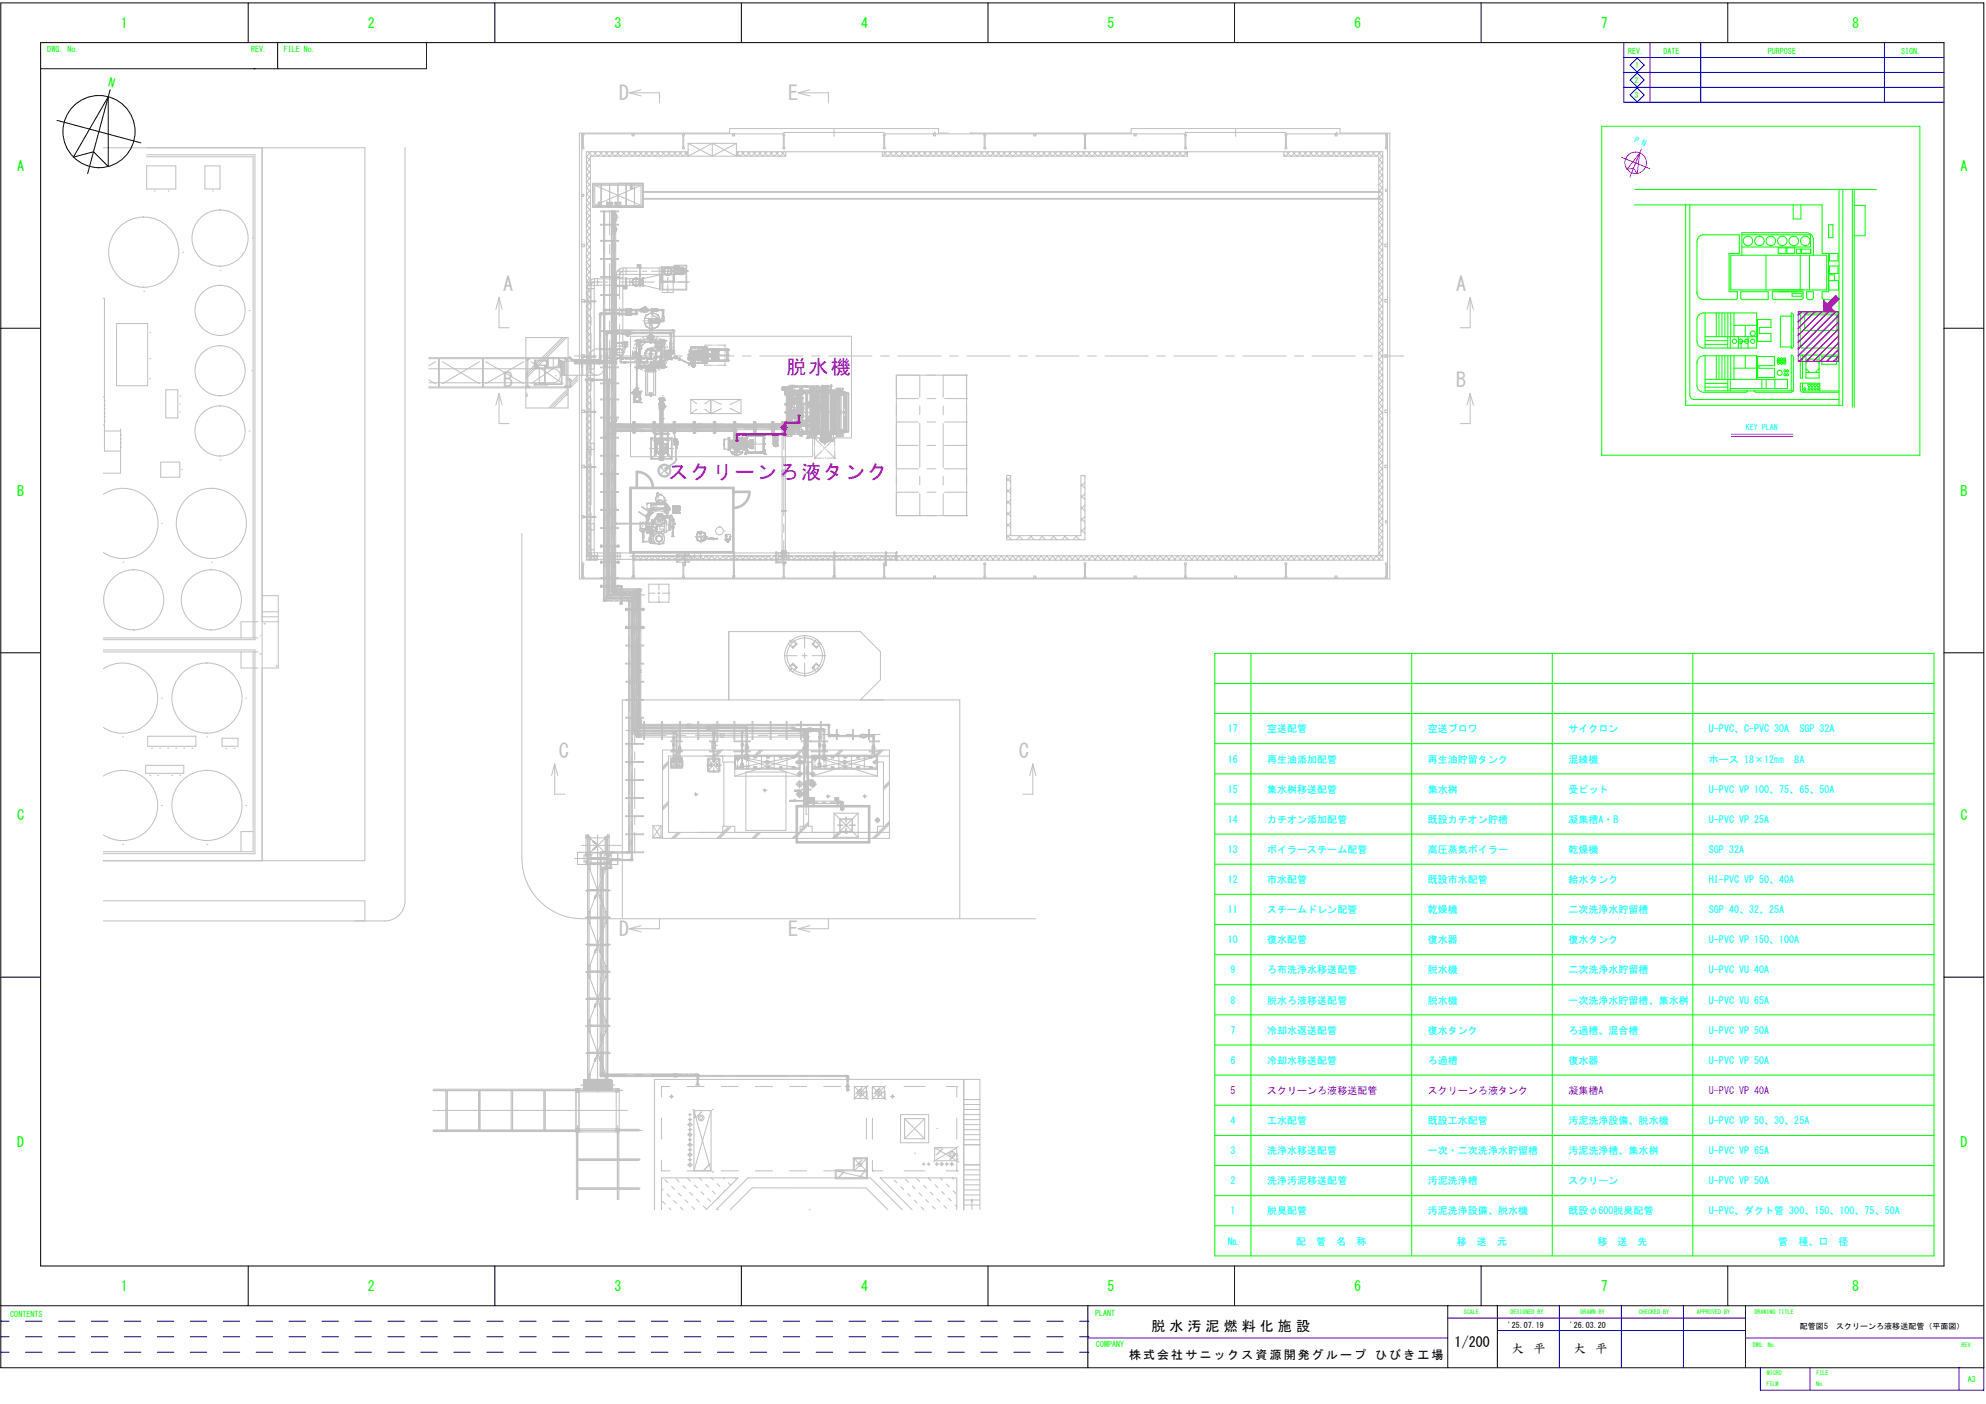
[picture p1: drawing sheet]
<svg xmlns="http://www.w3.org/2000/svg" width="420mm" height="297mm" viewBox="0 0 420 297" stroke-linecap="round" stroke-linejoin="round" font-family="sans-serif">
<defs><g id="words">
<g font-size="4.3" fill="#c0c0c0">
<text x="131" y="21.3">D</text>
<text x="166.8" y="21.3">E</text>
<text x="106.4" y="61.6">A</text>
<text x="308.1" y="61.6">A</text>
<text x="106.4" y="81.9">B</text>
<text x="308.1" y="81.9">B</text>
<text x="118.2" y="160.3">C</text>
<text x="215.5" y="160.3">C</text>
<text x="131" y="198.1">D</text>
<text x="166.8" y="198.1">E</text>
</g>
<g font-size="4.3" fill="#c000c0">
<text x="166.4" y="79.1">脱水機</text>
<text x="141.4" y="101.3">スクリーンろ液タンク</text>
</g>
<g font-size="3" fill="#0f0">
<text x="25.6" y="5.9">1</text>
<text x="77.9" y="5.9">2</text>
<text x="130" y="5.9">3</text>
<text x="182.2" y="5.9">4</text>
<text x="234.3" y="5.9">5</text>
<text x="286.5" y="5.9">6</text>
<text x="338.7" y="5.9">7</text>
<text x="391.9" y="5.9">8</text>
<text x="3.6" y="36.2">A</text>
<text x="414.7" y="36.2">A</text>
<text x="3.6" y="104.9">B</text>
<text x="414.7" y="104.9">B</text>
<text x="3.6" y="173.5">C</text>
<text x="414.7" y="173.5">C</text>
<text x="3.6" y="242.6">D</text>
<text x="414.7" y="242.6">D</text>
<text x="25.6" y="273.2">1</text>
<text x="77.9" y="273.2">2</text>
<text x="130" y="273.2">3</text>
<text x="182.2" y="273.2">4</text>
<text x="234.3" y="273.2">5</text>
<text x="286.5" y="273.2">6</text>
<text x="338.7" y="273.2">7</text>
<text x="391.9" y="273.2">8</text>
</g>
<g font-size="3">
<text x="243.6" y="281.5">脱 水 汚 泥 燃 料 化 施 設</text>
<text x="307.7" y="285.1">1/200</text>
</g>
<text font-size="2.5" fill="#0f0" x="22.8" y="18.2" transform="rotate(15 22.8 18.2)">N</text>
<g font-size="2.5">
<text x="238.9" y="287.5">株式 会社 サニ ック ス資 源 開発 グル ープ</text>
<text x="290.9" y="287.5">ひ びき 工場</text>
<text x="319.8" y="286.3">大</text>
<text x="324.4" y="286.3">平</text>
<text x="332.9" y="286.3">大</text>
<text x="337.6" y="286.3">平</text>
</g>
<g font-size="2.1" fill="#0ff">
<text x="259.8" y="155">17</text>
<text x="268.1" y="155">空送配管</text>
<text x="302" y="155">空送ブロワ</text>
<text x="331.8" y="155">サイクロン</text>
<text x="361.5" y="155">U-PVC、C-PVC 30A　SGP 32A</text>
<text x="259.8" y="161.3">16</text>
<text x="268.1" y="161.3">再生油添加配管</text>
<text x="302" y="161.3">再生油貯留タンク</text>
<text x="331.8" y="161.3">混練機</text>
<text x="361.5" y="161.3">ホース 18×12㎜　8A</text>
<text x="259.8" y="167.7">15</text>
<text x="268.1" y="167.7">集水桝移送配管</text>
<text x="302" y="167.7">集水桝</text>
<text x="331.8" y="167.7">受ピット</text>
<text x="361.5" y="167.7">U-PVC VP 100、75、65、50A</text>
<text x="259.8" y="174.1">14</text>
<text x="268.1" y="174.1">カチオン添加配管</text>
<text x="302" y="174.1">既設カチオン貯槽</text>
<text x="331.8" y="174.1">凝集槽A・B</text>
<text x="361.5" y="174.1">U-PVC VP 25A</text>
<text x="259.8" y="180.4">13</text>
<text x="268.1" y="180.4">ボイラースチーム配管</text>
<text x="302" y="180.4">高圧蒸気ボイラー</text>
<text x="331.8" y="180.4">乾燥機</text>
<text x="361.5" y="180.4">SGP 32A</text>
<text x="259.8" y="186.8">12</text>
<text x="268.1" y="186.8">市水配管</text>
<text x="302" y="186.8">既設市水配管</text>
<text x="331.8" y="186.8">給水タンク</text>
<text x="361.5" y="186.8">HI-PVC VP 50、40A</text>
<text x="259.8" y="193.2">11</text>
<text x="268.1" y="193.2">スチームドレン配管</text>
<text x="302" y="193.2">乾燥機</text>
<text x="331.8" y="193.2">二次洗浄水貯留槽</text>
<text x="361.5" y="193.2">SGP 40、32、25A</text>
<text x="259.8" y="199.6">10</text>
<text x="268.1" y="199.6">復水配管</text>
<text x="302" y="199.6">復水器</text>
<text x="331.8" y="199.6">復水タンク</text>
<text x="361.5" y="199.6">U-PVC VP 150、100A</text>
<text x="260.3" y="206">9</text>
<text x="268.1" y="206">ろ布洗浄水移送配管</text>
<text x="302" y="206">脱水機</text>
<text x="331.8" y="206">二次洗浄水貯留槽</text>
<text x="361.5" y="206">U-PVC VU 40A</text>
<text x="260.3" y="212.3">8</text>
<text x="268.1" y="212.3">脱水ろ液移送配管</text>
<text x="302" y="212.3">脱水機</text>
<text x="331.8" y="212.3">一次洗浄水貯留槽、集水桝</text>
<text x="361.5" y="212.3">U-PVC VU 65A</text>
<text x="260.3" y="218.7">7</text>
<text x="268.1" y="218.7">冷却水返送配管</text>
<text x="302" y="218.7">復水タンク</text>
<text x="331.8" y="218.7">ろ過槽、混合槽</text>
<text x="361.5" y="218.7">U-PVC VP 50A</text>
<text x="260.3" y="225.1">6</text>
<text x="268.1" y="225.1">冷却水移送配管</text>
<text x="302" y="225.1">ろ過槽</text>
<text x="331.8" y="225.1">復水器</text>
<text x="361.5" y="225.1">U-PVC VP 50A</text>
<text x="260.3" y="237.8">4</text>
<text x="268.1" y="237.8">工水配管</text>
<text x="302" y="237.8">既設工水配管</text>
<text x="331.8" y="237.8">汚泥洗浄設備、脱水機</text>
<text x="361.5" y="237.8">U-PVC VP 50、30、25A</text>
<text x="260.3" y="244.2">3</text>
<text x="268.1" y="244.2">洗浄水移送配管</text>
<text x="302" y="244.2">一次・二次洗浄水貯留槽</text>
<text x="331.8" y="244.2">汚泥洗浄槽、集水桝</text>
<text x="361.5" y="244.2">U-PVC VP 65A</text>
<text x="260.3" y="250.6">2</text>
<text x="268.1" y="250.6">洗浄汚泥移送配管</text>
<text x="302" y="250.6">汚泥洗浄槽</text>
<text x="331.8" y="250.6">スクリーン</text>
<text x="361.5" y="250.6">U-PVC VP 50A</text>
<text x="260.3" y="256.9">1</text>
<text x="268.1" y="256.9">脱臭配管</text>
<text x="302" y="256.9">汚泥洗浄設備、脱水機</text>
<text x="331.8" y="256.9">既設φ600脱臭配管</text>
<text x="361.5" y="256.9">U-PVC、ダクト管 300、150、100、75、50A</text>
<text x="259.8" y="263.3">№</text>
<text x="274.2" y="263.3">配　管　名　称</text>
<text x="308.2" y="263.3">移　送　元</text>
<text x="338" y="263.3">移　送　先</text>
<text x="376.2" y="263.3">管　種、口　径</text>
</g>
<g font-size="2.1" fill="#c000c0">
<text x="260.3" y="231.5">5</text>
<text x="268.1" y="231.5">スクリーンろ液移送配管</text>
<text x="302" y="231.5">スクリーンろ液タンク</text>
<text x="331.8" y="231.5">凝集槽A</text>
<text x="361.5" y="231.5">U-PVC VP 40A</text>
</g>
<g font-size="1.7" fill="#0f0">
<text x="10" y="11.1">DWG. No.</text>
<text x="53.1" y="11.1">REV.</text>
<text x="60" y="11.1">FILE No.</text>
<text x="344.4" y="11.4">REV.</text>
<text x="351.9" y="11.4">DATE</text>
<text x="374" y="11.4">PURPOSE</text>
<text x="402.2" y="11.4">SIGN.</text>
<text x="345.8" y="17.5">2</text>
<text x="346" y="14.4">1</text>
<text x="345.8" y="20.6">3</text>
<text x="2.2" y="278.5">CONTENTS</text>
<text x="231.7" y="278.4">PLANT</text>
<text x="231.9" y="285">COMPANY</text>
<text x="416.3" y="292.4">A3</text>
</g>
<g font-size="1.7" fill="#0ff">
<text x="345.7" y="30.1" transform="rotate(22 345.7 30.1)">P.N</text>
<text x="369.3" y="90.9">KEY PLAN</text>
</g>
<g font-size="1.7">
<text x="319" y="280.9">'25.07.19</text>
<text x="332.1" y="280.9">'26.03.20</text>
<text x="380.8" y="281.2">配管図5　スクリーンろ液移送配管（平面図）</text>
</g>
<g font-size="1.3" fill="#0f0">
<text x="309.7" y="278">SCALE</text>
<text x="319.5" y="278">DESIGNED BY</text>
<text x="334.4" y="278">DRAWN BY</text>
<text x="346.7" y="278">CHECKED BY</text>
<text x="359" y="278">APPROVED BY</text>
<text x="371.2" y="278">DRAWING TITLE</text>
<text x="370.8" y="284.9">DWG. No.</text>
<text x="415" y="284.9">REV.</text>
<text x="373.7" y="293.2">FILM</text>
<text x="373.8" y="290.8">MICRO</text>
<text x="384.2" y="293.2">No.</text>
<text x="384.3" y="290.8">FILE</text>
</g>
</g></defs>
<g fill="none" stroke="#c0c0c0" stroke-width=".21">
<path d="M168.9 19.6h6.4v2.2M168.9 19.6l2.4 .7M171.3 19l-2.4 .6M123.2 28.4h.3v.3h-.3zM123.2 31.2h.3v.3h-.3zM123.2 28.8v2.3M123.4 28.8v2.3M124.1 32.1v86.4M124.1 39.6l.8 1M124.1 38.3l.8 .9M124.1 37l.8 .9M124.1 35.7l.8 .9"/>
<path d="M124.1 34.4l.8 .9M124.1 33l.8 1M124.4 32.1l.9 .9M124.9 33v84.6M124.9 38.8l-.8 1M124.9 37.5l-.8 1M124.9 36.2l-.8 .9M124.9 34.9l-.8 .9M124.9 33.6l-.8 .9M125 32.1l-.9 1.1M125.4 39.9v2.9M125.6 32.1l.9 .9"/>
<path d="M126.2 32.1l-.8 .9M126.8 32.1l.9 .9M127.4 32.1l-.8 .9M128 32.1l.9 .9M128.6 32.1l-.8 .9M129.2 32.1l.9 .9M129.8 32.1l-.8 .9M130.4 32.1l.9 .9M130.9 38.8h5.1v5.1h-5.1M131 32.1l-.8 .9M131.6 32.1l.9 .9M132.2 32.1l-.8 .9"/>
<path d="M132.8 32.1l.9 .9M133.4 32.1l-.8 .9M133.7 28.3v.4h.5v-.4M134 32.1l.9 .9M134.6 32.1l-.8 .9M135.2 32.1l.9 .9M135.6 39.2v4.3M135.8 32.1l-.8 .9M136.4 32.1l.9 .9M137.1 32.1l-.9 .9M137.6 32.1l.9 .9M138.2 32.1l-.8 .9"/>
<path d="M138.9 32.1l.8 .9M139.4 32.1l-.8 .9M140.1 32.1l.8 .9M140.7 32.1l-.9 .9M141.2 32.1l.9 .9M141.9 32.1l-.9 .9M142.5 32.1l.8 .9M143.1 32.1l-.9 .9M143.7 32.1l.8 .9M144.3 32.1l-.9 .9M144.4 31.2h.3v.3h-.3zM144.4 28.4h.3v.3h-.3z"/>
<path d="M144.5 28.8v2.3M144.7 28.8v2.3M155 28.3v.4h.4v-.4M156.9 32.1l.8 .9M157.5 32.1l-.9 .9M158.1 32.1l.8 .9M158.7 32.1l-.9 .9M159.3 32.1l.8 .9M159.9 32.1l-.9 .9M160.5 32.1l.8 .9M161.1 32.1l-.9 .9M161.7 32.1l.8 .9"/>
<path d="M162.3 32.1l-.9 .9M162.9 32.1l.8 .9M163.5 32.1l-.9 .9M164.1 32.1l.9 .9M164.7 32.1l-.8 .9M165.3 32.1l.8 .9M165.7 31.2h.3v.3h-.3zM165.7 28.4h.3v.3h-.3zM165.7 28.8v2.3M165.8 28h.1M165.8 28.3h-42.7v94h170.4v-94h-21.5M165.8 28h21.3"/>
<path d="M165.9 28.8v2.3M165.9 32.1l-.9 .9M166.2 32.1v.9M176.4 27.2v1.7M186.6 32.1v.9h64.6v-.9M186.9 32.1l.9 .9M186.9 31.2h.3v.3h-.3zM186.9 28.4h.3v.3h-.3zM187 28.8v2.3M187.1 28.3h63.7M187.2 28.8v2.3M187.5 32.1l-.8 .9"/>
<path d="M188.1 32.1l.9 .9M188.7 32.1l-.8 .9M189.3 32.1l.9 .9M189.9 32.1l-.8 .9M190.5 32.1l.9 .9M191.1 32.1l-.8 .9M191.7 32.1l.9 .9M192.3 32.1l-.8 .9M192.9 32.1l.9 .9M193.5 32.1l-.8 .9M194.1 32.1l.9 .9M194.7 32.1l-.8 .9"/>
<path d="M195.3 32.1l.9 .9M195.9 32.1l-.8 .9M196.6 32.1l.8 .9M197.1 32.1l-.8 .9M197.5 28.3v.4h.4v-.4M197.7 28h.1M197.8 32.1l.8 .9M198.4 32.1l-.9 .9M198.9 32.1l.9 .9M199.6 32.1l-.9 .9M200.2 32.1l.8 .9M200.7 28.2h-2.2v-1h-44.2v1h-31.7v94.3h171.4v-94.3h-10.5v-1h-44.2v1h-34"/>
<path d="M200.7 32.1l-.8 .9M201.4 32.1l.8 .9M202 32.1l-.9 .9M202.6 32.1l.8 .9M203.2 32.1l-.9 .9M203.7 32.1l.9 .9M204.4 32.1l-.9 .9M205 32.1l.8 .9M205.3 28.2h.1M205.6 32.1l-.9 .9M206.2 32.1l.8 .9M206.8 32.1l-.9 .9"/>
<path d="M207.4 32.1l.8 .9M208 32.1l-.9 .9M208.2 31.2h.3v.3h-.3zM208.2 28.4h.3v.3h-.3zM208.2 28.8v2.3M208.4 28.8v2.3M208.6 32.1l.8 .9M209.2 32.1l-.9 .9M209.8 32.1l.8 .9M210.4 32.1l-.9 .9M210.9 32.1l.9 .9M211.6 32.1l-.9 .9"/>
<path d="M212.2 32.1l.8 .9M212.7 32.1l-.8 .9M213.4 32.1l.8 .9M214 32.1l-.9 .9M214.6 32.1l.8 .9M215.2 32.1l-.9 .9M215.8 32.1l.8 .9M216.4 32.1l-.9 .9M217 32.1l.8 .9M217.6 32.1l-.9 .9M218.2 32.1l.8 .9M218.7 28.3v.4h.4v-.4"/>
<path d="M218.8 32.1l-.9 .9M219.4 32.1l.8 .9M220 32.1l-.9 .9M220.6 32.1l.8 .9M221.2 32.1l-.9 .9M221.8 32.1l.8 .9M222.4 32.1l-.9 .9M223 32.1l.8 .9M223.6 32.1l-.9 .9M224.2 32.1l.8 .9M224.8 32.1l-.9 .9M225.4 32.1l.8 .9"/>
<path d="M226 32.1l-.9 .9M226.6 32.1l.8 .9M227.2 32.1l-.9 .9M227.8 32.1l.8 .9M228.4 32.1l-.9 .9M229 32.1l.8 .9M229.4 31.2h.3v.3h-.3zM229.4 28.4h.3v.3h-.3zM229.4 28.8v2.3M229.6 32.1l-.9 .9M229.6 28.8v2.3M230.1 32.1l.9 .9"/>
<path d="M230.7 32.1l-.8 .9M231.4 32.1l.8 .9M231.9 32.1l-.8 .9M232.5 32.1l.9 .9M233.2 32.1l-.9 .9M233.7 32.1l.9 .9M234.4 32.1l-.9 .9M234.9 32.1l.9 .9M235.5 32.1l-.8 .9M236.2 32.1l.8 .9M236.7 32.1l-.8 .9M237.4 32.1l.8 .9"/>
<path d="M238 32.1l-.9 .9M238.5 32.1l.9 .9M239.2 32.1l-.9 .9M239.8 32.1l.8 .9M239.9 28.3v.4h.5v-.4M240.4 32.1l-.9 .9M241 32.1l.8 .9M241.6 32.1l-.9 .9M242.2 32.1l.8 .9M242.8 32.1l-.9 .9M243.4 32.1l.8 .9M244 32.1l-.9 .9"/>
<path d="M244.6 32.1l.8 .9M245.2 32.1l-.9 .9M245.8 32.1l.8 .9M246.4 32.1l-.9 .9M247 32.1l.8 .9M247.6 32.1l-.9 .9M248.2 32.1l.8 .9M248.8 32.1l-.9 .9M249.4 32.1l.8 .9M250 32.1l-.9 .9M250.6 32.1l.6 .7M250.6 31.2h.4v.3h-.4z"/>
<path d="M250.6 28.4h.4v.3h-.4zM250.7 28.8v2.3M250.8 28h.1M250.8 28h21.2M250.9 28.8v2.3M251.2 32.1l-.9 .9M251.2 33h.1M261.4 27.2v1.7M271.6 32.1v.9h20.1v84.6M271.6 32.7l.3 .3M271.7 32.1l-.1 .1M271.9 31.2h.3v.3h-.3z"/>
<path d="M271.9 28.4h.3v.3h-.3zM271.9 28.8v2.3M272.1 28.8v2.3M272.2 32.1l.9 .9M272.9 32.1l-.9 .9M273.5 32.1l.8 .9M274.1 32.1l-.9 .9M274.7 32.1l.8 .9M275.3 32.1l-.9 .9M275.9 32.1l.8 .9M276.5 32.1l-.9 .9M277.1 32.1l.8 .9"/>
<path d="M277.7 32.1l-.9 .9M278.3 32.1l.8 .9M278.9 32.1l-.9 .9M279.5 32.1l.8 .9M280.1 32.1l-.9 .9M280.7 32.1l.8 .9M281.3 32.1l-.9 .9M281.9 32.1l.8 .9M282.4 28.3v.4h.5v-.4M282.5 32.1l-.9 .9M282.7 28h.1M283.1 32.1l.8 .9"/>
<path d="M283.7 32.1l-.9 .9M284.3 32.1l.8 .9M284.9 32.1l-.9 .9M285.5 32.1l.8 .9M286.1 32.1l-.9 .9M286.7 32.1l.8 .9M287.3 32.1l-.9 .9M287.9 32.1l.8 .9M288.5 32.1l-.9 .9M289.1 32.1l.8 .9M289.7 32.1l-.9 .9M290.3 32.1l.8 .9"/>
<path d="M290.9 32.1l-.9 .9M291.5 32.1l1 1.2M291.7 38.9l.8 1M291.7 37.6l.8 1M291.7 36.3l.8 .9M291.7 35l.8 .9M291.7 33.7l.8 .9M292.1 32.1l-.9 .9M292.5 32.1v86.4M292.5 39.5l-.8 1M292.5 38.2l-.8 1M292.5 36.9l-.8 .9"/>
<path d="M292.5 35.6l-.8 .9M292.5 34.2l-.8 1M292.5 32.9l-.8 1M293.1 31.2h.4v.3h-.4zM293.1 28.4h.4v.3h-.4zM293.2 28.8v2.3M293.4 28.8v2.3M123.1 51.7h.5v.5h-.5M123.1 41.1h.4v.4h-.4M124.1 59.5l.8 .9M124.1 58.1l.8 1M124.1 56.8l.8 .9"/>
<path d="M124.1 55.5l.8 .9M124.1 54.2l.8 .9M124.1 52.9l.8 .9M124.1 51.5l.8 1M124.1 50.2l.8 .9M124.1 48.9l.8 .9M124.1 47.6l.8 .9M124.1 46.2l.8 1M124.1 44.9l.8 .9M124.1 43.6l.8 .9M124.1 42.3l.8 .9M124.1 41l.8 .9"/>
<path d="M124.9 60l-.8 .9M124.9 58.7l-.8 .9M124.9 57.3l-.8 1M124.9 56l-.8 1M124.9 54.7l-.8 .9M124.9 53.4l-.8 .9M124.9 52l-.8 1M124.9 50.7l-.8 1M124.9 49.4l-.8 1M124.9 48.1l-.8 .9M124.9 46.8l-.8 .9M124.9 45.4l-.8 1"/>
<path d="M124.9 44.1l-.8 1M124.9 42.8l-.8 1M124.9 41.5l-.8 .9M124.9 40.2l-.8 .9M130.1 44.6v4.9M130.1 51.5v1.9M130.1 55.4v9.8M136 40.5h156.2M136 40.7h156.2M136 42h156.2M136 42.1h156.2M291.7 58.8l.8 .9"/>
<path d="M291.7 57.4l.8 1M291.7 56.1l.8 .9M291.7 54.8l.8 .9M291.7 53.5l.8 .9M291.7 52.2l.8 .9M291.7 50.8l.8 1M291.7 49.5l.8 .9M291.7 48.2l.8 .9M291.7 46.9l.8 .9M291.7 45.6l.8 .9M291.7 44.2l.8 1M291.7 42.9l.8 .9"/>
<path d="M291.7 41.6l.8 .9M291.7 40.3l.8 .9M292.5 59.4l-.8 .9M292.5 58l-.8 1M292.5 56.7l-.8 .9M292.5 55.4l-.8 .9M292.5 54.1l-.8 .9M292.5 52.7l-.8 1M292.5 51.4l-.8 1M292.5 50.1l-.8 .9M292.5 48.8l-.8 .9M292.5 47.5l-.8 .9"/>
<path d="M292.5 46.1l-.8 1M292.5 44.8l-.8 1M292.5 43.5l-.8 .9M292.5 42.2l-.8 .9M292.5 40.9l-.8 .9M293.5 40h-.4v.5h.4M293.5 51.7h-.5v.5h.5M105.6 63v6.3h2.1M105.6 63l-.7 2.4M105.6 63l.6 2.4M121.5 75.3h4.5M123.1 63.4h.5v.5h-.5"/>
<path d="M123.1 75.1h.5v.5h-.5M124.1 79.3l.8 .9M124.1 78l.8 .9M124.1 76.6l.8 1M124.1 75.3l.8 .9M124.1 74l.8 .9M124.1 72.7l.8 .9M124.1 71.3l.8 1M124.1 70l.8 1M124.1 68.7l.8 .9M124.1 67.4l.8 .9M124.1 66.1l.8 .9"/>
<path d="M124.1 64.7l.8 1M124.1 63.4l.8 .9M124.1 62.1l.8 .9M124.1 60.8l.8 .9M124.9 79.8l-.8 .9M124.9 78.5l-.8 .9M124.9 77.2l-.8 .9M124.9 75.8l-.8 1M124.9 74.5l-.8 .9M124.9 73.2l-.8 .9M124.9 71.9l-.8 .9M124.9 70.5l-.8 1"/>
<path d="M124.9 69.2l-.8 1M124.9 67.9l-.8 .9M124.9 66.6l-.8 .9M124.9 65.3l-.8 .9M124.9 63.9l-.8 1M124.9 62.6l-.8 1M124.9 61.3l-.8 .9M127.8 65.6h1.4M127.9 75.3h1.8M129.8 65.6h.5M130.1 76h.1M130.1 67.2v1.9"/>
<path d="M130.1 71.1v4.9M130.9 65.6h1.4M131.5 75.3h9.2M132.3 65.6h.1M135.2 76.3h.1M135.2 73.4l.1 .1M135.2 73.7h.1M135.2 73.6h.1M135.2 76.1h.1M135.3 73.7h.1M135.3 76.1h.1M135.3 76.2v.1"/>
<path d="M135.3 76.1h-.1M135.3 73.5v.1M135.3 75.9l.1 .2M135.3 73.4v.2M135.3 73.5h.1M135.3 73.6h.3M135.3 73.6h.1M135.3 73.7v.1M135.3 76.2l-.1 .1M135.3 76v.1M135.3 73.8h.1M135.3 76.2h.1"/>
<path d="M135.4 73.7l-.1 .2M135.4 73.4h.1M135.4 73.3l-.1 .1M135.4 73.8h.1M135.4 76.3h.1M135.4 73.6h.1M135.4 73.4v.1M135.4 73.4v.5M135.4 76v.1M135.4 73.5h.1M135.4 76.1v.1M135.4 76.3h-.1"/>
<path d="M135.4 73.5v.2M135.4 73.9h.1M135.4 77.4h1.4M135.4 75.9v.4M135.5 73.7h.1M135.5 76.1h.1M135.5 73.7v.1M135.5 76.2v.1M135.5 73.8h.1M135.5 75.9v.1M135.5 73.5h.1M135.5 76.3h.1"/>
<path d="M135.5 76.1l-.1 .1M135.5 76.2l.1 .2M135.5 76v.1M135.5 73.8v.1M135.5 75.9h.1M135.5 76h-.2M135.5 73.6h.1M135.5 73.4h.1M135.5 76.2h.1M135.5 73.7h.2M135.5 76h.1M135.5 73.4l.1 .3"/>
<path d="M135.6 73.6h.1M135.6 76.2h.1M135.6 73.7h.1M135.6 76.2h-.4M135.6 76.3l-.2 .1M135.6 76h.1M135.6 73.3h.1M135.6 76.4h.1M135.6 73.3l-.1 .2M135.6 73.5h.1M135.6 73.6h-.1M135.6 73.7l-.1 .1"/>
<path d="M135.6 76v.2M135.6 76.1h.1M135.6 73.5v.1M135.7 76.2h.1M135.7 73.7h.1M135.7 76l-.1 .1M136.5 65.6h1M137.3 77.4h.6M137.3 72.3h.6M137.5 77.3h.1M137.5 72.2v.2M137.5 72.1v.1"/>
<path d="M137.5 72.2h.1M137.5 72.4h.1M137.5 77.2v.1M137.5 77.3v.2M137.5 77.5h.1M137.5 72.5h.1M137.5 77.6h.1M137.5 72.4v.1M137.5 77.5v.1M137.5 72.3h.1M137.5 77.4h.1M137.5 77.6h.2"/>
<path d="M137.5 72.5h.2M137.6 72.4h.1M137.6 72.2h.1M137.6 77.5h.1M137.6 77.3h.1M137.6 77.2l.2 .1M137.6 72.1v.1M137.6 72.4h-.1M137.6 72.1l.1 .1M137.6 77.5h-.1M137.6 72.5h.1M137.6 72.3l.1 .1z"/>
<path d="M137.6 72.3h.1M137.7 77.5h.1M137.6 77.6h.1M137.6 72.4l.1 .1M137.6 77.5v.1M137.6 72.6h.1M137.6 77.3l.1 .2M137.6 77.7h.1M137.6 72v.6M137.6 77.1v.6M137.7 72.2h-.1M137.7 72.4h.1"/>
<path d="M137.7 72.2h.1M137.7 77.3h.1M137.7 72.1v.1M137.7 77.6h.1M137.7 72.4l.1 .1M137.7 77.5l.1 .1M137.7 72.3l.1 .1M137.8 77.6h-.1M137.8 72.2h-.1M137.8 77.3h-.1M137.8 72.5h.1M137.8 72.2h.1"/>
<path d="M137.8 77.3h.1M137.8 77.5v.1M137.8 72.3h.1M137.8 77.4h.1M137.8 72.2v.2M137.8 77.3v.2M137.8 77.5h.1M137.8 72.1v.1M137.8 77.2v.1M137.9 72.3h.1M137.9 77.4h.1M137.9 65.6h.5"/>
<path d="M138.5 77.4h1.3M138.8 65.6h1.1M139.6 73.7h.1M139.6 73.5h.1M139.6 76l.4 .2M139.6 76.2h.1M139.7 76.2h.1M139.7 73.5v.1M139.7 73.7h.1M139.7 76.1h.1M139.7 73.6h.1M139.7 73.3h.1"/>
<path d="M139.7 76.4h.1M139.7 73.9h.3v3.1M139.7 73.3l.1 .2M139.7 73.4v.1M139.7 73.9v3.1M139.7 76.2h.3M139.7 73.6h.3M139.7 73.4v.3h.3M139.7 76h.1M139.8 73.4h.1M139.8 76.3h.1M139.8 73.4h.2"/>
<path d="M139.8 76l-.1 .2 .1 .1M139.8 73.4h-.1M139.8 73.7h-.2M139.8 75.9v.1M139.8 76.2v.1M139.8 73.8h.1M139.8 75.9h.1M139.8 76h.2M139.8 73.5h.1M139.8 76.2l-.1 .2M139.8 76v.1M139.9 76.2h.1"/>
<path d="M139.8 73.7h.1M139.8 76.1h.1M139.8 73.7v.2M139.8 77.4h.1M139.8 73.5l.1 .2M139.8 73.5l.1 .1M139.8 75.9a.26 .26 0 0 1 .3 .2 .26 .26 0 0 1-.2 .3M139.8 75.9l-.2 .2 .3 .3M139.8 76.1l.1 .1M139.8 73.9h.1M139.8 75.3h.1M139.8 72.3v2"/>
<path d="M139.8 74.5v.8M139.8 75.8v1.6M139.9 65.6h.1M139.9 73.5h.1M139.9 76.3h.1M139.9 73.7h.1M139.9 76.1l-.1 .1M139.9 73.4h.1M139.9 73.4v.1M139.9 76v.1M139.9 73.7l.1 .2M139.9 73.5l.1 .1"/>
<path d="M139.9 73.6h.1M139.9 73.3v.1M139.9 73.8h.1M139.9 76.4h.1M139.9 76.1h.1M140 73.6h.1M140 76.1h.1M140 76.2l.1 .1M140 76.2h.1M140 73.5h.1M140 76.3h-.1M140 73.6h-.1"/>
<path d="M140 76h.1M140 75.9l-.1 .1M140 73.7h.1M140 76.3h.1M140 73.5l.1 .2M140.1 73.7h.1M140 76.1v.1M140.1 76.1h-.1M140.1 76.1h.1M140.1 76.3h.1M140.1 73.4l-.1 .1M142.5 75.3h1.8"/>
<path d="M145.8 75.9v.3h.3M145.8 75.9h.1M145.8 74.4h.1M145.8 75.9h.3M145.8 74.4h.3M145.8 75.1h2.6M145.9 75.9h.1M145.9 75.9h.2v.3M145.9 76.1h.1M145.9 74.3h.1M145.9 76.1v.2l.1-.2M145.9 74.3v-.3l.1 .3"/>
<path d="M146 74.2h.1M146 76h.1M146 74.3h.1M146 74.2v.1M146 76.1h.1M146 76v.1M146 76.3h.1M146 74v.3M146 76v.3M146 76l-.1 .1M146 74.2l-.1 .1M146.1 74.1v.3h-.3"/>
<path d="M146.1 74.1h.1M146.1 76.2h.1M146.1 74.1v.3M146.1 75.9v.3M146.1 75.9h.1M146.1 74.1h-.3v.3M146.1 74.4h.1M146.1 75.3h9.2M146.2 75.9h.1M146.2 74.1h.1M146.2 74.1v.1M148.4 73.9v.2"/>
<path d="M148.4 76.2v.3M148.4 76.5h.1M148.5 74.1h.1M148.5 76.2h.1M148.5 76.2h.2M148.5 74.1h.2M148.5 76.5h.2M148.5 73.8h.2M148.5 73.8l-.1 .1M148.5 76.3h.2M148.5 74h.2M148.6 73.9v.1"/>
<path d="M148.6 76.3h.1M148.6 76.4h.1M148.6 74h.1M148.6 76.3v.1M148.6 76.6h.1M148.6 76.3v.3M148.6 74v-.3v.3M148.7 74h.1M148.7 76.3h.1M148.7 74.1h-.2M148.7 73.9h.1M148.7 76.5h.1"/>
<path d="M148.7 73.9v.2M148.7 76.2v.3M148.7 73.8v.3M148.8 73.9h.1M148.9 76.2h-.1M149.4 75.1h1.1M151.5 75.1h2.6M153.7 73.9v.2M153.7 76.2v.3M153.7 74.1h.1M153.8 76.5h.1M153.8 73.9h.1"/>
<path d="M153.8 76.2h.2M153.8 74.1h.2M153.8 76.2h-.1M153.8 73.8l.3 .1-.1 .2M153.8 76.4h.1M153.8 76.4v.1M153.8 76.3h.4M153.8 74h.4M153.9 74h.2M153.9 74h.1M153.9 73.9h.1M153.9 73.9v.1"/>
<path d="M153.9 76.4h.1M153.9 76.3h.1M153.9 76.3v.1M154 74h.1M154 76.3h.1M154 74.1h.1M154 76.2h.1M154 76.2h-.2M154 76.2l.1 .3h-.3M154.1 75.1h.1M154.1 76.3h-.2M154.1 73.9h.1"/>
<path d="M154.2 74h.1M154.2 76.3h.1M154.2 76.2l-.3 .1M154.2 73.9h.1M157.1 75.3h1.8M160.7 75.3h9.2M171.7 75.3h1.8M175.3 75.3h9.2M186.3 75.3h1.8M189.9 75.3h9.2M200.9 75.3h1.8M204.6 75.3h9.1"/>
<path d="M215.5 75.3h1.8M219.2 75.3h9.1M230.1 75.3h1.8M233.8 75.3h9.1M244.7 75.3h1.8M248.4 75.3h9.1M259.3 75.3h1.9M263 75.3h9.1M273.9 75.3h1.9M277.6 75.3h9.1M288.5 75.3h1.9M291.7 79.9l.8 .9"/>
<path d="M291.7 78.6l.8 .9M291.7 77.3l.8 .9M291.7 75.9l.8 1M291.7 74.6l.8 .9M291.7 73.3l.8 .9M291.7 72l.8 .9M291.7 70.7l.8 .9M291.7 69.3l.8 1M291.7 68l.8 .9M291.7 66.7l.8 .9M291.7 65.4l.8 .9M291.7 64.1l.8 .9"/>
<path d="M291.7 62.7l.8 .9M291.7 61.4l.8 .9M291.7 60.1l.8 .9M292.2 75.3h4.6M292.5 79.2l-.8 .9M292.5 77.9l-.8 .9M292.5 76.5l-.8 1M292.5 75.2l-.8 .9M292.5 73.9l-.8 .9M292.5 72.6l-.8 .9M292.5 71.2l-.8 1M292.5 69.9l-.8 1"/>
<path d="M292.5 68.6l-.8 .9M292.5 67.3l-.8 .9M292.5 66l-.8 .9M292.5 64.6l-.8 1M292.5 63.3l-.8 .9M292.5 62l-.8 .9M292.5 60.7l-.8 .9M293.5 63.4h-.5v.5h.5M293.5 75.1h-.5v.5h.5M296.8 75.3h.1M311 63v6.3h-2.1M311 63l.7 2.4"/>
<path d="M311 63l-.6 2.4M105.6 83.2v6.4h2.1M105.6 83.2l-.7 2.5M105.6 83.2l.6 2.5M123.1 86.7h.5v.6h-.5M123.1 98.4h.5v.6M123.6 98.6v.4h-.5M123.6 98.9h2.3M123.6 98.7h2.3v.2M124.1 99.1l.8 .9M124.1 97.8l.8 .9M124.1 96.4l.8 1"/>
<path d="M124.1 95.1l.8 1M124.1 93.8l.8 .9M124.1 92.5l.8 .9M124.1 91.2l.8 .9M124.1 89.8l.8 1M124.1 88.5l.8 1M124.1 87.2l.8 .9M124.1 85.9l.8 .9M124.1 84.6l.8 .9M124.1 83.2l.8 1M124.1 81.9l.8 .9M124.1 80.6l.8 .9"/>
<path d="M124.3 98.8h.1M124.3 98.7v.1M124.4 98.8h.1M124.9 99.6l-.8 .9M124.9 98.3l-.8 .9M124.9 97l-.8 .9M124.9 95.7l-.8 .9M124.9 94.3l-.8 1M124.9 93l-.8 .9M124.9 91.7l-.8 .9M124.9 90.4l-.8 .9M124.9 89l-.8 1"/>
<path d="M124.9 87.7l-.8 1M124.9 86.4l-.8 .9M124.9 85.1l-.8 .9M124.9 83.8l-.8 .9M124.9 82.4l-.8 1M124.9 81.1l-.8 1M125.7 98.8h.1M125.7 98.7v.1M125.8 98.8h.1M125.9 98.9h.1M134 89.3h.1M134 89.5h.1"/>
<path d="M134 89.7h.1M134 89.9h.1M134 90.1h.1M134 90.4h.1M134 90.6h.1M134 90.8h.1M134 91h.1M134 91.2h.1M134 91.4h.1M134 89.4h.2M134 89.5h.2v.1M134 89.7h.2v.2"/>
<path d="M134 89.9h.2v.2M134 90.1h.2v.2M134 90.4h.2v.1M134 89.6h.1M134 89.6h.2M134 89.8h.2M134 90h.2M134 90.3h.1M134 90.2h.2M134 90.5h.1M134 90.4h.2M134 90.6v.1"/>
<path d="M134 90.7h.2M134 90.8v.1M134 90.9h.2M134 91v.1M134 91.1h.2M134 91.1h.1M134 91.2v.1M134 91.3h.2M134 91.3h.1M134 91.4v.1M134 91.5h.2M134 91.5h.1"/>
<path d="M134 90.7h.1M134 90.9h.1M134 91.6h.1M134 89.3v2.3M134 89.4h.1M134 89.3v.1M134 89.5v.1M134 89.7v.2M134 89.9v.2M134 90.1v.2M134 90.4v.1M134.1 91.6h.1"/>
<path d="M134.1 90.6h.1M134.1 90.8h.1M134.1 91h.1M134.1 91.2h.1M134.1 91.4h.1M134.1 89.3v2.3M134.1 89.3h.1M134.1 89.5h.1M134.1 89.7h.1M134.1 89.9h.1M134.1 90.1h.1M134.1 90.4h.1"/>
<path d="M134.1 90.6l.1 .1M134.1 90.8l.1 .1M134.1 91l.1 .1M134.1 91.2l.1 .1M134.1 91.4l.1 .1M134.1 89.6h.1M134.1 90.3h.1M134.1 90.5h.1M134.1 91.1h.1M134.1 91.3h.1M134.1 91.5h.1M134.2 89.5h.1"/>
<path d="M134.2 89.7h.1M134.2 89.9h.1M134.2 90.1h.1M134.2 90.3h.1M134.2 90.5h.1M134.2 90.7h.1M134.2 90.9h.1M134.2 91.1h.1M134.2 91.4h.1M134.2 91.6h.1M134.2 89.3v2.3M134.2 89.4h.1"/>
<path d="M134.2 89.6h.1M134.2 91.3h.1M134.2 91.5h.1M134.2 89.3v.1M134.2 89.3h-.3v2.3h.3M169 85.2h.1M169 84.6v.2M169 84.8v.1M169 85v.2M169.6 86.7h.3M171 89.1h.9M171 89h.9v.2h-.9z"/>
<path d="M171.1 89.2h.1M171.1 89v.2M171.2 89.1h.1M171.2 89l-.1 .2M171.3 89v.2M171.3 89.2h.1M171.4 89.1h.1M171.4 89l-.1 .2M171.5 89l-.1 .2M171.5 89.2h.1M171.6 89.2h.1M171.6 89v.2"/>
<path d="M171.6 89.1h.1M171.6 89l-.1 .2M171.7 89v.2M171.7 89.2h.1M171.8 89.2h.1M171.8 89v.2M171.8 89.1h.1M171.9 89l-.2 .2M171.9 83h.1M171.9 89.1h.1M171.9 82.9h.2M171.9 82.8h.2l-.1 .5-.1-.1z"/>
<path d="M172 82.8h.1M172 83.2h.1M172 83.1h.1M172.1 83.1h.1M172.1 82.9h.1M172.1 82.9v.2M291.7 99.7l.8 .9M291.7 98.4l.8 .9M291.7 97.1l.8 .9M291.7 95.8l.8 .9M291.7 94.4l.8 1M291.7 93.1l.8 .9"/>
<path d="M291.7 91.8l.8 .9M291.7 90.5l.8 .9M291.7 89.2l.8 .9M291.7 87.8l.8 1M291.7 86.5l.8 .9M291.7 85.2l.8 .9M291.7 83.9l.8 .9M291.7 82.5l.8 1M291.7 81.2l.8 .9M292.5 99l-.8 .9M292.5 97.7l-.8 .9M292.5 96.4l-.8 .9"/>
<path d="M292.5 95l-.8 .9M292.5 93.7l-.8 .9M292.5 92.4l-.8 .9M292.5 91.1l-.8 .9M292.5 89.7l-.8 1M292.5 88.4l-.8 .9M292.5 87.1l-.8 .9M292.5 85.8l-.8 .9M292.5 84.5l-.8 .9M292.5 83.1l-.8 1M292.5 81.8l-.8 .9M292.5 80.5l-.8 .9"/>
<path d="M293.5 86.7h-.5v.6h.5M293.5 98.4h-.5v.6h.5M311 83.2v6.4h-2.1M311 83.2l.7 2.5M311 83.2l-.6 2.5M110.4 112.8v68.8M123.1 109.1h.4v.4h-.4M123.2 119.1h.3v.3h-.3zM123.2 119.5v2.3M123.4 119.5v2.3M124.1 117.6l.8 .9M124.1 116.2l.8 1"/>
<path d="M124.1 114.9l.8 1M124.1 113.6l.8 1M124.1 112.3l.8 .9M124.1 111l.8 .9M124.1 109.6l.8 1M124.1 108.3l.8 1M124.1 107l.8 .9M124.1 105.7l.8 .9M124.1 104.4l.8 .9M124.1 103l.8 1M124.1 101.7l.8 1M124.1 100.4l.8 .9"/>
<path d="M124.2 117.6v-22.2h.6v22.2M124.9 116.8l-.8 .9M124.9 115.5l-.8 .9M124.9 114.2l-.8 .9M124.9 112.8l-.8 .9M124.9 111.5l-.8 .9M124.9 110.2l-.8 .9M124.9 108.9l-.8 .9M124.9 107.5l-.8 1M124.9 106.2l-.8 .9M124.9 104.9l-.8 .9M124.9 103.6l-.8 .9"/>
<path d="M124.9 102.3l-.8 .9M124.9 100.9l-.8 1M125.3 117.6l.8 .9M125.4 117.6l-.9 .9M127.7 109.5h.3v.5h-.3zM127.8 110.1h.1M127.8 109.4v.2M127.8 109.7v.1M127.8 109.9v.2M134.9 117.6l.8 .9M135 117.6l-.8 .9M136.1 117.6l.8 .9"/>
<path d="M136.2 117.6l-.8 .9M137.3 117.6l.8 .9M137.4 117.6l-.9 .9M138.5 117.6l.8 .9M138.6 117.6l-.8 .9M139.7 117.6l.8 .9M139.8 117.6l-.8 .9M140.9 117.6l.9 .9M141 117.6l-.8 .9M142.1 117.6l.8 .9M142.2 117.6l-.8 .9M143.3 117.6l.8 .9"/>
<path d="M143.4 117.6l-.8 .9M144.4 119.1h.3v.3h-.3zM144.5 119.5v2.3M144.5 117.6l.9 .9M144.6 117.6l-.8 .9M144.7 119.5v2.3M145.7 117.6l.9 .9M145.8 117.6l-.8 .9M146.3 117.7v.7M146.9 117.6l.8 .9M147 117.6l-.8 .9M148.1 117.6l.8 .9"/>
<path d="M148.2 117.6l-.8 .9M149.3 117.6l.9 .9M149.4 117.6l-.8 .9M150.5 117.6l.9 .9M150.6 117.6l-.8 .9M151.7 117.6l.9 .9M151.8 117.6l-.8 .9M152.9 117.6l.9 .9M153 117.6l-.8 .9M154.1 117.6l.9 .9M154.2 117.6l-.8 .9M155.3 117.6l.9 .9"/>
<path d="M155.4 117.6l-.8 .9M156.5 117.6l.9 .9M156.6 117.6l-.8 .9M157.7 117.6l.9 .9M157.8 117.6l-.8 .9M158.9 117.6l.9 .9M159 117.6l-.8 .9M160.1 117.6l.9 .9M160.3 117.6l-.9 .9M161.3 117.6l.9 .9M161.4 117.6l-.8 .9M162.5 117.6l.9 .9"/>
<path d="M162.6 117.6l-.8 .9M163.7 117.6l.9 .9M163.9 117.6l-.9 .9M164.9 117.6l.9 .9M165.1 117.6l-.9 .9M165.7 119.1h.3v.3h-.3zM165.7 119.5v2.3M165.9 119.5v2.3M166.1 117.6l.9 .9M166.3 117.6l-.9 .9M167.3 117.6l.9 .9M167.4 117.6l-.8 .9"/>
<path d="M168.5 117.6l.9 .9M168.7 117.6l-.9 .9M169.7 117.6l.9 .9M169.9 117.6l-.9 .9M170.9 117.6l.9 .9M171.1 117.6l-.9 .9M172.1 117.6l.9 .9M172.3 117.6l-.9 .9M173.4 117.6l.8 .9M173.5 117.6l-.9 .9M174.5 117.6l.9 .9M174.7 117.6l-.9 .9"/>
<path d="M175.7 117.6l.9 .9M175.9 117.6l-.9 .9M177 117.6l.8 .9M177.1 117.6l-.9 .9M178.2 117.6l.8 .9M178.3 117.6l-.9 .9M179.4 117.6l.8 .9M179.5 117.6l-.9 .9M180.6 117.6l.8 .9M180.7 117.6l-.9 .9M181.8 117.6l.8 .9M181.9 117.6l-.9 .9"/>
<path d="M183 117.6l.8 .9M183.1 117.6l-.9 .9M184.2 117.6l.8 .9M184.3 117.6l-.9 .9M185.4 117.6l.8 .9M185.5 117.6l-.9 .9M186.6 117.6l.8 .9M186.7 117.6l-.9 .9M186.9 119.1h.3v.3h-.3zM187 119.5v2.3M187.2 119.5v2.3M187.8 117.6l.8 .9"/>
<path d="M187.9 117.6l-.9 .9M189 117.6l.8 .9M189.1 117.6l-.9 .9M190.2 117.6l.8 .9M190.3 117.6l-.9 .9M191.4 117.6l.8 .9M191.5 117.6l-.9 .9M192.6 117.6l.8 .9M192.7 117.6l-.8 .9M193.8 117.6l.8 .9M193.9 117.6l-.8 .9M195 117.6l.8 .9"/>
<path d="M195.1 117.6l-.9 .9M196.2 117.6l.8 .9M196.3 117.6l-.8 .9M197.4 117.6l.8 .9M197.5 117.6l-.8 .9M198.6 117.6l.8 .9M198.7 117.6l-.8 .9M199.8 117.6l.8 .9M199.9 117.6l-.8 .9M201 117.6l.8 .9M201.1 117.6l-.8 .9M202.2 117.6l.9 .9"/>
<path d="M202.3 117.6l-.8 .9M203.4 117.6l.9 .9M203.5 117.6l-.8 .9M204.6 117.6l.8 .9M204.7 117.6l-.8 .9M205.8 117.6l.8 .9M205.9 117.6l-.8 .9M207 117.6l.9 .9M207.1 117.6l-.8 .9M208.2 119.1h.3v.3h-.3zM208.2 119.5v2.3M208.2 117.6l.9 .9"/>
<path d="M208.3 117.6l-.8 .9M208.4 119.5v2.3M209.4 117.6l.8 .9M209.5 117.6l-.8 .9M210.6 117.6l.8 .9M210.7 117.6l-.8 .9M211.8 117.6l.8 .9M211.9 117.6l-.8 .9M213 117.6l.8 .9M213.1 117.6l-.8 .9M214.2 117.6l.9 .9M214.3 117.6l-.8 .9"/>
<path d="M215.4 117.6l.8 .9M215.5 117.6l-.8 .9M216.6 117.6l.8 .9M216.7 117.6l-.8 .9M217.8 117.6l.9 .9M217.9 117.6l-.8 .9M219 117.6l.9 .9M219.1 117.6l-.8 .9M220.2 117.6l.9 .9M220.3 117.6l-.8 .9M221.4 117.6l.8 .9M221.5 117.6l-.8 .9"/>
<path d="M222.6 117.6l.9 .9M222.7 117.6l-.8 .9M223.8 117.6l.9 .9M223.9 117.6l-.8 .9M225 117.6l.9 .9M225.1 117.6l-.8 .9M226.2 117.6l.9 .9M226.3 117.6l-.8 .9M227.4 117.6l.9 .9M227.5 117.6l-.8 .9M228.6 117.6l.9 .9M228.7 117.6l-.8 .9"/>
<path d="M229.4 119.1h.3v.3h-.3zM229.4 119.5v2.3M229.6 119.5v2.3M229.8 117.6l.9 .9M229.9 117.6l-.8 .9M231 117.6l.9 .9M231.1 117.6l-.8 .9M232.2 117.6l.9 .9M232.3 117.6l-.8 .9M233.4 117.6l.9 .9M233.6 117.6l-.9 .9M234.6 117.6l.9 .9"/>
<path d="M234.8 117.6l-.9 .9M235.8 117.6l.9 .9M235.9 117.6l-.8 .9M237 117.6l.9 .9M237.2 117.6l-.9 .9M238.2 117.6l.9 .9M238.4 117.6l-.9 .9M239.4 117.6l.9 .9M239.6 117.6l-.9 .9M240.6 117.6l.9 .9M240.8 117.6l-.9 .9M241.8 117.6l.9 .9"/>
<path d="M242 117.6l-.9 .9M243 117.6l.9 .9M243.2 117.6l-.9 .9M244.2 117.6l.9 .9M244.4 117.6l-.9 .9M245.4 117.6l.9 .9M245.6 117.6l-.9 .9M246.7 117.6l.8 .9M246.8 117.6l-.9 .9M247.9 117.6l.8 .9M248 117.6l-.9 .9M249 117.6l.9 .9"/>
<path d="M249.2 117.6l-.9 .9M250.3 117.6l.8 .9M250.4 117.6l-.9 .9M250.6 119.1h.4v.3h-.4zM250.7 119.5v2.3M250.9 119.5v2.3M251.5 117.6l.8 .9M251.6 117.6l-.9 .9M252.7 117.6l.8 .9M252.8 117.6l-.9 .9M253.9 117.6l.8 .9M254 117.6l-.9 .9"/>
<path d="M255.1 117.6l.8 .9M255.2 117.6l-.9 .9M256.3 117.6l.8 .9M256.4 117.6l-.9 .9M257.5 117.6l.8 .9M257.6 117.6l-.9 .9M258.7 117.6l.8 .9M258.8 117.6l-.9 .9M259.9 117.6l.8 .9M260 117.6l-.9 .9M261.1 117.6l.8 .9M261.2 117.6l-.9 .9"/>
<path d="M262.3 117.6l.8 .9M262.4 117.6l-.8 .9M263.5 117.6l.8 .9M263.6 117.6l-.9 .9M264.7 117.6l.8 .9M264.8 117.6l-.9 .9M265.9 117.6l.8 .9M266 117.6l-.8 .9M267.1 117.6l.8 .9M267.2 117.6l-.8 .9M268.3 117.6l.8 .9M268.4 117.6l-.8 .9"/>
<path d="M269.5 117.6l.8 .9M269.6 117.6l-.8 .9M270.7 117.6l.8 .9M270.8 117.6l-.8 .9M271.9 117.6l.9 .9M271.9 119.1h.3v.3h-.3zM271.9 119.5v2.3M272 117.6l-.8 .9M272.1 119.5v2.3M273.1 117.6l.8 .9M273.2 117.6l-.8 .9M274.3 117.6l.8 .9"/>
<path d="M274.4 117.6l-.8 .9M275.5 117.6l.9 .9M275.6 117.6l-.8 .9M276.7 117.6l.9 .9M276.8 117.6l-.8 .9M277.9 117.6l.9 .9M278 117.6l-.8 .9M279.1 117.6l.8 .9M279.2 117.6l-.8 .9M280.3 117.6l.9 .9M280.4 117.6l-.8 .9M281.5 117.6l.9 .9"/>
<path d="M281.6 117.6l-.8 .9M282.7 117.6l.9 .9M282.8 117.6l-.8 .9M283.9 117.6l.9 .9M284 117.6l-.8 .9M285.1 117.6l.9 .9M285.2 117.6l-.8 .9M286.3 117.6l.9 .9M286.4 117.6l-.8 .9M287.5 117.6l.9 .9M287.6 117.6l-.8 .9M288.7 117.6l.9 .9"/>
<path d="M288.8 117.6l-.8 .9M289.9 117.6l.9 .9M290 117.6l-.8 .9M291.1 117.6l.9 .9M291.3 117.6l-.9 .9M291.7 116.9l.8 .9M291.7 115.6l.8 .9M291.7 114.2l.8 1M291.7 112.9l.8 1M291.7 111.6l.8 .9M291.7 110.3l.8 .9M291.7 109l.8 .9"/>
<path d="M291.7 107.6l.8 1M291.7 106.3l.8 1M291.7 105l.8 .9M291.7 103.7l.8 .9M291.7 102.4l.8 .9M291.7 101l.8 1M292.5 117.5l-.9 1M292.5 116.2l-.8 .9M292.5 114.8l-.8 1M292.5 113.5l-.8 .9M292.5 112.2l-.8 .9M292.5 110.9l-.8 .9"/>
<path d="M292.5 109.6l-.8 .9M292.5 108.2l-.8 1M292.5 106.9l-.8 .9M292.5 105.6l-.8 .9M292.5 104.3l-.8 .9M292.5 103l-.8 .9M292.5 101.6l-.8 1M292.5 100.3l-.8 .9M293.1 119.1h.4v.3h-.4zM293.2 119.5v2.3M293.4 119.5v2.3M293.5 110.2h-.4v.4h.4"/>
<path d="M123.2 121.9h.3v.3h-.3zM133.7 122.3v-.4h.5v.4M144.4 121.9h.3v.3h-.3zM155 122.3v-.4h.4v.4M165.7 121.9h.3v.3h-.3zM176.2 122.3v-.4h.5v.4M186.9 121.9h.3v.3h-.3zM197.5 122.3v-.4h.4v.4M208.2 121.9h.3v.3h-.3zM218.7 122.3v-.4h.4v.4M229.4 121.9h.3v.3h-.3zM239.9 122.3v-.4h.5v.4"/>
<path d="M250.6 121.9h.4v.3h-.4zM261.2 122.3v-.4h.4v.4M271.9 121.9h.3v.3h-.3zM282.4 122.3v-.4h.5v.4M293.1 121.9h.4v.3h-.4zM131.7 148.1h71.4M134.6 154.9h.7M154.2 148.1v-14.5h27.8l4.3 4.3v5.9l-4.3 4.3M167.7 153.8l.4 .4M117.3 161.6v6.4h2.2M117.3 161.6l-.6 2.5M117.3 161.6l.7 2.5"/>
<path d="M126.4 179.8v3.7M218.5 161.6v6.4h-2.1M218.5 161.6l.7 2.5M218.5 161.6l-.7 2.5M110.4 181.6a12.8 12.8 0 0 0 12.8 12.8h95.9M121.6 181.6h9.6M122.2 180.3h8.5v2.6h-8.5zM123.6 180.9h1.5v1.5h-1.5zM124.3 180.1v3.1M127.8 180.9h1.5v1.5h-1.5zM128.6 180.1v3.1M94.3 230.8v8.3"/>
<path d="M94.6 230.7v8.5M94.6 230.8v8.3M101.2 230.8v8.3M101.5 230.7v8.5M101.6 230.8v8.3M138.5 228.4h65.4M140 229.9h.1M141.6 232h.9M142.1 231.6v.8M145.4 237.9h1.1M145.6 239h.7M145.6 236.9h.7"/>
<path d="M145.7 235.8h.6M145.9 235.8l.1 .1zM146 235.5v.6M146 236.5v.8M146 237.4v1.1M146 238.6v.8M146 239.5v1.1M180.7 229.9v2.5M180.7 229.9h2.6M180.7 232.4h2.6M180.7 229.9l2.6 2.5M183.3 229.9h.1"/>
<path d="M183.3 229.9v2.5M183.3 229.9l-2.6 2.5M184.6 229.9h2.5M184.6 232.4h2.5M184.6 229.9v2.5M184.6 229.9l2.5 2.5M187.1 229.9v2.5M187.1 229.9l-2.5 2.5M188.4 232h.9M188.8 231.6v.8M190.5 235.8h6v6h-6zM191.4 236.7v4.2"/>
<path d="M191.4 236.7h4.2M191.4 236.7l4.2 4.2M195.6 236.7v4.2M195.6 236.7l-4.2 4.2M198.2 238.8h.1M202.4 229.9h.1M140 249.2h16.1M145.4 246.4h1.1M145.4 244.3h1.1M145.4 242.2h1.1M145.4 240.1h1.1M145.6 245.4h.7"/>
<path d="M145.6 243.2h.7M145.6 241.1h.7M146 240.7v.8M146 241.7v1M146 242.9v.7M146 243.8v1M146 245v.7M146 245.9v1.1M158.2 249.2h25.9M159.1 251.3h24.1M180.7 245.2v2.5M180.7 245.2h2.6"/>
<path d="M180.7 247.7h2.6M180.7 245.2l2.6 2.5M183.3 247.7h.1M183.3 245.2v2.5M183.3 245.2l-2.6 2.5M184.6 247.7h.1M186.2 249.2h16.2M191.4 240.9h4.2M193.5 244h.1M195.1 246.3h.6M195.4 246.2l.1 .2zM195.4 246v.6"/>
<path d="M196.2 246.3h.6M196.5 246v.6M197.7 242.8v2.8M197.7 242.8h4.7M197.7 245.6h4.7M197.7 242.8l4.7 2.8M197.8 246.3h.7M198.2 245.9v.7M198.8 246.3h.9M199.2 245.9v.8M199.9 246.3h.7M200.3 245.9v.7"/>
<path d="M200.9 246.3h.9M201.4 245.9v.8M202.4 247.7h.1M202.4 242.8v2.8M202.4 242.8l-4.7 2.8"/>
<circle cx="135.4" cy="76.1" r=".26"/>
<circle cx="135.4" cy="73.6" r=".26"/>
<circle cx="137.7" cy="77.4" r=".26"/>
<circle cx="139.9" cy="73.6" r=".26"/>
<circle cx="178.7" cy="161.3" r=".41"/>
<circle cx="142.1" cy="232" r=".21"/>
<circle cx="146" cy="239" r=".17"/>
<circle cx="146" cy="236.9" r=".17"/>
<circle cx="146" cy="237.9" r=".32"/>
<circle cx="188.8" cy="232" r=".21"/>
<circle cx="146" cy="245.4" r=".17"/>
<circle cx="146" cy="241.1" r=".17"/>
<circle cx="146" cy="243.2" r=".17"/>
<circle cx="146" cy="240" r=".32"/>
<circle cx="146" cy="244.3" r=".32"/>
<circle cx="146" cy="242.2" r=".32"/>
<circle cx="146" cy="246.4" r=".32"/>
<circle cx="196.5" cy="246.3" r=".11"/>
<circle cx="198.2" cy="246.3" r=".15"/>
<circle cx="199.2" cy="246.3" r=".21"/>
<circle cx="200.3" cy="246.3" r=".15"/>
<circle cx="201.4" cy="246.3" r=".21"/>
</g>
<path d="M205.6 253.7l.1 .5h-.2z" fill="#c0c0c0"/>
<g fill="none" stroke="#c0c0c0" stroke-width=".21">
<path d="M133.2 19.6h6.3v2.2M133.2 19.6l2.4 .7M135.6 19l-2.4 .6M21.8 31.3h55.4v150.8h-55.4M31 32.7h22.9v102.6h-32.1M31 33.2h22.6v101.8M31 35.1h6.2v4.9h-6.2zM43.3 35.1h3.2v4.9h-3.2zM55.5 31.3v150.8M85.7 31.3v159.3a4.3 4.3 0 0 1-4.3 4.2h-59.6M124.1 32.1h21.3v.9h-20.5M125.4 38.8h10.6v5.1h-10.6z"/>
<path d="M125.4 39h10.6v4.7h-10.6zM125.8 39.2h9.8l-9.8 4.3M125.8 39.2v4.3M125.8 39.2l9.8 4.3h-9.8M127.2 39v4.7M128.9 39v4.7M130.7 39v4.7M132.5 39v4.7M133.3 39.7l.1 .1M133.3 39v.9h.5v-.9M133.4 39.6h.1M133.4 39.8l.1 .1"/>
<path d="M133.5 39.5h.1M133.5 40h.1M133.5 39v.3M133.5 39.4v.1M133.5 39.7v.3M133.6 39.5l.1 .1M133.6 39.9h.1M133.7 39.6h.1M133.7 39.7h.1M133.7 39.7v.1M133.7 39.8h.1M134.2 39v4.7"/>
<path d="M144.9 32.1l.5 .6M145.4 32.2l-.8 .8M145.6 33h10.2M145.6 30.3v2.7M145.6 30.3h10.2M145.6 30.3l5.1 2.7M150.7 30.3v2.7M150.7 30.3l-5.1 2.7M150.7 30.3l5.1 2.7M155.8 30.3v2.7M155.8 30.3l-5.1 2.7M156 32.5l.5 .5"/>
<path d="M156.3 32.1l-.3 .3M292.5 32.1h-136.5v.9h10.2M32.6 40.4h.1M35.6 40.4h.1M38.7 53.4h.1M44.9 40.4h.1M46.5 57.2h.1M53.3 50.4h.1M124.4 59.7h.7M125 59.1v.6M125 60v.4M125.2 59.9h.1"/>
<path d="M125.3 59.9h-.1M125.3 59.7h.5M125.4 59.8l-.3 .2M125.5 59.7h.1M125.5 59.7h-.1M125.6 59.7h.1M125.8 59a1.4 1.4 0 0 0-1.4 1.4M125.8 58.9v1.5l8.8-.1M125.8 58.9l8.8 .1M125.9 59.7h2.6M126.4 58.9v1.5M126.5 59.7h.1"/>
<path d="M126.6 43.7v-.9h.3v.9M126.6 42.9h.1M126.6 43h.1M126.7 43h.1M126.7 42.8l-.1 .1M126.7 43.7h.1M126.7 42.7v.3M126.7 43.1v.2M126.7 43.4v.3M126.8 42.8h.1M126.8 43v.1M126.9 42.9h.1"/>
<path d="M126.9 42.9v.1M127.1 44.6h3.8v.2h-3.8zM127.1 47.5h3.8v.1h-3.8zM127.1 50.9h3.8v.1h-3.8zM127.1 54.7h3.8v.2h-3.8zM127.1 58.5h3.8v.2h-3.8zM127.7 44.6v75.2M127.8 44.6v4.7M127.8 51.2v1.9M127.8 55v9.4M127.9 44.6v75.2M128.3 43.7v-.9h.4v.9"/>
<path d="M128.4 42.9v.1M128.4 42.9h.1M128.4 43v.1M128.4 43.1h.1M128.4 42.8h.1M128.5 43.1h.1M128.5 42.8h-.1M128.5 43.7h.1M128.5 42.7v.3M128.5 43.1v.2M128.5 43.4v.3M128.5 42.8h.1"/>
<path d="M128.6 43.1h-.1M128.7 43h.1M128.7 43v.1M129 44.6v5.1M129 51.7v2.1M129 55.8v10.2M129.2 43.7v-.9h.4v.9M129.3 42.9v.1M129.3 43h.1M129.3 42.8v.1M129.3 56.1h.4M129.3 56.7h.4"/>
<path d="M129.3 44.6v80.5l.4 .4h4.9v17.5h.4v-17.5l-.2-.3-.5-.1v.4M129.3 42.8h.1M129.3 43.1h.1M129.4 59.7h.8M129.4 43.7h.1M129.4 42.7v.3M129.4 43.1v.2M129.4 43.4v.3M129.4 42.8l.1 .1M129.4 44.6v44.7M129.4 55.5h.4M129.4 55.1h.4"/>
<path d="M129.5 56.8h.1M129.5 44.6v5.1M129.5 51.7v2M129.5 55.7v10.1M129.5 42.9h.1M129.5 42.9v.1M129.6 44.6h.1M129.6 55.5h.1M129.6 44.6v4.7M129.6 51.2v1.8M129.6 54.9v9.3M129.7 44.6v80.5h.3v.4"/>
<path d="M129.7 46h.2M129.8 44.6v44.7M129.8 45.6h.7M129.8 46.4h.7M129.9 48.5h.1M129.9 48.8h.5M129.9 48.3v.5M129.9 45.6v.1M129.9 46.5l.1 .2M129.9 48.3h.2M129.9 48.4h.2M129.9 48.8h.2"/>
<path d="M129.9 48.7h.2M129.9 46.3h.1M130 45.6h-.2v-.1h.7v.1h-.2M130 46.3h-.2v.2h.7v-.2h-.2M130 48.8v27.6l.1 .2 .2-.2v-27.6M130 59.4h.3M130 46.5v1.7M130 58.9h.3M130 48h.3M130 49h.3M130 44.6v.9M130 48.6l.1 .1"/>
<path d="M130.1 48.2h.1M130.1 48.2l-.1 .4M130.1 46h.1M130.1 48.3h.1M130.1 48.7h.1M130.1 48.2l-.2 .1M130.1 48.5h.1M130.1 43h.1M130.1 43.7v-.9h.3v.9M130.1 46.5v.2l.1-.2M130.1 59.5h.1M130.1 45.6h.1"/>
<path d="M130.1 46.5h.1M130.1 46.8h.1M130.1 49h.1M130.1 45.2v.6M130.1 45.9v.1M130.1 46.1v.7M130.1 48v1M130.1 58.8v.2M130.1 59.1v.1M130.1 59.3v.2M130.1 45.3v.2M130.2 45.3v.2"/>
<path d="M130.2 48.2l.2 .1M130.2 48.4v.2M130.2 48.2l-.1 .7v-.2M130.2 48.3h.2v.1h-.2M130.2 42.8h.1M130.2 42.8l-.1 .1M130.2 43.1h.1M130.2 48.6l.2 .2h-.2M130.2 48.5h.2M130.3 44.6v.7M130.3 46.7v1.5M130.3 43.1h.1"/>
<path d="M130.3 43.7h.1M130.3 42.7v.3M130.3 43.1v.2M130.3 43.4v.3M130.3 42.8l.1 .1M130.3 45.3v.2M130.3 46.5v.2h-.3M130.3 45.3h-.3l-.1 .2M130.3 45.3l.1 .2M130.3 46h.3M130.3 42.8h.1M130.4 46.3h.1"/>
<path d="M130.4 48.4v.3M130.4 45.6v.1M130.4 46.5l-.1 .2M130.4 58.7v14.5M130.4 43h.1M130.4 48.5h.1M130.4 43.1h.1M130.5 57.4h.6M130.6 46h.1M131 43.7v-.9h.3v.9M131 42.9h.1M131.1 58.9h.1"/>
<path d="M131.1 58.1h.1M131.1 59.7h3.3M131.1 56.8v.6M131.1 57.7v.3M131.1 58.2v5M131.1 58v.1M131.1 43h.1M131.1 43.7h.1M131.1 42.7v.3M131.1 43.1v.2M131.1 43.4v.3M131.1 57.8v.1"/>
<path d="M131.2 42.8h.1M131.2 42.9h.1M131.2 43h.1M131.2 42.9v.1M131.2 57.7h.1M131.3 42.9h.1M131.3 42.9h-.1M131.3 57.6h.1M131.4 57.4h.4M131.4 57.5l-.1 .1M131.4 57.5l-.2 .2M131.5 57.4v.1"/>
<path d="M131.6 57.4h-.1M131.7 57.4h.1M131.8 58.7l-.1 14.7M131.8 56.7a1.4 1.4 0 0 0-1.4 1.4M131.8 56.7v2h-1.4v-.6h2v-1.4M131.8 56.7h9.5M131.9 57.4h3M132.4 58.8v.8M132.4 59h.1M132.4 58.1h9M132.4 58.9v.1M132.5 59h.1"/>
<path d="M132.6 57.4h.1M133.2 59.7h.1M133.2 58.9v1.5M133.8 59.6v.3M133.8 59.8h.1M133.8 59.3v.1M133.8 59.4h.1M133.8 60h.1M133.9 58.9v1.5M133.9 59.2h.1M133.9 59.2v.1M134.1 59h.1"/>
<path d="M134.1 59l-.2 .2M134.3 58.9h-.1M134.3 58.9h.1M134.3 59a.72 .72 0 0 1 1 .7 .72 .72 0 0 1-1 .6M134.4 58.9h.1M134.5 58.8v.1M134.6 58.8h.1M134.6 59a.67 .67 0 0 1 .6 .7 .67 .67 0 0 1-.6 .6M134.6 59a.67 .67 0 0 0-.7 .7 .67 .67 0 0 0 .7 .6M134.6 58.8a.88 .88 0 0 1 .8 .9 .88 .88 0 0 1-.8 .8M134.6 58.8a.88 .88 0 0 0-.9 .9 .88 .88 0 0 0 .9 .8M134.6 59a.68 .68 0 0 1 .6 .7 .68 .68 0 0 1-.6 .6"/>
<path d="M134.6 58.8v.5M134.6 59.5v.3M134.6 60v.6M134.6 58.8l-.2 .1M134.7 59.7h3.7M134.7 58.9h.1M134.8 56h.2M134.8 56.5h.2M134.9 56.3h.1h-.2M134.9 56.1h.1M134.9 56.6h.1M134.9 56v.1"/>
<path d="M134.9 56.5v.1M134.9 58.9l.2 .1M135 56h.1M135 56.5h.1M135 59l.2 .2M135.1 56.3h.1M135.1 56.1l.2 .2-.2 .1M135.1 56.1l-.1 .2 .1 .1M135.1 56.6h.1M135.1 56v.2M135.1 56.2v.1M135.1 56.4v.2"/>
<path d="M135.1 56v.1M135.1 56.5v.1M135.2 56.3h.2M135.2 59.2l.1 .1M135.3 58.3h.1M135.3 58.3h.2M135.3 56v4.6M135.3 56h.1M135.3 56.5h.1M135.3 59.4v.5M135.3 59.4l.1 .1M135.4 56.6h.1"/>
<path d="M135.4 56.1h.1M135.4 56v.1M135.4 56.5v.1M135.4 56.7h.1M135.4 58.1h.1M135.4 56.6v.1M135.4 58v.1M135.4 59.7h.1M135.4 56.5h.1M135.4 56h.1M135.4 56.3h-.1M135.4 56.3h.1"/>
<path d="M135.4 56.6h-.6v-.6h.6l.1 4.6h-.2M135.5 59v1.3M135.7 59v1.3M135.8 57.4h1M135.9 59v1.4M136 58.8h.1M136 58.8l.1 1.8zM136 59h-.9M136 59.7h.1M136 58.8v1.8M136.1 58.8h.1M137.8 57.4h2.5"/>
<path d="M139.5 56.7v1.4M139.5 58l.1 3.3zM139.5 58.2l-3.4 .7M139.6 58v3.3M139.6 59.7h6M139.6 58.3h.1M139.9 59.6v-3.1h2.7v3.1M140 56.7v1.4M140.1 59.5h.1M140.1 56.5v5.4h2.3v-5.4M140.1 58h2.5v-1.9h2.7v5.3h-5.2M140.1 59.5h.8"/>
<path d="M140.2 58.1h2.6v-1.8h2.3v4.9h-4.9zM140.3 57.4h.1M140.4 57.4h.6M140.4 57.4h.1M140.4 57.4l.1 .2M140.5 57.2l-.1 .2M140.5 57.6h.1M140.5 57.1h.1M140.5 57.7v.1M140.6 56.9v.1M140.6 57.8l.3 .3M140.6 57.9h.1"/>
<path d="M140.7 56.9h-.1M140.7 58h.1M140.8 58v.1M140.8 56.7l-.2 .3M140.8 58.1h.1M140.8 56.7l-.1 .1M141 56.6l-.1 .1M141 58.1v.1M141.1 56.7a.69 .69 0 0 1 .9 .7 .69 .69 0 0 1-.9 .6M141.1 58.2h.2M141.1 56.6h.1M141.1 57.4h1.1"/>
<path d="M141.2 58.1h.1M141.3 56.5a.88 .88 0 0 1 .9 .9 .88 .88 0 0 1-.9 .9M141.3 56.5a.88 .88 0 0 0-.9 .9 .88 .88 0 0 0 .9 .9M141.3 59.7h.1M141.3 56.6h.1M141.3 58.3h.1M141.3 56.7a.68 .68 0 0 1 .6 .7 .68 .68 0 0 1-.6 .7M141.3 58.2h.1M141.3 56.5v1.8M141.3 58.7v1M141.3 58.1h.1M141.4 56.6h-.3"/>
<path d="M141.4 56.6h.1M141.5 56.6h.1M141.5 56.7h.9M141.5 59.5h.9M141.6 56.6l.3 .3M141.6 56.7h.1M141.6 58.1h.1M141.7 56.7h.1M141.7 58.1h.1M141.8 58.1h.8M141.8 56.7v.1M141.9 57.8v.1"/>
<path d="M141.9 56.9v.1M142 57h.1M142 57.7l-.3 .4M142 57.1v.6M142 57.2l.1 .1M142.2 57.4h.1M142.4 56.7h.1M142.4 59.5h.1M142.6 58.1h.1M142.7 56.9h.1M142.7 57.9h.1M142.7 57.9l.1 .1"/>
<path d="M142.7 56.9v1M142.8 58h.1M142.8 56.7h.1M142.8 58h1.7M142.8 56.7l-.1 .2M143 57h.1M143 56.9h.1M143 58h.1M143 56.7h.1M143 57.8h.1M143 57.9h.1M143 56.7v1.3"/>
<path d="M143 57.9l.3 .1M143 56.8h.5M143 57.8h.2M143 57h.2M143 56.6l.8 .1M143 56.8v.1M143 57.8v.1M143 56.9h.2M143 56.3v.3M143 56.3h.1M143 56.6l.1 .1M143.1 56.9h.1"/>
<path d="M143.1 56.4h.5M143.1 56.7v.1M143.1 56.3h-.1M143.1 56.3h.1M143.1 56.8h.1M143.2 56.8h.1M143.2 58h.1M143.2 56.8v1.2M143.2 56.9h.1M143.2 57.9h.2M143.2 57.6h1.4M143.3 58h.1"/>
<path d="M143.3 57.6h.1M143.3 57.1h.1M143.3 57.1l1.3 .1M143.3 57.7h.1M143.3 57.6h1.3h-.2M143.3 58h1.1M143.3 57.1h1.1M143.3 57.7h1.1M143.3 57h.1M143.4 56.9h.1M143.4 56.9v.2l.2-.1M143.4 56.8l.1 .1"/>
<path d="M143.4 57.8h.2M143.4 57.9h.2M143.5 56.8h.1M143.5 56.3h.1M143.5 56.8l-.1 .1M143.5 57.8l.1 .1M143.5 56.7v.1M143.6 56.7h.1M143.6 57.7h.1M143.6 57.9h.1M143.6 57.8h.1M143.6 56.9h.1"/>
<path d="M143.6 57.7h-.2v.2M143.6 56.8h.1M143.6 57.9h.5M143.6 56.9h.5M143.6 56.8l-.1 .1M143.6 56.9h-.1M143.6 57.7h.5M143.6 57.8h.5M143.6 57h.5M143.6 57h-.2h.9h-.2M143.6 56.8l-.2 .1M143.6 56.3h.1"/>
<path d="M143.6 56.3l-.6-.1v.5M143.6 56.3v.4M143.6 56.3v.3M143.6 56.6v.1M143.8 57.3h.1M143.8 57.4h.1M143.8 57.3v.1M143.8 57.3v.1zM143.8 56.7h.1M143.8 56.7l-.1 .1M143.8 56.7h.6M143.8 56.7v.1"/>
<path d="M143.8 56.8h.1M143.9 58.1h.1M143.9 57.4h.1M143.9 57.3v.1M143.9 57.3h.1M144.1 57.7h.1M144.1 57.9h.1M144.1 57.8h.1M144.1 56.9h.1M144.1 56.8h-1M144.1 56.9h.2M144.1 57.7h.2v.2"/>
<path d="M144.1 56.8h.1M144.1 56.8l.2 .1M144.2 57.8l-.1 .1M144.3 57.9h.3M144.3 56.9h.4M144.3 56.9v.2l-.2-.1M144.3 57.8h-.2M144.3 57.9h-.2M144.4 58h.1M144.4 56.7h.1M144.4 57.6h.1M144.4 57.1h.1"/>
<path d="M144.4 57.1l.2 .1M144.4 57.7h.1M144.4 56.7l.2 .1M144.4 57.7h-1.1M144.4 57.1h.2h-1.4M144.5 56.7h.1M144.5 56.7h-1.7v1.3M144.5 58h.1M144.5 57.9h.1M144.5 57.7h.1M144.5 57.8h.1M144.5 56.9h.1"/>
<path d="M144.5 57h.1M144.5 57.7l-.1 .3M144.5 57.8h.2M144.5 57h.2M144.6 56.8l-.1 .2M144.6 57.6h.1M144.6 57.6h-.2M144.6 57.6l-.2 .1M144.6 57.8h.1M144.6 57h.1M144.6 57.7h.1M144.6 57.9h.1"/>
<path d="M144.6 56.9h.1M144.6 56.8v1.1M144.6 57.3h.1M144.6 57.5h.1M144.6 56.8h.1M144.7 57.7h.1M144.7 57h.1M144.7 57.7h-.2M144.7 57.9h.1M144.7 56.8h.1M144.7 57.9l-.3 .1M144.7 56.8v1.1"/>
<path d="M144.7 56.9h.1M144.7 57.6h.1M144.7 57.1h.1M144.7 56.9v.9M144.7 56.9h-.2M144.8 56.9h.1M144.8 57.7v.1M144.8 56.9v.1M144.8 57.8h.1M144.8 57.6h.1M144.8 57.1h.1M144.8 57.3h.5"/>
<path d="M144.8 57.1v.5M144.9 57.4h.4M144.9 57.3l-.1 .2M144.9 57.4h.1M145.3 59.7h.1M145.3 57.4h.1M145.3 57.3h.1M145.3 57.3l-.4 .1M145.3 57.3v.1M145.5 57.4h.1M145.6 59.7h.1M21.8 63.1h.3v32.3h3.4"/>
<path d="M24.7 68.5h6.5v13.1h-6.5zM30.4 61.6h.1M31.7 75.9h.1M31.7 70.4h.1M52.7 65.7h.1M53.1 78.4h.1M90.7 78h26.4a1.48 1.48 0 0 1 1.4 1.5 1.48 1.48 0 0 1-1.4 1.5h-26.4M90.7 75.7h20.7v.2h-20.7M92.1 76.5l-1.4 .9M92.8 76h.1v5.8h-.1zM93.6 76.5l7.9 4.7M101.5 76.5l-7.9 4.7"/>
<path d="M102.1 76h.2v5.8h-.2zM102.7 76.5l8.1 4.7M110.8 76.5l-8.1 4.7M111.3 71.4h8.9v14.9h-8.9zM111.5 75.7v.4zM111.5 75.9h.4M111.5 76.2h.2v5.4h-.2zM111.9 75.8v.1M111.9 75.7h.1M111.9 76.1h.1M111.9 75.7v.4M112 75.7h7.5v.2h-7.5z"/>
<path d="M112.3 76.5l6.8 4.7M113 77.9v-1.2h.5v1.2M113.1 77h.2M113.1 76.9h.2v.8h-.1M113.2 77.9h.2l.1-1.1h-.4l.1 1.2M113.2 77.8h.4M113.2 77.9h.2M113.2 77.8h.3M113.2 76.9h.1M113.2 76.8v.3M113.3 76.4h2.4M113.3 77.2h2.4"/>
<path d="M113.3 76.2v1.6M113.3 77.4h.2M113.4 77.9h.1M113.5 76.9h-.2l.2 .8M113.5 77.2v.6M113.5 77.3h2.2M113.6 77.7v.1M113.6 77.9v-.2h.2v.2M113.6 77.5h.1M113.6 77.8h.1M113.6 77.5h.2M113.7 77.9h.1"/>
<path d="M113.8 77.5v.3M113.8 77.8h.1M113.8 77.8h1.5M113.8 77.8v.1M114.1 78v3M115.2 77.7h3.7v3.6h-3.7zM115.3 77.5v.1M115.3 77.5h.2M115.4 77.8h3.4v3.4h-3.4zM115.4 76.4h.1M115.5 77.5v.1M115.6 76.4v.8"/>
<path d="M115.7 77.3h.1M115.7 76.2v1.5M115.8 77.2h.1M115.9 76.4h-.5M115.9 76.2h-2.8v1.7M115.9 76.2l-.1 1.4M115.9 75.7v2M115.9 75.7v1.9M115.9 75.7h2.3M117.1 75.5v2.1M117.5 79.5h.1M118.1 76.7h.3"/>
<path d="M118.2 75.7v1.9M118.2 76.7h.1M118.2 76.2h.2v.3M118.2 75.7v2M118.3 76.5h.1M118.3 76.3h.1M118.3 76.2v1.4M118.4 76.2l-.2 .1M118.5 76.3h.3M118.6 77.6v-1.3h.1v1.3M118.6 76.5h-.3M118.7 76.6l.8 .8"/>
<path d="M118.7 77l.8 .9M118.7 79.3v.1M118.7 78.9l.5 .5M118.7 78.4l.8 .8M118.7 78l.8 .8M118.7 77.5l.8 .8M118.7 76.3v3.1h.8M118.9 71.4l-7.6 7.7M119 76.4l.5 .6M119.1 76.5l-6.8 4.7M119.2 76.4l-.5 .6M119.4 76.4l.1 .1"/>
<path d="M119.4 71.4l-8.1 8.2M119.5 76.4h6.8M119.5 79.4h6.8M119.5 79.3l-.1 .1M119.5 78.9l-.5 .5M119.5 78.4l-.8 .8M119.5 78l-.8 .8M119.5 76.4l-.8 .1M119.5 76.6l-.8 .8M119.5 77l-.8 .9M119.5 77.5l-.8 .8M119.5 76.4v3"/>
<path d="M119.5 75.7l.1 .4zM119.5 75.9h.5M119.8 76.2h.2v5.4h-.2zM119.9 71.4l-8.6 8.7M120 75.8v.1M120 75.7h.1M120 75.7v.4M120 76.1h.1M120.4 75.8h.1M120.4 75.6h.2M120.4 75.5l.1 .1M120.5 75.7l.1 .1"/>
<path d="M120.6 75.6h.1M120.6 75.5l-.2 .3M120.6 75.8l.4 .4M120.8 76h.1M120.9 75.8l-.2 .3M121 76.2h.1M121 76.2h2M121.1 76.1h.1M121.1 76l-.6-.5h-.1l.3 .6M121.1 76h5.7v-1h.3v1l-.3 .3h-5.6l-.5-.2M121.1 76h.1M121.1 76.3h.1"/>
<path d="M121.2 76.2h.1M121.4 76.2h.1M121.4 76v.3M121.5 76.8h8.7l.1 .1h-.3v-.1M121.5 76.3h8.6l.2 .1-.2 .2M121.5 76.9h8.5M121.5 76.7h6.7M121.5 76.9h2.6M121.5 76.5h4.6M121.5 77h6.7M122.2 79.5l-1.5 1.5M122.2 80l-1.5 1.5"/>
<path d="M123.1 75.9h.1M123.3 76.4v3M123.4 75.6h-.3M123.4 75.6h.1M123.4 75.6h-.3l-.1 2v-2.3l.1 2.3M123.6 63.6v.3zM123.6 75.3v.3zM123.6 76.2h.7M123.6 63.8l2.3 .1M123.6 63.6h2.3v.3M123.6 75.3h2.3v.2M123.6 75.5h2.3"/>
<path d="M124.2 76.9h.8M124.3 63.7h.1M124.3 75.4h.1M124.3 76.8v1.2h1.4M124.3 63.8h.1M124.3 75.5h.1M124.4 61v55.3M124.4 63.7h.1M124.4 75.4h.1M124.7 77.9h.1M124.8 75.3v2.6a1.5 1.5 0 0 0 1.5 1.5M124.9 76.2h1.8"/>
<path d="M125 61.2h.1M125 60.4h.1M125 78.1h.1M125 60.5v4.8M125 67.1v1.7M125 70.5v8.7M125.1 60.2l-.1 .1M125.1 60.1v.1M125.1 60.1h.1M125.2 76.9h5.1M125.7 63.7h.1M125.7 75.4h.1"/>
<path d="M125.7 63.8h.1M125.7 75.5h.1M125.7 61h-1.4v-.6h1.4v56.5h-1.4v-.6h1.4M125.8 63.7h.1M125.8 75.4h.1M125.9 63.8h.1M125.9 75.5h.1M126.1 76.4h.1M126.2 76.4h.1M126.4 76.4h1.4M126.5 76.8v.1h.5v-.1M126.6 76.2h.1"/>
<path d="M126.6 76.6h.1M126.6 76v.6M126.7 76.8l.1 .1zM126.7 76.4h.1M126.8 77h.1M126.8 76.2h.1M126.8 75.4h.3M126.8 76.7v.3M126.8 75.8h.3M126.9 75.3h.2v.2h-.2zM126.9 76.9h.1M127 76.3h.1"/>
<path d="M127 75.8h.1M127 75.6h.1M127 76.5h2.7M127 74.9v.2M127 75.2v.7M127 76v.1M127 76.4h.1M127 76.9h.1M127.1 77.6h3.8v.2h-3.8zM127.1 73.8v.2h3.8v-.2M127.1 62.3h3.8v.2h-3.8zM127.1 66.2h3.8v.1h-3.8z"/>
<path d="M127.1 70h3.8v.1h-3.8zM127.1 76.2h.1M127.1 76.2h-.2l.1 .4h-.9v-.3M127.1 75.4h.1M127.7 75.8h.3M127.7 75.2h.3M127.7 76.8a2.02 2.02 0 0 1-1 2.5l-.4 .1M127.8 75.8h.1M127.8 76.9h.1M127.8 66.3v1.8M127.8 70v9.4M128.2 76.4h.3"/>
<path d="M128.2 74.7h.3v.5h-.3zM128.4 75.3h.1M128.4 74.6v.2M128.4 74.9v.1M128.4 75.1v.2M128.9 76.4h1M128.9 74.5h.2M129 68v2M129 72v10.2M129.2 73.8v3M129.2 74.5h.1M129.3 73.9h.4"/>
<path d="M129.3 73.3h.4M129.4 72.2h.4M129.4 72.5h.4M129.5 74.5h1.4M129.5 74h.1M129.5 67.8v2M129.5 71.9v10.1M129.6 72.6h.1M129.6 66v1.9M129.6 69.7v9.3M129.7 75.3h.7v-2.1h1.4v.6h-5.5a1.48 1.48 0 0 0-1.5 1.5 1.48 1.48 0 0 0 1.5 1.5M129.7 74.5h.1"/>
<path d="M129.7 76.4h.1M129.7 73.9h-.8v1.3h.8M129.7 76.6h.4M129.9 76.4h.4M130 76.9h.1M130 76h.3M130.1 76.6h.1M130.1 76v.2M130.1 76.2v.4M130.2 77.1v13M130.2 76.8h.1v.3h-.2zM130.2 72.6h.8"/>
<path d="M130.2 72.5h2.3v.2h-2.3zM130.2 77h.1M130.2 77.1h.1M130.2 76.7v4.5M130.3 77.1v13M130.3 76.4h.1M130.3 72.6h.1M130.3 60.5h.1M130.3 76.9h.1M130.4 72.6h.1M130.4 60.6h.1M130.4 60.5v.1"/>
<path d="M130.4 72.5v.1M130.4 73.9h.5M130.4 75.2h.5M130.4 73.8v.5M130.4 60.5h.1M131 74.5h.9M131.1 75.4h.1M131.1 73.2h.1M131.1 65v1.9M131.1 68.7v5.7M131.1 74.4v1M131.5 75.6h.1"/>
<path d="M131.6 72.6h.9M131.7 72.3h1v1.1h-1zM131.7 72.9h.4M131.7 72.4h.1M131.7 73.3h.1M131.7 72.8h.3M131.7 73.4h.1M131.7 72.5h.1M131.7 72.6h.1M131.7 60.5h.1M131.8 73.8v.5M131.8 72.6h.1"/>
<path d="M131.8 60.6h.1M131.8 60.5v.1M131.8 72.5v.1M131.8 73.3h.1M131.8 72.4h.1M131.8 72.9h.1M131.8 60.5h.1M131.9 60.5v.6h.6v-2.3h-.1v2.3M131.9 74.5l-.4 1.1M131.9 60.8h.2M131.9 60.5h.1M131.9 61h.1"/>
<path d="M131.9 60.7v.1M131.9 74.5h.1M132 61.1h.1M132 60.6h.1M132 60.5v.1M132 60.9v.2M132 72.6v.1M132 61h.1M132 60.5h.1M132 60.7v.1M132.1 60.6h.2v.3h-.2zM132.1 60.8h.1"/>
<path d="M132.2 72.3v.4M132.2 60.9h.1M132.2 72.7l.2 .1-.2 .2M132.2 72.7l-.2 .1 .2 .2M132.2 73.4h.1M132.2 72.5h.1M132.2 61.1h.1M132.2 60.5v.1M132.2 60.7v.1M132.2 60.9v.2M132.2 72.8v.1M132.2 73v.4"/>
<path d="M132.2 60.9v.1M132.2 72.9h.5M132.3 60.8h.2M132.4 60.5h.1M132.4 61h.1M132.4 61.1h.1M132.4 60.6h.1M132.4 60.2v.9M132.4 72.8l.3 .1M132.4 72.6v.1M132.4 60.9v.2M132.4 60.4h.1"/>
<path d="M132.4 60.3v.3M132.5 60.5h.1M132.5 61h.1M132.5 72.6h.1l-1 3.1-.1-.1M132.5 72.6l-.4 1.1M132.5 72.6l-1 3M132.5 72.6h.1M132.5 60.6h.1M132.5 60.8h.1M132.5 60.4h.1M132.5 60.6h-2.3v-.2h2.3v.7M132.5 72.9h.1"/>
<path d="M132.6 72.4h.1M132.6 73.3h.1M132.6 72.5h.1M132.6 73.4h.1M132.6 72.3v.2M132.6 73.2v.2M132.7 72.4h.1M132.7 73.3h.1M132.7 72.9h.1M133.9 74.1l-.1 1 .2 .9M133.9 60.1l.3 .3M133.9 60.1h.1"/>
<path d="M134 74.9h.3M134.1 60.3v.1M134.1 74.7h.1M134.1 75h.1M134.1 73.4l-.1 .4M134.1 74.9h.1M134.1 74.9l.1 .1M134.1 76.4l.2 .3M134.2 75h.1M134.2 74.7v.1M134.2 74.7v.3M134.2 60.4h.1"/>
<path d="M134.2 75v.1M134.2 74.8h.1M134.2 74.7l.2 1.2M134.2 75.1h.1M134.2 75.1l.1 .1M134.2 74.6h.1M134.3 74.6l-.1 .1M134.3 60.4v.1M134.3 74.2l-.1 .5M134.3 72.1h.7M134.3 77.7h.7M134.3 74.5l.3 .1"/>
<path d="M134.3 75.1v.1M134.3 74.7h.3v.3h-.3zM134.3 74.6h.1M134.3 75.1l.1 .1M134.3 75.2h.1M134.4 75.1h.1M134.4 75.1l-.1 .1M134.4 74.9h.1M134.4 75.2h.2M134.4 74.5v.1M134.4 60.5h.1M134.4 60.5h.4"/>
<path d="M134.5 75.3h.1M134.5 74.4v.9M134.5 75.1l.1 .7M134.5 73.6l-.2 .3M134.5 74.5v.2M134.5 75.1v.1M134.5 76.2l.1 .3M134.5 77.1l.4 .4M134.5 74.3v.4M134.6 60.6h.1M134.6 60.5h.1M134.6 75.1h.1"/>
<path d="M134.6 74.6h.1M134.6 75.1v.1M134.6 75.2h.1M134.6 74.5l.1 .2M134.6 74.9h.3M134.6 71.9v6M134.6 77.9h.1M134.6 72.3h.5M134.7 77.4h.1M134.7 72.3h.1M134.7 77.9h5.9M134.7 77.4h5.9"/>
<path d="M134.7 71.9h5.9M134.7 72.3h5.9M134.7 77.4v.1M134.7 71.9h-.1M134.7 75h.1M134.7 74.8h.1M134.7 75.1l-.1 .1M134.7 77.5h.3l.1 .4M134.7 77.5h.1M134.7 75.1h.1M134.7 73.7l-.1 .3M134.7 60.5h.1"/>
<path d="M134.7 76.1l.2 .3M134.8 75h.1M134.8 74.8h.1M134.8 74.8l-.1 .2M134.8 60.4l-.1 .1M134.8 74.7h-.1M134.8 76.8l.5 .6 .8 .6M134.9 77.6h.1M134.9 72v.2M134.9 72.2h.1M134.9 77.6v.1M134.9 77.8h.1"/>
<path d="M134.9 77.5l.1 .1-.1 .2M134.9 72v.1M134.9 72l.1 .1-.1 .1M134.9 77.6h-.6v.1h.6M134.9 71.9v.3M134.9 77.5v.3M134.9 77.6v.2M134.9 72h-.6v.2h.6M134.9 77.6h.1l-.1 .2M134.9 72h.1l-.1 .2M134.9 77.5l.1 .1M134.9 74.9h.1"/>
<path d="M135 60.4h-.1M135 72.1h.1M135 77.7h.1M135 77.6l.9 .7M135 60.3v.1M135 76.7l.6 .6M135 71.9h.1M135 71.9v.4M135 72.3v5.1M135.1 77.9h.1M135.1 71.9h.1M135.1 74.9h.1"/>
<path d="M135.1 77.8h5.1M135.1 71.9v6M135.1 71.9h-.1M135.1 77.4h.1M135.1 75.1v.1M135.1 60.3h.1M135.1 75.2l.1 .4M135.1 74.5v.1M135.1 75.4h.7v.2h-.7M135.1 75.5h.7M135.1 74.4v.1M135.1 60.3h-.1"/>
<path d="M135.1 60.3l.9 .1M135.1 60.2v.1M135.2 74.2l-.1 .1M135.2 75.6l.1 .2M135.2 74v.1M135.2 76.2h.4M135.2 73.6h.4M135.2 75.8h.1M135.2 60.1h.1M135.3 75.6v1.7l.1 .2 .4 .1v-.3h-.2M135.3 76.5h.3M135.3 73.9h.3"/>
<path d="M135.3 73.3h.3M135.3 60.1l-.2 .1M135.3 72.7h.3M135.3 77h.3M135.3 60.6h.1M135.3 75.9v.1M135.3 73.9h.1M135.3 60l-.1 .1M135.3 72.7l-.5 .7M135.3 73.8v.1M135.4 76.1l.1 .1zM135.4 73.5l.1 .1z"/>
<path d="M135.4 73.5h.1M135.4 75.6v.2l.1-.2M135.4 72.8h.1M135.4 77.6h.1M135.4 76.1v.1M135.4 76.5h.1M135.4 74h.1M135.4 75.8h.1M135.4 75.5h.1M135.4 75.2h.1M135.4 72.2v1.2M135.4 73.5v.5"/>
<path d="M135.4 74.3v1.7M135.4 76.1l.3 .5 .8 .6M135.4 76.3v.2M135.4 77v.2M135.4 77.2v.1M135.4 77.4v.2M135.4 75.2v.2M135.4 75.2l.1 .2M135.5 76.2v.1M135.6 71.7l-.8 .6-.5 .8M135.6 77.3l.6 .4M135.6 75.8v1.5"/>
<path d="M135.6 75.2v.2M135.6 75.6v.2h-.3M135.6 75.2h-.3l-.1 .2M135.6 75.2l.1 .2M135.6 76.2h.1M135.6 73.6h.1M135.7 75.6l-.1 .2M135.8 72l-.7 .5-.5 .8M135.8 77.6h1.5M135.8 77.3h1.5M135.8 72.2v.3M135.9 72.3h.1"/>
<path d="M135.9 77.4h.1M135.9 72.2l-.6 .5M136 60.5h.1M136.1 60.5h.1M136.1 60.4l3.4 .8M136.2 77h.1M136.2 71.3l-.3 .2M136.2 72.7l-.5 .5-.4 .6M136.3 78.4l.4 .2M136.4 72.6l-.1 .1M136.4 71.7l-.3 .1M136.4 74.9h.1"/>
<path d="M136.4 74.9h1M136.4 78.1l.4 .1M136.5 71.9l-.3 .2M136.5 74.7v.5M136.5 75.1l.1 .3M136.5 77.9l.3 .1M136.5 74.5v.2M136.5 74.6v.1M136.5 75.3h.1M136.5 75.2l.1 .1M136.5 72.6h.1M136.5 76.6h.5"/>
<path d="M136.6 74.5h-.1M136.6 77.9v5.7h2.1v-5.7l-.9 .2-.7-.1M136.6 74.4h.1M136.6 75.4h.1M136.6 75.4l.1 .2M136.6 77.2h.1M136.6 76.6h.1M136.6 77.9v5.6M136.7 76.5h.1M136.7 76.5v.1M136.7 75.5h.1M136.7 74.2v.1"/>
<path d="M136.7 76.6h.1M136.7 76.7h.2M136.7 75.6h.1M136.7 75.6l.3 .3M136.7 74.1v.1M136.8 76.7h.1M136.8 76.4h.1M136.8 76.5v.1M136.8 77.3h.1M136.8 76.8h.1M136.8 76.5h.1M136.8 76.3v.5"/>
<path d="M136.8 76.6h.1M136.8 77.9h.3M136.8 77.9v.1M136.9 77.9h.1M136.9 74l-.4 .5M136.9 76.6h.1M136.9 77.6v.3M136.9 77.6h.2M136.9 74h.1M136.9 76.6h-.1M136.9 77.6h.1M136.9 77.7h.2"/>
<path d="M136.9 77.6h.2h-.2M136.9 76.7h.1M136.9 72.4h.1M136.9 76.5l-.2-.1 .1 .4M136.9 76.5v.2M136.9 76.5l.1 .1M136.9 78.3h1.5M136.9 75.8h.1M136.9 78.3l.1 .1M136.9 78l.1 .5h-.1M136.9 75.8l.5 .2M136.9 77.3l.3 .1"/>
<path d="M137 78.4h.1M137 73.9h.1M137 73.9l-.1 .1M137 71.4h1.3M137 78.1h.1M137 78.5h.1M137 77.6v5.6h1.3v-5.9h.8v.3h-.8M137 76.6h.1M137 75.9h.1M137.1 75.9l.2 .1M137.1 77.7l-.2 .4M137.1 77.6v.4"/>
<path d="M137.1 73.9l-.3 .1M137.1 78.3h.3M137.1 77.9h.1M137.1 77.6h.1M137.1 77.9h-.2M137.1 71.6h.1M137.1 71.2h.1M137.1 71.4h.1M137.2 71.6h.1M137.2 71.2h.1M137.2 73.8l-.1 .1M137.2 71.2l-.1 .4"/>
<path d="M137.2 71.6l.2 .3M137.2 71.2v.1M137.2 71.3h.1M137.2 71.7v.1M137.2 73.8h.9M137.3 78.4h.1M137.3 73.8h.1M137.3 71.8h.1M137.3 71.1h.1M137.3 77.4h.1M137.3 71.1l.1 .1M137.3 78.3h.1"/>
<path d="M137.3 72.3l-.6 .2M137.3 76h.2M137.3 77.3h.7v.3h-.7zM137.3 72.2v.3M137.3 78.3v.1M137.3 73.8l-.2 .1M137.3 71.1h1.2M137.3 71.1l-.7 .1M137.4 78.4h.1M137.4 71l-.2 .2M137.4 75l.1-.1-.1 .1M137.4 71.1v.1"/>
<path d="M137.4 71.7l-.1 .1M137.4 71.4l-.7 .2M137.4 71.7v.1M137.4 71.9v.1M137.4 71h.1M137.4 71.9h.1M137.4 70.9h.1M137.4 73.7h.1M137.4 70.9l.1 .1M137.5 70.9v.1M137.5 76h.3M137.5 76h.1"/>
<path d="M137.5 71h-.1M137.5 71h.1M137.5 71.8h.1M137.5 72.3h-.1M137.5 71.9h.1M137.5 71.8v.1M137.5 74a.86 .86 0 0 0-.7 .7M137.5 73.9h.1M137.5 75l-.1 .1M137.5 73.9l.3 .1h-.3M137.5 73.9v.1M137.5 74.9h.1"/>
<path d="M137.5 74.9h.3M137.5 74.9v.1M137.6 71.9h.1M137.6 70.9v.1M137.6 71.8v.1M137.6 74.7h.1M137.6 73.9l-.1 .1M137.6 72.3l.1 .1zM137.6 77.4l.1 .1zM137.6 72.3h.1M137.7 77.5h.1M137.6 74.6l-.1 .3 .1 .1 .2-.1-.1-.2"/>
<path d="M137.6 76.1h.1M137.6 72h.1M137.6 72.1h.1M137.6 72.5h.1M137.6 77.6h.1M137.6 70.8v.4M137.6 71.4v.1M137.6 71.6v.9M137.6 73.6v1.4M137.6 75.1v1M137.6 77.2v.4M137.7 74h-.1"/>
<path d="M137.7 71.9h.1M137.8 72.3h.1M137.8 71.8h.1M137.8 71h.1M137.8 71.9h-.2M137.8 71.8v.1M137.8 71.9h.1M137.8 70.9l.1 .1M137.8 73.7h.1M137.8 76h.1M137.9 72.3h.1M137.9 70.9h-.4"/>
<path d="M137.9 71.9v.1M137.9 71.7l.4 .1M137.9 71.7l-1.1 .1M137.9 71.4l.5 .1M137.9 74.9h1M137.9 71.7l.1 .1M137.9 71l.2 .1M137.9 78.4h.1M137.9 76h.1M137.9 71.7h.1M138 76.9h.1M138 78.3h.1"/>
<path d="M138 78.4h.1M138 76.9v.1M138 76.8h.1M138 77.4h-.1M138 71.8h.1M138 77.6h.4M138 77.3h.3M138 72.2v.3M138 78.3v.1M138 72.3h.1M138 76h-.2M138 71.1h.1"/>
<path d="M138 77v.1M138 77.3h.1M138 77.4h.1M138 76.8v.1M138 71.4h.2M138 77.1l.1 .2M138 71.1l-.1 .1M138 77.3l.1 .1M138 71.3h.1M138 71.6h.1M138 75.9v.1M138.1 77.3h.1"/>
<path d="M138.1 72.3v.1l2.3-.1M138.1 71.1v.1M138.1 73.5l-.8 .3M138.1 77.4v.1M138.1 71.7h.1M138.1 77.4h-.1M138.1 71.2h.1M138.1 71.2l-.1 .1M138.1 71.6h.1M138.1 71.2v.1M138.1 72.3l.1 .1M138.1 71.6l-.2 .3"/>
<path d="M138.1 73.8l.1 .1M138.1 75.9l-.1 .1M138.1 71.3v.3M138.1 71.3l.1 .1M138.2 77.3h.1M138.2 76.7h.1M138.2 71.4h.1M138.2 76.7l.1 .2M138.2 76.8h-.2M138.2 71.6h.1M138.2 71.2h.1M138.2 76.6h.1"/>
<path d="M138.2 77.6v.5h.2v-.5M138.2 78.1h.2M138.2 76.6l.1 .3M138.2 78.1h.1M138.2 77.6h.1M138.2 75.9l-.2 .1M138.2 78h.2M138.2 77.6h.2M138.2 77.6h.2h-.2M138.2 77h-.3M138.2 76.7v.1M138.2 75.9h.1"/>
<path d="M138.2 71.9h.1M138.2 71.9v.4M138.2 73.9l.4 .4M138.3 77h.1M138.3 78.1v.3M138.3 78.3h.1M138.3 78.7h.1M138.3 71.9h-.1M138.3 73.9h.1M138.3 78.4h.1M138.3 71.9v.4M138.3 76.9v.1"/>
<path d="M138.3 77.2l-.1 .1M138.3 77.1v.2M138.3 78.3h-.5M138.3 77.2h.1M138.3 73.4l-.1 .1M138.3 77l.1 .2h.1M138.3 72.4h.1M138.3 71.4h.1M138.3 75.8h.1M138.3 76.7h.1M138.3 76.7l.2 .1M138.3 74h.1"/>
<path d="M138.3 76.7h-.1M138.3 78.6l-1.3 .1M138.4 72.3h.1M138.4 72.3v.2h1.7M138.4 78.4h-1.5M138.4 75.8h-.1M138.4 78.1h.1M138.4 72.4h.1M138.4 77.6h.1M138.4 72.3l.1 .1M138.5 76.8h.1M138.5 76.8v.2"/>
<path d="M138.5 72.3v.1M138.5 72.4h.1M138.5 72.3h-.1M138.5 72.3h.1M138.5 77.3l-.4 .1M138.5 77.2h.1M138.5 72.5h.1M138.5 77v.1M138.5 77.1h.1M138.5 75.6h.1M138.5 77.1v.1M138.5 73.4h1.6"/>
<path d="M138.6 76h.3M138.6 74.1v.1M138.6 77.1h-.1M138.6 77h.3M138.6 72.5h.1M138.6 72.3v.3M138.6 72.5v.1M138.6 72.6h.1M138.6 74.2v.1M138.6 72.6h1.4M138.6 72.2h.1M138.6 76.8h.1"/>
<path d="M138.6 75.5l.1 .1M138.6 76.8l-.3 .1M138.6 77.3h.2v.2h-.2zM138.6 72.3h.1M138.6 74.3h.1M138.6 77.2v.1M138.6 71.8l.3 .2M138.7 73.4h.1M138.7 72.6h.1M138.7 72.2h.1M138.7 77.1h.1M138.7 77.9v5.6"/>
<path d="M138.7 75.4l-.5 .5M138.7 77.1l-.2-.5-.6 .2 .1 .5M138.7 77.1l-.7 .2M138.7 72.5l.1 .1M138.7 77.1v.1M138.7 73.5h.1M138.7 72.7h.1M138.7 72.3h.1M138.7 75.4h.1M138.7 72.2v1.3M138.7 77.7h.1M138.7 76h.1"/>
<path d="M138.7 77.3l.2 .1-.2 .2M138.7 77.3l-.1 .1 .1 .2M138.7 74.4h.1M138.7 75.4v.8M138.7 76.4v.3M138.7 77v.7M138.7 77.2v.1M138.7 72.6l-.1-.4v1.2a.67 .67 0 0 0 .9 .6M138.7 75.3v.1M138.7 75.3h.1M138.7 71.6l.3 .1M138.7 74.5h.1"/>
<path d="M138.7 75.2h.1M138.7 74.5v.7M138.7 72.6h-.1M138.8 73.5h.1M138.8 74.6h.1M138.8 72.5h.1M138.8 72.6h.1M138.8 73.4h.1M138.8 72.6l.1 .8M138.8 72.3v.2M138.8 73.4v.1M138.8 72.6l.8 .6"/>
<path d="M138.8 78.1l-.5 .2M138.8 74.9h.1M138.8 72.6v.8M138.8 75.6h.1M138.8 77.2h.1M138.9 72.6h.1M138.9 73.4l.1 .3h.4M138.9 71.2l.3 .2M138.9 72.4h.1M138.9 77.4h.1M138.9 72.6v.8M138.9 78.5l-.6 .1"/>
<path d="M139 72.6h.1M138.9 73.4h.1M139 72.6h.7v.8M139 75.6h1.2M139 73.3h.1M139 73.6h.1M139 73.4h.1M139 73.4l.3-.3 .3 .3M139 72.4h.2M139 74.7l-.3 .7M139 77h.1M139.1 72.3v.1"/>
<path d="M139.1 72.7v.1M139.1 73.2v.5M139.1 72.4h.1M139.1 73.2h.5M139.1 73.2h.1M139.1 72.3h.1M139.1 73.5l.1 .1M139.1 75.4v.3h-.2v1.7l-.2 .2-.1-.2v-1.7l.1-.2 2.4-.1M139.1 75.7h1.8M139.1 77.6h.3M139.1 77.3h.3M139.2 72.4h.1"/>
<path d="M139.2 75.6h.1M139.2 77.4h.1M139.2 74.4l-.1 .1M139.2 73.2h.3v.3h-.3zM139.2 73.3h.3v.2h-.3zM139.2 73.1h.1M139.2 73.1l-.8 .3M139.2 72.1l.7 .5M139.3 74h.1M139.3 73.5h.1M139.3 74l-.1 .1M139.3 73.5l-.1 .1"/>
<path d="M139.3 77.6l-.3 .2M139.3 74.1h.1M139.3 73.7h.1M139.3 73.1h.1M139.3 73.8h.1M139.3 72.4v1.7M139.4 74h.1M139.4 74h-.1M139.4 71.9l.8 .6M139.4 74v.1h-.2M139.4 77.8l-.3 .2M139.4 73.1h.1"/>
<path d="M139.4 77.3h.3v-.3h.3l-.1 .5-.5 .1zM139.4 72.2v.3M139.5 74h.1M139.5 73.7h.1M139.5 73.1v.1M139.5 73.4l-.2-.1-.1 .1 .1 .1 .1-.1M139.5 75.4v.2M139.5 75.5h.7M139.6 73.2v.4M139.6 73.2h.1M139.6 71.6l.7 .5M139.6 73.6h.1"/>
<path d="M139.6 73.4h.1M139.6 73.6l-.5 .1M139.6 73.2l.2 .3M139.6 61.1h.1M139.6 78.2l-.3 .1M139.6 75.6l.1 .2M139.6 73.6l-.4 .7M139.6 73.5h.1M139.6 73.3h.1M139.7 76.2h.3M139.7 73.6h.3M139.7 76.5l-.8 .6"/>
<path d="M139.7 72.4h.1M139.7 73.4h.1M139.7 72.3v.1M139.7 75.2v.2M139.7 75.6v.9M139.7 75.8h.3M139.7 75.2h.3M139.7 75.2l-.1 .2M139.7 72.3l.1 .1M139.7 72.3h.1M139.8 72.6h.1M139.8 72.4h.1"/>
<path d="M139.8 72.6l-.1 .9-.3 .2M139.8 76.3h-.1M139.8 72.3v.1M139.8 72.4h-.1M139.8 76.1l.1 .1zM139.8 72.5h.1M139.8 73.4h.1M139.8 72.3h.1M139.8 72.8h.1M139.8 77.6h.1M139.8 73.5l.1 .2M139.8 73.5l.1 .1"/>
<path d="M139.8 74h.1M139.8 76.1l.1 .1M139.8 76.5h.1M139.8 75.9h.1M139.8 75.5h.1M139.8 72.2v.3M139.8 72.6v1M139.8 73.7v.3M139.8 75.1v.9M139.8 76.1v.1M139.8 76.3v.2M139.8 77v.2"/>
<path d="M139.8 77.2v.1M139.8 77.4v.2M139.8 73.5h.1M139.9 73.5h.1M139.9 75.6l-.1 .2M139.9 75.2v.2M139.9 72.6h-.1M139.9 72.6l.1 .1M139.9 72.2h.1v1.2l-.2 .5-.3 .1M139.9 72.2h.1M139.9 72.6l.1-.4v1.7M139.9 73.6v.1"/>
<path d="M139.9 72.3h.1M139.9 72.6h.1M140 73.5h.1M140 72.6h.1M140 72.7h.1M140 72.3h.1M140 72.2v.5M140 73.5h-.1M140 76l-.3 .5M140 73.4h.1M140 73.8v.1M140 72.7l.4 .5"/>
<path d="M140 72.2h.1M140 72.5l-.3-.3h-4.3l-.1 .3v2.9M140 77.4h.1M140 75.6v.9h-.3M140 72.7h-.3v-.2h-4.1v2.7M140 73.3h-.3v.6M140 75.2v.2M140 75.2l.1 .2M140 73.6h.1M140 76.2h.1M140 74l.2 .5M140 72.6h-.1"/>
<path d="M140 75.8v.1M140.1 72.5h.1M140.1 72.5l-.1 .1M140.1 74.1h.1M140.1 73.4h.1M140.1 75.6v.1M140.1 75.6l-.1 .2M140.1 72.3h.1M140.2 72.3h.4M140.2 72.5l.4 .6M140.2 72.3h.1M140.2 71.9l-.1 .6"/>
<path d="M140.2 75.2l-.1 .3M140.2 77.4v.5M140.2 71.9v6M140.2 74.7h.1M140.2 71.9h.1M140.2 75v.1M140.2 77.8h.1M140.2 72.2l.1 .1M140.2 77.8v.1M140.3 72.1h.7M140.3 77.7h.7M140.3 75.6h1.3"/>
<path d="M140.3 72.1l.1 .2M140.3 72.1l.1 .1M140.4 77.6h.1M140.4 74.9h.3M140.4 72.3h.1M140.4 72v.2M140.4 72.2h.1M140.4 77.6v.1M140.4 77.8h.1M140.4 72v.1M140.4 72l.1 .1-.1 .1M140.4 77.5l.1 .1-.1 .2"/>
<path d="M140.4 72h.1l-.1 .2M140.4 77.6h.1l-.1 .2M140.4 72h.5v.2h-.5M140.4 77.6h.5v.1h-.5M140.4 71.9v.3M140.4 77.5v.3M140.4 72l-.1 .1M140.4 77.6v.2M140.4 72.3l.5 .6M140.5 74.7v.1M140.5 74.8h.1M140.5 73.5l.1 .3"/>
<path d="M140.5 74.9h.1M140.5 75h.1M140.5 74.8v.2M140.5 76.2l-.4 .7-.6 .5M140.6 74.8h.1M140.5 72.1h.1M140.5 77.7h.1M140.6 72.1h.1M140.6 77.7h.1M140.6 75l.1 .2M140.6 72.3h.1M140.6 75h.1"/>
<path d="M140.6 74.7h.1M140.6 75h-.1M140.6 77.4l-.4 .1M140.6 77.4h.1M140.6 71.9h.1M140.6 74.6h.1M140.6 71.9v6M140.6 77.9h.1M140.7 75.2h.1M140.7 74.7h.3v.3h-.3zM140.7 74.5l.3 .1M140.7 74.6h.1"/>
<path d="M140.7 74.6h-.1M140.7 75.1h.1M140.7 75.2h.2M140.7 74.1l.1 .4M140.7 75.6v.3M140.7 73.4l.2 .3M140.8 74.9h.1M140.8 76.3l-.4 .6-.7 .7M140.8 74.5v.2M140.8 75.1v.1M140.8 75.3h.1M140.8 74.4v.9"/>
<path d="M140.8 75.1v.2M140.9 75.6h.1M140.9 75.4v.3h.2M140.9 74.5l.1 .1M140.9 75.7l.2 .1M140.9 75.1h.1M140.9 74.6h.1M140.9 75.1v.1M140.9 75.1l.1 .1M140.9 75.2h.1M141 74l.1 1.2-.2 .2M141 74.5h.1"/>
<path d="M141 75.2h.1M141 72.1h.1M141 77.7h.1M141 74.9h.3M141 75.7l-.1 .3M141.1 74.8h.1M141.1 75h.1M141.1 74.9h.1M141.1 75.2h.2v.7h-.2zM141.1 74.7h.1M141.1 75.5l-.2 .1M141.1 75.1l-.1 .1"/>
<path d="M141.1 73.2l.1 .4M141.1 76.5l-.5 .8-.7 .7M141.1 74.7v.2M141.2 75.2v.7M141.2 74.7h.1M141.2 75.6h.1M141.3 61.9h.1M141.3 75.4h.5v-1.1h.2v1.3l-.7 .1M141.3 74.9h.1M141.3 75.5l.1 .1M141.3 60.2v1.7M141.3 75.3l.1 .1"/>
<path d="M141.3 74.4h.1M141.4 73.9v1.5M141.4 75.8l-.1 .3M141.4 74.7h1M141.4 75.7l-.1 .1M141.5 74.9h.1M141.5 75.4v.3M141.5 75.6h.1M141.6 74.8h.1M141.6 74.7v.1M141.7 72.6v.2h.4v-.2M141.7 73.7h.4"/>
<path d="M141.7 72.6h.4M141.7 73.6h.4M141.7 75.6h.1M141.7 72.6h.1M141.7 73v.7M141.7 72.6v-.2h.3v.2M141.7 73.8v.1h.3v-.1M141.7 72.7h.3M141.8 74.7l.1-.1 .1 .1M141.8 72.8v.8M141.8 75.2h.2M141.8 74.7h.1"/>
<path d="M141.8 73.9v.4M141.8 74.6h.2v.2h-.2zM141.8 75.6h.2M141.9 74.9h.1M141.9 74.3h.1M141.9 74.5l.3 .2-.3 .3M141.9 74.5l-.2 .2 .2 .3M141.9 74.5a.26 .26 0 0 1 .3 .2 .26 .26 0 0 1-.3 .3M141.9 74.5l-.3 .2 .3 .3M141.9 75.1h.1M141.9 74h.1M141.9 75.2h.1"/>
<path d="M141.9 75.7h.1M141.9 72.4v.5M141.9 73.1v.2M141.9 73.4v1.9M141.9 75.4h.1M141.9 75.5v.2M142 72.8v.8M142 73.9v.4M142 72.9l.1 .1M142 72.7h.1M142 75.6h.1M142 73.1h.1"/>
<path d="M142.1 72.9v.1M142.1 73.4v.1M142.1 73l-.1 .1M142.1 74.7h.1M142.1 73v.7M142.1 73.4h.1M142.1 72.6h.1M142.1 73h.1M142.1 73.5h.1M142.2 74.7h.1M142.2 74.8h.1M142.2 74.7v.1"/>
<path d="M142.3 74.6v.1M142.3 74.7h.1M142.3 74.8h.1M142.3 74.7v.1M142.4 74.7h.1M145.6 75.6h.1M145.6 75.1h.1M145.6 75.2h.1M145.6 76.1v.1M145.6 76h.4M145.6 76h.1M145.6 75.6h.4"/>
<path d="M145.6 75.2h5M145.6 75.6v.5M145.6 75.1h8.5M145.6 75.1h4.5l.2 .1M145.6 76.1h.1M145.6 75.5h.4M145.6 76.2h.1M145.6 76.2h.4M145.6 75.4h.1M145.7 75.6h.1M145.7 75.6h-.1M145.7 75.2h.1"/>
<path d="M145.7 75.1h.1M145.7 75.5h.1M145.7 74.9v1.1M145.8 75.1v.1M145.8 75.6v.4M145.8 76.3h.1M145.8 74.4h.1M145.8 75.9h.1M145.8 75.9h2.7M145.8 74.4v1.9M145.8 74.4h2.7M145.9 75.1h.1"/>
<path d="M145.9 75.9h.1M145.9 75.9l.2 .1M145.9 75.1v.1M145.9 75.6v.4M146 75.2h.1M146 75.1h.1M146 75.6h.1M146 75h.1M146 75.1v.1M146 75.6v.4M146 75.5h.1M146 75.5h-.4v-.6h.4v1.2"/>
<path d="M146 75.3h.1M146 75.4v.1M146 76.2h.1M146 76.1h.1M146 75h-.4v.3M146 76.1v.1M146.1 74.3l-.3 .1M146.1 74.1h.1M146.1 73.4h3.5v3.5h-3.5zM146.1 76.2h.1M146.1 75.9h2.4M146.1 76.2h7.9"/>
<path d="M146.1 73.4v3.5M146.1 74.4h2.4M146.1 74.1h7.9M146.1 73.4h3.4v3.5h-3.4M146.2 74.7h3.3M146.2 75.6h3.3M146.2 76.8h1.3M146.2 73.6h1.3M146.2 76.8h.1M146.2 75.2h.1M146.2 76h.1M146.2 74.4h.1"/>
<path d="M146.2 74.3v.1M146.2 75.1v.1M146.2 75.9v.1M146.2 73.6h.1M146.2 76.7h.1M146.2 73.5h.1M146.2 75.9h.1M146.2 73.5v.1M146.2 76.7v.1M146.2 74.3h.1M146.2 75.1h.1M146.2 74.3l.1 .1"/>
<path d="M146.2 73.5l.1 .1M146.2 75.9l.1 .1M146.2 76.7l.1 .1M146.2 73.5v1.3M146.2 75v.2M146.2 75.4v1.4M146.3 73.6l.1 .1M146.3 73.5v.1M146.3 76.7v.1M146.3 75.1h.1M146.3 75.9h.1M146.3 74.4h-.1"/>
<path d="M146.3 75.1v.1M146.3 75.2h-.1M146.3 73.6h.1M146.3 76h-.1M146.3 76.8h.1M146.3 74.4h.1M146.3 73.6h3.1v3.1h-3.1zM146.3 75.8h3.1M146.3 74.5h3.1M146.3 73.7h.1M146.4 76h.1M146.4 76.4h.1"/>
<path d="M146.4 76.4h.5M146.4 76h.5M146.4 75.9h.1M146.4 76.5h.1M146.4 76.3h.1M146.4 76.3l.1 .1M146.4 76.1h.1M146.4 76.6h.1M146.4 76.3v.3M146.4 76.3l.1 .3M146.4 73.7h.1M146.4 75.9v.2"/>
<path d="M146.4 77.3h.1M146.4 77.5h.2M146.4 77.2h.2M146.4 77.4h.1M146.4 75.8v.3M146.4 77.3l.2 .2M146.5 77.1h.1M146.5 77.5h.1M146.5 77.4h.1M146.5 77.2h.1M146.5 77.2v.3M146.5 77.1l.1 .1"/>
<path d="M146.5 77.4v.1zM146.5 77.1v.1zM146.5 75.9h.1M146.5 76.3h.1M146.5 77.5h.3M146.5 77.1h.3M146.5 77.4v.1M146.5 77.1v.1M146.5 76.1h.1M146.5 76.6h.1M146.5 76.5h.1M146.5 76.4h.1"/>
<path d="M146.5 75.9v.1M146.5 76v.1M146.5 75.4h.1M146.5 75.1h.1M146.5 75.1v.1M146.5 76.5v.1M146.5 75.3h.1M146.5 77.4l.1 .1M146.5 75.3h.5M146.5 75h.6M146.5 75.3l.2 .1M146.5 75h.1"/>
<path d="M146.6 77.3h.1M146.6 77.5h.1M146.6 77.2h.1M146.6 76h.1M146.6 75.9h.1M146.6 75.4h.1M146.6 74.9h.1M146.6 75h.1M146.6 76.5h.1M146.6 76.1h.1M146.6 76.4h.1M146.6 77.1h.1"/>
<path d="M146.6 77.2h-.1M146.6 77.1l-.1 .1M146.6 74.9l.1 .1M146.6 75.3l-.1 .1M146.6 75.3h.1M146.6 75.3v.1M146.6 75v2.3M146.6 74.9v.1M146.6 77.3l.1 .1zM146.6 77.2l-.3 .1h.7M146.6 74.9l-.1 .1M146.6 77.6h.1"/>
<path d="M146.6 74.9h4v.5M146.6 75.3v1.6M146.6 77v.6M146.7 75.1h.1M146.7 75h-.1M146.7 75.2l.1 .1M146.7 75.2h.1M146.7 75.3h.1M146.7 75h.1M146.7 75.1v.1M146.7 74.9l-.2 .1M146.7 75.3l-.1 .1"/>
<path d="M146.7 77.4l-.3 .1M146.7 75.5h.1M146.7 74.8h.1M146.7 75.2v.1M146.7 75.6h.1M146.7 75l.1 .1M146.7 74.9h.1M146.7 76.9h.1M146.7 77.3h.1M146.7 77.4h.1M146.7 77.2h.1M146.7 76h.1"/>
<path d="M146.7 75.9h.1M146.7 76.5h.1M146.7 76.1h.1M146.7 76.4h.1M146.7 77.5h.1M146.7 77.5h.2M146.7 76.5v1.1h.2v-.7M146.7 77.2h.2M146.7 77.4l.1 .1M146.7 77.4l.2 .1M146.7 75v.1M146.7 77.1l.2 .1"/>
<path d="M146.8 77.3h.1M146.8 74.9h.1M146.8 75.4h.1M146.8 75l.1 .1-.1 .1M146.8 75l-.1 .1 .1 .1M146.8 75.5h.1M146.8 75l.1 .1-.1 .2M146.8 75l-.1 .1M146.8 75h.1M146.8 74.9l.2 .2-.2 .3M146.8 74.9l-.2 .2 .2 .3M146.8 77.2h.1"/>
<path d="M146.8 77.4l-.1 .1M146.8 74.1l-.1 2.3M146.8 74.7l-.1 2.6M146.8 77.1l-.1 .1M146.8 77.5h.1M146.8 75.2l-.1 .1M146.8 74.9h3.8M146.8 76.2h.1M146.8 75.4h3.8M146.8 77.4l.1 .1zM146.8 77.1l.1 .1zM146.8 76.2h2.1"/>
<path d="M146.8 74.1h2.1M146.8 74.1h.1M146.8 77.4v.1M146.8 77.4h.1M146.8 77.1v.1M146.8 74.8h.1M146.8 75.9h.1M146.8 76.5h.1M146.8 76.3h.1M146.8 76.3v.3M146.8 76.3l.1 .3M146.8 76.1h.1"/>
<path d="M146.8 76.6h.1M146.8 77.2h-.1M146.8 75l.1 .1M146.8 77.1h.1M146.8 75.1h.1M146.8 75.2h.1M146.8 75.2v.1M146.8 75v.1M146.8 75.9v.2M146.8 77.4l.1 .1M146.8 77.1l.1 .1M146.8 75.3h.1"/>
<path d="M146.8 75h.3M146.9 75.9h.1M146.9 74.5h.1M146.9 74.4h.1M146.9 75.2h.1M146.9 75.1v.1M146.9 76.1h.1M146.9 76.5h.1M146.9 77.1h.1M146.9 77.5h.1M146.9 76.6h.1M146.9 77.2h.1"/>
<path d="M146.9 74.4v1.7M146.9 77.2v.3M146.9 77.1l-.1 .1M146.9 77.5h-.1M146.9 77.2h-.1M146.9 75.9h-.1M146.9 77.1l-.2 .1M146.9 76.4h.1M146.9 75v.1M146.9 75.1h.1M146.9 75.2l-.1-.1 .1 .3M146.9 75.2l-.1 .1"/>
<path d="M146.9 75.4h.1M146.9 75h.1M146.9 75.3h.1M146.9 76.3h.1M146.9 74.9l.1 .1M146.9 75.3l.1 .1M146.9 75.3v.1M146.9 74.9h.1M146.9 75.2h-.1M146.9 75.3h2.4M146.9 75.9v.2M146.9 75.2v.1"/>
<path d="M146.9 77.3h.1M146.9 76.9h.1M146.9 76h.1M146.9 76.5h-.5M146.9 75.2v.2M146.9 74.9v.1M147 75.3h.1M147 75.3v.1M147 74.9v.1M147 74.9h-.1M147 77.3h.1M147 74.8h.1"/>
<path d="M147 75.5h.1M147 75.3h-.1M147 74.8v.1M147 75.1h.1M147 75.4h.1M147 75h.1M147 74.9h.1M147 75.3l-.1 .1M147 74.3h1.7v1.7h-1.7zM147 75.4v.1M147 75.1v-.2l.2 .5 .1-.2M147 74.9l-.1 .1"/>
<path d="M147 76.8h.1M147 73.5l.1 .1M147 75l-.1 .4M147 76.7v.1M147 75.3v.2M147 73.5v.1M147 76.7l.1 .1M147 73.6h.1M147 75.1l.2 .1M147.1 74.8h.1M147.1 75.5h.1M147.1 75.4h.1"/>
<path d="M147.1 75h.1M147.1 76.7v.1M147.1 74.2h.1M147.1 73.6h.1M147.1 76.8h.1M147.1 76.1h.1M147.1 74.1v.1M147.1 76.2h.1M147.1 76.1v.1M147.1 74.4v1.5M147.1 75.1h.1M147.1 74.8h-.2v.7h.2"/>
<path d="M147.2 76.1h.1M147.2 74.2h.1M147.2 74.4v1.5M147.2 74.2h-.1M147.2 75.2h.1M147.2 74.9h.1M147.2 74.8h.7M147.2 75.1h.1M147.2 75.3h.1M147.2 74.8h.1M147.2 74.7v.9M147.2 74.8v.5"/>
<path d="M147.3 75.1h.1M147.3 75.2h.1M147.3 75.3h.1M147.3 74.9h.1M147.3 74.8h.1M147.3 75.1v.1M147.3 75.2h-.1M147.3 75l.1 .4M147.3 75.1l.1-.2 .2 .5v-.2M147.4 74.7v.9M147.4 75.5h.1M147.4 75.1l.2 .1"/>
<path d="M147.4 75.5l.1 .1M147.4 75.5l.2 .1M147.5 74.7l-.1 .1M147.5 74.7l-.2 .3M147.6 74.7h-.1M147.6 75.6h.1M147.6 75.6l.4 .1M147.6 74.7h.1M147.6 74.6v.1M147.6 74.6h.5M147.7 74.6h.1M147.7 75.7h.1"/>
<path d="M147.7 75.1v-.2l.2 .5 .1-.2-.3-.1M147.7 76.8h.2M147.7 73.6h.2M147.8 75.7h.1M147.8 75.2h.1M147.8 75.5h.1M147.8 75.6h.7M147.8 74.6h.1M147.8 73.6h.1M147.8 74.2h.1M147.8 75.1h.1M147.8 75.3h.1"/>
<path d="M147.8 74.9h.1M147.8 74.8h.1M147.8 76.8h.1M147.8 76.1h.1M147.8 73.5l.1 .1M147.8 76.7v.1M147.8 73.5v.1M147.8 74.1v.1M147.8 76.9h.1M147.8 75.8h.1M147.8 74.7h.1M147.8 74.5l.1 .1"/>
<path d="M147.8 76.7l.1 .1M147.8 74.1l.1 .1M147.8 76.2h.1M147.8 76.1l.1 .1M147.8 75.6h.1M147.8 74.1a1.05 1.05 0 0 1 1.1 1 1.05 1.05 0 0 1-1.1 1.1M147.8 74.1a1.05 1.05 0 0 0-1 1 1.05 1.05 0 0 0 1 1.1M147.8 76.3h.1M147.8 74.1a1 1 0 0 0-.9 1.3M147.8 74.1a1.31 1.31 0 0 0-1.3 1.3M147.8 73.4v3.5M147.9 75.2h.1"/>
<path d="M147.9 75.1h.1M147.9 75.3h.1M147.9 75.5h.1M147.9 75.6h.1M147.9 74.9h.1M147.9 74.8h.1M147.9 74.6h.1M147.9 76.7v.1M147.9 74.9h-.1M147.9 74.8v.1M147.9 75.1v.1M147.9 75.2h-.1"/>
<path d="M147.9 75.7h.1M147.9 73.6h.1M147.9 76.8h.1M147.9 74.2h.1M147.9 76.1h.1M147.9 74.6h-.1M148 74.6h.1M148 75.1l.1-.2 .2 .5v-.2M148.1 74.6v.1M148.1 75.1l.2 .1M148.1 74.7h.1M148.1 75.6h.1"/>
<path d="M148.1 76.8h1.4M148.1 73.6h1.4M148.2 74.7l.1 .2M148.3 74.8h.1M148.3 75.5h.1M148.3 74.7v.9M148.3 75.4l-.1 .2M148.3 74.9l.1 .2M148.4 75h.1M148.4 75.1v-.2l.2 .5v-.2M148.4 75.1v.1M148.4 75.1h.1"/>
<path d="M148.4 75.2h.1M148.4 75.2v.1M148.4 75.1l.2 .1M148.4 75.3h.1M148.4 75.6h.1M148.5 76.2h.1M148.5 74.1h.1M148.5 74.1v2.1M148.5 75.5h.1M148.5 75.2h.1M148.5 75.6h.1M148.5 74.8h.8"/>
<path d="M148.5 75.1h.1M148.5 74.8h.2M148.5 74.2h.1M148.6 76.1h.1M148.6 75.4v.1M148.6 74.8v.1M148.6 76.1h-.1M148.6 74.1l-.1 .1M148.6 74.8h.1M148.6 74.9h.1M148.6 75.5h.1M148.6 76.2h.1"/>
<path d="M148.6 76.1v.1M148.6 74.2h.1M148.6 74.1v.1M148.6 76.8h.1M148.6 73.5l.1 .1M148.6 73.5v.1M148.6 76.7v.1M148.6 76.7l.1 .1M148.6 73.6h.1M148.6 74.8l.1 .2M148.7 74.8h.1M148.7 75.5h.1"/>
<path d="M148.7 76.7v.1M148.7 75.4h.1M148.7 74.9h.1M148.7 75h.1M148.7 76.2h.1M148.7 75.3h.1M148.7 76.8h.1M148.7 73.6h.1M148.7 75.1h.1M148.7 76.5h.1M148.7 74.1h.1M148.7 73.9h.1"/>
<path d="M148.7 76.5h5.1M148.7 76.4h5.1M148.8 75.5h.1M148.8 75.1h.1M148.8 75.3h.1M148.8 75.2h.1M148.8 74.9l-.1 .2M148.8 75.1l.1 .1M148.8 74.9l.1 .5 .1-.2M148.8 74.9h.1M148.8 75.9h.1M148.8 74.4h.1"/>
<path d="M148.8 74.1h.1M148.8 74.7h.1M148.8 74.6h.1M148.8 75.1v.1M148.8 74.7v.8M148.8 74.6l.1 .1M148.8 74.5h.1M148.8 74h.1M148.8 74v.7M148.8 74.8h.1M148.8 75.4h.1M148.8 74h.4"/>
<path d="M148.8 74.1v1.4M148.8 75.8v.1M148.9 74.7h.1M148.9 74.6h.1M148.9 75.1h.1M148.9 75.3h.1M148.9 75.9h-.1M148.9 74.4h-.1M148.9 74.6h-.1M148.9 74.1h.1M148.9 75.2h.1M148.9 73.9h.1"/>
<path d="M148.9 76.5h.1M148.9 74.1v2.1M148.9 76.2h.1M148.9 74.4h.3M148.9 74.2v.4M149 75.1v.2M149 75.1h.1M149 73.9h.1M149 76.5h.1M149 76.4v.1M149 73.8v.1M149 75.5h.1"/>
<path d="M149 73.9v.7M149 74.7v.1M149 74.9v.6M149.1 75.1h.1M149.1 75.2h.1M149.1 75.4h.1M149.1 74.8v.3v-.2l.2 .5v-.2M149.1 75.5h.1M149.1 77.3h.1M149.1 77.3h1.6M149.1 75.7v1.6M149.1 75.6h.1"/>
<path d="M149.1 74.8h.1M149.2 74.1l-.1 .5M149.2 74.7h.1M149.2 74.2v.6M149.2 75.6v.1M149.2 74.7l2.1 1.1M149.2 74.6h.1M149.2 75.2h.1M149.2 75.1h.1M149.2 75.3h.1M149.2 75h.1M149.2 75.4h.1"/>
<path d="M149.2 75v.5M149.2 74h.1M149.2 74l.1 1.5h-1.5M149.2 75.8h.1M149.2 74.1l.1 .5M149.3 74.1h.1M149.3 74.6h.1M149.3 74.8h.1M149.3 75.4h.1M149.3 75h.1M149.3 75.4v.1M149.3 75.2l-.2-.1v.4"/>
<path d="M149.3 74.6l-.1 .1M149.3 74.5h-.1M149.3 75.8l.2 .3M149.3 74.7v.1M149.3 75.1v.2M149.3 75.8h.1M149.3 75h-.1M149.3 74.5l2.1 1.1M149.3 74.6h-.5M149.3 74.7h-.6M149.3 75.3h.1M149.3 75.9l.1 .1"/>
<path d="M149.3 75.1h.1M149.3 75.2h.1M149.4 75h.1M149.4 75.4h.1M149.4 75.5h.1M149.4 75.9h.1M149.4 74.4h.1M149.4 76h.1M149.4 76.8h.1M149.4 75.6h.1M149.4 76.7l.1 .1M149.4 73.5l.1 .1"/>
<path d="M149.4 75.1v.1M149.4 75.6h.3M149.4 73.5v.1M149.4 76.7v.1M149.4 74.3l.1 .1M149.4 73.6h.1M149.4 75.1l.1 .1M149.4 75.2h.1M149.4 75.9l.1 .1M149.4 73.5v1.3M149.4 75v1.8M149.4 75.3h.4"/>
<path d="M149.4 74.3h.1M149.4 75l.5 .1M149.4 74.9v.2M149.4 74.9l.2 .5-.2-.3M149.4 75.4v.1M149.5 75.6h.1M149.5 75.4v.2M149.5 75.5h.1M149.5 75.9l-.1 .1M149.5 73.6h.1M149.5 74.4h-.1M149.5 74.3v.1"/>
<path d="M149.5 75.1v.1M149.5 75.9v.1M149.5 75.2h-.1M149.5 76h-.1M149.5 75.1h.1M149.5 75.9h.1M149.5 76.8h.1M149.5 74.4h.1M149.5 74.2h.1M149.6 75.1h.1M149.6 75.4h.1M149.6 76.1l.1 .1"/>
<path d="M149.6 74.1l-.4 .6M149.6 75.6h.1M149.6 75.5h.1M149.7 75.6h.1M149.7 76.2h.1M149.7 75.4v.2M149.7 75.5h.1M149.7 74.1h.1M149.7 75.5h-1.2M149.7 75.1l.1-.2 .1 .5M149.8 76.2h.1M149.8 74.1h.1"/>
<path d="M149.8 75.1l.1 .1M149.8 73.9v.2M149.8 74l-.1 .1M149.8 76.4h.1M149.8 75h.1M149.8 75l.1 .1M149.8 76.3h.1M149.8 75v.4h.1M149.8 76.2v.3M149.8 75.4h.1M149.8 75.1h.1M149.8 74h.1"/>
<path d="M149.8 73.9h.1M149.9 75.3h.1M149.9 75v.4M149.9 76.3h.1M149.9 74h.1M149.9 75h.1M149.9 75.4h.1M149.9 75.4v.1M149.9 73.9v2.5M149.9 76.4h.1M149.9 75.5h.1M149.9 73.9h.1"/>
<path d="M149.9 74.9v.1M149.9 75.5h.6M150 75.4h.1M150 76.3h.1M150 75.2h.1M150 74h.5M150 74h.1M150 75h.1M150 75.5h.1M150 73.9v.1M150 76.4h.1M150 75.2l-.1 .2"/>
<path d="M150 75.4v.1M150 76.3v.1M150 74h-.1M150 74.9v.1M150 74.9l-.1 .1M150.1 73.9h.1M150.1 76.5h.1M150.1 75h.1M150.1 76.4v.1M150.1 74h-.1M150.1 75.1v-.2l.2 .5M150.1 76.3h-.1"/>
<path d="M150.1 75h-.1M150.1 74h.1M150.1 76.3h.1M150.1 73.8v.1M150.1 74h-.2M150.1 76.3v.1M150.1 73.9v.1M150.2 75h.2v.2h-.2zM150.2 75.1h.1M150.2 75.1l.2 .1M150.2 75.1l.1 .1M150.2 75.1h.2"/>
<path d="M150.2 75.1l.1 .1zM150.3 75.1h.1M150.3 75.2h.1M150.3 75.4h.1M150.3 75.1v.1M150.3 75h.1M150.3 75v.4M150.3 75.1h-.1M150.3 75.1l-.1 .1M150.3 75.1v.1l-.1-.1h.1v.1M150.3 75.2v.2M150.3 75.2h-.1"/>
<path d="M150.4 75.4h.1M150.4 75.4v.1M150.4 75h-1M150.4 75h.1M150.4 75.5h.1M150.4 76.3h.1M150.4 74.9v.1M150.4 74h.1M150.4 73.9l.1 .1M150.4 76.4h.1M150.4 73.9v.1M150.4 76.3v.1"/>
<path d="M150.5 75h.1M150.5 73.9v.1M150.5 74.9v.2h-.3M150.5 74.9l-.1 .2M150.5 75.4h-.1M150.5 75.4h.1M150.5 74.9h.1M150.5 74.9v.6M150.5 74h-.1M150.5 74.9v.1M150.5 76.3h.1M150.5 75.1h.1"/>
<path d="M150.5 74h.1M150.5 73.9h.1M150.5 76.3v.1M150.5 76.1h1.4M150.5 73.9v2.5M150.5 75.4v.1M150.5 76.4h.1M150.5 75.9h.4M150.5 74.4h.4M150.6 75.1h.1M150.6 75.2h.1M150.6 75.9h.1"/>
<path d="M150.6 74.3l.1 .3M150.6 75.1v.1M150.6 74.4h.1M150.6 76l.1 .1M150.6 76.3h.2M150.6 74h.2M150.6 74.3h.2v.2h-.2zM150.6 75.8h.2v.2h-.2zM150.6 75.4h.1M150.6 75.4h-4.1M150.7 74h.1M150.7 75.8l.1 .1z"/>
<path d="M150.7 74.3l.1 .1zM150.7 75.1h.1M150.7 76h.1M150.7 74.9l.2 .1M150.7 74.3h.1M150.7 74.5h.1M150.7 73.9v.1M150.7 76.3h.1M150.7 76.4h.1M150.7 74.9h.1M150.7 75.4h.1M150.7 76.3h-.7"/>
<path d="M150.7 75.7l-.1 .3M150.7 73h-1.6v1.6M150.7 74.2v.4M150.7 75.7v.4M150.7 76.3v.1M150.7 74.3h.2M150.7 74.3h-.1M150.7 75.7l.2 .3M150.7 75.4l.2 .1M150.7 75h.1M150.7 75l.1 .3M150.8 74h.1"/>
<path d="M150.8 76.3h.1M150.8 75.3h.1M150.8 75.3v.1M150.8 75.3l-.1 .1M150.8 75.4h.1M150.8 75.1h.1M150.8 74.9v.1M150.8 75.2v.2M150.8 74.9h.1M150.8 75.9h.1M150.8 74.4h.1M150.8 75l-.1 .1"/>
<path d="M150.8 75.4l.1 .1M150.8 74.9l-.1 .1M150.8 75h.1M150.9 75.9h.1M150.9 74.4h.1M150.9 75h.1M150.9 75.3h.1M150.9 76.2l-.2 .1M150.9 75.5l.1 .1M150.9 74.8l-.1 .1M150.9 74.1h.1M150.9 75.3l-.2 .1"/>
<path d="M150.9 75.3h-.1M150.9 74.3l-.2 .3M150.9 76l-.2 .1M150.9 74.8l-.1 .2M150.9 75.4h.1M150.9 74.9l.1 .1M150.9 74.8h.1M150.9 75.2v.1M150.9 75.3l.1 .2M150.9 75.3v.1M150.9 74.9v.1M150.9 74.1l.4 .4"/>
<path d="M150.9 75v.4M151 74.9h.1M151 75h.1M151 75.3h.1M151 74.7h.1M151 77.3h.1M151 74.9l-.1 .1M151 73h.1M151 75.3l-.1 .1M151 74.7l-.1 .1M151 75.6h.1M151 75l.1 .1"/>
<path d="M151 75.7h.1M151 74.6h.1M151 74.2h.1M151 74.6l.1 .2M151 75.5l.1 .1zM151 74.6l.1 .1zM151 74.7h.5M151 75.6h.5M151 74.6l.1 .1M151 75.5l.1 .1M151 75.5h.1M151 74.8h.1"/>
<path d="M151 74.7l.1 .1M151 75.2l.2 .1zM151.1 74.7h.1M151.1 76.1h.1M151.1 75.6h.1M151.1 75.6h-.1M151.1 74.7v.1M151.1 74.8h.1M151.1 75.5h.1M151.1 75v.1M151.1 75.2v.1M151.1 75.1h.1"/>
<path d="M151.1 75.3h.1M151.1 75.5h.3M151.1 75.1v.1M151.1 74.8h-.1M151.1 74.8h.3M151.1 75h.1M151.1 75.5l-.1 .2M151.1 75.2l-.1 .1M151.1 75.5v.1M151.1 73.9h.1M151.1 76.5h.1M151.1 75h.3"/>
<path d="M151.1 75.3h.3M151.1 75.2h.1M151.1 73.8l.1 .1M151.1 73.8v.1M151.1 76.4v.1M151.2 75.6h.1M151.2 73.8v.1M151.2 74.8h.1M151.2 75.5h.1M151.2 76.4v.1M151.2 74.7h-.1M151.2 73.9h.1"/>
<path d="M151.2 76.5h.1M151.2 75h.1M151.2 75.3h.1M151.2 75.5v.1M151.2 75.2h-.1M151.2 74.9l.1 .1zM151.2 74.9h.1M151.2 75.1h.1M151.2 74.7l.1 .1M151.2 74.7v.1M151.2 74.9a.26 .26 0 0 1 .3 .2 .26 .26 0 0 1-.2 .3M151.2 74.9l-.2 .2 .3 .3"/>
<path d="M151.2 74.8a.35 .35 0 0 1 .4 .3 .35 .35 0 0 1-.4 .4M151.2 74.8a.35 .35 0 0 0-.3 .3 .35 .35 0 0 0 .3 .4M151.2 75l.2 .1-.1 .2M151.2 75l-.1 .1 .2 .2M151.2 75.1l.1 .1M151.2 75l.2 .1-.1 .1M151.2 74.9l.3 .2-.2 .3M151.2 75.4h.1M151.2 74.8a.29 .29 0 0 1 .3 .3 .29 .29 0 0 1-.2 .3M151.2 74.8l-.2 .3 .3 .3M151.2 74.7a.41 .41 0 0 1 .5 .4 .41 .41 0 0 1-.5 .4M151.2 74.7a.41 .41 0 0 0-.4 .4 .41 .41 0 0 0 .4 .4"/>
<path d="M151.2 74.7h.1M151.2 75.5l.1 .1M151.2 73.9l.1 .1M151.2 74h.1M151.2 76.3h.1M151.2 76.4h.1M151.2 75.8h.1M151.2 75.3l.1 .1M151.2 75.2l.1 .2M151.2 73.9v.1M151.2 74.5v1.3M151.2 75.9v.1"/>
<path d="M151.2 76.3v.1M151.2 75.1v.1M151.3 75.5h.1M151.3 75.2l.1 .1M151.3 74.8h.1M151.3 75.5v.1M151.3 74h-.1M151.3 76.3l-.1 .1M151.3 74h.1M151.3 76.3h.1M151.3 75.8h.1M151.3 75h.1"/>
<path d="M151.3 74.7h.1M151.3 75.8l-.4 .4M151.3 74.7l.2 .3M151.3 75.3h.1M151.3 75.6h.1M151.4 77.3h.1M151.4 73h.1M151.4 75.1h.6M151.4 74.5v.1M151.4 75.7l-.1 .1M151.4 75.1h-.1M151.4 75.1h.1"/>
<path d="M151.4 74.8h.1M151.4 75.1v.1M151.4 75.2h.1M151.4 75v.1M151.4 75.6v.1M151.4 75.3h-.1M151.4 75.5v.1M151.4 75.6l.1 .1M151.4 75.5l.1 .1zM151.4 75.2v.1M151.4 75.5h.1M151.4 75.6h.1"/>
<path d="M151.4 74.6v.2M151.4 75.5l.1 .2M151.4 75.2l.1 .1M151.4 75.6h-.1M151.4 74.7v.1M151.4 74.7h.1M151.4 74.6v.1M151.4 75.6l-.1 .2M151.4 74.7l.2 .1M151.5 75.7h.1M151.5 74.6h.1M151.5 74.7h.1"/>
<path d="M151.5 75.6h.1M151.5 74.7h-.1M151.5 74.6l-.1 .2M151.5 75.6h-.1M151.5 74.6l-.1 .1M151.5 75h.1M151.5 75.3h.1M151.5 75.4l-.1 .1M151.5 74.9l-.1 .6M151.5 75.3l.1 .1M151.5 75l-.1 .1M151.5 75.1h.1"/>
<path d="M151.5 75.4h.1M151.5 74.9h.1M151.5 74.9l.1 .1M151.5 75.5h.1M151.5 75.5v.1M151.6 75h.1M151.6 75.4h.1M151.6 75.3h.1M151.6 75.3l-.1 .1M151.6 75.1l-.1 .1M151.6 74.9l-.1 .1M151.6 74.9v.1"/>
<path d="M151.6 75.3v.1M151.6 75h-.1M151.6 75.2h.1M151.6 74.9v.3M151.6 75.9h.3M151.6 75.1v.1M151.6 74.8h.1M151.6 75.5h.1M151.6 74.4h.3M151.6 75.5l-.1 .1M151.6 75.1h.1M151.6 75.9h.1"/>
<path d="M151.6 74.3l.2 .3M151.6 74.8l.1 .2M151.6 75.3l.2 .1M151.6 74.4h.1M151.6 76l.2 .1M151.7 74.9h.1M151.7 74.9v.1M151.7 75.3l-.1 .2M151.7 75.3l.1 .1zM151.7 75.8h.2v.2h-.2zM151.7 75h.1M151.7 75.4h.1"/>
<path d="M151.7 75h-.1M151.7 74.3h.2v.2h-.2zM151.7 75.3v.1M151.7 75v.4M151.7 75v.1M151.7 74.3l.1 .1zM151.7 75.8l.1 .1zM151.7 75.2h.1M151.7 76h.1M151.7 75.3h.1M151.7 74.3h.1M151.7 75.2v.1"/>
<path d="M151.8 74.5h.1M151.8 76h.1M151.8 74.2l.1 .2-.1 .1M151.8 74.2l-.2 .2 .2 .1M151.8 73.9v.1M151.8 74h.1M151.8 76.3h.1M151.8 76.4h.1M151.8 74.9h.1M151.8 75.4h.1M151.8 77.3h1.6M151.8 74.2v.4"/>
<path d="M151.8 75.7v.4M151.8 76.3v.1M151.8 75.7l-.2 .3M151.8 73h1.6M151.8 74.3h.1M151.8 74.3h-.2M151.8 75.7l.1 .3M151.8 73.9l-.1 .1M151.8 74.9l-.2 .1M151.8 73.9h.1M151.8 74.1v.1M151.8 76.1v.1"/>
<path d="M151.8 76.4v.1M151.8 74.6v1.1l.2 .1M151.8 75.9h.1M151.8 74.4h.1M151.9 75.1h.1M151.9 74.4h.1M151.9 75.9h.1M151.9 74.2h-1.4M151.9 74.3l-.1 .3M151.9 76l-.1 .1M151.9 73.9h.1M152 74.5l-.2 .1"/>
<path d="M152 75.2h-.4v.2M152 73.9v2.5M152 76.4h-.1M152 75.1h.1M152 73.9h.1M152 76.2h.1M152 74.1h.1M152.1 76.4h-.1M152.1 74.1h.1M152.1 73.9v2.6M152.2 76.5h.1M152.2 73.9h.1"/>
<path d="M152.2 73.8v.1M152.2 76.4v.1M152.3 73.9h.1M152.3 76.5h.1M153.4 73h.1M153.4 77.3h.1M153.4 73v1.6M153.4 74.9v.1M153.4 75.3v.1M153.4 75.7v1.6M153.8 76.5h.1M153.8 73.9h.1"/>
<path d="M153.8 73.9h-5.1v2.6M153.8 73.9v2.6M153.8 73.9h-5.1M153.8 76.4h.1M153.8 74.1h.2M153.8 76.4v.1M154 74.1h.1M154 76.2h.1M154 76.2h-.2M154 74.1v2.1M154.1 75.1h.1M21.8 84h.3"/>
<path d="M21.8 89.9h.3M22.1 89.1h.1M22.1 85.7h.1M22.1 84.8h.1M22.1 88.2h.1M22.1 87.4h.1M22.1 86.5h.1M22.1 91.2h3.4M25.5 92h.1M25.5 92.9h.1M25.5 93.7h.1M25.5 94.6h.1"/>
<path d="M25.5 90.8v9.3h-3.7M31.7 80.1h.1M34 97.8h4v3.2h-4zM35.1 82.5h2.5v5.9h-2.5zM38 87.1h.1M38 85.4h.1M38.1 83.8h.1M38.5 99.4h.1M46.5 97.3h.1M52.7 91.2h.1M90.7 80.4l1.4 .8M90.7 81.9h20.7v.2h-20.7"/>
<path d="M111.4 83.6l.1 .2zM111.5 81.9h.3M111.5 83.1v.6M111.9 81.8h-.4v-.2v.5v-.2M111.9 82.1h.1M111.9 81.6v.5M111.9 81.6h.1M112 81.9h7.5v.2h-7.5zM113 81.2h.5M113 81.1v.4h2.8v-.2M113.1 81.1v.4M113.3 81.3h2.3"/>
<path d="M113.3 81.1v.4M113.5 81.1v.4M113.9 81.1h1.2M114 81.1h.1M114 81h.1M114.1 81.1h.1M114.2 81.1h.1M114.3 81h.5M114.5 81.1v.1M114.5 81.2h.1M114.5 81.1v.2M114.6 81.2h.1"/>
<path d="M114.6 81.1v.1M114.8 81.1h.1M114.9 81h.1M114.9 81.1h.1M115 81.1h.1M115.1 81.1h.1M115.6 81.3v.2M119.5 81.9h.4M120 81.8h-.4l-.1-.2v.5l.1-.2M120 82.1h.1M120 81.6v.5M120 81.6h.1"/>
<path d="M120 80.2h.5M120 81.7h.8M120 82h.5M120 83.1v.6M120.2 82.2l-4.1 4.1M120.2 82.7l-3.6 3.6M120.2 83.2l-3.1 3.1M120.5 80.2h.1M120.5 81.7v.3M120.5 82h.1M120.5 81.8h.1M120.5 80.4h.1"/>
<path d="M120.5 80.2v.2M120.5 80.4h.3M120.5 81.7v.1M120.6 80.4v1.3M120.7 80.4h.1M120.8 81.7h.1M120.8 80.4h-.8M122.2 80.5l-1.5 1.5M123.6 87v.3zM123.6 87.2h2.3M123.6 87h2.3v.2M123.8 80.4h.2"/>
<path d="M124 80.2l.1 .1-.1 .2M124 80.2l-.2 .1 .2 .2M124 80.6h.1M124 80.2v.4M124 80.5h.9M124 80.2h.7M124.1 80.4h.1M124.2 80.4h.2M124.3 87.1h.1M124.4 87.1h.1M124.4 80.2v.3M124.4 80.4h.1"/>
<path d="M124.7 80.4h1.9M124.9 80.4v.2M124.9 80.2h-.2v.3M124.9 80.3v.1M124.9 80.3v.3M124.9 80.3h.6M124.9 80.1v.2M124.9 80.6h.5M125 80.3v.1M125 80.4h.1M125 95.2h.1M125 80.4v.2"/>
<path d="M125 80.9v1.7M125 84.3v8.7M125 93.7v.4M125 94.3v.2M125 94.7v1.7M125 98.1v8.7M125 80.1h.3M125.1 80.3l-.2-.2v.2M125.1 80.3h.2M125.1 80.5h.2M125.2 80.6h.1M125.2 80.1v.1"/>
<path d="M125.2 80.3v.1M125.2 80.5v.1M125.3 80.3l.1-.2v.2M125.3 80.4v.2M125.3 80.4h.1M125.4 80.3v.1M125.4 80.1l.1 .2M125.5 80.3v.1M125.5 80.3l-.1 .3M125.5 80.2h.1v.3M125.5 80.4l-.1 .2M125.6 80.2h3.3l.1 .2-.1 .1h-3.4"/>
<path d="M125.7 87.1h.1M125.7 80.4h.1M125.7 93.8h-1.4v1.3h1.4M125.8 87.1h.1M125.9 87.2h.1M127 80.4h.4M127.1 81h3.8v.2h-3.8zM127.1 84.4h3.8v.2h-3.8zM127.1 92.5h3.8v.2h-3.8zM127.1 88.3h3.8v.1h-3.8zM127.1 96.3h3.8v.2h-3.8zM127.7 92.4h.3"/>
<path d="M127.7 92.9h.3M127.8 92.9h.1M127.8 81.3v1.9M127.8 85v9.4M127.8 96.3v1.9M127.8 80.4h1.3M128.2 91.8h.3v.6h-.3zM128.4 92.4h.1M128.4 91.8v.1M128.4 92v.1M128.4 92.2v.2M128.5 80.2v.3"/>
<path d="M128.7 89.7h.9M128.7 91.3h.3M128.7 89.4h.3M128.7 90.1h4.8M128.7 80.8h.3M128.9 89.8h.1M128.8 90.1h.1M128.8 91.6h.3M128.8 90.3h.3M128.9 91.9h.1M128.9 80.6h.1M128.9 80.8h.1"/>
<path d="M128.9 80.4h.1M128.9 89.7v.1M128.9 89.4h.1M128.9 89.7v.1h35.5M128.9 89.9h.1M128.9 80.2v3.3M128.9 84.5v1.1M128.9 86.7v39.4M128.9 89.7h.2v.1M128.9 90.4h.1M128.9 90.2h.1M129 84.2v2.1"/>
<path d="M129 88.3l-.1 11.8M129 90.1h.1M129.1 90l-.3 .2h43.5M129.1 80.4h.1M129.1 89.7h.1M129.1 91.8h-.4M129.1 89.7h1.6M129.2 90.2l-.1-.2v36l-.3-.2h5.4M129.2 89.7h.1M129.2 90h42.9M129.3 91.7h.2M129.3 90.1v.1"/>
<path d="M129.3 91.5h.2M129.3 91.8h.2M129.3 91.1h.5v.2M129.3 90h.2M129.3 90.5h.4M129.3 91.3h.2M129.3 90.2h.2M129.3 92h.2M129.3 89.7v.3M129.3 91.5v.3M129.4 90.2v.2h.4v-.2M129.4 90.7h6.3"/>
<path d="M129.4 92v.2h.4v-.2M129.4 91.1v.2M129.4 90.4v.7M129.4 92.2v32.7M129.4 90.6h.4M129.5 90v.1M129.5 91.5h.2M129.5 91.5l.1 .4M129.5 91.1h.1M129.5 84v2M129.5 88v10.1M129.5 90.2h.1"/>
<path d="M129.5 89.5h.1M129.5 89.5h-.2l.1-.2h.4l.1 .2M129.5 91.3h.1M129.5 92h.1M129.5 92h-.2M129.5 89.5v.7M129.5 91.3v.7M129.5 90h.1M129.5 91.7h.1M129.6 91.4h.1M129.6 89.6h.1M129.6 91.9h.1"/>
<path d="M129.6 90v.6M129.6 90.8v.6M129.6 91.9v5.4M129.6 90.7h.1M129.6 91.1h.1M129.6 89.6l.1 .4M129.6 89.6l-.1 .4M129.6 90.5h.1M129.6 92.3h.1M129.6 80.9v1.9M129.6 84.6v5M129.6 89.7v.2"/>
<path d="M129.6 90.7v.1M129.6 91.6v.1M129.6 99.4v2M129.6 91.3h.3M129.6 91.3h.2M129.6 89.5h.3M129.6 90.2h.2M129.6 92h.2M129.6 92h.3M129.6 89.5v.7M129.6 91.3v.7M129.7 90h.2l-.1 .2"/>
<path d="M129.7 91.8h.2v.2M129.7 91.7h.2M129.7 90l-.1 .1M129.7 91.5l-.1 .4M129.7 90.6h.1M129.8 90.4l-.1 .2M129.8 92.2v32.9M129.8 90.6v.3M129.8 90.9v.2M129.8 91.3h.1M129.8 89.7h.2M129.8 89.7v.3"/>
<path d="M129.8 91.5v.3M129.9 92h-.1M129.9 91.3v.2h-.2M129.9 89.5v.2M129.9 89.8h.1M129.9 91.7h.1M129.9 90.6v.3M129.9 90.6h-.1M130 90.7h.1M130 91.6h.3M130 91.2h.2M130 91.2l.3-.2h25.2l.1 .2-25.3 .1v33.2h5l.3 .2v.4h-.3v-.3h-5l-.3-.3z"/>
<path d="M130.1 88.9h.2M130.1 90.4l.1 .1M130.1 91.6h.1M130.1 90.1l.1 .3 .3 .1v-.2M130.1 88.6h.2v.5h-.2zM130.1 91v.2M130.1 91.3h.1M130.1 91.4v5.3M130.1 98.7v2.1M130.2 89h.1M130.2 89.2h.1M130.2 90.5h.1"/>
<path d="M130.2 90.1h.1M130.2 89.7h6.2M130.2 82.8v1.6M130.2 86.1v4.1M130.2 90.3h.1M130.2 91.2h.1M130.3 90.4h.1M130.3 90.1v.2h38.7l.1 .2h-.3v-.2M130.3 88.9h.1M130.4 90.4h6M130.4 91.2h8.1M130.5 90.5h38.3"/>
<path d="M130.5 90.4h.1M130.5 91v.3M130.6 91.2h.1M130.7 89.7h.1M130.7 89.8v-.1h.5v.1M130.9 89.7l.1 .1zM131 89.9h.1M131 89.6v.3M131.1 91.2h.1M131.1 91.2v.1M131.1 91.1v.1M131.1 89.7h.1"/>
<path d="M131.1 91.1h.1M131.1 91.3h.1M131.1 91v.1M131.1 91h.1M131.2 89.7h33.2M131.3 89.7h.1M131.5 91.3h.1M131.5 91v.3M131.8 91.2h.1M131.8 91v.3M133.7 83v.3h.3M133.8 83h-.1"/>
<path d="M133.8 83h.2M133.8 83v.3zM133.9 83.2h.1M134 83.3h.1M134 84h1.5M134 84.3h.2M134 84.6h.2M134 84.9h.5M134 82.9h.1M134 83.4h.1M134 82.4h.3v.1h-.3zM134 91h.3"/>
<path d="M134 91.4h.1M134 89.4h.1M134 89.9h.3M134 90.1h.3M134 89.3h.1M134 91.5h.1M134.1 91.5h.1M134.1 89.3h.1M134.1 91.1h.2v.4M134.1 91.4h.1M134.1 89.5h.1M134.1 89.3v2.3"/>
<path d="M134.1 89.4h.1M134.1 91.2h.1M134.1 91h.1M134.1 91.1h.1M134.1 90.9h.1M134.1 90.8h.1M134.1 90.7h.1M134.1 90.6h.1M134.1 90.4h.1M134.1 90.2h.1M134.1 90h.1M134.1 89.8h.1"/>
<path d="M134.1 89.6h.1M134.1 82.9h.1M134.1 83.3h.1M134.1 89.3h.2M134.1 89.6h.2M134.1 82.9v.5M134.1 83h.1M134.1 83.2l.2 .1M134.1 89.3l.1 .4M134.1 83.2v.1M134.2 91.2h.1M134.2 91.3h.1"/>
<path d="M134.2 89.6h.1M134.2 89.5h.1M134.2 91.1h.1M134.2 90.9h.1M134.2 90.7h.1M134.2 90.5h.1M134.2 90.3h.1M134.2 90h.1M134.2 89.8h.1M134.2 83h.1M134.2 90.5v.1M134.2 90.7v.7"/>
<path d="M134.2 89.8v.2M134.2 90v.2M134.2 83v.2M134.2 90.3v.1M134.2 90.7v.1M134.2 90.9v.1M134.2 91.1l-.1 .5M134.2 83.2v.1M134.2 89.4h.1M134.2 91.6h.1M134.2 91.4h.1M134.2 89.7h.1"/>
<path d="M134.2 83.3h.1M134.2 89.3v.1M134.2 89.5v.7M134.2 91.5v.1M134.2 91h.1M134.2 90.8h.1M134.2 90.6h.1M134.2 90.4h.1M134.2 90.2h.1M134.2 90.3v.3M134.2 85h1.1M134.2 82.8v.2"/>
<path d="M134.2 83.3v.7M134.2 84.9v.3M134.2 84.8h.1M134.2 84.1h.1M134.2 84.1l.1 .7M134.2 89.3v2.3M134.3 89.3h.1M134.3 91.2h.1M134.3 91h.1M134.3 90.7h.1M134.3 90.5h.1M134.3 90.3h.1"/>
<path d="M134.3 90.1h.1M134.3 89.9h.1M134.3 89.7h.1M134.3 91.5h.1M134.3 84.8h.1M134.3 91.5h-.2M134.3 89.3v.4M134.3 82.4h.6M134.3 82.5h.6M134.3 83.3h.1M134.4 83h.1M134.4 83.4h.1"/>
<path d="M134.4 82.9h.1M134.4 82.9v.5M134.4 83h-.3M134.4 84.8h.1M134.4 84.1h.1M134.4 84.1v.7M134.4 82.9v.5h.1M134.4 82.2l.6 .1M134.5 82.3h.1M134.5 83.2h.1M134.5 83.3h.1M134.5 83.3l-.1-.5h.6v.7l-.1-.1"/>
<path d="M134.5 82.3h.5M134.5 83.1h.1M134.5 84.8h.1M134.5 83.1h.5M134.5 84.8h.8M134.5 84.8v.3M134.5 84.1h.8M134.5 84.9h.3M134.5 84.1v.7M134.5 84.8v.2M134.5 84.1h.1M134.5 85.1h.1"/>
<path d="M134.5 82.8h.1M134.5 82.9h.1M134.5 84.8h.2M134.5 82.9h-.1M134.5 82.7h.4M134.5 82.7l.1 .4M134.6 82.2h.1M134.6 83.1h.1M134.6 82.9h.1M134.6 83.2v.1M134.6 83.4h.3v.3h-.3zM134.6 83.4h.1"/>
<path d="M134.6 83.7h.1M134.6 83.3h.1M134.6 82.3h.1M134.6 82.4v.1M134.6 82.3v.1M134.6 82.7h.1M134.6 82.5v.2M134.6 83.1v.1M134.6 83.5h.1M134.6 82.4h.3M134.6 82.5l.1 .1 .2-.1M134.6 82.5h.2"/>
<path d="M134.7 83.5h.1v.1h-.1zM134.7 83.1h.1M134.7 82.5h.1M134.7 82.9h.1M134.7 83.3h.1M134.7 83h.1M134.7 82.9v.4M134.7 83.4h.1M134.7 83.8h.1M134.7 82.8h.1M134.7 83.1v.1M134.7 83.2h.1"/>
<path d="M134.7 82.4v.1M134.7 84.8h.1M134.8 83.1h.1M134.8 84.8h.1M134.8 82.4h-.2h.2M134.8 85h.1M134.8 84.8v.2M134.8 84.9h.7M134.8 85v.1M134.8 83.5h.1M134.8 83.7h.1M134.8 82.3h.1"/>
<path d="M134.8 82.3v.1M134.8 82.5l.1 .4M134.8 83.1l.1 .1M134.9 83.4h.1M134.9 83.7h.1M134.9 83.1h.1M134.9 82.9h.1M134.9 82.4v.1M134.9 82.9v.2M134.9 83.2v.1M134.9 83.1h-.1M134.9 82.3h-.1"/>
<path d="M134.9 82.8h.1M134.9 82.7h.1M134.9 82.2h.1M134.9 83.2h.1M134.9 83.3h.1M134.9 82.5h.1M134.9 83.1v.1M134.9 82.9h.2M135 83.1h.1M135 82.2h.1M135 83.6h.1M135 82.9h.1"/>
<path d="M135 82.9v.5M135 83.4h.1M135.1 82.9h.1M135.1 83.3h.1M135.1 82.9v.4M135.1 83h.1M135.1 83h.3M135.1 84.1h.1M135.1 84.1h-.9M135.2 84.8h.1M135.2 84.1h.1M135.2 84.8h-.9"/>
<path d="M135.3 83h.1M135.3 84.6h.1M135.3 84.1h.1M135.3 84.7h.1M135.3 84.2h.1M135.3 84.1l-.1 .7M135.3 83.2h.1M135.3 90.1h1.7M135.3 84.1v.7M135.3 83.2v.1M135.3 84.8h.1M135.3 84.3h.1"/>
<path d="M135.3 84.4h.1M135.3 84.5h.1M135.3 82.8v1.2M135.3 84.9v.3M135.3 85.2h.1M135.3 82.8h.1M135.3 84.4v.1M135.4 83h.1M135.4 83.2h.1M135.4 83.1h.1M135.4 83.2l-.3 .2M135.4 82.8h.2v.6h-.2z"/>
<path d="M135.4 84.3h.2v.3h-.2zM135.5 91v.3M135.5 83.1h.1M135.5 82.8h-1.5v2.4h1.5v-.6M135.5 83.4v.9M135.6 84.4h.1M135.6 85.2h.1M135.6 82.8h.1M135.7 85.2h.1M135.7 82.8h.1M136.1 91v.3M136.1 91.2h.1"/>
<path d="M137.4 83.1v.5h.5v-.4M137.4 94.9h.1M137.5 83.4h.3M137.5 83.3h.2v.6h-.1zM137.5 83.4l.1 .1M137.6 94.9h1.9M137.7 83.4h.1M137.6 83.3v.1M137.6 83.3l.1 .1M137.6 83.5h.1M137.6 83.9h.1M137.6 83.2l.1 .2"/>
<path d="M137.6 83.2v.7M137.7 92.7l4.5-.1v4.5h-4.5zM137.7 83.4l-.1 .1M137.8 83.4h.1M137.8 92.6v4.5M137.8 97h4.3M137.9 83.1v.1M138.1 90.7h2.4M138.2 89.3v2.3h.3v-2.3M138.2 89.3h.3M138.2 91.4h.1M138.2 91.2h.1"/>
<path d="M138.2 91h.1M138.2 90.8h.1M138.2 90.6h.1M138.2 90.4h.1M138.2 90.1h.1M138.2 89.9h.1M138.2 89.7h.1M138.2 89.5h.1M138.2 89.3h.1M138.2 89.5h.3v1.8M138.2 91.5h.1M138.2 91.1h.3"/>
<path d="M138.2 91.3h.3M138.2 89.4h.3M138.2 89.6h.3M138.2 90.5h.1M138.2 89.6h.1M138.2 90.3h.1M138.2 90.7h.3M138.2 91.6h.1M138.2 91.1h.1M138.2 90.9h.1M138.2 90.7h.1M138.2 89.3v2.3"/>
<path d="M138.3 91.5h.1M138.3 91.3h.1M138.3 91.1h.1M138.3 90.9h.1M138.3 90.7h.1M138.3 90.5h.1M138.3 90.3h.1M138.3 90.1h.1M138.3 89.9h.1M138.3 89.6h.1M138.3 89.4h.1M138.3 91.4h.1"/>
<path d="M138.3 91.6h.1M138.3 89.3h.1M138.3 89.3v2.3M138.3 90.6h.1M138.3 89.7h2.2M138.3 91.2h.1M138.3 90.8h.1M138.3 89.5h.1M138.3 91h.1M138.3 90.4h.1M138.3 90.2h.1M138.3 90h.1"/>
<path d="M138.3 89.8h.1M138.3 89.4v-.1v2.3M138.4 91.5h.1M138.4 91.4h.1M138.4 91.2h.1M138.4 91h.1M138.4 90.8h.1M138.4 90.6h.1M138.4 90.4h.1M138.4 90.1h.1M138.4 89.9h.1M138.4 89.7h.1"/>
<path d="M138.4 89.5h.1M138.4 89.3h.1M138.4 91.4l.1 .1M138.4 90.5h.1M138.4 89.6h.1M138.4 90.3h.1M138.4 89.3v.1M138.4 91.6h.1M138.4 91.1h.1M138.4 90.9h.1M138.4 90.7h.1M138.4 91.3h.1"/>
<path d="M138.4 90h.1M138.4 89.8h.1M138.4 91.8h.3M138.4 90.2h.1M138.4 96.3h.3M138.4 89.4h.1M138.4 89.3v2.3M138.5 91.5h.1M138.5 91.3h.1M138.5 91.1h.1M138.5 90.9h.1M138.5 90.7h.1"/>
<path d="M138.5 90.5h.1M138.5 90.3h.1M138.5 90.1h.1M138.5 89.9h.1M138.5 89.6h.1M138.5 89.4h.1M138.5 91.2h.1M138.5 89.7h.1M138.5 91h.1M138.5 90.8h.1M138.5 90.6h.1M138.5 90.4h.1"/>
<path d="M138.5 90.2h.1M138.5 90h.1M138.5 89.3v.1M138.5 91.7v4.7M138.5 95.9h.1M138.5 93h2.9M138.5 96.4h.1M138.5 91.7h2.9v4.7h-.2v-4.7M138.5 95.9h.2M138.5 91.7h.1M138.5 91.7h.2v.1h-.2zM138.5 96.2h.2v.1h-.2z"/>
<path d="M138.5 93h.1M138.5 89.3h.1M138.5 91h-.3M138.5 89.9h-.3M138.5 90.1h-.3M138.5 91.7l.1 .1zM138.5 89.3l-.2 .1M138.5 91.5h-.2M138.5 91.5h-.3M138.6 96.3h.1M138.6 93.1h.1M138.6 91.9h.1"/>
<path d="M138.6 91.7v.1M138.6 96.4h.1M138.6 96.2v.1M138.6 91.8h.1M138.6 91.6v.3M138.6 93v.1M138.6 96.1v.3M138.6 91.7h.1M138.6 96.2h.1M138.6 93h.1M138.6 91.7v4.7M138.7 91.7v4.7h-.2"/>
<path d="M138.7 91.8h2.5M138.7 93.2h2.5M138.7 93.1h2.5M138.7 91.9h2.5M138.7 95.5h2.5M138.7 93.7h.6M138.7 93.5h.1M138.7 95.9h.1M138.7 95.8h.1M138.7 93.3h.1M138.7 93.2h.1M138.7 92.1h.1"/>
<path d="M138.7 91.9h.1M138.7 91.8h.1M138.7 96.3h.1M138.7 93.9h.1M138.7 93.9h.7M138.7 93.4h.2v.5M138.8 90.1h8.8M138.8 90.4h2.4M138.8 93.5h.6M138.9 93.9h.1M138.9 93.5h.1M138.9 93.9v-.1l2.1 .1v2h-2.1"/>
<path d="M138.9 93.9h1.3M138.9 95.7h.1M138.9 93.2h.1M138.9 91.9h.1M138.9 91.9h-.2M138.9 93.2h-.2M138.9 95.7l-.2 .1M138.9 95.9h.1M138.9 93.8h.4M138.9 95.6h.1M138.9 93.6h.4M138.9 94.9h.1"/>
<path d="M138.9 94.2l.1 .1M139 94.2h.1M139 94.8v.1M139 95.5v.1M139 94.2v.1M139 94.8l-.1 .1M139 95.5h.1M139 95.5h-.1M139 94.9h.1M139 95.6h.1M139.1 94v1.7M139.1 94l-1.3-1.2h4.3l-1.3 1.2"/>
<path d="M139.1 94h1.7M139.1 95.7h1.7M139.1 95.7l-1.3 1.3h4.3l-1.3-1.3M139.2 93.6v.2M139.2 95.9h.1M139.3 93.9h.1M139.3 95.8v.1M139.3 93.9v.1M139.3 95.8l-.1 .1M139.3 95.9h.1M139.3 93.6h-.4v2.3M139.3 93.4l.1 .5"/>
<path d="M139.3 93.5h.1M139.4 93.9h.1M139.4 93.5h.1M139.4 93.4h.1M139.4 93.4l-.1 .6M139.4 84.5h.6M139.4 90.7h.1M139.4 90.8h.3M139.4 93.7h.1M139.4 90.8h.1M139.4 85.4h1M139.4 85.5h1"/>
<path d="M139.4 85.6h1M139.4 84.5h.2M139.4 93.9h.8M139.4 96h1M139.4 96.1h1M139.5 97.1h.1M139.5 96.1h.1M139.5 95.9h.1M139.5 85.6h.1M139.5 85.4h.1M139.5 90.8h.1M139.5 85.3v1.3"/>
<path d="M139.5 86.5h.1M139.5 96.2h.1M139.5 97.1v.1M139.5 86.6h.1M139.5 84.4h.1M139.5 97h.1M139.5 97.2h.1M139.5 84.5h.1M139.5 90.7h.1M139.5 90.9h.1M139.5 91.1h.1M139.5 84.4v.1"/>
<path d="M139.5 86.6h.9M139.5 91.1h.9M139.5 85.3h.9M139.5 85.3h.1M139.5 86.1h.1M139.5 96.9l.1 .4M139.5 96.8h.7M139.5 96.9h.7M139.5 97v.1M139.5 97v.3M139.5 94h.1M139.5 96h.1"/>
<path d="M139.5 85.7h.1M139.5 91h.1M139.5 91v.2M139.5 93.4v.6M139.5 94.6h.1M139.5 95.2h.1M139.5 95.6h.1M139.5 95.9v.3M139.5 91.2h.1M139.5 96.9h.1M139.5 95.6h.5M139.5 95.2h.9"/>
<path d="M139.5 94.6h.9M139.5 97.3h.7M139.5 97.3h.1M139.5 96.8h.1M139.5 86.5l.1 .1M139.5 85.8h.1M139.5 86.2h.1M139.5 85.3v.5M139.5 86.1v.1M139.5 86.5v.1M139.5 96.7v.6M139.5 86.1h1"/>
<path d="M139.6 91.1h.1M139.6 97.3h.1M139.6 96.2h.1M139.6 85.6h.1M139.6 91h.1M139.6 95.2h.1M139.6 94.3h.1M139.6 95.6h.1M139.6 94.6h.1M139.6 85.7h.1M139.6 86.1h.1M139.6 91.7v.2"/>
<path d="M139.6 93.5h-.7M139.6 93.9h.1M139.6 95.9l-.1 .3M139.6 85.6h-.1M139.6 85.7h-.1M139.6 86.6h-.1M139.6 85.3l-.1 .1M139.6 94.7h.1M139.6 85.7l-.1 .1M139.6 95.9h.1M139.6 84.5h.1M139.6 84.5v.2"/>
<path d="M139.6 84.4h-.2v.1M139.6 84.4h.1M139.6 86.5h.1M139.6 85.3h.1M139.6 84.3v.2M139.6 91v.2M139.6 85.4h-.1M139.6 95.5h.1M139.6 96.7h.1M139.6 96.1h.1M139.6 84.8h.1M139.6 85.4h.1"/>
<path d="M139.6 91.2h.1M139.6 90.7h.1M139.6 88.6h.1M139.6 87.4h.1M139.6 87.6v.1M139.6 87.8v1.6M139.6 89.5v.1M139.6 89.7v.1M139.6 89.9v.8M139.6 94.2v.5M139.6 95.2v.5M139.6 96.1v1.2"/>
<path d="M139.6 88.6h.7M139.6 84.8h.7M139.6 93.7h.6M139.6 90.7h.7M139.6 91.7h.1M139.6 84.7h.1M139.6 91.8h.1M139.6 95.5v.1M139.6 95.7h.1M139.6 91h-.2v-.4l.1 .5M139.6 91.7v.1M139.6 96.1v.7"/>
<path d="M139.6 91.7h.6M139.6 95.5l.1 .1M139.6 94.1h.1M139.6 84.2v.2M139.6 84.2h.1M139.6 84.3h.1M139.6 90.8h.1M139.6 84.2v1.3M139.6 85.6v5.5h-.1M139.6 94h.1M139.6 94.3v.4M139.6 84.2h.8"/>
<path d="M139.6 84.3h.8M139.6 85.8h.6l-.6 .6h.6zM139.7 84.2h.1M139.7 84.7h.1M139.7 84.2h-.1M139.7 85.6v10.4M139.7 84.6h.1M139.7 91.8h-.1M139.7 95.6h-.1M139.7 94.1h.1M139.7 84.6l.3 .1M139.7 84.7l.1 .1"/>
<path d="M139.7 91.8h.1M139.7 95.6h.1M139.7 84.3l.1 .1M139.7 91.1h.1M139.7 95.9h.1M139.7 84.3h.1M139.7 84.3v.2M139.7 84.6l.2 .1M139.7 84.5h.1M139.7 90.8h.1M139.7 84.2v.6M139.7 96.1h.1"/>
<path d="M139.7 95.8h.1M139.7 95.7h.1M139.7 85.4h.1M139.7 84.2v.4M139.7 84.4v.1M139.7 84.6h.2M139.7 85.3v.2M139.7 95.7l.1 .2M139.7 85.3h.5M139.7 95.8h.5M139.7 96.1h.5M139.7 95.7l.1 .1"/>
<path d="M139.7 94l.1 .1M139.7 96.2v.4h.5M139.7 84.4h.1M139.7 96v.2h.4l.1-.1M139.7 86.2h.1M139.7 87.9h.1M139.7 89.6h.1M139.7 93.9v.1M139.7 96.8h.1M139.7 97.3v.1M139.7 84.5v.1M139.7 85.3h.4"/>
<path d="M139.7 87.9h.4M139.7 84.4h.3M139.7 89.6h.4M139.7 86.2h.4M139.7 84.5l.1 .1M139.8 95.7h.1M139.8 95.9h.1M139.8 96.2h.1M139.8 85.5h.1M139.8 84.4h.1M139.8 84.4v.1M139.8 84.5l.1 .1"/>
<path d="M139.8 95.7v.2M139.8 96.1v.1M139.8 84.1h.1M139.8 84.1l.2 .1M139.8 94.9h.3M139.8 84.5h.1M139.8 96h.1M139.8 95.8h.1M139.8 96.1h.1M139.8 96.7h.1M139.8 96.6h.1M139.8 96.8h.1"/>
<path d="M139.8 85.4h.1M139.8 84.1l-.1 .1M139.8 84.8h.1M139.8 84.9h.1M139.8 86.5v.1M139.8 86.6h.1M139.8 85.3h.1M139.8 85.6h.1M139.8 86l.3 .1zM139.8 86.4h.3M139.8 86.7h.3zM139.8 87.4h.3z"/>
<path d="M139.8 87.7l.3 .1zM139.8 88.1h.3zM139.8 88.4h.3zM139.8 89.1h.3zM139.8 89.4l.3 .1zM139.8 90.4h.3M139.8 90.8h.3M139.8 84.8v.1M139.8 85.3v.3M139.8 87v.1M139.8 88.7v.1M139.8 89.8h.1"/>
<path d="M139.8 90.1h.1M139.8 96v.2M139.8 96.6v.2M139.8 88.7h.3M139.8 87h.3M139.8 86.5h.1M139.8 94h.1M139.8 93.4h.1M139.8 97.4h.1M139.8 84.2h.1M139.8 84.7h.1M139.8 85.3v5.6"/>
<path d="M139.8 85.5v.1M139.8 85.3v.1M139.8 93.5h.1M139.8 93.9h.1M139.8 84.6h.1M139.8 90.9h.1M139.8 84.2v.6M139.8 91.1v1.9M139.8 93.7v.6M139.8 96.7v.1M139.8 96.9h.2M139.8 97.3h.1"/>
<path d="M139.8 84.6h.2M139.8 91.1h.3l-.4 .2 .1 .1M139.8 84.3h.3M139.8 93.5h.2M139.8 97.3h.2M139.8 85.6l.2 .2M139.9 93.5h.1M139.9 95.8h.1M139.9 94h.1M139.9 97.4h.1M139.9 97.2h.1M139.9 96.8h.1"/>
<path d="M139.9 85.5h.1M139.9 84.4h-.1M139.9 84.3l-.1 .1M139.9 84.2l-.2 .1M139.9 84.3h-.1M139.9 84.5h.1M139.9 84.6h.1M139.9 84.3h.1M139.9 84.7h.1M139.9 84.8h.1M139.9 96v1.4M139.9 84.5h-.1"/>
<path d="M139.9 93.7h.1M139.9 85.6h-.1M139.9 93.6h.1M139.9 94.6h-.1M139.9 94.3h-.1M139.9 94h-.1M139.9 97.3h.1M139.9 91.1h-.1M139.9 96.7h-.1M139.9 95.6h.1M139.9 95.2h.1M139.9 95.3h.1"/>
<path d="M139.9 94.6h.1M139.9 94.7h.1M139.9 94.3h.1M139.9 84.1h.1M139.9 84.1v6.8M139.9 93.4v2.5M139.9 95.9h.2h-.2M139.9 96.2h.1M139.9 96.9h.1M139.9 85.4h.1M139.9 84.4h.1M139.9 84.2h.1"/>
<path d="M139.9 86.4h.1M139.9 86.5h.1M139.9 97.1h.1M139.9 93.9v.1M139.9 95.9h.1M139.9 96h.1M139.9 85.3h.1M139.9 84.3l.1 .1M139.9 84.2l.2 .1M139.9 93.9h.1M139.9 95.8l.1 .1M139.9 91.1h.1"/>
<path d="M139.9 85.8h.1M139.9 86.6h.1M139.9 86.3h.1M139.9 86.7h.1M139.9 84.2v13.2M140 93.8h.1M140 96.2h.1M140 85.4h.1M140 84.1h.1M140 84.5h-.1M140 84.6h.1M140 86.4h.1"/>
<path d="M140 86.5h.1M140 96.2h-.2M140 95.6h.1M140 95.2h.1M140 95.3h.1M140 94.6h.1M140 94.7h.1M140 94.3h.1M140 84.4v.1M140 84.4h.1M140 84.5h.1M140 84.2h.1"/>
<path d="M140 84.7h.1M140 93.9l-.1 .1M140 84.5l-.1 .1M140 84.2h-.3M140 84.8h.1M140 95.8h.1M140 93.5v.1M140 96h.1M140 93.5h.1M140 94h.1M140 93.4h.1M140 93.9h.1"/>
<path d="M140 96.1h.1M140 97.4h.1M140 96.8h.1M140 96.6h.1M140 96.7h.1M140 85.5h.1M140 85.3h.1M140 85.6h.1M140 90.9h.1M140 84.9h.1M140 93.6h.1M140 92.9l-.2 .4"/>
<path d="M140 93.2l-.2 .4M140 94.2l-.2 .5M140 94.6l-.2 .1v1.5M140 91.1l-.2 .2M140 91.2l-.2 .5M140 91.5l-.2 .5M140 91.9v.3M140 92.2l-.2 .5M140 92.6v4.8M140 84.5h.5M140 85.8h.1M140 93.9l-.2 .1"/>
<path d="M140 93.5l-.2 .2M140 92.2l-.2 .1M140 92.1l.1 .1-.4 .1 .1 .1M140 91.8h.1l-.4 .2 .1 .1M140 91.4l.1 .1-.4 .2h.1M140 95.5l.1 .1-.4 .1M140 95.6l-.2 .1M140 95.2h.1l-.4 .2h.1M140 95.2l-.2 .2M140 94.8l.1 .1-.4 .2h.1M140 94.9l-.2 .2M140 94.5l.1 .1-.4 .1 .1 .1"/>
<path d="M140 94.1l.1 .1-.4 .2h.1M140 93.8l.1 .1-.4 .1M140 93.1l.1 .1-.4 .2h.1M140 92.8l.1 .1-.4 .1 .1 .1M140 92.5h.1l-.4 .2h.1M140 95.7h.1M140 84.3h.1M140 94.3h-.5h.5M140 96v.2h-.2M140 84.5l.1 .1M140 85.3l.1 .1M140.1 95.8h.1"/>
<path d="M140.1 96.7h.1M140.1 96.6h.1M140.1 96.8h.1M140.1 84.6h-.2M140.1 84.4v.1M140.1 84.3l-.2-.1 .2 .1M140.1 84.6h.1M140.1 84.9h.1M140.1 84.8h.1M140.1 85.5h.1M140.1 84.5l-.1 .1M140.1 84.8v.1"/>
<path d="M140.1 85.8v5.1h-.3M140.1 95.7v.1M140.1 96.6v.2M140.1 85.9h-.4h.4M140.1 86.9h-.4h.4M140.1 87.2h-.4h.4M140.1 87.5h-.4l.4 .1M140.1 88.2h-.4l.4 .1M140.1 88.6h-.4M140.1 88.9h-.4h.4M140.1 89.2h-.4l.4 .1M140.1 89.9h-.4l.4 .1"/>
<path d="M140.1 90.3h-.4M140.1 90.6h-.4l.4 .1M140.1 96.1h.1M140.1 85.4h.1M140.1 84.3h.1M140.1 84.2l.1 .3-.2 .2M140.1 86.5v.1M140.1 86.6h.1M140.1 85.3h.1M140.1 85.3v.2M140.1 85.3l-.1 .3M140.1 96.1v.1"/>
<path d="M140.1 86.5h.1M140.1 95.7h.1M140.1 95.9h.1M140.1 96.2h.1M140.1 84.3v.2M140.1 84.6l-.2 .1M140.1 84.5h.1M140.1 84.5v.1M140.1 95.7v.2M140.1 96v.2M140.1 84.3l-.1 .1M140.1 84.7h.1"/>
<path d="M140.1 84.7l-.1 .1M140.1 84.2h.1M140.1 84.2l-.1-.1v6.8M140.1 87v.1M140.1 88.7v.1M140.1 89.8h.1M140.1 90.1h.1M140.1 86.5l-.4 .1M140.1 94.1h.1M140.1 84.7v.1M140.1 85.3l.1 .2M140.1 96.8v.6"/>
<path d="M140.1 93.4l-.4 .1M140.1 93.5l.1 .4M140.1 96.9h.1M140.1 97.3h.1M140.1 93.5l-.4 .2h.1M140.2 96.1h.1M140.2 85.4h.1M140.2 84.2v.2M140.2 84.7h-.1M140.2 91.1v4.9M140.2 85.4l-.5 .1M140.2 91.1h.1"/>
<path d="M140.2 95.9h.1M140.2 94h.1M140.2 94.1h.1M140.2 96.6l-.1 .1M140.2 97.3h.1M140.2 85.3l-.1 .1M140.2 83.7h.1M140.2 84.9v.4M140.2 96.2v.4M140.2 96.8v.5M140.2 90.8h.3M140.2 84.9h-.5v.5"/>
<path d="M140.2 84.6h.1M140.2 84.3h.1M140.2 84.5h.1M140.2 84.3v.4M140.2 86h.5M140.2 91h.1M140.2 90.8h.1M140.2 85.6h.1M140.2 86h.1M140.2 85.9h.1M140.2 95.3h.1M140.2 94.6h.1"/>
<path d="M140.2 93.5h-.8l.1 .5h.7M140.2 85.6v10.4M140.2 85.9h.4M140.2 95.6h.1M140.2 91.7h.1M140.2 93.7h.1M140.2 93.9h.1M140.2 84.3l.3 .1M140.2 91.8h.1M140.2 95.5l.1 .1M140.2 95.7h.1M140.2 91.7v.1"/>
<path d="M140.2 93.9v.1M140.2 95.5v.2M140.2 96.9v.4M140.2 97v.3M140.3 84.6h.1M140.3 84.3h.1M140.3 91.1h.1M140.3 91h.1M140.3 95.3h.1M140.3 91h.2v-.4l-.1 .4M140.3 84.6h.2M140.3 91.1l.1 .1"/>
<path d="M140.3 84.2v.5M140.3 84.8v.7M140.3 85.9v.1M140.3 91h-.1M140.3 94.6v.7M140.3 96.1l-.1 .8M140.3 84.3l.2 .4M140.3 96.7h.1M140.3 96.1h.1M140.3 84.8h.1M140.3 85.4h.1M140.3 91.2h.1"/>
<path d="M140.3 88.6h.1M140.3 90.7h.1M140.3 86.5h.1M140.3 86.5h-.7v.7M140.3 86.5v.7M140.3 87.4h.1M140.3 87.6v.1M140.3 87.8v1.6M140.3 89.5v.1M140.3 89.7v.1M140.3 89.9v.8M140.3 91v.2"/>
<path d="M140.3 85.7h.1M140.3 91.8h-.1M140.3 95.6h-.1M140.3 91.9h.1M140.3 95.9h.1M140.3 85.6h.1M140.3 91.8h.1M140.3 95.6h.1M140.3 86.1h.1M140.3 94.6h.1M140.3 96.7h-.9l.1 .2M140.3 84.2v1.5"/>
<path d="M140.3 86.1l.1 .1M140.3 91.7v.2M140.3 95.5v.2M140.3 96.2h.1M140.3 86.6h.1M140.3 85.7l.1 .1M140.3 84.7h.1M140.3 86h.1M140.4 96.1h.1M140.4 96h.1M140.4 96.2h.1M140.4 85.6h.1"/>
<path d="M140.4 84.7h.1M140.4 85.7h.1M140.4 91.1h.1M140.4 91.2h.1M140.4 91h.1M140.4 86.5v.1M140.4 86.6h.1M140.4 86.1h.1M140.4 86.2h.1M140.4 85.8h.1M140.4 85.3h.1M140.4 85.4h.1"/>
<path d="M140.4 85.9v.1M140.4 95.2h.1M140.4 94.6h.1M140.4 84.2v.6M140.4 85.3v.5M140.4 91v.2M140.4 95.9v.3M140.4 95.9h.1M140.4 86.1h-.1M140.4 86.5h.1M140.4 86.5h-.1M140.4 84.2h.1"/>
<path d="M140.4 85.9h.1M140.4 86h.1M140.4 85.9v.3M140.4 86.1v.1M140.4 85.7v.1M140.4 94.9h1.9M140.4 96.2l-.1-.3v.9h-.9M140.4 85.6h-.1M140.4 86h.2M140.4 90.7h.1M140.4 90.8h.1M140.4 85.3v1.3"/>
<path d="M140.4 85.4h-.1M140.4 84.6h.1M140.4 84.7v.1h-.8M140.5 84.6h.1M140.5 84.4v.2M140.5 85.9h.1M140.5 86h.1M140.5 86.1h.1M140.5 85.9v.3M140.5 84.7h-.1M140.5 84.6v.1M140.5 84.7h.1"/>
<path d="M140.5 84.5h.1M140.5 84.7l-.9 .1v.7M140.5 90.8h.1M140.5 90.7h.1M140.5 90.9h.1M140.5 85.9v.1M140.6 85.9h.1M140.6 85.9l-.1 .1M140.6 86h.1M140.6 85.9v.1M140.6 93.9h.1M140.6 95.9h.1"/>
<path d="M140.6 85.9h-.1M140.6 93.9v.1M140.6 95.8v.1M140.6 95.8h.1M140.6 86h-.4M140.7 86h.1M140.7 95.9h-.1M140.7 93.9l-.1 .1M140.7 95.9h.1M140.7 93.9h.1M140.8 94v1.7M140.9 95.6h.1"/>
<path d="M140.9 94.2h.1M140.9 94.9h.1M140.9 94.2v.1M140.9 95.5v.1M140.9 94.8v.1M140.9 95.5h.1M141 95.6h.1M141 94.9h.1M141 94.2h.1M141 95.7h.1M141 93.2h.1M141 91.9h.1"/>
<path d="M141 91.9h.2M141 93.2h.2M141 95.7h.2M141.2 95.7h.1M141.2 93.2h.1M141.2 91.9h.1M141.2 95.7v.2M141.2 91.9v.2M141.2 93.2v.2M141.2 91.8h.3M141.2 96.3h.3M141.2 95.9h.1"/>
<path d="M141.2 93.4h.1M141.2 92.1h.1M141.2 95.7h-2.5M141.2 91.7h.2v.1h-.2zM141.2 96.2h.2v.1h-.2zM141.2 91.7v4.7M141.3 91.2h3M141.3 93h.1M141.3 91.7l.1 .1zM141.3 91.8h.1M141.3 96.3h.1M141.3 93.1h.1"/>
<path d="M141.3 91.9h.1M141.3 91.7v.1M141.3 96.4h.1M141.3 96.2v.1M141.3 91.6v.3M141.3 93v.1M141.3 96.1v.3M141.3 91.7h.1M141.3 96.2h.1M141.4 96.2l-.1 .1M141.4 96.3h.1M141.4 93h.1"/>
<path d="M141.4 91.8h.1M141.4 95.9h-.2M141.5 91.8h.1M141.5 96.3h.1M142.1 92.6v4.5M142.3 94.9h.1M142.4 89.3h.4l-.1 2.3h-.3zM142.5 91.4h.1M142.5 91.2h.1M142.5 91h.1M142.5 90.8h.1M142.5 90.6h.1"/>
<path d="M142.5 90.4h.1M142.5 90.1h.1M142.5 89.9h.1M142.5 89.7h.1M142.5 89.5h.1M142.5 89.3h.1M142.5 89.5v.1M142.5 91.4l.1 .2M142.5 91.5h.1M142.5 91.1h.1M142.5 91.3h.1M142.5 89.4h.2"/>
<path d="M142.5 89.6h.1M142.5 90.5h.1M142.5 90.3h.1M142.5 90.7h.1M142.5 91.6h.1M142.5 90.9h.1M142.5 89.3v2.3M142.5 89.4h.1M142.5 89.7v.2M142.5 89.9v.2M142.5 90.1v.2M142.5 90.4v.1"/>
<path d="M142.5 90.6v.1M142.5 90.8v.1M142.5 91v.1M142.5 91.2v.1M142.6 89.3l-.1 .1M142.6 91.6h.1M142.6 91.5h.1M142.6 91.4h.1M142.6 91.3h.1M142.6 91.2h.1M142.6 91.1h.1M142.6 91h.1"/>
<path d="M142.6 90.9h.1M142.6 90.8h.1M142.6 90.7h.1M142.6 90.6h.1M142.6 90.5h.1M142.6 90.4h.1M142.6 90.3h.1M142.6 90.1h.1M142.6 90h.1M142.6 89.9h.1M142.6 89.8h.1M142.6 89.7h.1"/>
<path d="M142.6 89.6h.1M142.6 89.5h.1M142.6 89.4h.1M142.6 89.3h.1M142.6 89.3v2.3M142.6 91.5h.2M142.6 91.1h.2M142.6 89.3h.2M142.6 90.2h.1M142.7 91.6h.1M142.7 91.4h.1M142.7 91.1h.1"/>
<path d="M142.7 90.9h.1M142.7 90.7h.1M142.7 90.5h.1M142.7 90.3h.1M142.7 90.1h.1M142.7 89.9h.1M142.7 89.7h.1M142.7 89.5h.1M142.7 91.3h.1M142.7 90h.1M142.7 89.8h.1M142.7 89.6h.1"/>
<path d="M142.7 89.3v2.3M142.7 90.6h.1M142.7 90.4h.1M142.7 91.2h.1M142.7 90.2h.1M142.7 90.8h.1M142.7 91.5h.1M142.7 89.4h.1M142.7 91.3l-.1 .1M142.7 91h.1M142.7 91h-.2M142.7 90.7l-.2 .1"/>
<path d="M142.7 89.9h-.2M142.7 89.6h-.1M142.8 91.5h.1M142.8 89.3h.1M143 90.7h12.1M143.6 90.4h12M146 90v.2M146.1 84.5h.1M146.1 87.5h.1M146.1 84.5h10.7M146.1 87.5h10.7M146.1 84.5v3"/>
<path d="M146.1 84.5l.5 .4M146.2 90v.2M146.2 90.1h.1M146.6 87.2l-.5 .3M146.7 89.3h.3v2.3h-.3zM146.7 91.4h.1M146.7 91.2h.1M146.7 91h.1M146.7 90.8h.1M146.7 90.6h.1M146.7 90.4h.1M146.7 90.1h.1"/>
<path d="M146.7 89.9h.1M146.7 89.7h.1M146.7 89.5h.1M146.7 89.3h.1M146.7 89.3l.2 .1M146.7 89.5l.1 .1M146.7 89.7l.1 .2M146.7 89.9l.1 .2M146.7 90.1l.1 .2M146.7 90.4l.1 .1M146.7 90.6l.1 .1M146.7 90.8v.1"/>
<path d="M146.7 91l.1 .1M146.7 91.2v.1h.2M146.7 91.4v.1h.3M146.7 91.5h.1M146.7 91.1h.3v.4M146.7 89.5h.2M146.7 89.6h.3M146.7 84.9h.1M146.7 91.6h.1M146.7 91.1h.1M146.7 90.9h.1M146.7 90.7h.1"/>
<path d="M146.7 90.5h.1M146.7 90.3h.1M146.7 89.3v2.3M146.7 87.1h.1M146.8 89.4h.1M146.8 91.4h.1M146.8 89.3h.1M146.8 89.3v2.3M146.8 90.6h.2M146.8 91.2h.2M146.8 85h.1M146.8 91.5h.1"/>
<path d="M146.8 90.8h.2M146.8 91.6h.1M146.8 90.9h.2M146.8 89.3h.2M146.8 90.7h.2M146.9 89.4h.1M146.9 89.3v2.3M146.9 87h-.1M146.9 91.5h.1M146.9 91.4h.1M146.9 91.2h.1M146.9 91h.1"/>
<path d="M146.9 90.8h.1M146.9 90.6h.1M146.9 90.4h.1M146.9 90.1h.1M146.9 89.9h.1M146.9 89.7h.1M146.9 89.5h.1M146.9 89.3h.1M146.9 91.3h.1M146.9 89.6h.1M146.9 91.1h.1M146.9 90.9h.1"/>
<path d="M146.9 90.7h.1M146.9 90.5h.1M146.9 90.3h.1M146.9 90h.1M146.9 89.8h.1M146.9 91.6h.1M146.9 85.1l.5 .3M147 91.2h.1M147 91.3h.1M147 89.7h.1M147 89.6h.1M147 91h.1"/>
<path d="M147 90.8h.1M147 90.6h.1M147 90.4h.1M147 90.2h.1M147 90h.1M147 90h-.2M147 90.2h-.2M147 90.7h.1M147 89.3h.1M147 90.5h.1M147 90.3h.1M147 90.1h.1"/>
<path d="M147 89.9h.1M147 91h-.3M147 91.2h-.3M147 89.9h-.3M147 91.5h.1M147 91.5h-.2M147 89.3v.4M147.2 90.3v.2h.3v-.2M147.4 91.2h8.3M147.4 86.6l-.5 .3M147.6 90.4h.1M147.9 89.8v-.1h.4v.1"/>
<path d="M148.3 89.7h.1M149.1 85.4h.1M149.1 86.6h.1M149.1 86.6l.5 .4M149.3 90.1h2M149.6 85.1l-.5 .3M149.7 87h.1M149.7 85h.1M149.8 87.1h.1M149.9 84.9h-.1M149.9 87.2l.5 .3M150.4 84.5h.1"/>
<path d="M150.4 87.5h.1M150.4 84.5v3M150.4 84.5l.8 .4M150.4 84.5l-.5 .3M151 91.4h.1M151 91.2h.1M151 91h.1M151 90.8h.1M151 90.6h.1M151 90.4h.1M151 90.1h.1M151 89.9h.1"/>
<path d="M151 89.7h.1M151 89.5h.1M151 89.3h.1M151 89.3l.2 .1M151 89.5v.1M151 89.7v.2M151 89.9v.2M151 90.1v.2M151 90.4v.1M151 90.6v.1h.2M151 90.8v.1M151 91v.1h.2"/>
<path d="M151 91.2v.1h.2M151 91.4v.1h.3M151 91.5h.1M151 91.1h.3M151 89.5h.2M151 89.6h.3M151 91.6h.1M151 91.1h.1M151 90.9h.1M151 90.7h.1M151 90.5h.1M151 90.3h.1"/>
<path d="M151 89.3v2.3M151 89.4h.1M151 91.4h.2M151.1 89.3h.1M151.1 90.6h.1M151.1 91.2h.1M151.1 89.3v2.3M151.1 90.8h.1M151.1 91.5h.1M151.1 91.6h.1M151.1 91.4h.1M151.1 89.3h.2"/>
<path d="M151.1 89.4h.1M151.1 91h.1M151.1 90.4h.1M151.1 90.1h.1M151.1 89.9h.1M151.1 89.7h.1M151.1 89.5h.1M151.1 89.3v.1M151.1 90.5h.1M151.1 89.6h.1M151.1 90.3h.1M151.2 89.4h.1"/>
<path d="M151.2 91.4h.1M151.2 91.2h.1M151.2 91.3h.1M151.2 89.5h.1M151.2 91.1h.1M151.2 90.9h.1M151.2 90.7h.1M151.2 90.5h.1M151.2 90.3h.1M151.2 90h.1M151.2 89.8h.1M151.2 89.6h.1"/>
<path d="M151.2 91.6h.1M151.2 90.1h.1M151.2 89.9h.1M151.2 89.7h.1M151.2 89.3v2.3M151.2 91.5h.1M151.2 91h.1M151.2 90.8h.1M151.2 90.6h.1M151.2 90.4h.1M151.2 90.2h.1M151.2 90.8l-.1 .1"/>
<path d="M151.2 90.6l-.1 .1M151.2 90h-.1M151.2 90.2h-.1M151.2 89.3v2.3h-.3v-2.3h.4M151.2 87.1l-.8 .4M151.3 89.3h.1M151.3 91.2h.1M151.3 91h.1M151.3 90.7h.1M151.3 90.5h.1M151.3 90.3h.1M151.3 90.1h.1"/>
<path d="M151.3 89.9h.1M151.3 89.7h.1M151.3 89.3v2.2M151.3 91h-.3M151.3 89.9h-.3M151.3 91.5h.1M151.3 91.5h-.2M151.4 85h.1M151.4 87h.1M151.6 85.1h.1M151.7 86.9h-.1M151.8 85.2l.8 .4"/>
<path d="M152.6 86.5l-.8 .3M152.8 90.1h8.8M153 89.7l-10.4 .1M153.1 93.9v.1M153.1 94h.1M153.1 93.1v.1M153.2 93.2h.1M153.2 93.1h.1M153.2 93.6v.7M153.2 93h.1M153.2 94.9h.1M153.2 92.9v2.1"/>
<path d="M153.3 92.9v2.1M154.1 95.3h.1M154.1 95.2v.1M154.1 95.2h.2M154.1 95.1l.1 .3 .1-.3M154.1 95.1h.2M154.1 92.6v2.7M154.1 94.6h3.7M154.1 93.3h3.7M154.1 92.7h.1M154.1 95.2h.1M154.1 92.6h.1"/>
<path d="M154.1 92.6v.1M154.2 95.2h.1M154.2 92.6v.1M154.2 92.7h.1M154.2 95.2v.1M154.2 94.7h.1M154.2 93.2h.1M154.2 95.2h-.1M154.2 94.7v.1M154.2 94.8h.1M154.2 93h.1M154.2 92.9h-1v2.1h1"/>
<path d="M154.2 92.6v2.7M154.2 94.9h.1M154.2 95.3h.1M154.2 92.6h.1M154.2 93.4h.1M154.2 93.3h.1M154.2 94.5h.1M154.3 95.2l-.1 .1M154.3 94.6h.1M154.3 93.3h.1M154.3 94.6h3.3M154.3 94.6l-.1 .2"/>
<path d="M154.3 93.3h-.1M154.3 93.2h.1M154.3 94.7h.1M154.3 94.7h-.1M154.4 94.6h.1M154.4 94.6v.1M154.4 94.9h1.2M154.4 93.3h.1M154.4 94.7h.1M154.4 94h3.3M154.5 85.6h.1M154.5 86.5h.1"/>
<path d="M154.5 86.5l.9 .4M154.5 94.6h.1M154.6 94.5v.1M154.6 93.4h.1M154.6 94.6h.6M154.6 94.5h3M154.6 94h.1M154.6 94.5h.1M154.6 93.5h.6M154.6 94.4h.6M154.6 93.4v1.1M154.6 93.9l.2-.2 .3 .2"/>
<path d="M154.6 94l.2 .2 .3-.2M154.6 93.9v.1M154.6 93.9h.1M154.6 93.5h.1M154.6 93.8h.1M154.6 94l.1 .1M154.6 94.4l.1 .1M154.7 94.1h.1M154.7 95.7h.1M154.7 95.7h2.3M154.7 95.6h2.3M154.7 93.8v.3"/>
<path d="M154.7 94.4h-.1M154.7 93.5h-.1M154.7 94.4h.1M154.7 93.5h.1M154.7 94.5h.1M154.7 95.7a1.37 1.37 0 0 0 2.3 0M154.7 95.7a1.37 1.37 0 0 1 1.1-2.1 1.37 1.37 0 0 1 1.2 2.1M154.7 94.4v.2M154.7 93.8h.1M154.7 94.1h.3M154.7 94.4v.1M154.7 93.3v.2"/>
<path d="M154.7 94h.1M154.7 93.8l-.1 .1M154.7 93.8l-.1 .2M154.7 93.9l.3-.1v.2h-.3zM154.8 93.9h.1v.1h-.1zM154.8 93.8h.1M154.8 93.8v.1M154.8 95.8h.1M154.8 93.7l-.2 .3 .2 .2 .3-.2-.2-.3M154.8 93.7v.1M154.8 93.7h.1M154.8 96h.2"/>
<path d="M154.8 95.8v.2M154.8 93.7l-.1 .3 .1 .1 .2-.1-.1-.2M154.8 93.9h.1M154.8 93.7l-.2 .2M154.8 94h.1M154.8 95.9v.1M154.8 94.2h.1M154.8 96h.1M154.8 93.6h.2M154.9 93.7h.1M154.9 93.7v.1M154.9 93.8h.1"/>
<path d="M154.9 93.7l.1 .2M154.9 93.8l-.2 .2h.3M154.9 93.9l-.1-.2v.5M154.9 93.5v.1M154.9 93.6h.1M154.9 93.3h.1M154.9 94.1h.1M154.9 93.8h-.2M154.9 93.2v.1M154.9 93.8l.1 .2M155 94.1h.1M155 93.6h.1"/>
<path d="M155 93.9h.1M155 96h.1M155 93.8h.1M155 93.2v.1M155 95.9h.2M155 94h.1M155 93.8v.3M155 93.9h-.2M155 94l-.1 .1M155 89.7h2.1M155.1 95.8l.1 .1zM155.1 93.9v.1"/>
<path d="M155.1 93.9h.1M155.1 94h.1M155.1 91.2h.1M155.1 95.9h.1M155.1 91v.3M155.1 94.5h.1M155.1 95.8h.1M155.1 96h.1M155.1 95.7v.3M155.1 94.4h.1M155.1 93.3l.1 .2M155.1 94.4v.2"/>
<path d="M155.2 94.4h.1M155.2 93.5h.1M155.2 92.4h.2M155.2 95.1h1.3M155.2 91.9h.2M155.2 91.9v.3h.2M155.2 92.8h.2M155.2 93.4h.1M155.2 94.5h.1M155.2 91.4h.1M155.2 91.2h.1M155.2 91h.1"/>
<path d="M155.2 90.8h.1M155.2 90.6h.1M155.2 90.4h.1M155.2 90.1h.1M155.2 89.9h.1M155.2 89.7h.1M155.2 89.5h.1M155.2 89.3h.1M155.2 93.3l.1 .1M155.2 93.3h-.6v1.3M155.2 91.5h.1M155.2 91.1h.3v.4"/>
<path d="M155.2 91.3h.2M155.2 91.1h.2M155.2 89.4h.2M155.2 89.5h.2M155.2 89.6h.3M155.2 90.5h.1M155.2 89.6h.1M155.2 90.3h.1M155.2 92.2v.3M155.2 94.2h.2M155.2 90.7h.2M155.2 91.6h.1"/>
<path d="M155.2 91.1h.1M155.2 90.9h.1M155.2 90.7h.1M155.2 93.3h.1M155.2 95.9h.1M155.2 89.3v2.3M155.2 93.2v.1M155.2 94.7l.3 .1M155.3 94.6h-.1M155.3 94.6h.1M155.3 94.5h.1M155.3 93.4v1.2"/>
<path d="M155.3 94.7l-.2 .2 .5 .2M155.3 94.7l.4 .2M155.3 91.5h.1M155.3 91.3h.1M155.3 91.1h.1M155.3 90.9h.1M155.3 90.7h.1M155.3 90.5h.1M155.3 90.3h.1M155.3 90.1h.1M155.3 89.9h.1M155.3 89.6h.1"/>
<path d="M155.3 89.4h.1M155.3 94.2l.2 .2 .2-.2M155.3 91.2v-.2h.3l.1 .9M155.3 94h.1M155.3 91.7h.4M155.3 93h.4M155.3 93.7h.4M155.3 89.5v.1M155.3 89.7v.2M155.3 89.9v.2M155.3 90.1v.2M155.3 90.4v.1"/>
<path d="M155.3 90.6v.1M155.3 90.8v.1M155.3 91v3.3l.2 .2M155.3 94.5v.1M155.3 94.1l.2-.1 .2 .1M155.3 91.4h.1M155.3 89.3v.1M155.3 91.6h.1M155.3 89.3h.1M155.3 89.3v2.3M155.3 93.3v.1M155.3 89.5h.1"/>
<path d="M155.3 91.2h.1M155.3 91h.1M155.3 90.8h.1M155.3 90.6h.1M155.3 90.4h.1M155.3 90.2h.1M155.3 90h.1M155.3 89.8h.1M155.3 89.3h.2M155.4 89.3l-.1 .1M155.4 91.5h.1M155.4 91.4h.1"/>
<path d="M155.4 91.2h.1M155.4 91h.1M155.4 90.8h.1M155.4 90.6h.1M155.4 90.4h.1M155.4 90.1h.1M155.4 89.9h.1M155.4 89.7h.1M155.4 89.5h.1M155.4 89.3h.1M155.4 93.5h.1M155.4 90.5h.1"/>
<path d="M155.4 89.6h.1M155.4 90.3h.1M155.4 93.4v1.1M155.4 85.2l-.9 .4M155.4 91.6h.1M155.4 91.1h.1M155.4 90.9h.1M155.4 90.7h.1M155.4 91.3h.1M155.4 90h.1M155.4 89.8h.1M155.4 95h.1"/>
<path d="M155.4 90.2h.1M155.4 89.3v2.3M155.4 94.4h.1M155.4 95l.3 .2M155.4 92.8h.2M155.4 91.9h.2M155.4 91.9h-.2M155.4 94.5h.1M155.4 91.9v.9M155.4 89.4h.1M155.4 92.8h.1M155.4 92.6h.1"/>
<path d="M155.4 91.9h.1M155.4 92.1h.1M155.4 95.3h.1M155.4 92.4h.1M155.4 94.2h.1M155.4 95h.2M155.5 95h.1M155.5 95.2h.1M155.5 93.4v1.1M155.5 94.2h.1M155.5 94l.2 .2-.2 .2M155.5 94l-.2 .2 .2 .2"/>
<path d="M155.5 94.1l.1 .1-.1 .1M155.5 94.5h.1M155.5 91.7h.1M155.5 91.4h.1M155.5 89.3v2.8l-.2 .3 .1 .2M155.5 93.1h.1M155.5 94.9h.1M155.5 92.2v.2M155.5 92.5v.6M155.5 93.3v1.2M155.5 94.8h.1M155.5 94.9l.3 .1"/>
<path d="M155.5 94.8l-.1 .2M155.5 89.3h.1M155.5 91.2h.1M155.5 91h.1M155.5 90.7h.1M155.5 90.5h.1M155.5 90.3h.1M155.5 90.1h.1M155.5 89.9h.1M155.5 89.7h.1M155.5 91h-.3M155.5 89.3h-.3v2.3h.3"/>
<path d="M155.5 90.7l-.3 .1M155.5 89.9h-.3M155.5 92.6l-.3-.1v.3M155.5 86.9l.1 .1M155.5 94.8l.2 .2M155.5 94.8l.3 .2M155.5 91.5h.1M155.5 92.6h.1M155.5 92.1h.1M155.5 93.7h.1M155.5 91.5h-.2M155.5 91.5h-.3"/>
<path d="M155.5 93.4v.5h.2M155.5 89.3v.4M155.5 93.8l.2 .2zM155.6 91.9h.2v.3l-.2-.1 .1 .3-.1 .2h.8M155.6 91.9h.2M155.6 92.8h.7M155.6 95.3h-.2M155.6 91.9v.9M155.6 93.8l.1 .2zM155.6 94.2h.2M155.6 93.8l.1 .1zM155.6 85.1h-.1"/>
<path d="M155.6 94h.1M155.6 93.3v.7M155.6 95.1h.1M155.6 92.4h.2M155.6 94.9h1.7M155.6 93.3h.1M155.6 94.6h.1M155.7 93.5h.1M155.7 94.5h.1M155.7 94.6h.1M155.7 95h.3v.3h-.3zM155.7 95.5h.1"/>
<path d="M155.7 93.3h.1M155.7 91.2h.1M155.7 92.6h.1M155.7 95.2h.1M155.7 95.2l.1 .1M155.7 95h.1M155.7 95.1h.1M155.7 95.1v.1M155.7 94.7h.1M155.7 91.7v2M155.7 94.5v.1M155.7 93h.1"/>
<path d="M155.7 95v.1M155.7 94.7v.1M155.7 93l.1 .1M155.7 93.3v1l-.2 .2M155.7 93.9h.1M155.7 93.7h.1M155.7 92.8v.2M155.7 94.8h.1M155.7 87l.1 .1M155.7 94.9v.1M155.7 95.6h.1M155.7 95.4v.5h.3l-.1-.5"/>
<path d="M155.7 95.1v.8M155.7 95.6h.2M155.8 93.8h.2v.3h-.2zM155.8 94.2h.1M155.8 95.2h.1M155.8 95.1v.1M155.8 95.2h-.1M155.8 92.2v.3M155.8 92.6h.1M155.8 92.8h-.1M155.8 95.1h.1M155.8 92.5v.3h-.2"/>
<path d="M155.8 85h-.1M155.8 92.4h.1M155.8 95l.2 .1-.2 .1M155.8 95l-.1 .1 .1 .1M155.8 95v.2M155.8 95.3h.1M155.8 94.9l.2 .2-.2 .2M155.8 94.9l-.2 .2 .2 .2M155.8 95h.1M155.8 95v.1M155.8 95h-.1M155.8 95l-.1 .1"/>
<path d="M155.8 95h.2M155.8 95l.1 .1M155.8 96.4h.1M155.8 94.6h.1M155.8 93.6l.1 .6M155.8 93.5v.4M155.8 94v.1M155.8 94.2v1.1M155.8 95.4v.1M155.8 95.7v.7M155.8 93.8h.1M155.8 93h.1"/>
<path d="M155.8 93h.6M155.8 95v.3M155.8 92.6h1.4M155.9 92.6h.1M155.9 95.2h-.1M155.9 95.2h.1M155.9 95.1l.1 .1M155.9 94.2h.1M155.9 93l.6 .1M155.9 92.7h.4M155.9 92.9h.4M155.9 92.6v.5"/>
<path d="M155.9 93.3v.1M155.9 95.2v.4M155.9 95.6h.1M155.9 95.1v.1M155.9 95.1h.1M155.9 87.1l.9 .4M156 95.5h.1M156 95.2l-.2 .1M156 95.2h.1M156 95.1v.1M156 94.8h.1M156 94.9l.4-.2 .1 .2-.2 .1"/>
<path d="M156 94.9v.1M156 95.1h.1M156 95v.1M156 94.7h.1M156 95l-.1 .1M156 95.1h-.1M156 94.7v.1M156 94.9h.1M156.1 94.5h.1M156.1 94.2h.4M156.1 95.1h.1M156.1 94.3h.1"/>
<path d="M156.1 94.5v.1M156.1 93.3v.1M156.1 95.3h.1M156.2 95.3h.1M156.2 95h.1M156.2 94.8h.1M156.2 94.8l-.3 .2M156.2 94h.1M156.2 94.6h.1M156.2 93.3h.1M156.2 92.7v.2M156.2 94.8l.1 .2"/>
<path d="M156.2 94.7h.1M156.2 93.9h.1M156.2 93.2v.1M156.2 93.9v.1M156.2 94.6v.1M156.2 93.8h.1M156.2 94.4h.1M156.2 93.5h.1M156.2 93.6h.1M156.2 94.1h.1M156.2 94.1l-.1 .1 .2 .1M156.2 94.2h.1"/>
<path d="M156.2 95h-.1M156.2 94.4h.2M156.2 93.2l.1 1.5M156.3 94.7h.1M156.3 94.6h.1M156.3 93.2h.1M156.3 93.3h.1M156.3 94.1h.1M156.3 94h.1M156.3 94.5h.1M156.3 95h.1M156.3 95l-.3 .2"/>
<path d="M156.3 94l.1 .2-.1 .2M156.3 94l-.2 .2 .2 .2M156.3 94.2h.1M156.3 93.2h1.3M156.3 94.2v.2M156.3 95l-.2 .1M156.3 93.5h.1M156.3 94.4h.1M156.3 93.6h.1M156.3 94.3h.1M156.3 93.8h.1M156.3 94l-.2 .2 .2 .2 .1-.1-.1-.3"/>
<path d="M156.3 92.6v.5M156.3 93.2l.1 1.6M156.3 92.7h.1M156.3 92.6h.1M156.3 93h.1M156.3 93.4h.1M156.3 94.8h.1M156.3 92.6v.4M156.3 93v.1M156.3 94.1h-.1M156.4 93.3h.1M156.4 94.7h.1"/>
<path d="M156.4 92.6h.1M156.4 93h.1M156.4 94.5h.1M156.4 93.5h.1M156.4 94.6h-.1M156.4 94.4h.1M156.4 93.1l-.1 1.7M156.4 93.4h.1M156.4 94.8h.1M156.4 93.2h.1M156.4 95.1h.1M156.4 94.6h.1"/>
<path d="M156.4 92.6l-.5 .1v.2h.4M156.4 93.5h-.2M156.4 94h-.2v.1M156.4 93v.1M156.4 92.6v2.2M156.4 93h-.1M156.4 93.1h.1M156.4 92.8h.1M156.4 92.6h.8M156.4 92.6l.1 .5M156.5 92.6h.1M156.5 94.2h.1"/>
<path d="M156.5 94.3l-.2 .1M156.5 93.1h.1M156.5 92.6v.5M156.5 93.9l.1 .4M156.5 93.4h.1M156.5 94.6h.1M156.5 95.1h.1M156.5 93.3v.1M156.5 94.9l-.2 .1M156.5 94.1l-.4 .2M156.6 93.6h.1M156.6 93.6l.4 .4"/>
<path d="M156.6 93.9h.1M156.6 94h.1M156.6 93.3h.1M156.6 94.1h.1M156.6 93.3v.1M156.6 94.6h.1M156.6 92.8h.7M156.6 93.8h.1M156.6 94.7h.1M156.6 94.8h.1M156.6 93.4h.1M156.6 93.8v.3"/>
<path d="M156.6 94.5v.1M156.6 94.7v.1M156.6 94.7h.6M156.6 94.8h.6M156.7 94.3h.1M156.7 94.5h.1M156.7 93.6v.1M156.7 93.3v1.3M156.7 93.9l-.3 .1 .1 .3M156.7 93.9l.1 .3M156.7 94.6h.1M156.7 93.3h.1"/>
<path d="M156.7 94.2h.1M156.7 93.4h.1M156.7 93.5h.1M156.7 93.7l-.1 .1M156.7 94l-.1 .1M156.7 93.9h.1M156.7 94.4h.1M156.7 96h.1M156.7 93.7h.1M156.7 93.9h.2M156.7 94.1h-.1M156.7 93.2h.1"/>
<path d="M156.7 94.2v.1M156.7 94h-.5M156.7 94.3h.5M156.7 92.5v.1M156.7 93.1v1.6M156.8 94.5h.1M156.8 93.4h.1M156.8 84.5v3M156.8 84.5l-.9 .4M156.8 94.6v.1M156.8 94.2l-.3 .1M156.8 93.2h.1"/>
<path d="M156.8 94.6h.1M156.8 93.3h.1M156.8 94.9h.1M156.8 93.5h.1M156.8 93.1h.3M156.8 93.2v1.4M156.8 94.8v.1M156.8 94.9h.3M156.8 94.7h.1M156.8 94.8h.1M156.8 94.8h.2M156.8 93.2v.1"/>
<path d="M156.8 94.5v.4M156.8 94.2h.1M156.8 93.8h.3v.3h-.3zM156.8 93.5h-.1M156.8 93.6h.1M156.8 92.5h.1M156.8 93.1h.1M156.8 93.9h.1M156.8 92.5l.1 2.4M156.8 92.5h.2M156.8 93.6l.1 .3M156.8 93.1v.4"/>
<path d="M156.8 93.6l.1 .1M156.9 93.1h.1M156.9 93.3h.1M156.9 92.6h.1M156.9 94.7h.1M156.9 93.2h.1M156.9 95.9h.1M156.9 95.8h.1M156.9 94.5h.1M156.9 95.9l-.1 .1M156.9 93h.1M156.9 92.8h.1"/>
<path d="M156.9 92.9h.1M156.9 94.6h.1M156.9 94.9h.1M156.9 94.1h.1M156.9 95.8v.2h-.2M156.9 93.6h-.2M156.9 93.6l.3 .1M156.9 93.4h.1M156.9 94.8h.1M156.9 92.5v2.4M157 93.5h.1M157 94.3h.1"/>
<path d="M157 93.7l.2 .2-.2 .3M157 93.7l-.3 .2 .3 .3M157 94.7h.1M157 93h.1M157 94.6h.1M157 94.5h.1M157 93.3h.1M157 94.9h.1M157 92.6h.1M157 95.7h.1M157 94l.1 .2M157 93.1h.1"/>
<path d="M157 93.2h.1M157 92.6v.2M157 93.1v1.8M157 93.4h.1M157 92.5h.1M157 92.5l.1 .9M157 94.8h.1M157 94.2l.1 .1M157.1 94.8h.1M157.1 94.6h.1M157.1 94.7h.1M157.1 93.3h.1"/>
<path d="M157.1 93.2h.1M157.1 93.4h.1M157.1 94.5h.1M157.1 94.9h.1M157.1 94.2h.1M157.1 94.5v.4M157.1 93.1h.1M157.1 93.5h.1M157.1 93.2v1.5M157.1 94.7v.2M157.1 94.6v.1M157.2 94.6h.1"/>
<path d="M157.2 93.3h.1M157.1 94.2v.1M157.1 93.2l.1 .1M157.1 92.6h.1M157.1 93.4v.1M157.1 93l.2 .1M157.1 92.5v1M157.1 94.5v.2M157.2 93.4h.1M157.2 93.1h.1M157.2 92.6h.1M157.2 94.6h-.1"/>
<path d="M157.2 94.6a1.37 1.37 0 0 0-1.4-1.1 1.37 1.37 0 0 0-1.3 1.1M157.2 92.6v.5M157.2 93.2v.2M157.2 94.3h-.1M157.2 94.2l.1 .1M157.2 94.2v.1M157.2 94.5v.2M157.2 94.2h.1M157.2 93.6v.1M157.2 94.7h.1M157.2 94.8h.1M157.2 93.3v.1"/>
<path d="M157.2 94.5l.1 .1M157.2 94.7v.1M157.2 93.9l-.4 .1M157.2 94.5h.1M157.2 93.7l.1 .1M157.2 93.7h.1M157.2 92.6v.4M157.3 93.7h.1M157.3 94.3h.1M157.3 92.8h.1M157.3 93.1h.1M157.3 94.6h.1"/>
<path d="M157.3 93.3h.1M157.3 94.9h.1M157.3 93.6l-.1 .1M157.3 93.8v.3M157.3 93.8h.1M157.3 94.1h.1M157.3 93.8h-.1M157.3 93.8v.1M157.3 93.9h-.1M157.4 94h.1M157.3 93.4h.1M157.3 93.3v.1"/>
<path d="M157.5 94.7h.1M157.5 93.3h.1M157.5 94.6v.1M157.5 94.6h.1M157.5 93.4h.1M157.5 93.2h.1M157.5 93.2v1.6M157.5 94.8h.1M157.5 94.5h.1M157.5 90.7h2.5M157.5 93.5h.2M157.5 94.5v.1"/>
<path d="M157.5 93.1v.1M157.6 94.6h.1M157.6 93.4h.1M157.6 94.8h.1M157.6 93.1l-.1 1.7M157.6 93.8h.1M157.6 94.1h.1M157.6 94.3h.1M157.6 94.3l.1 .1M157.6 94h.1M157.6 93.6h.1M157.6 93.3h.1"/>
<path d="M157.6 93.5h.1M157.6 94.5h.1M157.6 94.4h.1M157.6 94.6h-.1M157.6 93.2h.1M157.6 93.1h-3.4M157.6 93.1h.1M157.6 92.6h.1M157.6 95.2l.1 .1M157.6 95.2h.2M157.6 95.1v.2M157.6 95.1h.2"/>
<path d="M157.6 94.5l-.1 .1M157.6 92.6v2.7M157.6 92.6h.2M157.6 95.3h.2M157.6 95.3h.1M157.6 93.3l-2.3 .1M157.7 95.3h.1M157.7 92.7h.1M157.7 95.2h.1M157.7 95.2v.1M157.7 93.4h.1M157.7 94.1h.1"/>
<path d="M157.7 93.6h.1M157.7 93.4h-3.5M157.7 93.6h-.1M157.7 94.4h-.2M157.7 92.6v.1M157.7 94.5h-3.5M157.8 92.6v.1M157.8 95.2v.1M157.8 92.6h.1M157.8 92.6v2.7M157.8 95.3h.1M157.8 95.1v.2h-.2"/>
<path d="M158 90.4h2.4M158.3 93.4v1.2M158.5 94.6h.1M158.5 93.4h.1M158.5 93.4h-3.9M158.5 94.6h-3.2M159.2 89.7h5.3M159.5 91.4h.1M159.5 91.2h.1M159.5 91h.1M159.5 90.8h.1M159.5 90.6h.1"/>
<path d="M159.5 90.4h.1M159.5 90.1h.1M159.5 89.9h.1M159.5 89.7h.1M159.5 89.5h.1M159.5 89.3h.1M159.5 91.5h.1M159.5 91.1h.1M159.5 91.4v.1M159.5 91.2v.1M159.5 91.3h.1M159.5 91v.1"/>
<path d="M159.5 89.3l.2 .1M159.5 89.6h.1M159.5 89.7v.2M159.5 90.4v.1M159.5 89.5v.1M159.5 89.9v.2M159.5 90.1v.2M159.5 90.6v.1M159.5 90.8v.1M159.5 91.6h.1M159.5 90.9h.1M159.5 90.7h.1"/>
<path d="M159.5 90.5h.1M159.5 90.3h.1M159.5 89.3v2.3M159.5 89.4h.1M159.6 91.6h.1M159.6 91.5h.1M159.6 91.4h.1M159.6 91.3h.1M159.6 91.2h.1M159.6 91.1h.1M159.6 91h.1M159.6 90.9h.1"/>
<path d="M159.6 90.8h.1M159.6 90.7h.1M159.6 90.6h.1M159.6 90.5h.1M159.6 90.4h.1M159.6 90.3h.1M159.6 90.1h.1M159.6 90h.1M159.6 89.9h.1M159.6 89.8h.1M159.6 89.7h.1M159.6 89.6h.1"/>
<path d="M159.6 89.5h.1M159.6 89.4h.1M159.6 89.3h.1M159.6 91.1h.2v.4h-.2M159.6 89.3h.2M159.6 90.2h.1M159.6 89.3v2.3M159.6 91.5h.2M159.7 91.6h.1M159.7 91.4h.1M159.7 91.1h.1M159.7 90.9h.1"/>
<path d="M159.7 90.7h.1M159.7 90.5h.1M159.7 90.3h.1M159.7 90.1h.1M159.7 89.9h.1M159.7 89.7h.1M159.7 89.5h.1M159.7 91.2h.1M159.7 91.3h.1M159.7 90h.1M159.7 89.8h.1M159.7 89.6h.1"/>
<path d="M159.7 90.6h.1M159.7 91h.1M159.7 90.2h.1M159.7 90.8h.1M159.7 89.4h.1M159.7 91.3l-.1 .1M159.7 89.3v2.3M159.7 90.4h.1M159.7 91h-.2M159.7 89.3v2.3h-.3v-2.3h.4M159.7 91.2h-.2M159.7 89.9h-.2"/>
<path d="M159.7 89.6h-.1M159.8 91.5h.1M159.8 89.3h.1M159.8 89.3v.4M162.4 90.7h6.3M162.8 90.4h6.4M163 90.1h2.1M163 90v.2M163.2 89.3h.4v2.3h-.4zM163.3 90.1h.1M163.3 91.4h.1M163.3 91.2h.1"/>
<path d="M163.3 91h.1M163.3 90.8h.1M163.3 90.6h.1M163.3 90.4h.1M163.3 89.9h.1M163.3 89.7h.1M163.3 89.5h.1M163.3 89.3h.1M163.3 91.5h.1M163.3 91.1h.1M163.3 91.3h.1M163.3 89.4h.2"/>
<path d="M163.3 89.6h.1M163.3 91.6h.1M163.3 90.9h.1M163.3 90.7h.1M163.3 90.5h.1M163.3 90.3h.1M163.3 89.3v2.3M163.3 89.4h.1M163.4 91.4h.1M163.4 89.3v.1M163.4 91.5v.1M163.4 91.6h.1"/>
<path d="M163.4 91.5h.1M163.4 91.3h.1M163.4 91.2h.1M163.4 91.1h.1M163.4 91h.1M163.4 90.9h.1M163.4 90.8h.1M163.4 90.7h.1M163.4 90.6h.1M163.4 90.5h.1M163.4 90.4h.1M163.4 90.3h.1"/>
<path d="M163.4 90.1h.1M163.4 90h.1M163.4 89.9h.1M163.4 89.8h.1M163.4 89.7h.1M163.4 89.6h.1M163.4 89.5h.1M163.4 89.4h.1M163.4 89.3h.1M163.4 91.5h.2M163.4 91.1h.2M163.4 91.3h.2"/>
<path d="M163.4 89.3h.2M163.4 89.3v2.3M163.5 91.4h.1M163.5 91.2h.1M163.5 91h.1M163.5 90.8h.1M163.5 90.6h.1M163.5 90.4h.1M163.5 90.1h.1M163.5 89.9h.1M163.5 89.7h.1M163.5 89.5h.1"/>
<path d="M163.5 89.3h.1M163.5 89.4h.1M163.5 91.1h.1M163.5 90.9h.1M163.5 90.7h.1M163.5 90.5h.1M163.5 90.3h.1M163.5 90h.1M163.5 89.8h.1M163.5 89.6h.1M163.5 91.6h.1M163.5 91.3h.1"/>
<path d="M163.5 92h1.1v2.1h-1.1zM163.5 89.3v2.3M163.5 91.5h.1M163.5 91.3l-.1 .1M163.5 89.3v2.2M163.5 90.2h.1M163.5 90.6h-.1M163.5 91h-.1M163.5 91.2h-.1M163.5 90h-.1M163.5 90.2h-.1M163.5 90.8h-.1"/>
<path d="M163.6 91.2h.1M163.6 91h.1M163.6 90.7h.1M163.6 90.5h.1M163.6 90.3h.1M163.6 90.1h.1M163.6 89.9h.1M163.6 89.7h.1M163.6 91h-.3M163.6 91.2h-.3M163.6 89.9h-.3M163.6 89.6h-.2"/>
<path d="M163.6 91.5h.1M163.6 89.3h.1M163.6 92v2.1M163.6 94.2h.1M163.6 94.1l.1 .3M163.7 94.3h.1M163.7 94.3h.8M163.7 93.2h.1M163.7 93.3h.7M163.7 93.2h.7M163.7 93.3l-.1 .7h.9M163.7 94.2h.1"/>
<path d="M163.7 90.6v.3M163.7 93.2v.1M163.7 94.1v.1M163.7 92h.1M163.7 93.3v.7M163.7 94.4h.7M163.7 94.4h.1M163.8 93.1h.1M163.8 93.2h.1M163.8 91.8h.1M163.8 94.2h-.1M163.8 92.1h.6"/>
<path d="M163.8 91.7v.1M163.8 93.1v.9M163.8 94.1v.1M163.8 91.7h.1M163.8 92h.1M163.8 93.1v.3M163.8 92.1h.1M163.8 91.7l.1 .1M163.9 92.1h.1M163.9 91.7h.1M163.9 92h.1M163.9 93.1h.1"/>
<path d="M163.9 93.3l-.1 .7M163.9 92.2h.1M163.9 91.8h.1M163.9 93.2v.8M163.9 93.2h.1M163.9 91.7v.1M163.9 94l.1-.7v.7M163.9 93.3v.1M163.9 92.6h.1M163.9 92.2h.3M163.9 92.1v.9h.3v-.9M163.9 92.8l.2 .1"/>
<path d="M163.9 92.6h.3M163.9 91.9h.1M163.9 91.9v.1M163.9 91.8v.2M164 91.8h.1v.2h-.1zM164 91.9h.1M164 91.8h.1M164 91.8h-.1M164 92.2h.1M164 92.8l.2 .1M164 92.6h.1M164 93v.1"/>
<path d="M164 90.6v.3M164 93.3v.7M164 94.5h.1M164 91.8l.1 .1M164 91.8l.1 .1-.1 .1M164 91.8l-.1 .1 .1 .1M164 91.8v.2l.1-.1M164 91.6v.9M164 92.9v1.6M164.1 90.7h.1M164.1 93.3v.1M164.1 92h-.3"/>
<path d="M164.1 93h.1M164.1 92.6h.1M164.1 91.8h.1M164.1 93.1h-.1M164.1 93v.1M164.1 93.4v-.1v.7M164.2 92h.1M164.2 91.9v.1M164.2 91.7h.1M164.2 92.1h.1M164.2 92.2h.1M164.2 92.6h.1"/>
<path d="M164.2 91.7v.3M164.2 93.2h.1M164.2 93.4l-.1-.1v.7M164.2 91.7v.1M164.2 93.1v.9M164.2 91.8h.1M164.2 93.1h.1M164.2 90.3v.2h.4v-.2M164.3 91.7h.1M164.3 91.7v.1M164.3 93.3v.7M164.3 92.1h.1"/>
<path d="M164.3 92h.1M164.3 91.8h.1M164.3 93.1h.1M164.3 93.2h.1M164.3 93.1v.2M164.3 93.3v.1M164.3 94.2h.1M164.3 93.1v1.1M164.4 92h.1M164.4 92.1h.1M164.4 94.2h.1M164.4 93.2v.1"/>
<path d="M164.4 89.7h.1M164.4 91.8h.1M164.4 94.4h.1M164.4 91.8h-.7v.2M164.4 94.2h-.1M164.4 91.8v.3M164.4 93.3v.9M164.4 93.2h.1M164.4 93.3v.7M164.4 94.3h.1M164.5 89.8v.1M164.5 91.9h.1"/>
<path d="M164.5 94.3h.1M164.5 94.3l-.1 .1M164.5 89.7v.1M164.5 89.9l.1-.1 .3 .1M164.5 89.6l-.1 .1 .1 .2M164.5 89.6h.4M164.5 89.7h.4M164.5 89.6v.1M164.5 92v2.3M164.6 89.7v.1M164.6 89.9h.2M164.6 89.6v.1"/>
<path d="M164.6 89.7h.1M164.7 90.4h.1M164.7 89.7h-.1M164.7 89.7h.1M164.7 89.9h.1M164.7 89.6v.3M164.8 89.7h.1M164.8 89.6v.1M164.8 89.7h.6M164.9 89.6h.1M164.9 89.6v.1M164.9 89.8v.1"/>
<path d="M164.9 89.7v.1M164.9 89.8h-.4M164.9 89.9h.1M165 89.8h.3M165 89.7l-.1 .2M165 89.7h.1M165.1 89.7h.1M165.1 89.8h.1M165.2 89.7h.1M165.2 89.7v.2h.3M165.2 89.8h.1M165.2 89.7v.1"/>
<path d="M165.2 89.8l.1 .1M165.3 89.6h.1M165.3 89.9h.1M165.3 89.8h.1M165.3 89.8v.1M165.3 89.7h.1M165.3 89.6v.1M165.3 89.9h.2M165.3 89.6h.2M165.3 89.7l-.1 .2M165.3 89.6v.3M165.3 89.3h1z"/>
<path d="M165.3 89.8l.1 .1M165.3 89.7h-.1M165.4 89.7h.1M165.4 89.9h-.1M165.4 89.9h.1M165.4 91.5h12.5M165.4 89.7h-.1M165.4 99.6h.9M165.4 89.7v.1M165.4 89.3h.1M165.4 89.6h.1M165.4 82.2h1.1"/>
<path d="M165.4 90.1h.3M165.4 82.5h.1M165.4 82h.1M165.4 82.5h2M165.4 89.7l1 .1v.5M165.4 90.7h.8M165.4 89.3v.6M165.4 90.3v27h.8M165.4 89.4h.8M165.4 99.7h.8v.4h-.8M165.5 99.6h.1M165.5 91.5h.1"/>
<path d="M165.5 89.9h.1M165.5 89.6h.1M165.5 91.4l.8 .1M165.5 91.5h.7M165.5 89.7l-.1 .1M165.5 89.6v.1M165.5 89.6l-.6 .1M165.5 99.6h.7M165.5 99.5h.7M165.5 89.7v.6M165.5 81.9l-.1 .6M165.5 81.9h.8"/>
<path d="M165.5 89.7v.2M165.5 89.7h.1M165.5 89.8h.1M165.5 89.8v.1M165.5 89.8h.3M165.5 89.6l.3 .1M165.5 89.6v.3M165.5 89.6l.1 .1M165.6 89.9h.1M165.6 89.7h.1M165.6 89.8v.1M165.6 89.6l-.1 .1"/>
<path d="M165.6 89.9h-.1M165.6 82h.1M165.6 81.9h.1M165.6 82.4h.1M165.6 89.8v-.1v.1M165.6 82h.8M165.6 82.4h.8M165.6 81.9v.1M165.6 82.5h.1M165.6 89.7l-.1 .2M165.7 82.1h.6M165.7 82.4h.7"/>
<path d="M165.7 82h.7M165.7 81.9h.7M165.7 82.3h.6M165.7 81.9v.6M165.8 90.1v.1zM165.8 91.4v.1M165.8 99.5v.1M165.8 99.6h.1M165.8 89.9v.2M165.8 91.5h.1M165.8 90.7h.1M165.8 89.4h.1"/>
<path d="M165.8 99.7h.1M165.8 99.5h.1M165.8 91.6h.1M165.8 89.3v.8M165.8 90.3v4.8M165.8 96.8v1.8M165.8 99.5v.5M165.8 91.4h.1M165.8 91.4v.2M165.9 89.7h.1M165.9 99.5v.1M165.9 91.5h.1"/>
<path d="M165.9 99.6h.1M166 82.9h.6M166 91.6h.6M166 90l-.1 .1M166 85.5h.5M166 87.2h5.1M166.1 91h.5M166.1 83.5h.5M166.1 85.5v.1M166.1 82.3h.5M166.1 92.2h.5M166.1 87.2h.1"/>
<path d="M166.1 87.3h.1M166.1 87.2v.1M166.1 91h.1M166.1 92.3h.1M166.1 82.2h.1M166.1 83.4h.1M166.1 85.5h.1M166.1 92.2h.1M166.1 91.6h.1M166.1 83.5h.1M166.1 82.3h.1M166.1 82.8v.1"/>
<path d="M166.1 82.9h.1M166.1 87.2l.6 .1M166.1 85.6h.3M166.1 82.2v.5M166.1 82.8v.7M166.1 90.9v.6M166.1 91.5v.2M166.1 91.7v.6M166.1 85.6h.1M166.1 85.5l.1 .1M166.2 87.3h.1M166.2 90.3v27.4a.34 .34 0 0 1-.4 .3 .34 .34 0 0 1-.3-.3v-.4"/>
<path d="M166.2 89.8h.1M166.2 85.5l-.1 .1M166.2 90.3h1M166.2 87.2h.1M166.2 85.5h.1M166.2 99.6h.1M166.2 91.5h.1M166.2 83.3h.1M166.2 89.3v.5M166.2 89.8v.5M166.2 91.2h.1M166.2 91.1h.1"/>
<path d="M166.2 85.6h.1M166.2 87.2v.1h.3M166.2 85.5v.1M166.2 83.1h.5M166.2 83h.1M166.2 91.4h.5M166.2 83.2l.7 .1M166.2 82.3h.1M166.2 82.2h.1M166.2 87.1h.1M166.2 85.5l.1 .1M166.2 85.6h.3"/>
<path d="M166.2 83.1h-.1l.1 .1M166.2 91.3h-.1l.1 .1M166.2 82.1v.2M166.2 85.4v.2M166.2 87.1v.2M166.2 89.3h.1M166.2 91.1v.4M166.3 83.3h.1M166.3 91.1h.1M166.3 91.2h.1M166.3 87.3h.1M166.3 85.5h.1"/>
<path d="M166.3 99.6h.1M166.3 91.5h.1M166.3 83.2v.2M166.3 83.4h.1M166.3 91.1v.1M166.3 85.6h.1M166.3 83.2h.1M166.3 85.4v.2M166.3 85.4h.1M166.3 85.7h.1M166.3 85.4v.3M166.3 85.5v.1"/>
<path d="M166.3 85.6l.1 .1M166.3 86.7h3.2M166.3 82.3h.1M166.3 82.1h.1M166.3 87.4h.1M166.3 87.1h.1M166.3 85.5h-.1M166.3 81.9v.6M166.3 87.1v.3M166.3 87.1h.2M166.3 87.4h.2M166.3 81.9h.1"/>
<path d="M166.3 82.5h.1M166.3 82.4h.1M166.3 82h.1M166.3 87.2h.1M166.3 87.1l-.1 .1M166.3 91.1h-.1M166.3 81.9l.1 .1M166.3 83.9h.1M166.3 87.2l.1 .1M166.3 91.3h.1M166.3 83.9l.1 5.6M166.3 91.2h-.1"/>
<path d="M166.3 82.3h-.6M166.4 81.9h.1M166.4 82h.1M166.4 85.6h.1M166.4 85.5l-.1 .1M166.4 89.5h.1M166.4 83h1M166.4 91.5v.4M166.4 82.3h.1M166.4 82.2h.1M166.4 82.4h.1M166.4 87.3h.1"/>
<path d="M166.4 85.5h.1M166.4 82.4l-.1 .1M166.4 87.2h.1M166.4 82v1M166.4 83.2h.1M166.4 85.4l.1 .5M166.4 91.2v.1M166.4 85.4h.1M166.4 83h.1M166.4 87.2h-.1M166.4 91.9h.1M166.4 82.9h11.5"/>
<path d="M166.4 89.3h.1M166.4 89h.1M166.4 88.8h.1M166.4 88.5h.1M166.4 88.3h.1M166.4 88h.1M166.4 87.8h.1M166.4 87.5h.1M166.4 87h.1M166.4 86.7h.1M166.4 86.5h.1M166.4 86.2h.1"/>
<path d="M166.4 86h.1M166.4 85.7h.1M166.4 85.2h.1M166.4 84.9h.1M166.4 84.7h.1M166.4 84.4h.1M166.4 84.2h.1M166.4 83.9h.1M166.4 82.9h.1M166.4 91.9h11.5M166.4 84.4l.1 .2M166.4 87.5l.1 .2"/>
<path d="M166.4 88h2.7M166.4 89.8h3.1M166.4 89l.1 .2M166.4 87.8l.1 .1M166.4 83.9l.1 .2M166.4 85.2l.1 .2M166.4 86.5l.1 .1M166.4 91.5h.4M166.4 84.2v.1l1 .1M166.4 84.7l.1 .2M166.4 84.9l.1 .2M166.4 86l.1 .1"/>
<path d="M166.4 86.2l.1 .2M166.4 86.7l.1 .2M166.4 87l.1 .4M166.4 88l.1 .2M166.4 88.3l.1 .1M166.4 88.5l.1 .2M166.4 88.8l.1 .1M166.4 89.3l.1 .2M166.4 91.4v.1M166.4 91.5h.1M166.4 82h1M166.4 83v8.5"/>
<path d="M166.4 87.2v.1M166.4 85.4l-.1 .1M166.5 91.5h.1M166.5 82.5h.1M166.5 87.4h.1M166.5 87.1h.1M166.5 89.5h.1M166.5 89.2h.1M166.5 88.9h.1M166.5 88.7h.1M166.5 88.4h.1M166.5 88.2h.1"/>
<path d="M166.5 87.9h.1M166.5 87.7h.1M166.5 86.9h.1M166.5 86.6h.1M166.5 86.4h.1M166.5 86.1h.1M166.5 85.9h.1M166.5 85.4h.1M166.5 85.1h.1M166.5 84.9h.1M166.5 84.6h.1M166.5 84.3h.1"/>
<path d="M166.5 84.1h.1M166.5 83h-.1M166.5 90h.1M166.5 90.6h2.6M166.5 85h2.6M166.5 85.4l-.5 .1 .1 .1M166.5 88h2.6M166.5 82.6h.1M166.5 90h-.4M166.5 82.4h.1M166.5 82.1h.1M166.5 81.9v.7"/>
<path d="M166.5 90.1h.9M166.5 84.3h.9M166.5 82.3h.1M166.5 89.8h.1M166.5 82.5l-.1 .1M166.5 84.2h.1M166.5 84.4h.1M166.5 83.7h.1M166.5 83.9h-.2M166.5 83.5v.1M166.5 83.5h3M166.5 83v8.5"/>
<path d="M166.5 82.8h1.1M166.5 83.1h.1M166.5 91.4h.1M166.5 84.5h.1M166.5 83.7h3M166.5 89.7h3M166.5 83.3h.1M166.5 91.2h.1M166.5 89.7h.1M166.5 86.9h3M166.5 83v.3M166.5 83.7v5.9"/>
<path d="M166.5 91.2v.3M166.6 84.2h.1M166.6 84.5h.1M166.6 82.4h.1M166.6 89.7h.1M166.6 84.4l-.1 .1M166.6 84.4h.1M166.6 82.6h.1M166.6 90.1h.1M166.6 91.6h.1M166.6 83.2v.1M166.6 84.2v.3"/>
<path d="M166.6 90v.1M166.6 91.2h.1M166.6 84.7h.1M166.6 82.7l.1 .1M166.6 82.8h.1M166.6 91.7l.1 .1M166.6 91.7h.1M166.6 89.8h.1M166.6 82.7v.1M166.6 82.7l.1 .1zM166.6 82.5h.1M166.6 82.5v.4"/>
<path d="M166.6 82.7h.1M166.6 82.9h.1M166.6 91.7v.1M166.6 91.8h.1M166.6 91.6v.2M166.6 89.7v.1M166.6 83.6v.1M166.6 83.7h.1M166.6 84.7v.1M166.6 90.8v.1M166.6 89.7l.1 .1M166.6 83.6l.1 .1"/>
<path d="M166.6 82.2h.9M166.6 83.6h.1M166.6 84.3h.1M166.6 83h.1M166.6 91.4v.1M166.6 91.4l.1 .1M166.7 82.9h1M166.7 83h-.1M166.7 83.3h.2M166.7 91.2h.2M166.7 82.3h.7M166.7 84l-.1 .3"/>
<path d="M166.7 92.2h.7M166.7 89.8h-.1M166.7 83.7h-.1M166.7 83.3h.1M166.7 91.2h.1M166.7 91.1h.1M166.7 89.7h.1M166.7 83.6h.1M166.7 87.2h.1M166.7 91.7h.1M166.7 82.8h.1M166.7 89.6v.5"/>
<path d="M166.7 91.7v.1M166.8 92.3h.1M166.7 91h.1M166.8 82.3h.1M166.7 83.4h.1M166.7 84.4h.1M166.7 92.2h.1M166.7 92.4h.1M166.7 91.5h.1M166.7 82.3h.1M166.7 83.5h.1M166.7 82.7h.1"/>
<path d="M166.7 83.1h.1M166.7 83.1h.9v3.1h.8M166.7 91.4h1.1M166.7 82.1v2.3M166.7 90.9v.8M166.7 91.8v.6M166.8 83.3h.1M166.8 91.5h.1M166.8 91.1h.1M166.8 91.2h.1M166.8 91.8h.1M166.8 91.7h.1"/>
<path d="M166.8 82.8h.1M166.8 91.3h.1M166.8 91.6h.1M166.8 88.1h.1M166.8 90.7h.1M166.8 85.8v.1M166.8 86.2h.1M166.8 82.8h.9M166.8 83.4v.1M166.8 91.8h.8M166.8 91.7h.9M166.8 88h.1"/>
<path d="M166.8 87.6h.1M166.8 91.3h4M166.8 91.3l-.1 .1M166.8 91.2v.1M166.8 91h.1M166.8 91.7v.1M166.8 84.9v.1M166.8 83.8h.1M166.8 84.6v.1M166.8 86h.1M166.8 83.1h.1M166.8 84.3h.1"/>
<path d="M166.8 84.5h.1M166.8 84.1v.1M166.8 86.8v.1M166.8 85.7h.1M166.8 87.2h.1M166.8 87.6v.1M166.8 89.4v.1M166.8 89.6h.1M166.8 86.4v.1M166.8 83.1v.1M166.8 83.5v.1M166.8 83.9h.1"/>
<path d="M166.8 84.2h.1M166.8 84.6h.1M166.8 84.7h.1M166.8 85v.1M166.8 85.4v.1M166.8 85.6v.1M166.8 85.8h.1M166.8 88.8v.1M166.8 88.9h.1M166.8 86.5h.1M166.8 83.8v.1M166.8 91.4h.1"/>
<path d="M166.8 83.2v.1M166.8 83.6h.1M166.8 83.7h.1M166.8 83.7v.1M166.8 84h.1M166.8 84v.1M166.8 84.1h.1M166.8 84.4h.1M166.8 84.8h.1M166.8 85.1h.1M166.8 85.2h.1M166.8 85.5v.1"/>
<path d="M166.8 85.6h.1M166.8 85.9h.1M166.8 86.1h.1M166.8 86.1v.1M166.8 86.3h.1M166.8 86.4h.1M166.8 86.6h.1M166.8 86.7h.1M166.8 86.7v.1M166.8 86.9v.1M166.8 87h.1M166.8 87v.1"/>
<path d="M166.8 87.1h.1M166.8 87.1v.1M166.8 87.3h.1M166.8 87.3v.1M166.8 87.4h.1M166.8 87.8h.1M166.8 87.9h.1M166.8 87.9v.1M166.8 88.2h.1M166.8 88.2v.1M166.8 88.3h.1M166.8 88.3v.2"/>
<path d="M166.8 88.5h.1M166.8 88.5v.1M166.8 88.6h.1M166.8 88.6v.2M166.8 88.8h.1M166.8 89h.1M166.8 89.1h.1M166.8 89.1v.1M166.8 89.2h.1M166.8 89.3h.1M166.8 89.4h.1M166.8 89.5h.1"/>
<path d="M166.8 89.8h.1M166.8 89.9h.1M166.8 89.9v.1M166.8 90h.1M166.8 90v.1M166.8 90.2v.1M166.8 90.4h.1M166.8 90.5h.1M166.8 90.5v.1M166.8 90.6v.1M166.8 90.8h.1M166.8 90.9h.1"/>
<path d="M166.8 90.9v.1M166.8 91.5h1.1M166.8 83.2h.1M166.8 82.9v8.6M166.8 82.5h.1M166.8 87.5h.1M166.8 84.8v.1M166.8 85.3v.1M166.8 89.7v.1M166.8 83.4h.1M166.8 82.7h.1M166.8 83h.1"/>
<path d="M166.8 91.9h.1M166.8 82.9v.1M166.8 82.6h.1M166.8 81.9h.1M166.8 81.9h.5M166.8 82.5v9.4M166.9 82.6h.1M166.9 91.9h.1M166.9 83.3h.1M166.9 91.2h.1M166.9 82.6h-.1M166.9 83.1h.8"/>
<path d="M166.9 84.6h2.2M166.9 87.6h2.2M166.9 91.2h-.7M166.9 83h.1M166.9 91.7h.1M166.9 91.4v.1M166.9 82.9h.1M166.9 82.8h.1M166.9 82.5v9.5l-.5-.2M166.9 84.3v-.3l.1 .3M166.9 83.2h.1M166.9 91.5h.1"/>
<path d="M166.9 91.6v.1M166.9 82.7v.1M166.9 83.1v.1M166.9 91.4v.5M166.9 91.6h.1M166.9 82.7h.1M166.9 84.4h.1M166.9 82.1h.1M166.9 82.4h.1M166.9 84h.1M166.9 91.8h.1M166.9 90.1h.1"/>
<path d="M166.9 82v1.1M166.9 83.4v1M166.9 89.6v.5M166.9 82.8l.1 .1M166.9 88.2h2.2M167 82.8h.1M167 82.7h.1M167 82.9h.1M167 91.7h.1M167 82.5h.1M167 91.6h.1M167 83h.1"/>
<path d="M167 91.4h.1M167 81.9v9.9M167 85.1v.2M167 88.1v.2M167 91.6h-.1M167 85.4v.1M167 88.4v.1M167 91.8h.1M167 91.2h.1M167 91.3h.1M167 91.5h.1M167 83.2h.1"/>
<path d="M167 83.1h.1M167 81.9h.1M167 82.4h.1M167 82h.1M167 91.7v.1M167 91.3h-.1M167 82.7h-.1M167 82.4h.2M167 82h.2M167 85.5h.1M167 87.9h.1M167 84.9v.1"/>
<path d="M167 83v.1M167 87.8h.1M167 91.6v.1M167 82.7v.1M167 81.9v.3M167 82.4v3.8M167 82.7l.1 .1M167 82.7l-.1 .1M167 86.7v.3M167 87.5v.3M167 88.3v3.5M167 84.8h.1"/>
<path d="M167 85.7h.1M167 87.7v.1M167 88.6l.3 .3M167.1 91.8h.1M167.1 91.6h.1M167.1 82.7h.1M167.1 82.9h.1M167.1 82.8h.1M167.1 82.8v.1M167.1 91.7h.1M167.1 82.4h.1M167.1 91.7l-.1 .1"/>
<path d="M167.1 82.8h-.1M167.1 81.8l-.1 .1M167.1 83.1h.1M167.1 91.4h.1M167.1 91.3h.1M167.1 82.2h.1M167.1 82h.1M167.1 91.9h.1M167.1 81.8v4.2M167.1 86.6v.6M167.1 87.9v4M167.1 85.7l.5 .5"/>
<path d="M167.1 83.2h.1M167.1 81.9v.5M167.1 82.4v.5M167.1 83.1v8.3M167.1 91.5l.1 .3M167.1 91.6v.1M167.1 82.7v.1M167.1 82.9l-.1 .1M167.1 81.9h.1M167.1 82.8h.2M167.1 91.5l.2 .1M167.2 91.8h.1"/>
<path d="M167.2 91.3h.1M167.2 82.7h.1M167.2 83.1h.1M167.2 91.4h.1M167.2 84.4h.1M167.2 87.6h-.1M167.2 91.6h.2M167.2 91.6h.1M167.2 91.7h.1M167.2 82.9h.2M167.2 82.9h.1M167.2 82.7v.1"/>
<path d="M167.2 87v.5M167.2 88.1v3.7M167.2 82.8h.1M167.2 81.9h.1M167.2 82.5h.1M167.2 82.4h.1M167.2 82h.1M167.2 84.3v.1M167.2 81.9v4.5M167.2 90.3h.1M167.2 83h.1M167.2 89.8h.1"/>
<path d="M167.2 84h-.5v.3M167.2 82.5v9.3M167.2 84l.1 .3M167.2 85.9h.1M167.3 82.9h.1M167.3 82.8h.1M167.3 91.5h.1M167.3 91.7h.1M167.3 83.1h.1M167.3 91.4h.1M167.3 84.2h.1M167.3 84.3h.1"/>
<path d="M167.3 84.4h.1M167.3 91.2h.1M167.3 83.2l.1 .1M167.3 84.5h.1M167.3 91.8h.1M167.3 91.6h.1M167.3 82.6h.1M167.3 82.7h.1M167.3 91.6v.1M167.3 82.7v.1M167.3 89.9h.1M167.3 90.2h.1"/>
<path d="M167.3 82.6v3.8M167.3 88.1v3.7M167.3 89.9v.1M167.3 89h.1M167.3 90.2v.1M167.3 82.8v.1M167.3 91.3h.1M167.3 86.7v1M167.3 89l.2 .1M167.3 90.1l.1 .1zM167.4 89.9h.1M167.3 82.5h.1"/>
<path d="M167.3 90.1h.1M167.3 90h.1M167.3 87.4h.1M167.3 91.7h-.2M167.3 89.9l.1 .1M167.3 90.1l.1 .1M167.3 91h.1M167.4 92.3h.1M167.4 82.3h.1M167.3 83.4h.1M167.3 83.2h.1M167.3 91.5v.2"/>
<path d="M167.3 83h.1M167.3 81.9h.1M167.3 82.4h.1M167.3 92.2h.1M167.3 83.5h.1M167.3 82.3h.1M167.3 82.8l.1 .1M167.3 81.9v10.4M167.3 86h.1M167.3 90.1v.1M167.4 91.6h.1M167.4 82.8h.1"/>
<path d="M167.4 83.1h.1M167.4 91.4h.1M167.4 82.9h.1M167.4 91.5h.1M167.4 82.6h.1M167.4 90.3h.1M167.4 84.3l-.3 .4M167.4 82.8l.1 .1M167.4 90.2h-.1M167.4 89.9l-.1 .1M167.4 89.9h-.1M167.4 91.8h.1"/>
<path d="M167.4 82.7h.1M167.4 83.2h.1M167.4 83h.1M167.4 84.3h.1M167.4 84.5h.1M167.4 84.4h.1M167.4 82.5h.1M167.4 88.5h1.1M167.4 85.5l.1 .1M167.4 86.8h.1M167.4 86.5h.1M167.4 91.3h.1"/>
<path d="M167.4 90.1h.1M167.4 90.2h.1M167.4 81.9v.8M167.4 83v8.4M167.4 91.5v.3M167.4 83.1v.1M167.4 89l.1 .1M167.4 85.4v.1M167.4 85.7v.1M167.4 84.6v.2M167.4 84.3v.2M167.4 85.1h.1"/>
<path d="M167.4 84.4h-1M167.4 84h.1M167.4 84.6h.1M167.4 85.1v.1M167.4 84.8h.1M167.4 87.6h.1M167.4 86.6v.1M167.4 86.4h.1M167.4 86.3v.1M167.4 86.7l.1 .1M167.4 87.2h.1M167.4 87.5v.1"/>
<path d="M167.4 87.5h.1M167.4 88.4v.1M167.4 90.2v.1M167.4 86.1v.2M167.4 83.5h.1M167.4 83.6l.1 .1M167.4 83.6v.1M167.4 83.9h.1M167.4 83.9v.1M167.4 84.2v.1M167.4 85h.1M167.4 85.4h.1"/>
<path d="M167.4 85.8h.1M167.4 85.9h.1M167.4 86.3h.1M167.4 89v.1M167.4 89.3v.1M167.4 87.4h.1M167.4 87.7h.1M167.4 83.7h.1M167.4 84.1h.1M167.4 85.6h.1M167.4 87v.1M167.4 87.2v.1"/>
<path d="M167.4 87.7v.1M167.4 88.1v.1M167.4 88.7v.1M167.4 88.6h.1M167.4 88.9h.1M167.4 89.3h.1M167.4 89.6v.1M167.4 90h.1M167.4 90.4h.1M167.4 90.6h.1M167.4 90.8h.1M167.4 91.1v.1"/>
<path d="M167.4 83.3v.1M167.4 83.4h.1M167.4 83.8h.1M167.4 84.2h.1M167.4 84.5v.1M167.4 84.8v.1M167.4 84.9h.1M167.4 85.2h.1M167.4 85.3h.1M167.4 85.7h.1M167.4 86h.1M167.4 86v.1"/>
<path d="M167.4 86.5v.1M167.4 86.6h.1M167.4 86.9v.1M167.4 87.1h.1M167.4 87.9h.1M167.4 88h.1M167.4 88v.1M167.4 88.2h.1M167.4 88.3h.1M167.4 88.4h.1M167.4 88.7h.1M167.4 88.8h.1"/>
<path d="M167.4 89h.1M167.4 89.1h.1M167.4 89.2h.1M167.4 89.2v.1M167.4 89.4h.1M167.4 89.5h.1M167.4 89.5v.1M167.4 89.7h.1M167.4 89.8h.1M167.4 90.5h.1M167.4 90.7h.1M167.4 90.7v.1"/>
<path d="M167.4 90.8v.1M167.4 90.9h.1M167.4 91v.1M167.4 91.1h.1M167.4 91.2h.1M167.4 91.3v.1M167.4 90.2l-.1 .1M167.4 91.7h.1M167.4 82.7v.1M167.4 82.8v.1M167.4 82.4h.1M167.4 82.8v.2"/>
<path d="M167.4 91.6l-.1 .1M167.4 91.4l-1 .1M167.4 81.7v.1M167.4 87.3l-.2 .2M167.4 86.8v.1M167.5 91.8h.1M167.5 91.6v.1M167.5 82.9h.1M167.5 82.7v.1M167.5 82.9l-.1 .1M167.5 91.7h.1M167.5 91.6h.1"/>
<path d="M167.5 89.7v.1M167.5 89.8h.1M167.5 86.7v.1M167.5 86.8h.1M167.5 83.6v.1M167.5 83.7h.1M167.5 84.9h1M167.5 82.3l-.2-.2h-1.2l-.1 .2v1.2l.1 .1h1.2l.2-.1h-.8M167.5 86.7l-.1 .1M167.5 83.6h.1M167.5 82.8h.2M167.5 91.5l.2 .1"/>
<path d="M167.5 89.7h-.1M167.5 87.2l-.1 .1M167.5 82.7h.1M167.5 82.8h.1M167.5 82.2h.1M167.5 90.4h.1M167.5 89.7h.1M167.5 87.8h.1M167.5 82.7v3.7M167.5 91.7v.1M167.5 89.3h.3M167.5 84.3h-.1"/>
<path d="M167.5 89.7h.1zM167.5 90.3v.1zM167.5 83.1h.1M167.5 91.4h.1M167.5 89.6h.1M167.5 87v.5M167.5 88.1v3.7M167.5 85.6h.1M167.5 84.9h.1M167.5 87.9h.1M167.5 88.2h.1M167.5 89.6v.1"/>
<path d="M167.5 89.6l.1 .2M167.5 89.6l.1 .1M167.5 91.6l.1 .1M167.5 82.7l.1 .1M167.5 87.8h-.1M167.5 88.5h.1M167.5 88.1l.1 .1M167.5 87.8l.1 .1M167.5 85.5l.1 .1M167.5 85.2h.1M167.5 84.8l.1 .1M167.5 90.3l.1 .1"/>
<path d="M167.5 91.2h.1M167.5 91h.1M167.5 90.8h.1M167.5 90.6h.1M167.5 90.1h.1M167.5 89.9h.1M167.5 89.5h.1M167.5 89.3h.1M167.5 81.6h.2M167.5 91.1h.4v.4M167.5 89.1h.1M167.5 82.7l.1 .2"/>
<path d="M167.5 84.8v.1M167.5 85.5v.1M167.5 87.8v.1M167.5 88.1v.1M167.5 88.5v.1M167.5 91.1h.3M167.5 85.5h.1M167.5 85.6h1M167.5 89.4h.3M167.5 89.5h.3M167.5 82h.2M167.5 84.8h.1"/>
<path d="M167.5 89.6h.3M167.5 90.5h.1M167.5 87.8h1M167.5 90.7h.3M167.6 91.7h.1M167.6 91.6h.1M167.6 82.7v.1M167.6 82.7l-.8 .1M167.6 89.7h.1M167.6 90.3h.1M167.6 89.7l-.1 .1M167.6 81.7v.1"/>
<path d="M167.6 91.6l-.1 .1M167.6 90.3v.1M167.6 90.4h.1M167.6 90.3l-.1 .1M167.6 90.4h-.1M167.6 89.7h-.1M167.6 82.8h.1M167.6 82.9h.1M167.6 87.5h.1M167.6 87.6h.1M167.6 87.3h.1M167.6 84.6h.1"/>
<path d="M167.6 84.3h.1M167.6 91.4h.1M167.6 91.1h.1M167.6 90.9h.1M167.6 90.7h.1M167.6 90.5h.1M167.6 90.1h.1M167.6 89.9h.1M167.6 89.5h.1M167.6 89.8h.2l.1 .2v.2l-.3 .1M167.6 84.3v.3M167.6 87.3v.3"/>
<path d="M167.6 89.3l-.1 2.5M167.6 87.9h-.1M167.6 87.2h.1M167.6 88.5l-.1 .1M167.6 88.2h-.1M167.6 85.2h-.1M167.6 84.9h-.1M167.6 91.5h.1M167.6 83.1h.1M167.6 81.8h.1M167.6 88.5h.1M167.6 88.2h.1"/>
<path d="M167.6 87.8h.1M167.6 85.5h.1M167.6 85.2h.1M167.6 84.9h.1M167.6 91.3h.1M167.6 89.6h.1M167.6 89.4h.1M167.6 87.4h.1M167.6 91.7l-.1 .1M167.6 81.5v.6M167.6 82.8v.4M167.6 89.5v.1"/>
<path d="M167.6 89.7v.2M167.6 89.9v.2M167.6 90.1v.2M167.6 90.4v.1M167.6 90.6v.1M167.6 90.8v.1M167.6 91v.1M167.6 91.2v.5M167.6 82.8h-.1M167.6 89.2h.1M167.6 86.2h.1M167.6 91.7v.1"/>
<path d="M167.6 82.7h.1M167.6 91.7h-1.1M167.6 82.7h-.8v.1M167.6 89.3v.1M167.6 82.7l.1 .2M167.6 91.8h.1M167.6 82.8v.1M167.6 84.4h.1M167.6 90h.1M167.6 89.3h.1M167.6 91.8h-.6M167.6 91h.2"/>
<path d="M167.6 89.7l.4 .1M167.6 87.5v.2M167.6 91.2h.2M167.6 84.2h.1M167.6 90.8h.2M167.7 91.6h.1M167.7 91.5h.1M167.7 85.4h.6M167.7 87.9h.6M167.7 91.7h-.2M167.7 89.3h.2M167.7 89.3h-.1"/>
<path d="M167.7 89.4h.1M167.7 88.3h.1M167.7 84.9h.1M167.7 91.3h.1M167.7 83.2h.1M167.7 83.1h.1M167.7 82.8v.1M167.7 82.9h.1M167.7 91.5v.2M167.7 91.7h.1M167.7 87.8h.1M167.7 89.8l.2 .2-.2 .3"/>
<path d="M167.7 89.8l-.2 .2 .2 .3M167.7 90.4h.1M167.7 89.8l-.3 .2 .3 .3M167.7 89.8a.26 .26 0 0 1 .3 .2 .26 .26 0 0 1-.3 .3M167.7 85.3h.1M167.7 87.9h.1M167.7 86.7l-.1 .3M167.7 87.8l-.1 4M167.7 82.8h.1M167.7 85.4h.1M167.7 88.4h.1M167.7 89.2h.1"/>
<path d="M167.7 87.3h.1M167.7 84.3h.1M167.7 91.4h.1M167.7 91.2h.1M167.7 91h.1M167.7 90.8h.1M167.7 90.6h.1M167.7 90.1h.1M167.7 89.9h.1M167.7 89.7h.1M167.7 89.5h.1M167.7 89.3h.1"/>
<path d="M167.7 84.2v1.2M167.7 89.3v.1M167.7 89.5v1.8M167.7 91.4v.1M167.7 91.6v.1M167.7 90.5h.1M167.7 88h.1M167.7 87.1v1.3M167.7 87.6h.1M167.7 87.4h.1M167.7 85h.1M167.7 84.2h.1"/>
<path d="M167.7 84.6h.1M167.7 89.6h.1M167.7 91.1h.1M167.7 90.9h.1M167.7 90.7h.1M167.7 90.3h.1M167.7 90h.1M167.7 89.8h.1M167.7 87.7h.5M167.7 85.4h.5M167.7 84.8l.1 .1M167.7 88.2l.1 .1"/>
<path d="M167.7 88.4h.5M167.7 84.8h.5M167.7 87.8l.1 .1M167.7 88.3l.1 .1M167.7 85.3l.1 .1M167.7 88.2v.1M167.7 87.7h.1M167.7 87.1h.5v.6M167.7 87.1h.1M167.7 84.7h.1M167.7 84.1h.1M167.7 87.7l.1 .1"/>
<path d="M167.7 87.1v.1M167.7 84.8v.1M167.7 87.8h.5M167.7 84.3v.7M167.7 85.3v.1M167.7 87.2v.7M167.7 89.3v2.3M167.7 84.1l.5 .1M167.7 84.1v.1M167.8 88.3h.1M167.8 85.3h.1M167.8 89.4h.1"/>
<path d="M167.8 91.2h.1M167.8 91h.1M167.8 90.8h.1M167.8 90.6h.1M167.8 90.4h.1M167.8 90.2h.1M167.8 90h.1M167.8 90.8l-.1 .1M167.8 91.3l-.9 .1M167.8 84.2h-.1M167.8 84.3h-.2M167.8 90.6l-.1 .1"/>
<path d="M167.8 87.9l-.1 .1M167.8 90h-.1M167.8 88.4h-.1M167.8 90.2h-.1M167.8 89.7h.1M167.8 90.3h-.4M167.8 84.9l-.1 .1M167.8 88.3l-.1 .1M167.8 85.4h-.1M167.8 85.4h.1M167.8 87.9h.1M167.8 87.9h-.1"/>
<path d="M167.8 87.8h.1M167.8 84.9h.1M167.8 85.3v.1M167.8 84.9h-.1M167.8 84.8h.1M167.8 91.3h.1M167.8 89.6h.1M167.8 88.3v.1M167.8 89.7l.1 .1zM167.8 88.4h.1M167.8 87.7h.1M167.8 89.8h.1"/>
<path d="M167.8 90.3h.1M167.8 89.3v2.3h-1.1M167.8 85.2h.4M167.8 87.8l-.1 .1M167.8 90.3l-.1 .1M167.8 84.3v.5M167.8 87.3v.4M167.8 90.3l.1 .1M167.8 89.6l.1 .1M167.8 89.3h.1M167.8 90.7h.1M167.8 90.5h.1"/>
<path d="M167.8 90.1h.1M167.8 89.9h.1M167.8 87.1h-.1M167.8 91.2h-.3M167.8 89.9h-.3M167.8 88.2h.1M167.9 90.4h.1M167.9 89.6h.1M167.9 91.5h.1M167.9 89.7h-.1M167.9 89.2h.1M167.9 84.3v.4"/>
<path d="M167.9 87.3v.4M167.9 89.3v.4M167.9 89.6l-.1 .2M167.9 89.6v.1M167.9 89.6l-.1 .1M167.9 84.1v.1M167.9 90.4h-.1M167.9 90.3v.1M167.9 89.7h.1M167.9 88.1h.2v.2h-.2zM167.9 85.1h.2v.2h-.2zM167.9 88.2h.1"/>
<path d="M167.9 86.3h.2M167.9 88.1l.2 .1zM168 81.5h-.8a.67 .67 0 0 0-.5 .9h.5v-.3h.8M168 87.9h.1M168 84.9h.1M168 90.2v.1l.1-.1M168 81.5v.6M168 84.1v2.3M168 87.1v.8M168 89.8v.1M168 81.5l.1 .1M168 90.1v.1"/>
<path d="M168 88.1v.1zM168 85.1v.1zM168 89.8l.1 .1zM168 89.9h.1M168 90.2h.1M168 85.3h.1M168 85.1l.1 .1M168 82.3v1.6M168 89.9l.1 .1M168 90.2v.1M168 90.1l.1 .1zM168 86.3h.1"/>
<path d="M168 85.2h.1M168 86.8h.1M168 85.1v.2M168 86.4h.1M168 88.1v.1M168 88.3h.1M168 88.4h.1M168 88.2h.1M168 85.4h.1M168 85.1v.1M168 85.1h.1M168 84.1h.1"/>
<path d="M168 88.1h.1M168 87.1h.1M168 90.3h.1M168 90h.1M168 85.5h.1M168 85.8h.1M168 86.6v.2M168 88v.4M168 84.6h.1M168 84.1v2.2M168 87.3v.4M168 89.9v.3"/>
<path d="M168 90.1h.1M168 90.1l.1 .1M168.1 86.3h.1M168.1 88.2h.1M168.1 85.2h.1M168.1 90h.1M168.1 89.9h.1M168.1 90.2h.1M168.1 90.1h.1M168.1 84.3v.5M168.1 87.3v.4M168.1 87.7h.1"/>
<path d="M168.1 84.7h.1M168.1 89.9v.3M168.1 89.9h-.1M168.1 87.8h.1M168.1 84.9h.1M168.1 84.8h.1M168.1 87.8l.1 .1M168.1 87.8v.1M168.1 88.3h.2M168.1 84.9h.2M168.1 87.9h.1M168.1 82h2.2"/>
<path d="M168.1 81.6h.3v.4M168.1 85.4h.1M168.1 81.6v.4M168.1 82l-.1 .1M168.1 88.3v.1M168.1 88.3h.1M168.1 87.1h.1M168.1 87.3h.1M168.1 84.1h.1M168.1 84.3h.1M168.1 87.2v.5M168.1 88.3l.1 .1"/>
<path d="M168.1 87.7v.1M168.1 84.1l.1 .1M168.2 88.3h-.1M168.2 87.3h.1M168.2 85.3l-.1 .1M168.2 84.3h.1M168.2 90h.1M168.2 84.7h-.5l.1 .1M168.2 81.7v.1M168.2 87.3h-.1M168.2 89.2h-.1M168.2 84.9v.1"/>
<path d="M168.2 87.9v.1M168.2 87.7v.1M168.2 84.7v.1M168.2 84.1v.1M168.2 84.8h.1M168.2 88.3v.1M168.2 88.4h.1M168.2 87.8v.1M168.2 87.9h.1M168.2 85.3v.1M168.2 85.4h.1M168.2 84.8v.1"/>
<path d="M168.2 85h.1M168.2 87.7h.1M168.2 84.7h.1M168.2 84.2h.1M168.2 85.3h.1M168.2 84.9h.1M168.2 84.8l-.1 .1M168.2 84.8v.6M168.2 87.8v.6M168.2 88.3h.1M168.2 87.8h-.1M168.2 84.8h-.1"/>
<path d="M168.2 88.2h.1M168.2 87.8h.1M168.2 85.2h.1M168.2 87.3l-.6 .1M168.2 84.3l-.6 .1M168.2 84.2v.5M168.2 88.2v.1M168.3 88.3h.1M168.3 87.9h.1M168.3 85.4h.1M168.3 84.9h.1M168.3 87.1h.1"/>
<path d="M168.3 84.2h.1M168.3 88.2h.1M168.3 86.2h.1M168.3 86.7h.1M168.3 87.2h.1M168.3 81.6h1.8M168.4 81.7v.1M168.4 89.2h-.1M168.4 81.8h.1M168.4 87.2h.3M168.4 84.2h.1M168.4 88.5h.1"/>
<path d="M168.4 87.8h.1M168.4 84.2l.5 .4M168.4 85.5h.1M168.4 85.2h.1M168.4 84.9h.1M168.4 86.2h.1M168.4 89.1l-.7 .1M168.4 87.2l.3 .2M168.4 88.2h.1M168.4 87.9h.1M168.4 88.5l.1 .1M168.4 90.6v.3"/>
<path d="M168.5 87.8h.1M168.5 87.8v.1M168.5 87.9h.1M168.5 88.1v.1M168.5 88.5h.1M168.5 84.8v.1M168.5 85.2h.1M168.5 85.5v.1M168.5 85.6h.1M168.5 84.8h-.1M168.5 88.5h-.1M168.5 85.2h-.1"/>
<path d="M168.5 87.8h-.1M168.5 88.1l-.1 .1M168.5 84.8h.1M168.5 85.5h.1M168.5 88.5v.1M168.5 84.9h.2M168.5 85.5h-.1M168.5 81.8h-1.4M168.5 87.8v.7M168.5 89.1h.1M168.5 84.9h.1M168.5 84.8v.8"/>
<path d="M168.5 88.2h.1M168.5 89.7v.1M168.5 89.8h.1M168.5 86.7v.1M168.5 86.8h.1M168.5 83.6v.1M168.5 83.7h.1M168.5 83.6h.1M168.5 89.7h.1M168.6 87.2h.1M168.6 84.9h.1M168.6 83.7h-.1"/>
<path d="M168.6 84.3h.1M168.6 87.2l.1-.2v.4l-.1-.1M168.6 86.8h-.1M168.6 89.8h-.1M168.6 87.2v.1M168.6 89.7h.1M168.6 86.8h.1M168.6 83.6h.1M168.6 89.7l-.1 .1M168.6 90.6v.3h-39.2M168.6 87.3h.1M168.6 86.1h.1"/>
<path d="M168.6 83.5v6.3M168.7 90.6h-.1M168.7 81.8h.1M168.7 89h.1M168.7 84.4h.1M168.7 83.6v4.9M168.7 84.7v.4l-.1-.2zM168.7 87.4h.1M168.7 86h.1M168.7 86l-.2 .1M168.7 87.1h.1M168.7 90.4l-.1 .2"/>
<path d="M168.7 85h.1M168.7 87.4l.3 .3M168.7 90.4l.3 .3-.1 .1-.3-.2M168.7 84.8h.1M168.8 91.8h.1M168.8 82.7v.9h.1h.2l-.1-.9M168.8 82.7h.1M168.8 90.7h-.2M168.8 87.1h.1M168.8 84.8h.1M168.8 82.7h.2M168.8 91.8h.2"/>
<path d="M168.8 82.8h.2M168.8 91.7h.2M168.8 84.8v.2M168.8 87.1v.2M168.8 90.9v.9M168.8 90.9h.3M168.8 87.3h.1M168.8 85h.1M168.8 90.4h.1M168.8 91.6h.1M168.8 86.5h.7M168.8 84.5h.1"/>
<path d="M168.8 82.8h.1M168.8 91.7h.1M168.8 84.1h.7M168.8 88.9h.1M168.8 91.6v.1M168.8 82.9h.1M168.8 87.2h.5M168.8 83.3h.2M168.8 91.2h.2M168.8 82.8v.1M168.8 83.6v4.9M168.8 84.9h.5"/>
<path d="M168.8 90.6h.1M168.8 83.3h.1M168.8 91.2h.1M168.8 84.9l.1 .1M168.8 91.6l.1 .1M168.9 90.8l-.3 .1M168.9 82.8h-.1M168.9 87l.1 .1M168.9 84.7l.1 .1M168.9 84.6h.1M168.9 85.8h.1M168.9 87.3v.1"/>
<path d="M168.9 87.5v.1M168.9 88.8h.1M168.9 91.7h-.1M168.9 91.7h.1M168.9 82.8h.1M168.9 87.4h.3M168.9 84.8h-.1M168.9 83.3h.1M168.9 91.2h.1M168.9 87.3h.1M168.9 85h.1M168.9 91.1v.1"/>
<path d="M168.9 83.2v.1M168.9 83.4h.1M168.9 87v.1M168.9 84.7v.1M168.9 87.1l-.1 .1M168.9 84.7h.1M168.9 83.2v.2M168.9 91.6h.1M168.9 83.2l-.1 .1M168.9 91.1l-.1 .1M168.9 91.1l.1 .1M168.9 83.2l.1 .1"/>
<path d="M168.9 87.9l.2 .1zM169 91.6h.1M169 82.8h.1M169 87.1h.1M169 87.3h.1M169 84.8h.1M169 85h.1M169 90.1v.4l.1-.1M169 91.6v.1M169 84.7l-.1 .1M169 88.6l-.4 .5M169 85.7l-.1 .1"/>
<path d="M169 91.2h-.1M169 83.3h-.1M169 87.3l-.1 .1M169 85.7l-.3 .3M169 85l-.1 .1M169 87l.1 .1M169 91.2h.1M169 91.7h.1M169 83.3h.1M169 82.9h.1M169 86.4l.1 .1-.1 .1M169 86.4l-.1 .1 .1 .1"/>
<path d="M169 86.6h.1M169 84l.1 .1-.1 .1M169 84l-.1 .1 .1 .1M169 84.3h.1M169 84l-.2 .1 .2 .2M169 86.4l-.2 .1 .2 .1M169 84h.6v2.3M169 82.8v.1M169 83.9v.4M169 85.1v1.9M169 87.5v2.6M169 88.6l-.1 .1"/>
<path d="M169 86.4h.1M169 85.6v.1M169 88.1h.1M169 81.8h2.6M169 82.8h-.1M169 84.8v.1M169 87.8h.1M169 84.7h.1M169 84.7h-.1M169 85.6h.1M169 84.9h.1M169 87.9h.1"/>
<path d="M169 88.5v.1M169 91.8h.1M169 82.7h.1M169 87.2l.1 .1M169 84.8l.1 .1M169 87a.26 .26 0 0 1 .3 .2 .26 .26 0 0 1-.2 .3M169 87l-.2 .2 .3 .3M169 87h.1M169 87.5h.1M169 85.2h.1M169 90.5h.1M169 90.1h.1"/>
<path d="M169 84.8v.9M169 85.9v.2M169 87.2l.1 1.2M169 88.5h.1M169 88.6v.4M169 89.3v1.2M169 90.9v.9M169 87.9l.1 .1M169.1 84l-.3 .1 .3 .2M169.1 86.6h-.2v-.2h.2l-.1 .7M169.1 88.4h-.1M169.1 85.1v.1"/>
<path d="M169.1 88.1h.1M169.1 85.4h-.1M169.1 85.2v.1M169.1 88.2h.1M169.1 86.5h.1M169.1 84.1h.1M169.1 87.2h.1M169.1 84.9h.1M169.1 87.9h.1M169.1 83v8.5M169.1 91h-2.4M169.1 90.6h-39.2"/>
<path d="M169.1 87v.1M169.1 87.3h.1M169.1 87.1h.1M169.1 85h.1M169.1 84.8h.1M169.1 84.9h-.1v.2h.1M169.1 84h.1M169.1 84.3h.1M169.1 86.3h.1M169.1 86.6h.1M169.1 86.6h.8v.1M169.1 87.3l.1 .1"/>
<path d="M169.1 85l.1 .1M169.1 87h-.1v.5h.1M169.1 84.7h.1M169.1 84.7l.1 .1M169.1 85.9h.2M169.1 86.1h.2M169.1 88.3h.2M169.2 88.3h.1M169.2 85.9h.1M169.2 86.1h.1M169.2 87.3v.1M169.2 87v.1"/>
<path d="M169.2 85h.1M169.2 84.7v.1M169.2 84.9h.1M169.2 87.2h.1M169.2 90.4h.1M169.2 82.3h.6v.1h-.6zM169.2 92.1h.6v.1h-.6zM169.2 82.4h.6M169.2 92.1h.6M169.2 84.8v.2M169.2 85h-2.7M169.2 87.1h.1"/>
<path d="M169.2 84.8h.1M169.2 87.2v.1M169.2 87l-.1 .1M169.2 84.7l-.1 .1M169.2 87.3h.1M169.2 84.3h.1M169.2 84h.1M169.2 86.6h.1M169.2 86.4h.1M169.2 86.3h.1M169.2 84v.3M169.2 86.3v.3"/>
<path d="M169.2 84.3h.3M169.2 86.4h.3M169.3 84.1h.1M169.3 86.5h.1M169.3 83.7h.1M169.3 88.3h.1M169.3 86.1h.1M169.3 85.9h.1M169.3 83.7v.8M169.3 85v1.9M169.3 87.5v.8M169.3 87.2h.1"/>
<path d="M169.3 84.9h.1M169.3 90.8h.1M169.3 84.7h.1M169.3 89.7h.1M169.4 83.5v5.1l-.8-.1M169.4 89.8h.1M169.4 83.7h.1M169.4 89.7v.1M169.4 83.6v.1M169.4 83.6h.1M169.4 84.7v.1M169.4 90.8v.1"/>
<path d="M169.4 89.7h.1M169.4 86.5h.1M169.4 86.5h.2M169.4 90.8h.1M169.4 84.7h.1M169.5 82.7h.1M169.5 91.7h.1M169.5 83.7h.1M169.5 86.5h.1M169.5 82.7v.4h.3M169.5 82.7h.3v.8h-.2l.1-.1M169.5 82.8h.1"/>
<path d="M169.5 83.1h.3M169.5 91.4h.3M169.5 82.3v.1M169.5 92.1v.1M169.5 89.9v.3M169.5 89.6h.1M169.5 90h.1M169.5 84.1h.1M169.5 84.3h.4l-.3 .1M169.5 83.7v5.9M169.5 82.8v.1M169.5 89.6v.1"/>
<path d="M169.5 86.7h.1M169.5 83v8.5M169.5 82.9h.1M169.5 91.6l.1 .1M169.5 91.4l.1 .1M169.5 91.6v.1M169.6 82.8h.1M169.6 91.6h.1M169.6 82.8l-.1 .1M169.6 91h.2v.7h-.3M169.6 91.6l-.1 .1M169.6 86.6h.1"/>
<path d="M169.6 91.7h-.1M169.6 83.1h.1M169.6 91.7h.1M169.6 91.4h.1M169.6 84l.2 .3M169.6 84.3h.1M169.6 84.1h.1M169.6 86.3h.1M169.6 86.2l.3 .1h-.4v.3M169.6 89.8l.3 .1-2 .1M169.6 83h.2M169.6 86.3v3.9l-1.7-.1"/>
<path d="M169.6 83l-.1 .1M169.6 83h.1M169.6 91.4l.2 .1M169.6 86.3v.1M169.6 91h.1M169.6 84.1h.2M169.6 83.5h.1M169.6 83.4h.1M169.6 91.5h.1M169.6 91.1h.1M169.6 82.9h.1M169.6 82.2l.1 1.3z"/>
<path d="M169.6 91v1.2v-1.2l.1 .1M169.6 91.6h.2M169.6 86.5h.1M169.6 82.5h.1M169.6 83.4v.1M169.7 83.2h.1M169.7 91.4h.1M169.7 91.5h.1M169.7 83.1h.1M169.7 91.6h.1M169.7 83.4h.1M169.7 91.2h.1"/>
<path d="M169.7 83.2v.3M169.7 83.3h.1M169.7 91.1h.1M169.7 82.9h.1M169.7 82.8h.1M169.7 91.7h.1M169.7 82.9v.1M169.7 83h.1M169.7 91.3v.1M169.7 84.2h.1M169.7 84.2v.8M169.7 86.5h.1"/>
<path d="M169.7 90.2h.1M169.7 89.9h.1M169.7 84h.1M169.7 86.8h.1M169.7 89.8h.1M169.7 86.2h.1M169.7 90h.1M169.7 86.4h.1M169.7 82.8v.3M169.7 85.2v.2M169.7 85.6v.8M169.7 86.4v.1"/>
<path d="M169.7 86.6v1.1M169.7 88.1v.4M169.7 88.8v1.4M169.7 82.8l.1 .1M169.7 84v.2M169.7 82.9h-.1M169.7 91v.2M169.7 91.4v.3M169.8 82.8h.1M169.8 82.9h.1M169.8 83.5h.1M169.8 91.6v.1"/>
<path d="M169.8 91.7h.1M169.8 91h.1M169.8 83.1h.1M169.8 91.4h.1M169.8 83h.1M169.8 91.6h-.1M169.8 91.5h-.2M169.8 86.5h.1M169.8 82.8v.1M169.8 82.8h-.1M169.8 91.6h.1M169.8 83v.5"/>
<path d="M169.8 91v.5M169.8 89.9l-.2 .2M169.8 90h.1M169.8 84.1h.1M169.8 91.4h-.3v.3M169.8 84.4v1.8M169.8 86.3v.3M169.8 86.7v3.1M169.9 89.5l-1.2 1.3M170 85.6h.1M170 89.2h.1M170 89.5h.4v.5h-.4z"/>
<path d="M170 89.2h.4M170 85.4h.5M170 85.6h.4M170 89.1h.5M170.1 81.8h.1M170.1 89.8h.1M170.1 89.6h.1M170.1 89.8v.1M170.1 89.9h.1M170.1 89.6v.1M170.1 89.7h.1M170.1 90h.1"/>
<path d="M170.1 89.6v.4M170.2 89.9h.1M170.2 89.8h.1M170.2 89.7h.1M170.2 89.6h.1M170.2 90h.1M170.2 89.5v.5M170.3 89.8h.1M170.3 89.6h.1M170.3 89.8v.1M170.3 89.9h.1M170.3 89.6v.1"/>
<path d="M170.3 90h.1M170.3 89.7h.1M170.3 89.6v.4M170.3 82.9h.4M170.3 91.6v.2h.8M170.3 91.6h.1M170.3 82.9h.1M170.3 81.6h-.2v.4M170.3 91.6h.8M170.3 81.6v.4M170.3 82.8h.1M170.3 81.6h.2"/>
<path d="M170.4 82.7v.1M170.4 82.8h.1M170.4 91.7h.1M170.4 91.8h.1M170.4 82.7l.5 .1M170.4 91.7v.1M170.4 91.7h-.1M170.4 88.9h-.4v.3M170.4 91.7h-.1h.8M170.4 85.3h-.4v.3M170.5 82.7v.1M170.5 82.8h.1"/>
<path d="M170.5 91.7h.1M170.5 91.8h.1M170.5 82.7h.4M170.5 82.8h.4M170.5 91.7h.6M170.5 91.7v.1M170.5 81.6l2.8 .1 .2 .6h-.4M170.5 82h2.6v.4M170.5 88.9h.1M170.5 89.2h.1M170.5 85.3h.1M170.5 81.6v.4"/>
<path d="M170.5 82h-.2M170.5 85.6h.1M170.5 91.6h.1M170.5 91.6v.1M170.5 82.7h.1M170.5 81.7v.1M170.5 82.8v.1M170.5 85.4h.1M170.5 89.1h.1M170.5 82.7v9.1M170.6 83.1h.1M170.6 83.2h.1"/>
<path d="M170.6 91.3h.1M170.6 90.9h.2M170.6 83.6h.2M170.6 83.1h.3M170.6 83.1v.1M170.6 91.3h.3M170.6 91.7h.1M170.6 91.6h.1M170.6 82.8h.1M170.6 82.7h.1M170.6 88.9h.1M170.6 89.2h.1"/>
<path d="M170.6 85.3h.1M170.6 91.6v.1M170.6 85.6h.1M170.6 92.6h.8M170.6 82.9h.1M170.6 91.4h.1M170.6 91.4h.3M170.6 91.8h.1M170.6 82.7v.1M170.6 92.6h.1M170.6 83.3h.2M170.6 91.8h.5"/>
<path d="M170.6 89.7h.1M170.6 82.7l.1 .1M170.6 91.2h.2M170.6 82.7v9.1M170.6 82.8v.1M170.6 85.4h2.9M170.6 89.1h2.8M170.7 91.8h.1M170.7 82.7h.1M170.7 82.9h.1M170.7 82.7v.2M170.7 91.6v.2"/>
<path d="M170.7 82.8h-.1M170.7 91.7h-.1M170.7 82.8h.1M170.7 82.8l-.1 .1M170.7 91.7h.1M170.7 91.1v.1M170.7 91.2h.1M170.7 83.2v.1M170.7 83.4h.1M170.7 88.1h.1M170.7 88.9h.4M170.7 85.3h.5"/>
<path d="M170.7 83.2v.2M170.7 91.6l.2 .1M170.7 82.7h.2M170.7 85.6h.4M170.7 88.1l.7 .7M170.7 92.5h-.1M170.7 92.5v.2M170.7 92.7h.1M170.7 92.5h.1M170.7 82.6h.1M170.7 83.1h.1M170.7 91.4h.1"/>
<path d="M170.7 81.8h.1M170.7 91.6h.1M170.7 81.6v.4M170.7 82.6v3.8M170.7 87v.5M170.7 88.1v3.8M170.7 91.6v.1M170.7 88.7l-.4 .4M170.8 91.2h.1M170.8 91.6v.1M170.8 83.3h.1M170.8 82.9h.1"/>
<path d="M170.8 82.8h.1M170.8 91.9h.1M170.8 87.9l-.1 .1M170.8 88.1h-.1M170.8 92.6h-.2M170.8 82.7h.1M170.8 91.7h.1M170.8 88.1h.1M170.8 89.7h.1M170.8 82.7v.6M170.8 85.9v.4M170.8 88.9v.5"/>
<path d="M170.8 91.2v.6M170.8 91.6h.1M170.8 91.8h.1M170.8 91.4h.1M170.8 82.7l.1 10 .1-2.9-.3-.1v.1h.1M170.8 83h.1M170.8 86h.1M170.8 89h.1M170.8 88.2h.1M170.8 82.7h-.5v.2M170.8 89.2h.1M170.8 91.5h.1"/>
<path d="M170.8 92.5h.2v.2h-.2zM170.8 82.8h.2v.4h-.2M170.8 86.2h.1M170.8 85.9h.2v.4h-.2M170.8 88.9h.2v.5h.4v-.1M170.8 91.2h.2v.7M170.8 91.7h.2M170.8 88.3h.1M170.8 86h1.3M170.8 88h.1M170.8 92.3h.2M170.9 91.7h.1"/>
<path d="M170.9 82.7v.1M170.9 91.3h.1M170.9 83.2h.1M170.9 88.1h.1M170.9 88.2h.1M170.9 88.2h-.1M170.9 91.8h-.3M170.9 82.7h.1M170.9 89.2h.1M170.9 83.1h-.1M170.9 92.5h.1M170.9 91.6v.1"/>
<path d="M170.9 91.8h.1M170.9 82.8h.1M170.9 83.1h.1M170.9 89.7h.1M170.9 83.1v.1M170.9 83.2h-4.1M170.9 88.2l-.1 .1M170.9 92.5v.2M170.9 92.7h.1M170.9 92.5v.1M170.9 92.8h.1M170.9 90h.1"/>
<path d="M170.9 92.3h.1M170.9 85.9h.1M170.9 86.3h.1M170.9 89.3v.1M170.9 89.7v1M170.9 91v.3M170.9 91.6v1.2M170.9 88.2v.1M171 91.9h.1M171 85.3v.3l-.8-.1M171 85.3h.2M171 85.5h.2"/>
<path d="M171 88.3h.1M171 88.4h.1M171 88.1l-.1 .1M171 82.9h.1M171 83h.1M171 86h.1M171 89h.1M171 91.5h.1M171 88.2v.1M171 85.3v.2M171 88.9v.3M171 88.3l.1 .1"/>
<path d="M171 82.9v.1M171 89.7h.1M171 83.1l1.1 .1M171 83h.9M171 91.4h.9M171 91.5h-.2M171 86.1h.9M171 86.2h.9M171 89v.1M171 92.6h.1M171 91.3h1.6M171.1 85.2h.1"/>
<path d="M171.1 85.1h.1M171.1 85.7h.1M171.1 85.6h.1M171.1 88.8h.1M171.1 92.6h.1M171.1 91.6h.1M171.1 91.8h.1M171.1 83.1h.1M171.1 91.5h.1M171.1 86.1h.1M171.1 85.1v.1M171.1 85.6v.1"/>
<path d="M171.1 88.8h.3M171.1 91.4h.1M171.1 85.7h.3M171.1 85.2h.3M171.1 85.4h.1M171.1 89.1h.1M171.1 85.3h.1M171.1 89.2h.1M171.1 88.9h.1M171.1 85.3v.3M171.1 92.5l-.1 .1M171.1 89.4h.1"/>
<path d="M171.1 89.3h.1M171.1 91.7h.1M171.1 88.4h.1M171.1 88.8v.4M171.1 89.3v.1M171.1 88.8l.1 .1zM171.1 86.2h.1M171.1 88.5h.1M171.1 88.6h.1M171.1 82.9v.2M171.1 86v.2M171.1 91.4v.5"/>
<path d="M171.2 89.3v.1M171.2 92.5v.2M171.2 85.1v.1M171.2 85.7h.1M171.2 88.8h.1M171.2 88.5l.1 .1M171.2 88.4l-.1 .1M171.2 85.4h.1M171.2 89.1h.1M171.2 92.6h.1M171.2 83h.1M171.2 91.4h.1"/>
<path d="M171.2 86.1h.1M171.2 89.2h-.5M171.2 89l-.3-.1 .1 .3M171.2 85.1v.6M171.2 88.4h.1M171.2 88.7v.7M171.2 91.4v.1M171.2 85.6v.1M171.2 88.5l-.1 .1M171.2 91.5h.1M171.2 86v.1M171.2 90.1h.1"/>
<path d="M171.2 90v.2M171.3 83h.1M171.3 91.5h.1M171.3 88.6h.1M171.3 92.2l1.2-.1-.5 .1M171.3 88.9h.1M171.3 85.4h.1M171.3 85.3h.1M171.3 89.1h.1M171.3 85.2h.7M171.3 85.5h.5M171.3 85.1v.6"/>
<path d="M171.3 86v.1M171.3 88.7v.7M171.3 85.6h.1M171.3 88.9h.5M171.3 89.2h.1M171.3 89h.1M171.3 82.3h1M171.3 88.6h-.1M171.3 83.1h.1M171.3 86.1h.1M171.3 88.7h.1M171.3 88.6l.1 .1"/>
<path d="M171.3 88.4l-.1 .1M171.3 85.7h.1M171.3 85.2h.1M171.3 89.3h.1M171.3 88.8h.1M171.3 90.1h.1M171.3 82.5h.1M171.3 82.4h.1M171.3 92h.1M171.3 92.1h.1M171.3 88.5h.1M171.3 92.1h.6"/>
<path d="M171.3 92h.3M171.3 90.2l.3 .1M171.3 82.4v.1M171.3 92v.1M171.3 85.1h.1M171.3 89.4h.1M171.3 92.1l.1 .1h.2M171.3 91.6h.1M171.3 86.2h.1M171.3 82.5v7.4M171.3 90.3v1.6M171.3 90.2h.1"/>
<path d="M171.4 85.7h.1M171.4 85.2h.1M171.4 89.3h.1M171.4 88.8h.1M171.4 90.2h.1M171.4 82.4v-.2l.2 .2M171.4 82.4h.1M171.4 92.1v.2l.2-.2M171.4 92.1h.1M171.4 90l-.1 .1M171.4 90h.1M171.4 90l-.1 .2"/>
<path d="M171.4 85.1h.1M171.4 85.1v.1M171.4 85.6h.1M171.4 85.6v.1M171.4 82.2h.1M171.4 82.3h.1M171.4 92.2h.1M171.4 83h.1M171.4 91.4h.1M171.4 86.1h.1M171.4 88.7h.1M171.4 85.6h-.3"/>
<path d="M171.4 91.4l-.1 .1M171.4 85.6l-.3 .1M171.4 85.1h-.3v.1M171.4 88.8v.1M171.4 91.4v.1M171.4 88.8h-.3M171.4 89.3h-.3M171.4 92.3h.1M171.4 91.5h.1M171.4 89.3h-.6M171.4 82.8h1.1M171.4 82.2v.2"/>
<path d="M171.4 86v.1M171.4 92.1v.2M171.4 88.6l-.1 .1M171.4 82.2h.5M171.4 92.3h.5M171.4 82.9h.1M171.4 90.4h.1M171.4 82.2l-.1 .1 .1 .1M171.4 82.5h.1M171.4 82.6h.1M171.4 92.1l-.1 .1 .1 .1M171.4 92.4h.1"/>
<path d="M171.4 82.9h.5M171.4 82.1v10.3M171.4 91.6v.2h.4M171.4 91.6h.4M171.4 82.4h.5M171.4 91.7h.1M171.5 91.6h.1M171.5 82.3h.1M171.5 92.2h.1M171.5 83h.1M171.5 91.5h.1M171.5 82.7v.1"/>
<path d="M171.5 82.8h.4M171.5 91.7h-.1M171.5 88.7h-.1M171.5 82.4h.1M171.5 88.7l-.1 .1M171.5 82.8h.1M171.5 91.7h.1M171.5 91.8h.1M171.5 90h.1M171.5 90.2h.1M171.5 82.2h.1M171.5 82.2l-.2 .1 .2 .1"/>
<path d="M171.5 92.3h.1M171.5 92.1h.1M171.5 92l-.2 .2 .2 .1M171.5 83.1h.1M171.5 86.1h.1M171.5 91.4h.1M171.5 88.7l-.8-.8-.1 .2 .8 .7M171.5 88.9h.1M171.5 85.6h.1M171.5 89.2h.1M171.5 92.2v.1M171.5 92.2l-.1 .1"/>
<path d="M171.5 92.6h.1M171.5 85.3h.1M171.5 90.1h.1M171.5 82.5h.1M171.5 92h.1M171.5 85.2h.6M171.5 88.9v.4h.6M171.5 84.5h.6M171.5 89.2l.1 .1M171.5 82.3v.1M171.5 83.1v.1M171.5 84.5h.1"/>
<path d="M171.5 89.9v.3M171.5 91.3h.1M171.5 92v.2M171.5 90h.8M171.6 89.2h.1M171.6 88.9h.1M171.6 85.5v.1M171.6 85.6h.1M171.6 85.2v.1M171.6 83.1h.1M171.6 83.8h.1M171.6 84.5h.1"/>
<path d="M171.6 85.2h.1M171.6 85.9h.1M171.6 86.5h.1M171.6 87.2h.1M171.6 87.9h.1M171.6 88.6h.1M171.6 89.3h.1M171.6 89.9h.1M171.6 90.6h.1M171.6 91.3h.1M171.6 90.1h.1M171.6 82.4h.1"/>
<path d="M171.6 82.3l-.2-.1-.1 .2M171.6 92h.1M171.6 91.6h.1M171.6 86.2h.1M171.6 88.9h-.1M171.6 85.5l-.1 .1M171.6 90.1l-.1 .1M171.6 82.5h-.3M171.6 85.3h.1M171.6 83.1v.1M171.6 83.8v.1M171.6 85.8v.1"/>
<path d="M171.6 86.5v.1M171.6 87.2v.1M171.6 89.2v.1M171.6 89.9v.1M171.6 90.6v.1M171.6 82.2h.1M171.6 82.5h.1M171.6 92.3h.1M171.6 92.4h.1M171.6 82.1v10.3M171.6 91.7h.1M171.6 83.2h.1"/>
<path d="M171.6 83.9h.1M171.6 84.6h.1M171.6 86.6h.1M171.6 87.3h.1M171.6 88h.1M171.6 90h.1M171.6 90.7h.1M171.6 91.4h.1M171.6 82.8h.1M171.6 82.3h.1M171.6 92.2h.1M171.6 83h.1"/>
<path d="M171.6 86.1h.1M171.6 90.6v.2l.5-.1M171.6 82.2v.2M171.6 91.7v.1M171.6 92v.3M171.6 91.6v.1M171.6 85.1v.1M171.6 92.1h.1M171.6 82.7h.1M171.6 91.8h.1M171.6 91.5h.1M171.6 82.1l.1 .1"/>
<path d="M171.6 82.8v8.8M171.6 82.7v.1M171.6 91.9l.3 .2M171.6 83v.1M171.7 82.7h.1M171.7 91.8h.1M171.7 82.5h.1M171.7 82.1h.1M171.7 83.2h.1M171.7 83.9h.1M171.7 83.8h.1M171.7 84.6h.1"/>
<path d="M171.7 84.5h.1M171.7 85.2h.1M171.7 85.9h.1M171.7 85.8h.1M171.7 86.6h.1M171.7 87.2h.1M171.7 88h.1M171.7 87.9h.1M171.7 88.6h.1M171.7 89.3h.1M171.7 89.2h.1M171.7 90h.1"/>
<path d="M171.7 89.9h.1M171.7 90.6h.1M171.7 91.4h.1M171.7 91.9h.1M171.7 92.4h.1M171.7 82.2h.1M171.7 82.4h.1M171.7 82.3h.1M171.7 92.1h.1M171.7 92.2h.1M171.7 90.5h.4v.2M171.7 89.6v-.1l-.1 .2h.5"/>
<path d="M171.7 88.1l-.1 .1M171.7 87.2l-.1 .1M171.7 87.4h-.1M171.7 90.3h-.1M171.7 87.5h-.1M171.7 86.9l-.1 .1M171.7 87.1h-.1M171.7 86.6l-.1 .1M171.7 86.8h-.1M171.7 84.7h.1M171.7 85.2h-.1M171.7 89.2h.4"/>
<path d="M171.7 88.3l-.1 .1M171.7 84h-.1M171.7 89.4l.5 .1M171.7 85.6h-.1M171.7 85.6l-.1 .1M171.7 85.3h-.1M171.7 85.3l-.1 .1M171.7 89.9h-.1M171.7 89.1l-.1 .1M171.7 88.8h-.1M171.7 85.4l-.1 .1M171.7 85.5h-.1"/>
<path d="M171.7 86.5l-.1 .1M171.7 82.1h1.1v10.3l-1.1-.1M171.7 82.7l-.1 .1M171.7 83.6l-.1 .1M171.7 83.8l-.1 .1M171.7 84.1l-.1 .1M171.7 91.4l-.1 .1M171.7 88.6l-.1 .1M171.7 90.4l-.1 .1M171.7 88.4l-.1 .1M171.7 87.2h-.1M171.7 84.1h-.1"/>
<path d="M171.7 83.4h-.1M171.7 83.5h-.1M171.7 83.5l-.1 .1M171.7 83.7h-.1M171.7 83.8h-.1M171.7 83.9l-.1 .1M171.7 84.2h-.1M171.7 84.2l-.1 .1M171.7 84.3l-.1 .1M171.7 84.4l-.1 .1M171.7 84.5l-.1 .1M171.7 84.6h-.1"/>
<path d="M171.7 84.8l-.1 .1M171.7 84.9h-.1M171.7 85h-.1M171.7 85.7h-.1M171.7 85.7l-.1 .1M171.7 85.9h-.1M171.7 86h-.1M171.7 86.1l-.1 .1M171.7 86.2l-.1 .1M171.7 86.3h-.1M171.7 86.3l-.1 .1M171.7 86.5h-.1"/>
<path d="M171.7 86.7h-.1M171.7 86.8l-.1 .1M171.7 87h-.1M171.7 87.1l-.1 .1M171.7 87.4l-.1 .1M171.7 87.7h-.1M171.7 87.8h-.1M171.7 87.8l-.1 .1M171.7 88h-.1M171.7 88l-.1 .1M171.7 88.1h-.1M171.7 88.3h-.1"/>
<path d="M171.7 88.4h-.1M171.7 88.6h-.1M171.7 88.7h-.1M171.7 89h-.1M171.7 89l-.1 .1M171.7 89.2l-.1 .1M171.7 89.3h-.1M171.7 89.3l-.1 .1M171.7 89.7l-.1 .1M171.7 89.8l-.1 .1M171.7 89.9l-.1 .1M171.7 90.1h-.1"/>
<path d="M171.7 90.1l-.1 .1M171.7 90.2h-.1M171.7 90.4h-.1M171.7 90.6l-.1 .1M171.7 90.8h-.1M171.7 90.8l-.1 .1M171.7 90.9l-.1 .1M171.7 91l-.1 .1M171.7 91.1h-.1M171.7 91.1l-.1 .1M171.7 91.2l-.1 .1M171.7 83.1h-.1"/>
<path d="M171.7 83.2h-.1M171.7 83.2l-.1 .1M171.7 83.3l-.1 .1M171.7 92.3h.1M171.7 82.5h-.1M171.7 92.3v.1M171.7 91.7h.1M171.7 82.8h.1M171.7 83h.1M171.7 91.5h.1M171.7 81.8h.1M171.7 82.1v10.3"/>
<path d="M171.7 82.2l-.1 .1M171.7 85.9l-.1 .1M171.7 92l-.1 .1M171.7 82.4v.1M171.7 91.3h.1M171.7 91.9v.1M171.7 90.1h.1M171.7 83.1h.1M171.7 86.1h.1M171.7 86.5v.1M171.7 91.9v.5M171.7 82.7v.1"/>
<path d="M171.7 92.6h.4M171.7 82.7l.1 .1M171.7 86.5h.1M171.7 87.3h.1M171.7 90.7h.1M171.7 92h.1M171.7 82.1v.4M171.7 82.7v.3M171.7 83.1v.1M171.7 83.8v.1M171.7 84.5v.1M171.7 85.8v.1"/>
<path d="M171.7 87.2v.1M171.7 87.9v.1M171.7 89.2v.1M171.7 89.9v.1M171.7 90.6v.1M171.7 91.3v.1M171.7 91.5v.3M171.7 91.6h.4M171.8 83.1v.1M171.8 83.8v.1M171.8 84.5h.1M171.8 87.2v.1"/>
<path d="M171.8 87.9h.1M171.8 88.6h.1M171.8 89.2v.1M171.8 90.6v.1M171.8 91.3h.1M171.8 82.4h.1M171.8 92h.1M171.8 86.2h.1M171.8 90.7h.1M171.8 89.5h.1M171.8 91.9h.1M171.8 92.4h.1"/>
<path d="M171.8 92.3l-.2 .1M171.8 85.6h.1M171.8 91.7h.1M171.8 82.8h-.1M171.8 82.8v.1M171.8 90.7h.2M171.8 82.7h.1M171.8 91.8h.1M171.8 82.8h.1M171.8 82.8h-.2M171.8 83.1h.1M171.8 83.2h.1"/>
<path d="M171.8 83.8h.1M171.8 83.9h.1M171.8 84.6h.1M171.8 85.2h.1M171.8 85.8h.1M171.8 85.9h.1M171.8 86.5h.1M171.8 86.6h.1M171.8 87.2h.1M171.8 87.3h.1M171.8 88h.1M171.8 89.2h.1"/>
<path d="M171.8 89.3h.1M171.8 89.9h.1M171.8 90h.1M171.8 90.6h.1M171.8 91.4h.1M171.8 82.2h.1M171.8 82.7v9.1M171.8 92v.1M171.8 82.7h-.4v.2M171.8 91.6v.1M171.8 82.9h.1M171.8 83h.1"/>
<path d="M171.8 91.6h.1M171.8 92.1h.1M171.8 92.3h.1M171.8 92.2v.1M171.8 88.9h-.2M171.8 89.5l.1 .1M171.8 92.2h.1M171.8 82.3h.1M171.8 90.1h.1M171.8 90.4h.1M171.8 89.7h.1M171.8 86.1h.1"/>
<path d="M171.8 92.1v.2M171.8 89.9h.2M171.9 85.1h.1M171.9 85.1l-.1 .1M171.9 85.8h-.1M171.9 86.5h-.1M171.9 89.9h-.1M171.9 82.9h.1M171.9 91.6h.1M171.9 82.3h.1M171.9 82.2l.1 .1-.1 .1M171.9 82.2h.1"/>
<path d="M171.9 92.2h.1M171.9 92l.1 .2-.1 .1M171.9 92.3h.1M171.9 91.5h.1M171.9 92.2h-.1M171.9 89.3l-.1 .1M171.9 87.4l-3.2 3.1M171.9 87.1h-.1M171.9 90.4h.1M171.9 89.8h.1M171.9 86.7h-.1M171.9 86.8v.1"/>
<path d="M171.9 86.4h-.1M171.9 85.1h.5M171.9 88.1l-.1 .1M171.9 83.8h-.1M171.9 89.5h.1M171.9 82.1l-.1 .3M171.9 82.5v.1M171.9 82.8v8.9M171.9 91.9v.1M171.9 92.3v.1M171.9 85.4h-.1M171.9 85.4l-.1 .1"/>
<path d="M171.9 85l-.1 .1M171.9 89.7h-.1M171.9 88.9l-.1 .1M171.9 88.5v.1M171.9 85.3l-.1 .1M171.9 86.3l-.1 .1M171.9 91.2h-.1M171.9 83.4h-.1M171.9 83.6l-.1 .1M171.9 83.9l-.1 .1M171.9 88.4l-.1 .1M171.9 90.2l-.1 .1"/>
<path d="M171.9 88.3h-.1M171.9 88.8h-.1M171.9 87h-.1M171.9 90.4h-.1M171.9 83.3h-.1M171.9 83.3l-.1 .1M171.9 83.5l-.1 .1M171.9 83.6h-.1M171.9 83.7h-.1M171.9 84h-.1M171.9 84.1l-.1 .1M171.9 84.2h-.1"/>
<path d="M171.9 84.2l-.1 .1M171.9 84.3l-.1 .1M171.9 84.4l-.1 .1M171.9 84.6h-.1M171.9 84.7l-.1 .1M171.9 84.8h-.1M171.9 84.8l-.1 .1M171.9 84.9h-.1M171.9 85.5h-.1M171.9 85.6l-.1 .1M171.9 85.7h-.1M171.9 85.7l-.1 .1"/>
<path d="M171.9 86h-.1M171.9 86l-.1 .1M171.9 86.1h-.1M171.9 86.1l-.1 .2M171.9 86.3h-.1M171.9 86.6l-.1 .1M171.9 86.8h-.1M171.9 87.2l-.1 .1M171.9 87.5h-.1M171.9 87.6l-.1 .1M171.9 87.7l-.1 .1M171.9 87.8h-.1"/>
<path d="M171.9 87.8l-.1 .1M171.9 87.9h-.1M171.9 88l-.1 .1M171.9 88.2h-.1M171.9 88.3l-.1 .1M171.9 89l-.1 .1M171.9 89.2l-.1 .1M171.9 89.6l-.1 .1M171.9 89.8l-.1 .1M171.9 90.1l-.1 .1M171.9 90.6l-.1 .1M171.9 90.7l-.1 .1"/>
<path d="M171.9 90.8l-.1 .1M171.9 90.9l-.1 .1M171.9 91h-.1M171.9 91l-.1 .1M171.9 91.1l-.1 .1M171.9 91.7h-.1M171.9 83.1h-.1M171.9 82.8l-.1 .1M171.9 82.2l-.1 .1 .1 .1M171.9 82.6h.1M171.9 82.7h.1M171.9 92.1l.1 .1-.1 .1"/>
<path d="M171.9 92.1l-.1 .1 .1 .1M171.9 92.4h.1M171.9 92.5h.1M171.9 91.7h.1M171.9 82.8h.1M171.9 83.1h.1M171.9 91.4h.1M171.9 83.2h.1M171.9 83.8h.1M171.9 83.9h.1M171.9 84.5h.1M171.9 84.6h.1"/>
<path d="M171.9 85.2h.1M171.9 85.8h.1M171.9 85.9h.1M171.9 86.5h.1M171.9 86.6h.1M171.9 87.2h.1M171.9 87.3h.1M171.9 87.9h.1M171.9 88h.1M171.9 88.6h.1M171.9 89.2h.1M171.9 89.3h.1"/>
<path d="M171.9 89.9h.1M171.9 90h.1M171.9 90.6h.1M171.9 90.7h.1M171.9 91.3h.1M171.9 82.2l-.2 .1 .2 .1M171.9 82.4h.1M171.9 82.5h.1M171.9 92l-.2 .2 .2 .1M171.9 91.8a.33 .33 0 0 1 .3 .4 .33 .33 0 0 1-.3 .3M171.9 91.8l-.2 .1a.33 .33 0 0 0-.1 .4 .33 .33 0 0 0 .3 .2M171.9 92h.1"/>
<path d="M171.9 83h.1M171.9 90.5h.1M171.9 86.1h.1M171.9 86h.1M171.9 89h.1M171.9 81.9v.8M171.9 91.8v.7M171.9 91.7h-.4M171.9 91.4h-.2M171.9 86l-.3 .1M171.9 92.1h.1M171.9 90.3h.1"/>
<path d="M171.9 90.1h.1M171.9 86.3h.2M171.9 85.9h.2h-.6h.6M171.9 89.3l.1 .1M171.9 91.2h.2M171.9 91.7h.2M171.9 88.9h.5l-.2 .6M171.9 87.9l-.1 .1M171.9 89.1l-.6 .1M171.9 87.2l-.1 .2 .3 .2-3.1 3.1M171.9 87.4h.1M171.9 86.6h-.1"/>
<path d="M171.9 88.6l-.1 .1M171.9 85.2h-.1M171.9 91.9h.1M171.9 83.8l-.1 .1M171.9 83.1l-.1 .1M171.9 84.5l-.1 .1M171.9 85.9l-.1 .1M171.9 90h-.1M171.9 91.3l-.1 .1M171.9 87.5h.1M171.9 82.9v8.8M171.9 92.6v4h-38.5v-25.5h46.7v21.5l-9.2 .1"/>
<path d="M171.9 87.2l.3 .3M171.9 87l.1 .1M171.9 82.4h-.6M172 87.1h.1M172 83.1v.1M172 83.8v.1M172 84.5h.1M172 85.2h.1M172 85.8v.1M172 86.5v.1M172 87.2v.1M172 87.9h.1"/>
<path d="M172 88.6h.1M172 89.2v.1M172 89.9v.1M172 90.6v.1M172 91.3h.1M172 91.5h.1M172 87.4v.1M172 90.5h.1M172 90.7h.1M172 89.7h.1M172 89.5h.1M172 81.8h1.1"/>
<path d="M172 91.9l.1 .1M172 82.8h.1M172 91.7h.1M172 90.1h-.2M172 90.5l-.2 .1M172 82.1h.1M172 82.9v8.7M172 90.3h-.2M172 90.3l-.2 .1M172 83.2h.1M172 83.1h.1M172 83.9h.1"/>
<path d="M172 83.8h.1M172 84.6h.1M172 85.9h.1M172 86.6h.1M172 86.5h.1M172 87.3h.1M172 87.2h.1M172 88h.1M172 89.3h.1M172 89.2h.1M172 90h.1M172 89.9h.1"/>
<path d="M172 90.6h.1M172 91.4h.1M172 87.4h.1M172 92.6h.1M172 90.2h.1M172 90.4h.1M172 89.8h.1M172 92.5v.2M172 91.6h.1M172 85.1v.1M172 92.1h.5M172 87.2l-.1 .1"/>
<path d="M172 92.4h.1M172 91.6v.1M172 82.9h.1M172 83h.1M172 82.2h.1M172 82.4h.1M172 92.3h.1M172 92h.1M172 82.5h.1M172 82.8v8.9M172 92.4h-.3M172 87.4h.3"/>
<path d="M172 87.1l.1 .1M172 82.3l.3 .1v9.7M172 82.4l.1 .1M172 83v.1M172 91.6l.1 .1M172 92.3l.1 .1M172 82.8l.1 .1M172 86.2h.1M172.1 82.1h.1M172 82.1h-.3l-.1 .2M172 89.1v.1M172 87.8h.1"/>
<path d="M172 86.9l.3 .1M172 86.9l-.2 .3M172 90.3v.1M172 87.5h.1M172 86.6v.1M172 86.1v.2M172 86.3v.1M172 84.2v.1M172 84.8h.1M172 87.9v.1M172 88.4v.1M172 83.6v.1"/>
<path d="M172 84.8v.1M172 85h.1M172 88.8h.1M172 88.4h.1M172 91v.1M172 83.5h.1M172 91.1h.1M172 88.2v.1M172 90v.1M172 88.1h.1M172 86.8v.1M172 83.7h.1"/>
<path d="M172 91.3v.1M172 83.3v.1M172 83.4h.1M172 83.5v.1M172 83.9v.1M172 84h.1M172 84.1h.1M172 84.1v.1M172 84.2h.1M172 84.3v.1M172 84.4v.1M172 84.5v.1"/>
<path d="M172 84.7h.1M172 85.3v.1M172 85.4v.1M172 85.5h.1M172 85.6h.1M172 85.6v.1M172 85.7h.1M172 85.7v.1M172 85.9v.1M172 86h.1M172 86v.1M172 86.3h.1"/>
<path d="M172 86.8h.1M172 87.5v.1M172 87.7v.1M172 87.8v.1M172 88v.1M172 88.1v.1M172 88.3v.1M172 88.6v.1M172 88.7h.1M172 88.9h.1M172 88.9v.1M172 89h.1"/>
<path d="M172 89v.1M172 89.4v.1M172 89.5v.1M172 89.6v.1M172 89.7v.1M172 89.8v.1M172 90.1v.1M172 90.3h.1M172 90.4v.1M172 90.7v.1M172 90.8h.1M172 90.8v.1"/>
<path d="M172 90.9v.1M172 91.1v.1M172 91.2h.1M172 91.4v.1M172.1 92h.1M172.1 92.4h.1M172.1 89.5h.1M172.1 85h.1M172.1 82.4v.1M172.1 82.9h.1M172.1 91.6h.1M172.1 87.1h.1"/>
<path d="M172.1 87.4h.1M172.1 82.3h.1M172.1 92.2h.1M172.1 86.2h.1M172.1 86h.1M172.1 89.2h.1M172.1 89h.1M172.1 91.3h.1M172.1 91.5h.1M172.1 85h-.3M172.1 82.5h.1M172.1 82.5h-.1"/>
<path d="M172.1 82.8v8.9M172.1 92.1v.1M172.1 92.3l-.1 .1M172.1 82.8h.1M172.1 84.6h.1M172.1 91.3l-.1 .1M172.1 91.4h-.1M172.1 91.7h.1M172.1 82.8v.1M172.1 90.1h.1M172.1 88.9l-.5 .1M172.1 87.2h-.6h1.3"/>
<path d="M172.1 82.1v10.2M172.1 91.3l-1.1 .1M172.1 87.1l-.1 .1M172.1 85.2h-.6v.4M172.1 84.5h-.1M172.1 82.2h.1M172.1 91.6h-.1M172.1 92v.1M172.1 82.8l-.1 .1M172.1 87.1h.2M172.1 87.2h.1M172.1 86.6h.1"/>
<path d="M172.1 85.9h.1M172.1 85.2h.1M172.1 84.5h.1M172.1 83.8h.1M172.1 83.2h.1M172.1 87.9h.1M172.1 88.6h.1M172.1 89.3h.1M172.1 90h.1M172.1 90.6h.1M172.1 91.9h.1M172.1 89.5v.2"/>
<path d="M172.1 91.9l-.1 .1M172.1 82.1l-.1 .1M172.1 83.8h-.6l.6 .1M172.1 90.6l-.6 .1 .6-.1M172.1 87.1h-.1M172.1 87.9h-.6h.6M172.1 86.6l-.6-.1 .6 .1M172.1 88.6h-.1M172.1 85.2l-.1 .1M172.1 88.6h-.6h.6M172.1 89.9l-.8 .1M172.1 92.3h.1"/>
<path d="M172.1 89.6h.1M172.1 85.7h.1M172.1 87.5h.1M172.1 91.6l-.1 .1M172.1 82.4l-.2 .2M172.1 92.6h.1M172.1 92.2l.1 .1M172.1 82.9h-.1M172.2 83h.1M172.2 91.5h.1M172.2 87.1l.2 .1-.2 .2M172.2 87.1l-.2 .1 .2 .2"/>
<path d="M172.2 87.1l.1 .1-.1 .2M172.2 87.7h.1M172.2 87.1h.1M172.2 87.5l-.2 .2M172.2 82.4v9.5M172.2 92.2v.3h-1.3M172.2 87.2v.1M172.2 89.5h.1M172.2 85h.1M172.2 92.1h.1M172.2 91.9h.1M172.2 87.4h.1"/>
<path d="M172.2 85v.2h.2v.4h-.5M172.2 86.8h.1M172.2 89.8h.2v.6h-.1M172.2 87l-.1 .1M172.2 84.7h.1M172.2 86h.1M172.2 83.4h.1M172.2 88.5h.1M172.2 91.1h.1M172.2 85.5h.1M172.2 88.9h.1M172.2 87v.1"/>
<path d="M172.2 91.9v.2M172.2 85l.2 .1M172.2 84.3h.1M172.2 83.8h.1M172.2 90.6h.1M172.2 86.4h.1M172.2 88.1h.1M172.2 89.4h.1M172.2 85.1h.1M172.2 87.2l.1 .1M172.2 90.2l.1 .1M172.2 83.8l.1 .1"/>
<path d="M172.2 85.1l.1 .1M172.2 85.5l.1 .1M172.2 86.8l.3 .3M172.2 88.9v.1M172.2 89.8h.1M172.2 90.6l.1 .1M172.2 84.2h.1M172.2 87.2h.1M172.2 89.3h.1M172.2 90.2h.1M172.2 82.3h.1M172.2 92.2h.1"/>
<path d="M172.2 87.2l-1.1 1.1M172.2 87.3l.1 .1M172.2 83.8v.1M172.2 84.2v.1M172.2 85.5v.1M172.2 85.9v.1M172.2 87.4v.1M172.2 92.2l.1 .1M172.2 92.6h.2M172.2 87.4l-.1 .1M172.3 86h.1M172.3 85.6h.1"/>
<path d="M172.3 85.1h.1M172.3 84.7h.1M172.3 84.3h.1M172.3 91.5h.1M172.3 87.2v.1M172.3 87.3h.1M172.3 86.8h.1M172.3 86.9h.1M172.3 86.3v.1M172.3 86.3h.1M172.3 85.2h.1M172.3 84.8h.1"/>
<path d="M172.3 83.8v.1M172.3 83.9h.1M172.3 87.6v.1M172.3 87.7h.1M172.3 88.1h.1M172.3 88.5h.1M172.3 88.6h.1M172.3 88.9v.1M172.3 89h.1M172.3 89.3v.1M172.3 89.4h.1M172.3 89.7v.1"/>
<path d="M172.3 89.9h.1M172.3 90.2h.1M172.3 90.3h.1M172.3 90.6v.1M172.3 90.7h.1M172.3 83.4h.1M172.3 83.5h.1M172.3 91v.1M172.3 91.1h.1M172.3 92.2h.1M172.3 83.8h.1M172.3 84.2h.1"/>
<path d="M172.3 85.5h.1M172.3 85.9h.1M172.3 86.4h.1M172.3 87.2h.1M172.3 87.6h.1M172.3 88.9h.1M172.3 89.3h.1M172.3 89.8h.1M172.3 90.6h.1M172.3 91h.1M172.3 92.4h.1M172.3 92.7h.1"/>
<path d="M172.3 87.4h.1M172.3 87.1h.1M172.3 82.3h.1M172.3 88.9h-.1M172.3 86.8h-.1M172.3 83.4h-.1M172.3 89.3h-.1M172.3 88.1h-.1M172.3 82.9v3.5M172.3 86.8v.1M172.3 88v3.5M172.3 91.9v.5"/>
<path d="M172.3 92.5h.1M172.3 92.6v.1M172.3 83.8h-.1M172.3 86.4h-.1M172.3 87.2h-.1M172.3 87.4h-.1M172.3 87.6l-.1 .1M172.3 88.5h-.1M172.3 87.1l.2 .2M172.3 90.6l-.1 .1M172.3 91l-.1 .1M172.3 90.1h-.1"/>
<path d="M172.3 89.9l-.1 .1M172.3 84.2v.1M172.3 84.6v.1M172.3 85.9v.1M172.3 83h.1M172.3 92.1h.1M172.3 87.3l.1-.1v.2M172.3 91.9h.1M172.3 96.9h.1M172.3 92.2l-.1 .5M172.3 92.7v1.6M172.3 94.5v.2"/>
<path d="M172.3 94.9v.2M172.3 95.3v1.6M172.3 96.9h1.6M172.3 92.7l1.6 1.6M172.4 83h.1M172.4 91.5h.1M172.4 92.6h.1M172.4 82.9h.1M172.4 91.6h.1M172.4 87.2h.2M172.4 85.2h.8M172.4 89.8v.6"/>
<path d="M172.4 87.5h.1M172.4 87.1h.1M172.4 87.4v.1M172.4 90.1h.1M172.4 91.6v.1M172.4 92.2l-.1 .1M172.4 87.1l-.1-.1v.5M172.4 86.7l.3 .3M172.4 82.8h.1M172.4 85.1h.1M172.4 91.7h.1M172.4 82.8v.1"/>
<path d="M172.4 83.1v.1M172.4 89.2v.2M172.4 91.3v.1M172.4 87.9h.2M172.4 89.2h.5M172.4 85.5h.5M172.4 85.2h.2M172.4 88.9h.5M172.4 89.4l-.6 .1M172.4 89.3l.1 .2M172.4 89.4l-.2 .1M172.4 84.5h.2"/>
<path d="M172.4 83.8h.2M172.4 90h.2M172.4 90h.1M172.4 89.9h.8M172.4 88.6h.2M172.4 87.3h.1M172.4 92.1v.1M172.4 87.4l-.3 .1M172.5 87.2h.1M172.5 88.9h-.1M172.5 84.5v.1M172.5 84.6h.1"/>
<path d="M172.5 84.2v.1M172.5 88.2h.1M172.5 87.9h.1M172.5 87.5h.1M172.5 87.7v.1M172.5 88.1v.1M172.5 88h.1M172.5 87.8v.1M172.5 87.5v.2M172.5 85.6h-.1M172.5 90.6v.1M172.5 90.5h.1"/>
<path d="M172.5 90.8h.1M172.5 89.8h.1M172.5 85.3h.1M172.5 90.1v.1M172.5 90.4h.1M172.5 83.3h.1M172.5 83.2h.1M172.5 89v.2M172.5 88.8h.1M172.5 89.6v.1M172.5 90.2h-.1M172.5 89.8v.1"/>
<path d="M172.5 86.5h.1M172.5 86.5v.1M172.5 86.2v.1M172.5 85.4v.1M172.5 85.1v.1M172.5 83.9v.1M172.5 83.5v.1M172.5 91.4h.1M172.5 91.1v.1M172.5 86.7h.1M172.5 84.9h.1M172.5 87h.1"/>
<path d="M172.5 86.8v.1M172.5 88.3v.1M172.5 84.7v.1M172.5 86.4h.1M172.5 83.6v.1M172.5 91.2v.1M172.5 83v.1M172.5 83.1h.1M172.5 83.3v.1M172.5 83.4h.1M172.5 83.5h.1M172.5 83.7h.1"/>
<path d="M172.5 83.8v.1M172.5 84h.1M172.5 84.1h.1M172.5 84.1v.1M172.5 84.3v.1M172.5 84.4v.1M172.5 84.7h.1M172.5 84.8v.1M172.5 85h.1M172.5 85v.1M172.5 85.2h.1M172.5 85.3v.1"/>
<path d="M172.5 85.5h.1M172.5 85.6v.1M172.5 85.7v.1M172.5 85.8h.1M172.5 85.9h.1M172.5 85.9v.1M172.5 86v.1M172.5 86.1h.1M172.5 86.1v.1M172.5 86.3v.1M172.5 86.6v.1M172.5 86.9v.1"/>
<path d="M172.5 87.1v.1M172.5 87.4h.1M172.5 87.4v.1M172.5 87.7h.1M172.5 88v.1M172.5 88.3h.1M172.5 88.4v.1M172.5 88.5h.1M172.5 88.6v.1M172.5 88.7h.1M172.5 88.9v.1M172.5 89h.1"/>
<path d="M172.5 89.2v.1M172.5 89.3h.1M172.5 90.1h.1M172.5 90.3h.1M172.5 90.4v.1M172.5 90.6h.1M172.5 90.7v.1M172.5 90.8v.1M172.5 90.9v.1M172.5 91v.1M172.5 91.1h.1M172.5 91.3v.1"/>
<path d="M172.5 91.4v.1M172.5 91.6l-.1 .1M172.5 82.9h-.1M172.5 82.8h.1M172.5 91.6h.1M172.5 82.9h.1M172.5 82.8v8.9h-1.1M172.5 86.9l-.2 .2M172.5 83h.1M172.5 85.4h.1M172.5 89.1h.1M172.5 83.8l-.1 .1h.2"/>
<path d="M172.5 88.6l-.1 .1 .2-.1M172.5 89.5v.1M172.5 89.9v.1M172.5 83.9h.1M172.5 83.8h.1M172.5 84.5h.1M172.5 86.6h.1M172.5 87.3h.1M172.5 88.6h.1M172.5 89.2h.1M172.5 90h.1M172.5 89.9h.1"/>
<path d="M172.5 90.7h.1M172.5 91.3h.1M172.5 90h.2M172.6 85.9h-.1M172.6 84.5h-.1M172.6 83.8h-.1M172.6 85.2h-.1M172.6 86.6l.2 .2M172.6 88.6h-.1M172.6 89.3h-.1M172.6 90h-.1M172.6 91.3h-.1"/>
<path d="M172.6 83.2h.1M172.6 83.1v.1M172.6 83.1h.1M172.6 83.9h.1M172.6 83.8v.1M172.6 83.8h.1M172.6 84.5h.1M172.6 85.2h.1M172.6 85.8v.1M172.6 85.8h.1M172.6 86.6h.1M172.6 86.5v.1"/>
<path d="M172.6 87.2v.1M172.6 87.2h.1M172.6 87.9h.1M172.6 88.6h.1M172.6 89.2v.1M172.6 89.2h.1M172.6 89.9v.1M172.6 89.9h.1M172.6 90.6v.1M172.6 90.6h.1M172.6 91.3h.1M172.6 86.8l-.1 .1"/>
<path d="M172.6 89.2l-.1 .1M172.6 84.5l-.1 .1M172.6 87.9v.1M172.6 91.3v.1M172.6 85.9h.1M172.6 90h.1M172.6 89.3h.1M172.6 89.9v.3M172.6 90.2h.4M172.6 83.1l-.2 .1M172.6 90.6l-.2 .1M172.6 90.2v.1l.1-.1"/>
<path d="M172.6 85.2h-.2M172.6 85.9h-.2h.2M172.6 86.5l-.2 .1h.2M172.6 87.9l-.2 .1M172.6 83.2h-1.6M172.6 91.3l-.2 .1M172.6 89.3h-.2M172.6 90.7h-.2M172.6 89.9h-.1M172.6 86.1h.1M172.6 86.2h.1M172.6 88.9h.1"/>
<path d="M172.6 85.6h.1M172.6 86.1l.4 .3M172.6 85.3h.1M172.6 90v.1M172.6 82.8h.7l.1 .2M172.6 91.7h.7M172.6 82.7v.2M172.6 91.6v.2M172.6 89.2l.1 .1M172.6 82.9h.1M172.6 86.1l.1 .1M172.7 89.2h.1"/>
<path d="M172.7 88.9h.1M172.7 85.5v.1M172.7 85.6h.1M172.7 85.2v.1M172.7 90h.3M172.7 91.6h.3M172.7 85.2v.4M172.7 88.9v.4M172.7 88.9h-.1M172.7 85.5l-.1 .1M172.7 91.6h-.1M172.7 82.8h.1"/>
<path d="M172.7 91.7h.1M172.7 86l.7 .8-.1 .1-.7-.8M172.7 86l-.1 .1M172.7 86l.7 .8M172.7 85.3h.1M172.7 86h.1M172.7 89.9v.1M172.7 82.7h.1M172.7 82.8h.2M172.7 91.7h.2M172.7 82.7v.1M172.7 86.1l-.1 .1"/>
<path d="M172.7 87l-.3 .2M172.7 90.3h.2M172.7 91.8h.1M172.7 88.9v.3M172.7 91.7v.1M172.7 89.2h-.3M172.7 89.2v.1M172.7 86.7h.1M172.7 86.2h.1M172.8 83.7h.1M172.8 90.7h.1M172.8 91.8h.1"/>
<path d="M172.8 91.7h.1M172.8 82.8h.1M172.8 82.7h.1M172.8 86.3h.1M172.8 90.5h.7v.2h-.7M172.8 86.3h.2M172.8 83.7h.7v.2h-.7M172.8 82.8h-.1M172.8 86l-.1 .1M172.8 82.7v.1M172.8 82.8v.1M172.8 81.8h.1"/>
<path d="M172.8 90.3h.1M172.8 86.1h.1M172.8 81.6v.4M172.8 89.9v.1M172.8 90.1h.1M172.8 90.2v.1M172.8 91.7v.1M172.8 82.9h.1M172.8 86.2h.1M172.8 86.6l-.2 .2M172.8 85.3v.3h.3v.1M172.8 91.6v.1"/>
<path d="M172.8 86.8l-.1 .2M172.9 91.7h.1M172.9 82.8h.1M172.9 86.3h.1M172.9 83.2h3.7M172.9 91.3h3.7M172.9 86.4h.1M172.9 86.5h.1M172.9 86.2h.1M172.9 86.4l.1 .1M172.9 89.9v.1M172.9 90.2v.1h.2"/>
<path d="M172.9 82.7h.1M172.9 82.7v.1M173 82.9h.1M173 82.7v.1M173 82.8h.1M173 91.7h.1M173 91.8h.1M173 82.7v.2M173 91.6h.1M173 86.3h.1M173 83.2h.2M173 87.2h5.1"/>
<path d="M173 81.8v.1M173 91.6v.2M173 87.9h.2M173 85.2h.3M173 89.3h.2M173 85.9h.2M173 91.6l-.1 .1M173 84.5h.2M173 83.8h.5M173 90.6h.5M173 86.6h.2M173 90h.2"/>
<path d="M173 88.6h.2M173 90.2h.1M173 86.4l-.1 .1M173 82.7h.1M173 90v.1M173 81.8l-.1 .1M173 83.9h.5M173 90.6h.4M173 82.7h-.4v9.1h.4M173 91.3h.4M173 86.1l-.8 .9 .1 .1M173 88.6l.4 .1v.8h-.3"/>
<path d="M173 85.9h.5M173 82.6h3.1M173 82.6v.4M173 86.4h.1M173 86.5v.1M173 83.1h.1M173 83.2h.1M173 83.8h.1M173 83.9h.1M173 84.5h.1M173 84.6h.1M173 85.2h.1"/>
<path d="M173 85.9h.1M173 86.5h.1M173 86.6h.1M173 87.2h.1M173 87.3h.1M173 87.9h.1M173 88h.1M173 88.6h.1M173 89.3h.1M173 89.9h.1M173 90h.1M173 90.6h.1"/>
<path d="M173 90.7h.1M173 91.3h.1M173 91.4h.1M173 91.6h.4M173 83.1v.1M173 85.8v.1M173 87.2v.1M173 87.9v.1M173 89.2v.1M173 89.9v.1M173 90.6v.1M173 91.3v.1"/>
<path d="M173 91.5v.3M173 82.6h.1M173 86.5l.1 .1M173 83.8v.1M173 90v.2M173 90.3h.1M173.1 82.9h.1M173.1 83.1h.1M173.1 83.2h.1M173.1 83.8h.1M173.1 83.9h.1M173.1 84.5h.1"/>
<path d="M173.1 84.6h.1M173.1 85.2h.1M173.1 85.8h.1M173.1 85.9h.1M173.1 86.5h.1M173.1 86.6h.1M173.1 87.2h.1M173.1 87.3h.1M173.1 87.9h.1M173.1 88h.1M173.1 88.6h.1M173.1 89.2h.1"/>
<path d="M173.1 89.3h.1M173.1 89.9h.1M173.1 90h.1M173.1 90.6h.1M173.1 90.7h.1M173.1 91.3h.1M173.1 91.4h.1M173.1 91.6h.1M173.1 88.6h-.1M173.1 83.8l-.1 .1M173.1 84.5l-.1 .1M173.1 90h-.1"/>
<path d="M173.1 89.3h-.1M173.1 85.9l-.1 .2M173.1 91.6v.1M173.1 91.7h.1M173.1 82.8h.1M173.1 83h.1M173.1 89v-.1h-.2v.3h.3M173.1 91h.3v.4M173.1 82.8v8.6M173.1 91.5v.2M173.1 82.8v.1M173.1 86.4l-.1 .2"/>
<path d="M173.1 90.2h.1M173.1 81.8h.1M173.1 83.8v.1M173.1 86.3h.1M173.1 85h.4v1.1M173.1 91.2h.3M173.1 86.1v.2M173.1 86.1h.4M173.1 86.5l.1 .1M173.1 91.4l.1 .1M173.1 90.6v.1M173.1 85.1l-.1 .1"/>
<path d="M173.1 89.9h-.1M173.1 90.1h-.5M173.1 90.8v.1M173.1 90.9v.1M173.1 91.3v.1M173.1 88v.1M173.1 86.1h.1M173.1 85.8l-.1 .1M173.1 85.9v.1M173.1 88.8h.1M173.1 89.2v.1M173.1 86v.1"/>
<path d="M173.1 85.4v.1M173.1 85.3v.1M173.1 82.8v8.9M173.1 83.7h.1M173.1 85.7l.6 .6-.1 .1-.6-.5M173.1 86.8v.1M173.1 87.4v.1M173.1 86.3h.3M173.1 84.1v.1M173.1 84.2h.1M173.1 88.4v.1M173.1 87.7v.1"/>
<path d="M173.1 83.9v.1M173.1 84v.1M173.1 85v.1M173.1 91.1v.1M173.1 91.2h.1M173.1 87.1l-.1 .1M173.1 87h.1M173.1 87.5h.1M173.1 85.7l-.1 .2M173.1 89.1v.1M173.1 91v.1M173.1 90.2v.1"/>
<path d="M173.1 83.3h.1M173.1 83.3v.1M173.1 83.4h.1M173.1 83.5v.1M173.1 83.6h.1M173.1 83.6v.1M173.1 84.2v.1M173.1 84.3v.1M173.1 84.4v.1M173.1 84.5v.1M173.1 84.7v.1M173.1 84.8h.1"/>
<path d="M173.1 84.8v.1M173.1 84.9h.1M173.1 85h.1M173.1 85.4h.1M173.1 85.5h.1M173.1 85.7h.1M173.1 86l-.1 .1 .3 .3M173.1 86.3l-.1 .1M173.1 86.5l-.1 .1M173.1 86.6v.1M173.1 86.8h.1M173.1 87.1h.1"/>
<path d="M173.1 87.5v.1M173.1 87.6v.1M173.1 87.8h.1M173.1 87.8l-.1 .1M173.1 88.1v.1M173.1 88.2h.1M173.1 88.3h.1M173.1 88.3v.1M173.1 88.5v.1M173.1 88.6v.1M173.1 88.9h.1M173.1 89v.1"/>
<path d="M173.1 89.3v.1M173.1 89.4v.1M173.1 89.5h.1M173.1 89.5v.1M173.1 89.6v.1M173.1 89.7h.1M173.1 89.8h.1M173.1 89.8v.1M173.1 90.1v.1M173.1 90.4h.1M173.1 85.7l.5 .6M173.1 90.7v.1"/>
<path d="M173.1 90.4v.1M173.1 90.5v.1M173.1 90.6l-.1 .1M173.2 91.5h.2M173.2 91.5h.1M173.2 83.2h.1M173.2 83.8h.1M173.2 83.9h.1M173.2 84.5h.1M173.2 84.6h.1M173.2 85.2h.1M173.2 85.9h.1"/>
<path d="M173.2 85.8h.1M173.2 86.6h.1M173.2 87.2h.1M173.2 87.9h.1M173.2 88h.1M173.2 88.6h.1M173.2 89.3h.1M173.2 89.2h.1M173.2 90h.1M173.2 89.9h.1M173.2 90.6h.1M173.2 91.4h.1"/>
<path d="M173.2 81.8l.1 1.6M173.2 91.4h-.1M173.2 83h-.1M173.2 86.6l.2 .2M173.2 82.9h.1M173.2 86.6l-.1 .1M173.2 89.8h.1M173.2 90.4h.1M173.2 81.8h.1M173.2 82.9v8.7M173.2 91.3h.1M173.2 86.7h.1"/>
<path d="M173.2 87.2h-.2M173.2 85.2h-.2M173.2 86.5l-.1 .2M173.2 86.7l.1 .1M173.2 86.8h.1M173.2 85.4h.1M173.2 88.8h.1M173.2 88.7h.1M173.2 82.4h.1M173.2 85.9l.4 .3 .1-.1M173.2 86.1l-.1 .1 .2-.1M173.3 82h.1"/>
<path d="M173.3 82.3h.1M173.3 88.7h.1M173.3 86.5h.1M173.3 85.9h.1M173.3 83.1h.1M173.3 91.4h.1M173.3 89.5h.1M173.3 91.6h.1M173.3 83.5v.2M173.3 83.8v1.6M173.3 85.5v1.9M173.3 87.5v.1"/>
<path d="M173.3 87.8v3.9M173.3 86.4l-.5 .4M173.3 91.6v.1M173.3 91.7h.1M173.3 82.8h.1M173.3 82.9h.1M173.3 83h.1M173.3 90.1h.1M173.3 91.1v.1M173.3 85.7l.1 .2v-.1M173.3 85.9v.2M173.3 86.1h.1"/>
<path d="M173.3 82.8v.1M173.3 90.1l-6.5 .1M173.3 85.7h.1M173.3 91.5v.2M173.3 86.7l-.1 .1M173.3 86.8h.1M173.3 82.8v.2M173.3 85.8l-.1 .1M173.4 91.7h.1M173.4 82.8h.1M173.4 91.7h-.1M173.4 91.2v.2"/>
<path d="M173.4 86.7h-.1M173.4 91.4h.1M173.4 91.3h.1M173.4 86.7h.1M173.4 86.4v2.3M173.4 89.4v1.6M173.4 90.6v.1M173.4 86.3v.2h-.3M173.4 83.8v.1M173.4 91.4l-.1 .3M173.4 89.1h.1M173.4 90.6l.1 .1"/>
<path d="M173.4 90.6h.1M173.4 90.7h.1M173.4 91.4h-.3M173.4 82.1v.3M173.4 83v2.1M173.4 91.4v.1M173.4 83.8h.1M173.4 86.3l-.1 .1M173.5 82.6v-.2h-.4l-.1 .2M173.5 82.9h.1M173.5 83.8v.1M173.5 83.8h.1"/>
<path d="M173.5 83.9h.1M173.5 85.9l.3 .2M173.5 82.9v.2h-.4M173.5 86.1l-.1 .2M173.5 90.6l-.1 .1M173.5 90.6h.1M173.5 91.9h.1M173.5 82.5h.1M173.5 82.6h.1M173.5 91.9h2.1M173.5 85.4h.1M173.5 86.4h-.2"/>
<path d="M173.5 91.8h.1M173.5 86l.2 .1M173.5 82.9h-.8M173.5 82.8v.1M173.5 91.8v.2M173.5 92h.1M173.5 93.1h1.7M173.5 93.2h.1M173.5 93.2l.2 .1M173.5 93h.1M173.5 93.1h.1M173.5 82.5v.1"/>
<path d="M173.5 92.9v.3M173.6 93.2h.1M173.6 93h.1M173.6 93l-.1 .1M173.6 93.1h.1M173.6 91.8h.1M173.6 92h.1M173.6 91.9h.1M173.6 82.7h.1M173.6 82.5h.1M173.6 82.6h.1M173.6 85.3h.1"/>
<path d="M173.6 82.7h.2M173.6 82.5v.3h-.7M173.6 91.8v.2M173.6 82.5h.7M173.6 85.3l.1 .2M173.6 92h.2M173.6 92.9h.1M173.6 93.3h.4M173.6 92.9h.4M173.6 93.2v.1M173.6 93h-.1M173.6 85.7v.1"/>
<path d="M173.6 93.3h.1M173.7 93.3h.1M173.7 92.9l-.2 .1M173.7 92.9h.1M173.7 92.7h.1M173.7 93.1h.1M173.7 93.2h.1M173.7 85.6l-.2-.1-.2 .2 .2 .2M173.7 85.8h.1M173.7 93.2l-.1 .1M173.7 92.7l-.1 .2M173.7 93.1v.1"/>
<path d="M173.7 92.5h.1M173.7 85.8l-.7 .6M173.7 92.3h.2M173.7 85.8h-.1M173.7 92.8h.1M173.7 85.8l-.2 .2M173.7 83v8.5M173.7 92.8v.1M173.7 93h1.5M173.7 93h.1M173.7 92.3h.1M173.7 92.3v.3"/>
<path d="M173.7 93v.2M173.7 92.5l.1 .1M173.7 81.9h1.5M173.7 85.8l.2 .2M173.7 92.9h.3M173.8 92.7h.1M173.8 81.9h.1M173.8 93.1h.1M173.8 93h.1M173.8 92.9h.1M173.8 92.2h.1M173.8 92.3h.1"/>
<path d="M173.8 92.5h.1M173.8 92.6h.1M173.8 85.3l-.3 .2M173.8 81.9h.5M173.8 92.2l-.1 .9M173.8 93.4h.1M173.8 82.8h.1M173.8 91.7h.1M173.8 92h.1M173.8 91.8h.1M173.8 91.9h.1M173.8 82.7h.1"/>
<path d="M173.8 82.6h.1M173.8 82.5h.1M173.8 91.7h1.4M173.8 82.4h1.4M173.8 92.2v1.2M173.8 82.4h.1M173.8 81.8h.1M173.8 82h.1M173.8 81.7l.1 .1M173.8 82.8h.6M173.8 91.7h.6M173.8 85.6h.1"/>
<path d="M173.8 85.4l-.1 .2M173.8 82.3v.6h.3M173.8 82.7h.2M173.8 81.6h.5M173.8 83v8.5M173.8 82.3h.1M173.8 81.7h.1M173.8 81.6h.1M173.8 81.6h1.3M173.8 82.7h1.3M173.8 82.2h1.3M173.8 82.3h1.3"/>
<path d="M173.8 93.2h.1M173.8 93.2h1.3M173.8 92.7h.5M173.8 92.7l1.3 .1M173.8 92.5v.1M173.8 82.5l.1 .1M173.8 82l.1 .1M173.9 93.3h.1M173.9 92.9h.1M173.9 92.8h.1M173.9 82.1h.1M173.9 82h-.1"/>
<path d="M173.9 81.8h.1M173.9 82.5h.1M173.9 82.3h.1M173.9 81.7h.1M173.9 93.2h.1M173.9 93.1h.1M173.9 82.9h.1M173.9 82.7h.1M173.9 82.8h.1M173.9 91.8h.1M173.9 91.7h.1M173.9 85.5l-.1 .2 .1-.2"/>
<path d="M173.9 82.2h.1M173.9 92.3h.1M173.9 91.6l-.1 .4M173.9 81.6v1.3M173.9 92.8v.5M173.9 82.6h.1M173.9 92.1v.1M173.9 92.1h.1M173.9 92.2h.1M173.9 92.7v.1M173.9 92.7h.1M173.9 82.1v.1"/>
<path d="M173.9 92.9l.1 .1M173.9 93.4v.1M173.9 93.4h.1M173.9 93.5h.1M173.9 81.6h.1M173.9 82.4v.1M173.9 87.4h1.3M173.9 87.3h.4M173.9 87.6h1.1M173.9 85.1l-.2 .1 .2 .2M173.9 93.1l.1 .1M173.9 92.8v.1"/>
<path d="M173.9 92.3v.2h-.2M173.9 92.7v.8M173.9 87.5h1.1M173.9 81.9h.1M173.9 91.7v.1M173.9 85.1l.2 .2M173.9 92.7h-.2M173.9 82h.1M173.9 82.4h.1M173.9 85.1l.4 .4M173.9 87.3h.1M173.9 81.5v1.4"/>
<path d="M173.9 86l-.1 .1M173.9 87.5h.4M173.9 87.5h.1M173.9 87.6h.1M173.9 87.3v.1M173.9 87.4h.1M173.9 82.8v.1M173.9 91.5v.1M173.9 91.6h.1M173.9 91.8h-.1M173.9 85.7l.2 .2M173.9 87.5v.1"/>
<path d="M173.9 91.5v.3M173.9 92.6h.1M173.9 85.4h-.1M173.9 93.2v.1M173.9 81.5l.1 1.2M173.9 95.3l-1.6 1.6M174 91.8h.1M174 82.9h.1M174 82.8h.1M174 93.2h.1M174 93h.1M174 93.3h.1"/>
<path d="M174 91.7h.1M174 91.5h.1M174 81.7h.1M174 81.7h-.2M174 82.8v.2M174 87.3v.1M174 91.5v.2M174 91.9h.1M174 87.6h.1M174 87.5h.1M174 87.4h.1M174 87.3h.1"/>
<path d="M174 93.2l-.1 .1M174 92.9h.1M174 93.1h.1M174 93v.1M174 83h.1M174 82.6v.1M174 82.7h.1M174 85.4h.1M174 84.9l.5 .6zM174 91.8v.1M174 87.5v.1M174 92.1l-.1 1.4"/>
<path d="M174 82.3h.1M174 82.5h.1M174 81.9h.1M174 81.8h-.2v.2h.2M174 81.7h.9M174 81.7v11.8M174 92.8h-.4v.5l.4 .1M174 82h.9M174 92.8h.1M174 85.5l.2 .2 .1-.2M174 82.3l-.2 .1M174 87.4h.9"/>
<path d="M174 92.7h.1M174 92.2h.1M174 93.5h.1M174 82.1h.1M174 82.6h.1M174 91.6h.1M174 82.2h.1M174 85.5l-.1 .2-.2 .1M174 92.1h.9M174 92.1h.1M174.1 82.7h.1M174.1 91.8h.1"/>
<path d="M174.1 82.8h.1M174.1 85.4h-.1M174.1 82.7h1M174.1 93h.1M174.1 85l-.1 .1M174.1 91.7h.1M174.1 82.7v.2M174.1 91.5v.3M174.1 82.9h.1M174.1 91.6h.1M174.1 91.6h-.3v.4M174.1 91.5l-.2 .1"/>
<path d="M174.1 93.1h.1M174.1 93.2h.1M174.1 91.7v.2M174.1 93v.2M174.1 82.5v.3M174.1 85.7l-.2 .2M174.2 82.1h.1M174.2 93.1h.1M174.2 82.8h.1M174.2 91.8h.1M174.2 91.7h.1M174.2 91.6h.1"/>
<path d="M174.2 91.6h.2M174.2 85.3l.1 .2M174.2 85.3l-.7 .6M174.2 93.1v.1M174.2 82.7h.1M174.2 91.9h.1M174.2 82.6h.1M174.2 82.5h.1M174.2 91.3h.1M174.2 82.1v10.9M174.2 96.9h.1M174.2 85.3l-.2 .2"/>
<path d="M174.2 82.6v9.3M174.2 93.2h.1M174.2 94.6l.1 .1M174.2 91.7v.1M174.2 83.2h.1M174.2 82.9h.1M174.2 83.2h.7M174.2 84.6h.2M174.2 90.5h.2M174.2 86.6h.2M174.2 88.6h.2M174.2 87.9h.2"/>
<path d="M174.2 85.3h.2M174.2 83.3h.2M174.2 91.2h.2M174.2 89.2h.2M174.2 85.9h.2M174.2 83.9h.2M174.2 93h.1M174.2 89.9h.2M174.3 82.5h.1M174.3 92h.1M174.3 91.2h.1M174.3 87.3h.1"/>
<path d="M174.3 90.6h.1M174.3 89.9h.1M174.3 89.2h.1M174.3 88.6h.1M174.3 87.9h.1M174.3 84h.1M174.3 84.6h.1M174.3 85.3h.1M174.3 85.9h.1M174.3 86.6h.1M174.3 83.3h.1M174.3 91.9h.1"/>
<path d="M174.3 82.6h.1M174.3 82.8h.1M174.3 93.2h.1M174.3 87.2v.1M174.3 82.5v.3M174.3 83.9v.1M174.3 85.2v.1M174.3 89.8v.1M174.3 91.6v.4M174.3 82.7h.1M174.3 91.8h.1M174.3 91.6h.1"/>
<path d="M174.3 91.7h.1M174.3 93h.1M174.3 86h.1M174.3 90.5v.1M174.3 88.5v.1M174.3 86.5v.1M174.3 83.2v.1M174.3 83.2h.1M174.3 91.3h.1M174.3 91.3h.5M174.3 83.9h.1M174.3 82.5v9.5"/>
<path d="M174.3 85.9v.1M174.3 87.2h.1M174.3 90.5h.1M174.3 88.5h.1M174.3 85.2h.1M174.3 85.1h.1M174.3 89.2v.1M174.3 91.4h.4M174.3 85.1l-.3 .3M174.3 92.2l-.5-.1 1.3 .1M174.3 82.9h.1M174.3 83.1h.1"/>
<path d="M174.3 91.4h.1M174.3 83.1h.4M174.3 82.7l.1 .1M174.3 94.9l-.1 .2M174.4 82.6h.1M174.4 91.9h.1M174.4 91.6h.1M174.4 91.2h.1M174.4 87.2h.1M174.4 90.5h.1M174.4 89.9h.1M174.4 89.2h.1"/>
<path d="M174.4 88.6h.1M174.4 87.9h.1M174.4 83.9h.1M174.4 84.6h.1M174.4 85.3h.1M174.4 85.9h.1M174.4 86.6h.1M174.4 83.3h.1M174.4 82.6v.1M174.4 91.8h.1M174.4 91.3v.1M174.4 93.4l.2 .2"/>
<path d="M174.4 93.3h.2M174.4 83.1h.1M174.4 83.2h.1M174.4 85.3l-.1 .1M174.4 82.8h.1M174.4 82.7h.1M174.4 82.5h.1M174.4 91.7h.1M174.4 82.5v9.4M174.4 93.2v.5h-.2l.3 .3M174.4 91.7v.1M174.4 87.3h.6"/>
<path d="M174.4 82.6l.1 .2M174.4 89.2l.2 .2-.1 .2-.2-.2zM174.4 81.6h.1M174.4 82.4l.1 .1M174.4 81.9h.8M174.4 92.2h.7M174.4 92.7h.7M174.4 87.5h.6M174.4 93.5h.1M174.4 89.2l.1 .2M174.4 93.1h.1M174.4 91.3h.1"/>
<path d="M174.4 83.1v.1M174.5 82.7h.1M174.5 93v.2M174.5 89.6h.1M174.5 94h.1M174.5 87.4h.1M174.5 92.8h.1M174.5 93.1h.1M174.5 93.2h.1M174.5 91.3h.1M174.5 83.2h.1M174.5 83.1h.1"/>
<path d="M174.5 91.4h.1M174.5 91.8h.1M174.5 82.6h.1M174.5 91.9h.1M174.5 81.6h.1M174.5 81.7v11.1M174.5 93.4v.1M174.5 82.6v.1M174.5 82.8h.1M174.5 91.7h.1M174.5 91.3v.1M174.5 82.4h.1"/>
<path d="M174.5 81.9h.1M174.5 82.1h.1M174.5 82.6v.6M174.5 87.3v.1M174.5 87.5h.1M174.5 92.1v.1M174.5 92.7h.1M174.5 91.7l-.1 .2M174.5 93h.1M174.5 82.7l.1 .1M174.6 83.1h.1M174.6 91.4h.1"/>
<path d="M174.6 91.3l-.1 .6M174.6 82.6h.1M174.6 87.1h.1M174.6 81.6h.5M174.6 91.3v.1M174.6 93h.1M174.6 93.5h.5M174.6 96.9h.1M174.6 91.9h.1M174.6 82.6v.1M174.6 91.8h.1M174.6 91.3h.1"/>
<path d="M174.6 83.2h.1M174.6 82.5v9.4M174.6 95l.2 .1M174.6 82.6l.1 .2M174.6 83h.1M174.6 91.5h.1M174.6 82.8h.1M174.6 91.7h.1M174.6 83h4.8M174.6 91.5h4.8M174.6 93.2v.5h.1l-.2 .3M174.6 83v8.5"/>
<path d="M174.7 82.7h.1M174.7 91.6h.1M174.7 91.6h.4v.2M174.7 82.6v.2h.4M174.7 91.7h.4M174.7 91.6v.3M174.7 91.8h.1M174.7 83.1h.1M174.7 91.4h.1M174.7 82.8h.1M174.7 93.2h.1M174.7 93.7h.1"/>
<path d="M174.7 91.3v.6M174.7 91.9h.1M174.7 82.5h.1M174.7 82.6h.1M174.7 82.9h.1M174.7 93h.1M174.7 91.3v.1M174.7 82.5v.7M174.7 91.7v.1M174.7 83h.1M174.7 91.5h.1M174.7 82.6v.1"/>
<path d="M174.7 91.3h.1M174.7 83.2h.1M174.8 82.8h.1M174.8 91.8h.1M174.8 91.9h.1M174.8 82.5h.1M174.8 82.6h.1M174.8 91.6h.1M174.8 87.9h.1M174.8 85.2h.1M174.8 85.9h.1M174.8 90.7h.1"/>
<path d="M174.8 82.1v11.1M174.8 93.2h.1M174.8 82.6v.1M174.8 94.5l-.2 .2M174.8 82.1h.1M174.8 93.1h.1M174.8 82.7h.1M174.8 91.7h.1M174.8 92h.1M174.8 83.9h.1M174.8 90.6v.1M174.8 86.6h.1"/>
<path d="M174.8 84.5h.1M174.8 90h.1M174.8 88.6h.1M174.8 89.9v.1M174.8 91.3h.1M174.8 87.2v.1M174.8 83.1v.1M174.8 87.3h.1M174.8 91.4h.1M174.8 89.2v.1M174.8 86.5v.1M174.8 85.8v.1"/>
<path d="M174.8 83.8v.1M174.8 87.2h.1M174.8 89.2l.1 .1M174.8 83.8h.1M174.8 86.5l.1 .1M174.8 82.5v3.8M174.8 86.9v.6M174.8 87.9v.1M174.8 88.1v3.9M174.8 83.1h.1M174.8 82.9h.1M174.8 82.1v.1"/>
<path d="M174.8 87.3v.1M174.8 87.5v.1M174.8 92.1v.1M174.8 92.7v.1M174.8 93h.1M174.8 93.1l.1 .1M174.9 82.8h.1M174.9 91.8h.1M174.9 83.2h.1M174.9 87.2h.1M174.9 91.3h.1M174.9 90.6h.1"/>
<path d="M174.9 90h.1M174.9 89.3h.1M174.9 88.6h.1M174.9 87.9h.1M174.9 86.6h.1M174.9 85.9h.1M174.9 85.2h.1M174.9 84.5h.1M174.9 83.8h.1M174.9 91.5l.1 .1 .1 .2M174.9 82.5v.5M174.9 93.4v.1"/>
<path d="M174.9 82.7v.1M174.9 91.9h.1M174.9 82.6h.1M174.9 91.6h.1M174.9 91.5l-.1 .5M174.9 82.9h.1M174.9 91.5h.1M174.9 91.7h.1M174.9 83h.1M174.9 82.7h.1M174.9 92.1h.1M174.9 91.8v.1"/>
<path d="M174.9 92.9h.3M175 91.8h.1M174.9 93h.1M174.9 93.2h.1M174.9 82.5h.1M174.9 82.3h.1M174.9 81.9h.1M174.9 81.7h.1M174.9 91.7v.1M174.9 82.5v.1M174.9 81.8h.3l-.3 .2M174.9 91.8h-.8"/>
<path d="M174.9 82.2h.2M174.9 82.2h.1M174.9 92.8h.1M174.9 87.3l.1 .1M174.9 82.3l.2 .1M174.9 81.7v11.6h.2M174.9 87.5h.1M174.9 87.6h.1M174.9 87.4h.1M174.9 82.6l.1 .1M174.9 93.4h.1M174.9 82.6v.1"/>
<path d="M175 82.8h.1M175 82.9h.1M175 91.5h.1M175 91.7h.1M175 83h.1M175 81.7h.1M175 87.1h.1M175 91.6h.1M175 86.8h.1M175 82.7h.1M175 91.4h.1M175 87.3h.1"/>
<path d="M175 87.2h.1M175 82.5h.1M175 92.1h.1M175 92.2h.1M175 92.6h.1M175 92.8h.1M175 82.1h.1M175 82.2h.1M175 93.2h.1M175 93h.1M175 82.3h.1M175 81.9h.1"/>
<path d="M175 93.4h.1M175 93.5h.1M175 81.6h.1M175 82.4h.1M175 93.1h.1M175 81.5l-.1 12M175 87.2h1.6M175 83.1h1.6M175 92.7h.1M175 92.1v.1M175 93.4v.1M175 92.9h.2"/>
<path d="M175 83v.1M175 82.6h.1M175 91.8l-.1 .1M175 96.9h1.6M175 87.6h.1M175 87.5h.1M175 87.2v.1M175 95.3l1.6 1.6M175 83.1v8.3M175 92.7v.6M175 87.4h.1M175 87.3v.1"/>
<path d="M175 82.8v.1M175 92.9h.1M175 93.3h.1M175 91.5v.1M175 81.8h.1M175 82h.1M175 92.8v.1M175 81.5v1.4M175 91.5v.3M175 82.4v.1M175 92.1l.1 .1M175 93.4v.1h-1.1"/>
<path d="M175 92.5h.3M175.1 82.6h.1M175.1 92.8h.1M175.1 92.7h.1M175.1 92.1v.1M175.1 92.7v.1M175.1 82.2h.1M175.1 82.1h.1M175.1 82.1v.1M175.1 93.1h.1M175.1 81.8h.1M175.1 93.4v.1"/>
<path d="M175.1 82.3h.1M175.1 81.6h.1M175.1 82h.1M175.1 82.4v.1M175.1 82.8h.1M175.1 91.8h.1M175.1 91.7h.1M175.1 91.5h.1M175.1 81.7v.1M175.1 92.3h.2M175.1 81.6l-.1 1.3M175.1 83v8.5"/>
<path d="M175.1 91.7l-.1 .1M175.1 91.7h-.1M175.1 92.2h.1M175.1 93.3h.1M175.1 93.2h-.1M175.1 81.9h.1M175.1 82.5h.1M175.1 82.4h.1M175.1 81.7h.1M175.1 92.9h.1M175.1 92.3h.1M175.1 92.5h.1"/>
<path d="M175.1 92.6h.1M175.1 82.7h.1M175.1 87.7h.1M175.1 91.8h-1.6M175.1 82v.1M175.1 82.5h-1.3M175.1 92.3v.3M175.1 93.4h-1.3l.5 .1M175.1 92.8h-.2M175.1 82.3v.2M175.1 82.7v.2h-.2M175.1 93h.1"/>
<path d="M175.1 81.7v.4h-.7M175.1 87.4v.3M175.1 92.2v1M175.1 82.4l-.5 .1M175.2 82.4h.1M175.2 81.9h.1M175.2 93h.1M175.2 82.8h.1M175.2 91.7h.1M175.2 82.1h-1.4M175.2 81.7h-1.4v.4h.5M175.2 82.8h-1.4"/>
<path d="M175.2 82.8h-.1M175.2 92.2v1h-1.7M175.2 82.6v.2M175.2 91.7v.2M175.2 93.1h.1M175.2 92.9h.1M175.2 92.2h.1M175.2 92.3h.1M175.2 92.5h.1M175.2 92.6h.1M175.2 83h.1M175.2 91.5h.1"/>
<path d="M175.2 83v8.5M175.2 91.4h.1M175.2 91.4v.1M175.2 82.6h.1M175.2 91.9h.1M175.2 87.4v.3M175.2 82.6v10.8h1.1v-1.9M175.3 82.9h.1M175.3 91.9h.1M175.3 92.5h.1M175.3 83h.1M175.3 91.9h-.1"/>
<path d="M175.3 83v.2M175.3 91.6h.1M175.3 82.7h.1M175.3 91.3h.1M175.3 91.4h.1M175.3 92h.1M175.3 91.8h.1M175.3 82.6h.1M175.3 82.5h.1M175.3 91.7v.1M175.3 91.2v.3M175.3 91.5v.1"/>
<path d="M175.3 83.2h.1M175.3 82.5v.4M175.3 82.7h1.1M175.3 82.8h.2M175.3 91.8h.3M175.3 91.7h.2M175.3 91.5h.3M175.3 91.3v.1M175.3 91.5h.1M175.3 82.7h.2M175.3 82.5h.2M175.3 92h.2"/>
<path d="M175.3 82.5v.2M175.3 83v8.5M175.3 91.8v.2M175.4 82.8h.1M175.4 91.7h.1M175.4 82.8h1.6M175.4 91.7h1.6M175.4 91.6h.1M175.4 82.9h.1M175.4 91.6v.1M175.4 82.8v.1M175.4 91.7l.1 .1"/>
<path d="M175.5 82.7v.1M175.5 82.8h.1M175.5 82.7h.1M175.5 91.7h.1M175.5 91.6h.1M175.5 91.6v.1M175.5 91.8h.1M175.5 82.9h.1M175.5 82.7v.2M175.5 91.6v.2M175.5 82.7l-.1 .2M175.5 91.7h-.1"/>
<path d="M175.5 82.8l-.1 .1M175.5 82.9h.9M175.5 91.6h.9M175.5 91.7v.1M175.5 92h.1M175.5 91.9h.1M175.5 82.5h.1M175.5 82.6h.1M175.5 82.5v.2M175.5 91.8v.2M175.6 91.5h.1M175.6 82.7h.1"/>
<path d="M175.6 92h.1M175.6 91.5v.1M175.6 93.2h.4M175.6 91.8h.1M175.6 91.6v.1M175.6 82.9h.1M175.6 82.8v.1M175.6 82.5h.1M175.6 82.5v.4M175.6 93.1v.1M175.6 93.1l.4 .1M175.6 93.2h.1"/>
<path d="M175.6 93.1h.1M175.6 91.9h.1M175.6 82.6h.1M175.6 82.7h.8M175.6 91.5h.7M175.6 91.5v.5M175.6 82.8l.1 .1M175.6 83h.1M175.6 91.4h.1M175.6 87.3h.1M175.6 87.2h.1M175.7 91.6h.1"/>
<path d="M175.7 91.7l.6 .1M175.7 91.5h.1M175.7 82.6h.1M175.7 82.6v10.7l.2-.1M175.7 82.9h.1M175.7 92.9h.2M175.7 91.6h-.1M175.7 82.7h-.1M175.7 93.2h.1M175.7 91.7v.1M175.7 82.7v.1M175.7 91.7h.1"/>
<path d="M175.7 82.8h.1M175.7 82.8h1.4v.4M175.7 83.1v8.3M175.7 82.7l.1 .1M175.7 91.8h.1M175.7 91.6l.1 .1M175.7 82.7h.1M175.8 91.7h.1M175.8 82.7v.1M175.8 82.8h.1M175.8 82.7h.1M175.8 82.1v.9"/>
<path d="M175.8 91.5v1.8M175.8 82.9h.1M175.8 91.8h.1M175.8 93.3h.1M175.8 81.4h.1M175.8 81.4l-.3 .3h.2v.5h.2v-.5h.1M175.8 91.7l-.1 .1M175.8 82.8l-.1 .1M175.8 81.4l.2 .3M175.8 82.1v11.2M175.8 91.7h-.1M175.8 91.6h.1"/>
<path d="M175.8 83.3h3.8M175.8 91.4l.1 .1M175.8 83.3h3.8v7.9h-3.8M175.8 91.1h3.8M175.9 91.6v.1M175.9 82.7h.1M175.9 82.9h.1M175.9 82.7v.1M175.9 91.8h-.1M175.9 83.1v8.3M175.9 83h-.1M175.9 91.6h.1"/>
<path d="M175.9 91.8h.1M175.9 82.8h.1M175.9 91.7h.4M175.9 82.8v.1M175.9 81.8l-.2 .2M175.9 91.4h.1M175.9 83h.1M175.9 91.5h.1M175.9 87.3h.1M175.9 87.2h.1M175.9 82.6v10.6M175.9 93.1v.1"/>
<path d="M175.9 93.2v.1M175.9 83.3h.1M175.9 91.1h.1M175.9 93.1l.1 .1M175.9 93.1h.1M175.9 93.2h.1M176 91.8h.1M176 82.7h.1M176 82.8h.1M176 82.6h.1M176 82.6v.3M176 91.5v.3"/>
<path d="M176 91.6h.1M176 93.2h.1M176 82.8l-.1 .1M176 82.9h.1M176 91.7h.1M176 91.6v.1M176 82.7l.1 .1M176 81.7h.1M176 91.9h.1M176 82.6v3.8M176 86.9v.6M176 88.1v3.8"/>
<path d="M176.1 82.7h.1M176.1 82.8h.1M176.1 82.8l-.1 .1M176.1 91.7h-.1M176.1 91.7v.1M176.1 91.7h.1M176.1 91.8h.1M176.1 91.6h.1M176.1 82.7v.2M176.1 91.6v.1M176.1 82.8l.1 .1M176.1 82.9h.1"/>
<path d="M176.1 83.3h.1M176.1 91.1h.1M176.1 82.6h.1M176.1 82.7v.1M176.1 82.6v9.2M176.2 91.6h.1M176.2 91.8h.1M176.2 82.7h.1M176.2 82.8h.1M176.2 91.6v.1M176.2 91.7h.1M176.2 82.8v.1"/>
<path d="M176.2 82.9h.1M176.2 91.7l-.1 .1M176.2 82.7v.2M176.2 83.3v7.8M176.2 91.6v.2M176.2 82.7v.1M176.2 82.8h-.1M176.2 91.6h-.1M176.2 83v8.5M176.3 91.8h.1M176.3 91.6h.1M176.3 91.6v.2"/>
<path d="M176.3 82.7h.1M176.3 82.7v.1M176.3 82.9h.1M176.3 91.5h.1M176.3 82.7v.2M176.3 91.7v.1M176.3 82.8h.1M176.3 91.5v.1M176.3 91.7h.1M176.3 91.5v1.8h-1v-1.7M176.3 83.1v8.3M176.3 82.7l.1 .1"/>
<path d="M176.3 91.6l.1 .1M176.3 91.7h-.1M176.4 91.8h.1M176.4 82.7v.2M176.4 82.7h.1M176.4 82.7h-.1M176.4 82.8h.1M176.4 91.7h.1M176.4 91.6v.2M176.4 91.7l-.1 .1M176.4 91.8h-1.1M176.4 82.9h.1"/>
<path d="M176.4 82.8h-.1M176.4 82.8v.1M176.4 82.7v.1M176.4 91.7h-.1M176.5 83.3v7.8M176.6 91.1h.1M176.6 83.4h.1M176.6 91.4h.1M176.6 83h.1M176.6 87.3h.1M176.6 87.2h.1M176.6 91.3h.1"/>
<path d="M176.6 83.2h.1M176.6 91.4h-1.6M176.6 83v8.4M176.6 92.7h.1M176.6 96.9h.1M176.6 83.4h.8M176.6 92.7v1.6M176.6 94.5v.2M176.6 94.9v.2M176.6 95.3v1.6M176.6 92.7l-1.6 1.6M176.7 91.2h.1"/>
<path d="M176.7 91.6h.1M176.7 82.9h.1M176.7 91.5h.1M176.7 83h.1M176.7 91.3v.1M176.7 87.2h.1M176.7 83.2h.7M176.7 82.9h.8M176.7 91.2v.5h.3M176.7 91.3h.7M176.7 83.3h.1M176.7 83l-.1 .1"/>
<path d="M176.7 83.3h.7M176.7 91.4h.1M176.7 83.2h.1M176.7 91.7h.1M176.7 83.1h.1M176.7 82.8v.4M176.7 91.3h.1M176.7 91.2v.2M176.7 83.1v.1M176.7 91.2v.5M176.7 83.1h.6M176.7 91.4h.6"/>
<path d="M176.7 91.2l.7 .1M176.7 83.2v.1M176.8 82.8h.1M176.8 91.7h.1M176.8 91.8h.1M176.8 91.6h.1M176.8 82.7h.2M176.8 82.7v.4M176.8 82.7v.1M176.8 91.4h.1M176.8 91.2h.1M176.8 83h.1"/>
<path d="M176.8 83.3h.1M176.8 83.1v.1M176.8 91.3v.1M176.8 91.4v.4M176.8 91.4h-.1M176.8 83.2h-.1M176.8 91.5h.1M176.8 91.5v.1M176.8 82.8v.1M176.8 91.3h.1M176.8 83.1h.1M176.8 83.2h.1"/>
<path d="M176.8 82.7v9.1M176.8 91.2v.2M176.8 82.7h.1M176.8 91.2h.2M176.8 83l.1 .1M176.9 91.2h.1M176.9 91.2v.2l.3-.2M176.9 83.1h.1M176.9 83.1v.1l.3-.1M176.9 84.1h.1M176.9 84.7h.1M176.9 85.3h.1"/>
<path d="M176.9 86h.1M176.9 86.6h.1M176.9 90.4h.1M176.9 89.8h.1M176.9 89.2h.1M176.9 88.5h.1M176.9 87.9h.1M176.9 82.8h.1M176.9 87.2h.1M176.9 91.8h.1M176.9 91.1h.1M176.9 91.7h.1"/>
<path d="M176.9 91.6h.1M176.9 91.4h.1M176.9 88.1v4.1l.1 .2h1.2l.1-.2v-1.2l-.1-.1h-1.2l-.1 .1M176.9 86.9v.6M176.9 91.4h-.1M176.9 91h.1M176.9 82.7h.1M176.9 83.4h.1M176.9 83.2h.1M176.9 83h.1M176.9 91.5h.1M176.9 82.7v.3"/>
<path d="M176.9 83v8.5M176.9 91.5v.3M176.9 91h.6M176.9 82.3h.6M176.9 92.2h.6M177 82.8h.1M177 91.5h.1M177 83h.1M177 91.7h.1M177 83.1h.1M177 83.2h.1M177 91.2h.1"/>
<path d="M177 83.3h.1M177 83.4h.1M177 87.2h.1M177 84.1h.1M177 84.7h.1M177 85.3h.1M177 86h.1M177 86.6h.1M177 90.4h.1M177 89.8h.1M177 89.2h.1M177 88.5h.1"/>
<path d="M177 87.9h.1M177 82.9h.1M177 83.2h-.2M177 84.6h.1M177 82.2h.1M177 92.3h.1M177 91.1h.1M177 84h.1M177 85.4h.1M177 91h.1M177 87.8h.1M177 89.1h.1"/>
<path d="M177 91.5v.1M177 82.8v.1M177 91.4h.1M177 82.3h.1M177 92.2h.1M177 91.6h.1M177 82.2v10.1M177 91.7l-.2 .1M177 91.3v.1M177 86.6h-.1M177 87.2h-.1M177 89.1h-.1"/>
<path d="M177 88.5h-.1M177 82.8v3.6M177 87v.5M177 88v3.6M177 91.3h.1M177 83.1v.1M177.1 91.6h.1M177.1 83.1h.1M177.1 83.2h.1M177.1 83h.1M177.1 91.5h.1M177.1 91.7h.1"/>
<path d="M177.1 82.9v.1M177.1 82.9h.1M177.1 91.4h.1M177.1 91.2h.1M177.1 91.2v.5M177.1 83.4h.1M177.1 91.1h.1M177.1 82.9v8.7M177.2 91.2h.1M177.2 83.1h.1M177.2 83.2h.1M177.2 91.4h.1"/>
<path d="M177.2 91.7h.6M177.2 91.2h-.1M177.2 83l-.1 .1M177.2 91.2v.2M177.2 83.1v.1M177.3 91.4h.1M177.3 91.2h.1M177.3 83.1h.1M177.3 83.3h.1M177.3 82.7v.1M177.3 82.8h.1M177.3 91.7h.1"/>
<path d="M177.3 91.6h.1M177.3 82.7h.1M177.3 91.6v.1M177.3 82.9h.1M177.3 91.8h.1M177.3 91.7v.1M177.3 82.8h.3M177.3 91.7h.3M177.3 83.2h.1M177.3 82.7v.2M177.3 83v.2M177.3 91.3v.1"/>
<path d="M177.3 83.1v.1M177.3 82.9v.1M177.3 91.5v.3M177.3 91.3h.1M177.3 91.2v.2M177.3 83.1l.1 .1M177.4 91.4h.1M177.4 91.4h-.1M177.4 83l-.1 .1M177.4 91.3l-.1 .1M177.4 83.2h-.1M177.4 91.3h.1"/>
<path d="M177.4 91.2v.2M177.4 83.2h.1M177.4 83v.1M177.4 83h.1M177.4 82.7v.1M177.4 82.8h.1M177.4 82.7h.1M177.4 91.7h.1M177.4 91.8h.1M177.4 91.7v.1M177.4 91.5v.1M177.4 83.1v.1"/>
<path d="M177.4 83.2v.1M177.4 83.4h.1M177.4 91.1h.1M177.4 82.6h.1M177.4 82.9v.1M177.4 91.6h.1M177.4 91.1h-.8M177.4 83.4v7.7M177.4 91.5l.1 .5h.3l.2-.5M177.4 91.9h.1M177.5 82.9h.1M177.5 82.5h.4v9.4"/>
<path d="M177.5 91.6h-.8M177.5 82.5h-.1M177.5 82.5v.5M177.5 91.4l-.1 .1M177.5 91.9h.1M177.5 83.5h-.6l.1 .1h1.2l.1-.1v-1.2l-.1-.2h-1.2l-.1 .2v4.1M177.5 82.6h-.1M177.5 82.6h.1M177.5 91.1v.5h-.8M177.5 82.5v9.4M177.5 83.2h.1M177.5 91.3h.1"/>
<path d="M177.5 82.8h.1M177.5 82.7h.1M177.5 91.7h.1M177.5 91.8h.1M177.5 91.6h.1M177.5 86.8h.4h-.4M177.5 87.7h.4M177.5 82.5h.1M177.5 82.5h-11v-.6h.9l.1 10.3-.2 .2h-1.2l-.1-.2v-1.2l.1-.1 1.3 .1M177.5 91h.8M177.5 82.9h.2M177.5 91.6h.2"/>
<path d="M177.5 83v.4M177.5 83.5h.8M177.5 82.3h.8M177.5 92.2h.8M177.5 82.5v.4M177.5 91.6v.3M177.6 82.8h.1M177.6 87.3h.1M177.6 87.2h.1M177.6 82.7h.1M177.6 82.7v.1M177.6 91.7h.1"/>
<path d="M177.6 82.7h-.3M177.6 87.2h.2M177.6 87.2v.1M177.6 82.3h.1M177.6 83.4h.1M177.6 92.3h.1M177.6 91h.1M177.6 83.5h.1M177.6 83.6h.1M177.6 82.1v.8M177.6 92.2h.1M177.6 91.5h.1"/>
<path d="M177.6 92.4h.1M177.6 91.6h.1M177.6 91.5h.3M177.6 83v.6M177.6 90.9v.6M177.6 91.5v.9M177.7 87.2h.1M177.7 87.3h.1M177.7 87.2v.1M177.7 82.7l.1 .1zM177.7 91.7l.1 .1zM177.7 91.7h.1"/>
<path d="M177.7 82.7v.1M177.7 82.8h.1M177.7 82.9h.1M177.7 91.7v.1M177.7 91.8h.1M177.7 91.6v.2M177.7 82.7v.2M177.8 87.2h.1M177.8 87.2v.1M177.8 82.9h.6M177.8 91.6h.6M177.8 87.3h-.1"/>
<path d="M177.8 91.7h.1M177.8 82.8h.1M177.8 82.8h-.6M177.8 82.5l.2 .5M177.9 83h.1M177.9 83h-11.7v.3M177.9 87.7h.1M177.9 91.5h.1M177.9 82.9h.1M177.9 91.4v.1M177.9 91.9h.1M178.1 87.2h.1"/>
<path d="M178.2 83.4h.1M178.2 82.2h.1M178.2 92.3h.1M178.2 91h.1M178.2 82.3h.1M178.2 83.5h.1M178.2 82.8v.1M178.2 82.9h.1M178.2 92.2h.1M178.2 91.6h.1M178.2 82.2v.5M178.2 82.8v.7"/>
<path d="M178.2 90.9v.6M178.2 91.5v.2M178.2 91.7v.6M178.3 83.2h.7M178.3 91.3h.7M178.4 82.9h.1M178.4 91.6h.1M178.4 91.3v.1M178.4 83.2h.1M178.4 83.2h.6M178.4 91.4h.6M178.4 91.3h.1"/>
<path d="M178.4 83.1v.1M178.4 91.2h.1M178.4 91.2v.2M178.4 91.4h.1M178.4 83.1h.1M178.5 91.3l-.1 .1M178.5 83.2h-.1M178.5 91.5h.1M178.5 83h.1M178.5 91.3h.1M178.5 83.2h.1M178.5 83h.4v8.5h-.4"/>
<path d="M178.5 83v8.5M178.5 87.2h.3M178.6 87.3h.1M178.6 87.2h.1M178.6 87.2h.2M178.6 87.2v.1M178.6 87.2h.2v.1h-.2zM178.6 87.2l.2 .1M178.7 87.3h.1M178.7 91.5h.1M178.7 87.2v.1M178.7 82.9v3.5"/>
<path d="M178.7 87v.5M178.7 88v3.5M178.8 87.2v.1M178.8 87.2h.1M178.8 83.3v7.8M178.9 91.3v.1M178.9 83.1v.1M179 91.2h.1M179 91.3h.1M179 91.2v.2M179 91.4h.1M179 83.2h.1"/>
<path d="M179 83.1v.1M179 83.3v7.8M179 91.3v.1M179.1 83.3v7.8M179.4 83.3v7.8M179.4 83h.1M179.5 83v.3M179.5 91.1v.3M179.5 91.4l-.1 .1M21.9 104.6a7.4 7.4 0 0 1 11.5 6.1 7.4 7.4 0 0 1-11.5 6.2M26 118.9h.1M34.2 110.7h.1"/>
<path d="M44.7 118.9h.1M123.5 109.2v.3zM123.5 109.3h2.4v.2h-2.4M123.5 109.5h.9M124.1 118.4h65.6M124.1 117.7h2.2M124.1 117.6h2.2v.9h-2.2M124.3 109.3h.1M124.3 109.4h.1M124.4 116.9a1.41 1.41 0 0 0 1.4 1.4v-1.3h63.9M124.4 109.3h.1M124.4 117.7h.7"/>
<path d="M125 109.5h.9M125 118.3h.1M125 116.3h.1M125 112.2h.1M125 108.5v1.8M125 110.7v.5M125 111.4v.1M125 111.7v5.1M125 116.9v.4M125 117.6v.7M125 117.1h.1M125.1 117.2h.1"/>
<path d="M125.1 117.2v.1M125.1 117.3l.3 .3M125.2 117.3v.1M125.3 117.7h.5M125.5 117.6h.1M125.6 117.6v.1M125.7 109.3h.1M125.7 109.4h.1M125.7 110.8h-1.4v1.3h1.4M125.8 117.7h.1M125.8 109.3h.1M125.9 117.7h5.4"/>
<path d="M125.9 109.5h.1M126.3 117.9l-.6 .6M126.4 117v1.4M126.5 117.7h.1M127.1 115.3v.5M127.1 118.7v.5M127.1 119h.1M127.1 118.9h.1M127.1 118.7h.2M127.1 115.7h.1M127.1 115.5h.1M127.1 115.3h.2v.5h-.2"/>
<path d="M127.1 107.8h3.8v.2h-3.8zM127.1 111.6h3.8v.2h-3.8zM127.1 118.9h3.8M127.1 100.2h3.8v.1h-3.8zM127.1 104h3.8v.2h-3.8zM127.1 115.4v.3M127.1 118.9v.1M127.1 119h3.8M127.1 115.4l3.8 .1M127.1 115.6h3.8M127.1 115.6h.1M127.1 115.6v.1"/>
<path d="M127.2 115.3v.1M127.2 115.7v.1M127.2 118.7v.1M127.2 119.1v.1M127.3 118.9h.1M127.3 118.7v.5h-.2M127.3 115.4h.1M127.3 118.9h3.4M127.3 115.5h.1M127.3 119h.1M127.3 115.6h.1M127.3 115.5v.1"/>
<path d="M127.3 118.9v.1M127.4 119h.1M127.4 115.6h.1M127.4 115.4v.2M127.4 118.8v.2M127.4 118.9h.1M127.4 115.5h.1M127.4 115.5v.1M127.4 118.9v.1M127.5 115.5h.1M127.5 118.9h.1M127.5 119h.1"/>
<path d="M127.5 115.6h.1M127.5 118.9v.1M127.6 119h.1M127.6 115.6h.1M127.6 115.4v.2M127.6 118.8v.2M127.7 118.9h.1M127.7 115.5h.1M127.7 115.5l-.2 .1M127.7 119h.1M127.7 115.6h.1M127.7 118.9v.1"/>
<path d="M127.8 119h.1M127.8 115.6h.1M127.8 119.8h.1M127.8 100.1v9.4M127.8 111.4v1.9M127.8 115.1v4.7M127.9 118.9h.1M127.9 115.5h.1M127.9 115.5v.1M127.9 118.9v.1M127.9 115.5l-.2 .1M128 119h.1"/>
<path d="M128 115.6h.1M128 115.5h.1M128 115.4v.2M128 118.8v.2M128.1 118.9h.1M128.1 115.5h.1M128.1 115.5v.1M128.1 118.9v.1M128.2 119h.1M128.2 115.6h.1M128.2 118.9v.1M128.2 108.9h.3v.6h-.3z"/>
<path d="M128.2 115.4v.2M128.2 118.8v.2M128.3 118.9h.1M128.3 115.5h.1M128.3 115.5v.1M128.3 118.9v.1M128.3 115.5l-.1 .1M128.4 115.5h.1M128.4 109.5h.1M128.4 108.9v.2M128.4 109.2h.1M128.4 109.3v.2"/>
<path d="M128.4 118.9h.1M128.4 119h.1M128.4 115.6h.1M128.4 118.9v.1M128.4 117v1.4M128.4 115.4v.2M128.4 118.8v.2M128.5 118.9h.1M128.5 115.5h.1M128.5 115.5h-1.2M128.5 118.9v.1M128.5 115.5l-.1 .1"/>
<path d="M128.5 118.9l-1.2 .1M128.6 115.5h.1M128.6 118.9h.1M128.6 119h.1M128.6 115.6h.1M128.7 119h.1M128.7 115.6h.1M128.7 115.4v.2M128.7 118.8v.2M128.7 118.9h.1M128.7 115.5h.1M128.7 115.5l-.1 .1"/>
<path d="M128.7 108.4h.3M128.7 109h.3M128.8 115.5h.1M128.8 118.9h.1M128.8 119h.1M128.8 115.6h.1M128.8 118.9v.1M128.8 108.6h.3M128.8 108.8h.3M128.9 119h.1M128.9 115.6h.1M128.9 109h.1"/>
<path d="M128.9 117v1.4M128.9 118.9h.1M128.9 115.5h.1M128.9 115.5l-.1 .1M128.9 115.5v.1M128.9 118.9v.1M128.9 108.9h.1M128.9 115.7l.1 3M129 100.5v14.2M129 115.5h.1M129 119h.1M129 115.6h.1"/>
<path d="M129.1 119h.1M129.1 115.6h.1M129.1 118.9h.1M129.1 115.5h.1M129.1 115.5v.1M129.1 118.9v.1M129.2 115.5h.1M129.2 118.9h.1M129.2 119h.1M129.2 115.6h.1M129.2 118.9v.1M129.3 119h.1"/>
<path d="M129.3 115.6h.1M129.3 115.4v.2M129.3 118.8v.2M129.3 107.7h.4M129.3 108.3h.4M129.3 118.9h.1M129.3 115.5h.1M129.3 118.9l-.7 .1M129.3 115.5l-.1 .1M129.3 115.5l-.7 .1M129.3 118.9v.1M129.4 115.5h.1"/>
<path d="M129.4 118.9h.1M129.4 107.9h.4M129.4 108.2h.4M129.4 118.3h.8v.4h-.8M129.4 119h.1M129.4 115.6h.1M129.4 118.9l1.3 .1M129.4 115.5h.2M129.5 119h.1M129.5 115.6h.1M129.5 108.3h.1M129.5 100.1v2"/>
<path d="M129.5 104.1v10.1M129.5 115.4v.2M129.5 116.2v2.1M129.5 118.8v.2M129.6 118.9h.1M129.6 115.5h.1M129.6 115.5v.1M129.6 118.9v.1M129.6 108.2h.1M129.6 103.5v10.2M129.6 115.7v2.1M129.6 119.8v5.4"/>
<path d="M129.6 119h.1M129.6 115.6h.1M129.7 119h.1M129.7 115.6h.1M129.8 118.9h.1M129.8 115.5h.1M129.8 115.5l-.2 .1M129.8 115.5v.1M129.8 118.9v.1M129.8 118.3h.1M129.8 118.7h.1M129.8 117v.8"/>
<path d="M129.8 117.9v.8M129.9 119h.1M129.9 115.6h.1M129.9 118.9v.1M129.9 115.4v.2M129.9 118.8v.2M130 118.9h.1M130 115.5h.1M130 107.7h.3M130 107.1h.3M130 115.5l-.1 .1M130.1 119h.1"/>
<path d="M130.1 115.6h.1M130.1 118.9v.1M130.1 107.8h.1M130.1 102.8v10.2M130.1 115.1v2M130.1 117.7v.6M130.1 118.8v.2M130.1 119.2v5.2M130.2 117.7h.1M130.2 118.9h.1M130.2 115.5h.1M130.2 115.5l-.1 .1"/>
<path d="M130.2 115.5v.1M130.2 118.9v.1M130.3 115.5h.1M130.3 119h.1M130.3 115.6h.1M130.3 115.4v.2M130.3 118.8v.2M130.4 118.9h.1M130.4 115.5h.1M130.4 115.5v.1M130.4 118.9v.1M130.5 115.5h.1"/>
<path d="M130.5 118.9h.1M130.5 119h.1M130.5 115.6h.1M130.5 118.9v.1M130.6 119h.1M130.6 115.6h.1M130.6 115.4v.2M130.6 118.8v.2M130.6 118.9h.1M130.6 115.5h.1M130.7 118.9h.1M130.7 115.5h.1"/>
<path d="M130.7 115.3v.5M130.7 118.7v.5M130.7 115.5l-.2 .1M130.7 115.5l-1.3 .1M130.7 118.7h.2M130.7 115.3h.2v.5h-.2M130.7 117v1.4M130.8 115.3v.1M130.8 115.7v.1M130.8 118.7v.1M130.8 119.1v.1M130.8 115.6h.1"/>
<path d="M130.9 119h.1M130.8 115.6l.1 .1M130.9 118.9h.1M130.9 115.6h.1M130.9 115.4h.1M130.9 118.7v.5h-.2M131.2 117.7h.1M131.2 117v1.4M133.3 117.7h2M133.9 117.8l.6 .7M133.9 117.7h12.4M133.9 117.6h158.6"/>
<path d="M133.9 118.5h158.6M134 118.4h.1M134 117h.1M134 116.9v.1M134 118.3v.1M134.1 116.8v1.9M134.1 120v1.9M135.4 112.1v.1M135.4 111.8h.3M135.4 110.8h.3M135.6 112.4h.1M135.6 112.4h.3"/>
<path d="M135.6 112.4v.1M135.6 112.5h.1M135.6 112.5h.3M136 111.4h.1M135.9 112.7h.1M135.9 112v.1h.3M135.9 112h.1M135.9 112h.3M135.9 113.6h.1M135.9 112v.7M135.9 113.8h.1M135.9 113.2l.1 .1"/>
<path d="M135.9 113.1h.3M135.9 113.6h.3M135.9 113.6v.2M135.9 113.8h.3M135.9 113v.2M135.9 113.2h.3M136 113.8h.1M136 113.3h.1M136 113.5h.1M136 113.8l.1 .1M136 113.5l-.1 .1M136 112h.1"/>
<path d="M136 113.3v.2M136 113.9v.1M136 114.3v.1M136 112.1h.1M136 112v.1M136 112.5l.1 .1M136 112.6h.1M136.1 112.6h.1M136.1 112.5h.1M136.1 112.1h.1M136.1 112.9v.2M136.1 114.7h1.4"/>
<path d="M136.1 112h.1M136.1 113.5h.1M136.1 114h-.1v.3h.1M136.1 113.5h-.1M136.1 114.4h-.1v.3h.1M136.1 112.2h.5M136.1 112.7l.1 .4M136.1 113.3v.2M136.1 113.8v.7M136.1 113.5l.1 .1M136.2 113.8h.1M136.2 113.2h.1"/>
<path d="M136.2 112.7h-.3v.4M136.2 113.8h-.1M136.2 113.2l-.1 .1M136.2 113.6v.2M136.2 113v.2M136.2 112.7h.1M136.2 112.2v.3M136.2 112h.1M136.2 112.5l-.3 .1h.3M136.2 112v.7M136.2 114.5v.2M136.4 111.8h.3"/>
<path d="M136.4 110.8h.3M136.7 112.2h.1M136.7 112.2h.5M136.7 112l-.1 .3 .1-1.8h-1.3v1.7h.5v.3M136.7 109.8h.3v.9h-.3zM136.8 108.9h.1v.2h-.2zM136.8 109.1v.7M136.8 110.7v1.9M136.8 109.2l-1.6-.9-.1 .1 1.6 .9M136.8 108.9h.3M136.9 106.5v1.1l.9 .1M136.9 112.4h.2"/>
<path d="M136.9 109.1v3.5M136.9 106.5h.1M136.9 112.6h-.2l.1 .2h.7M136.9 112.6h.1M136.9 111.5h.1M136.9 111.5l.7 .1M137 108.9v.2M137 111.5v.3h.1M137 112.6v.2M137 110h.2M137 111.8l.3 .1M137 110.5h.2"/>
<path d="M137.1 111.5h.1M137.1 112.2l-.1-.2h.3v.2M137.1 112.1h.2M137.1 112.2v.2M137.1 111.5v.2M137.1 111.9l-.2 .2M137.1 112.4h.1M137.1 110.5h.1M137.1 107.6v1.3M137.1 109.1v.9M137.1 110.5v1M137.1 112.1v.3"/>
<path d="M137.1 112.2h.1M137.1 111.7v.1M137.1 112.1h.1M137.1 109.1h-.2M137.2 112.1v.1M137.2 111.9l-.1 .5M137.2 109.6l.2 .2-.2-.1M137.2 112.4h.1M137.2 112.3h.1M137.2 111.7v.1M137.2 112h.1M137.2 111.8h.2"/>
<path d="M137.2 117.7h10.1M137.2 112.2h.1M137.2 111.5l.1 .2h-.2M137.2 108.6v.7M137.3 111.5h.1M137.3 111.9l-.1 .1M137.3 112.2h.1M137.3 111.8l-.3 .1M137.3 114.2h.5M137.3 114.1h.5v.2h-.5zM137.4 111.5h.1M137.4 108.8h.4"/>
<path d="M137.4 109.1h.2M137.4 111.5h-.5M137.4 113.9v.2M137.4 108.5h.2M137.4 107.6v1.9M137.4 111v1.1M137.4 112.2v.2h-.2M137.4 111.3h.1M137.4 111.9h.2M137.4 112.1h.4M137.4 108.2l-1.6-1v.1l1.5 1M137.4 112.6v.2"/>
<path d="M137.4 114.5v.2M137.5 113.9v.3h.3v-.3M137.5 108.1l.5 .3-.9 1.3-.5-.2zM137.5 113.9v.1M137.5 114.5h-1.4l-.1 .1 .1 .1M137.5 114.3v.7h1.2h-.4M137.5 113.7h-.2v.2h.2M137.5 114.4h.1M137.5 112.2h-.3M137.5 112.1h-.8M137.5 112.9v1.2M137.5 114.7h.1"/>
<path d="M137.5 112h.1M137.5 108.6h.1M137.5 108.5h.2M137.5 108.1h.2M137.5 111.9h.2M137.6 112.3v.3h-.7M137.6 108.6h-.5v.7h.3M137.6 111.4v.6M137.6 112.2h.1M137.6 112.1h.1M137.6 112h.2v.2h-.2zM137.6 113.7h.1"/>
<path d="M137.6 114v.5M137.7 112.2h.1M137.6 114.7h.1M137.6 113.5h.1M137.6 113.7h.2v.2M137.6 113.1h1M137.6 112v2.1M137.6 114.3v.2M137.6 114.7v.1M137.6 113l1.1-.1-.4 .1M137.6 113.3h.1M137.7 114.8h.1"/>
<path d="M137.7 113.3h.1M137.7 114.5h.1M137.7 113.3h.7M137.7 114.7h.7M137.7 114.8h.9M137.7 114.5h.6M137.7 112.9h-.2M137.7 112.1h.1M137.7 112.1v.1M137.7 112h.1M137.7 112.8l-.2-.1v.3M137.7 108.5h.1l-.1 .1"/>
<path d="M137.7 111.9l.1 .1M137.7 107.9v.2M137.7 108.3v.5M137.7 111.6v.3M137.7 111.9h.1M137.7 108.5h.1M137.7 113.6h-.1M137.7 108.5l-.2 .1M137.7 108.2l-.2 .1M137.7 111.9l-.2 .1M137.7 112.2h.2M137.7 106.5l-.1 2.3"/>
<path d="M137.7 113v.1M137.7 113.3v.2M137.7 114.5v.2M137.7 114.8v.2M137.8 110.8v.1M137.8 110.6v.1M137.8 106.5v1.3l-.3 .1M137.8 111.4h.5v.2h-.5zM137.8 113.5h.1M137.8 106.5h.1v.4M137.8 111.5h.5M137.8 110h.5z"/>
<path d="M137.8 107.8h.1M137.8 107.7h.1M137.8 110.4v.2M137.8 110.4h.4M137.8 112.1h.1M137.8 112.2h.1M137.8 113.8h.1M137.8 110.4a.38 .38 0 0 0-.1 .4 .38 .38 0 0 0 .3 .3M137.8 112.4h.1M137.9 111.1v.3M137.9 107.5h.1v.5h-.1zM137.9 107.7h.1"/>
<path d="M137.9 112.8v.2M137.9 112.8l.1 .1M137.9 110.7h.1M137.9 111h.1M137.9 114.1h.3M137.9 112.1v.1M137.9 112.1h.1M137.9 112.8h.1M137.9 108.5l.2 .2-.2-.2M137.9 112.3h.1M137.9 112.3h-.1l.1 .2M137.9 110.4v-.2h.2v.2"/>
<path d="M137.9 112.1l-.1 .1M137.9 111.6v1.2M138 112.6v.3l.1-.3M138 110.4h-.1M138 106.5v.4h-.2M138 107.9h.1M138 110v.2M138 110.7l.1 .1zM138 110.7h.1M138 112.9v.1M138 110.4v.1M138.1 112.9h-.1"/>
<path d="M138.1 107.9h.1M138.1 111.6v1.2h-.1M138.1 112l.5 .3M138.1 107.5h-.1M138.1 112.5h.1M138.1 112.2l.4 .2-.1 .2-.2-.1M138.1 112.4h.1M138.1 112.3h.1M138.1 112.6l.1 .1M138.1 110.4h.1M138.1 107.5h.1M138.2 110.7h.1"/>
<path d="M138.2 111h.1M138.2 111.1l-.1 .3M138.2 107.1h.1v.7h-.1zM138.2 107.5l-.1 .5 .2-.2M138.2 107.6h.1M138.2 113.9h-.6M138.2 110.4v.2M138.2 112.3v.2M138.2 112.4l.3 .1M138.2 110.4l.2 .4-.3 .3M138.2 112.5v.1M138.3 107.8h.1"/>
<path d="M138.3 112.1l-.1 .1M138.3 110.6v.1M138.3 110.8v.1M138.3 107.5h.1M138.3 113.5h-.7M138.3 107.5h.3M138.3 113.1v.2M138.3 114.7v.1M138.4 112.2l-.1 .1M138.5 106.7h.1M138.5 106.8h.1M138.5 106.6v.2"/>
<path d="M138.6 107.9l-.3 .1M138.6 106.6h.8M138.6 106.7v.1M138.6 111.5l.3 .3zM138.6 106.6v.2M138.6 106.6h.1M138.6 106.5l.1 .1M138.6 111.7h.1M138.6 106.7h.1M138.6 106.8h.1M138.7 111.9a.27 .27 0 0 1-.1-.4 .27 .27 0 0 1 .4 0 .27 .27 0 0 1 0 .4M138.7 112.5h1.4"/>
<path d="M138.7 106.6h.1M138.7 107.8h.1M138.7 107.9v-.4h-.1v.4M138.7 107.6l.9 .1M138.7 111.9h.1M138.7 112.4v.1M138.7 111.6l.2 .2M138.7 114h.1M138.7 105.3v.5M138.7 107.8h.3M138.7 105.3v.6l.2 .3h.2M138.8 111.5h.1"/>
<path d="M138.8 111.4l.1 .3M138.8 111.4v.1M138.8 112.2h.1M138.8 111.4h.1M138.8 111.8h.1M138.8 114h.1M138.8 112.4h.1M138.8 111.4l.1 .2M138.9 111.5l-.2 .1v.3M138.9 106.6h.1M138.9 111.5v.4M138.9 112.5v.4"/>
<path d="M138.9 106.3h.1M138.9 106.3v-.2l.3-.2h.6l.4 .2v.3M138.9 114.4h.1M138.9 106.4l-.1 1h2M138.9 104.4l.1 .5M138.9 106.6v.1M138.9 111.9h.1M138.9 106.7h.1M138.9 106.5h.1M138.9 106.7h.3M139 113.5h.1M139 113.6h.1"/>
<path d="M139 113.5v.1M139 113.5h-.1M139 114.4h.1M139 106.5h.1M139 106.2h.1M139 106.6h.1M139 106.6v.1M139 111.7h.1M139 109.5a.87 .87 0 0 0-.2 1.4 .87 .87 0 0 0 1.4-.3M139 109.5h.2h-.2M139 109.6h.6l.4 .3M139 109.9h.2"/>
<path d="M139 109.1h.2M139 108.9h.2M139.1 109.6a.72 .72 0 0 0-.1 1.3 .72 .72 0 0 0 1.1-.6M139.1 109.2a1.08 1.08 0 0 0-.5 1.8 1.08 1.08 0 0 0 1.8-.4M139.1 110a.4 .4 0 0 0 .2 .7 .4 .4 0 0 0 .5-.5M139.1 109.4v.1M139.1 109.5v.1M139.1 106.5h.1M139.1 106.2h.1M139.2 108.9h.1M139.2 109.3h.1M139.2 109.4a.93 .93 0 0 0-.5 1.5 .93 .93 0 0 0 1.6-.3"/>
<path d="M139.2 109.9l.5 .1M139.2 104.3h.1M139.2 108.9v.3M139.2 109.3v.6M139.2 109.9h.1M139.2 109.2h.1M139.2 106.7h.1M139.2 104.9h.1M139.2 104.3v2.2M139.2 106.6v.1M139.2 106.1h-.3v.4M139.2 106.4h1.6"/>
<path d="M139.2 105h.1M139.2 106.1h.1M139.2 106h.1M139.2 104.4h.1M139.2 109.3h1M139.2 108.7v.2M139.2 109.2v.1M139.2 109.3h-.2M139.2 109.2h1M139.2 104.3l-.3 .1M139.2 106.1l-.1 .1M139.2 104.9h-.3l-.2 .4"/>
<path d="M139.2 109.2h.2M139.2 104.3v.1M139.3 105.9h.5h-.5M139.3 106.6v-.1h-2.5l.1 .2M139.3 109.9v.1M139.3 110v.1M139.3 106.5h.1M139.3 110l.1 .1M139.3 106.2h.1M139.3 109.9h.2v.2M139.3 110.1h.1M139.3 107.8h1.4"/>
<path d="M139.3 109.1l.1 .4zM139.4 110h.1zM139.4 109.2h.3v.1h-.2l.4 .2 .3 .3M139.4 109.2h.1M139.4 109.1h.1M139.4 113.4h.1M139.4 114.6h.1M139.4 113.3h.1M139.4 109.1v.3M139.4 106.4h.3v.3h-.3zM139.4 113.3v-.3v.3M139.4 114.7v.3v-.3"/>
<path d="M139.4 108.8v.1M139.4 108.8h.2M139.4 110h.1M139.4 109.3h.1M139.4 109.3h-.2M139.4 109.9v.1M139.4 109.9h-.1M139.4 109.4h.1M139.4 108.8h-.4v1.2l.4 .1M139.4 109.4h-.2M139.4 104.6l.6 .1M139.4 104.6l.6 .2"/>
<path d="M139.4 104.6h.2M139.5 109.3h.1M139.5 109.2h.1M139.5 109.4l.6 .3M139.5 105.8v.1M139.5 115.1v.1M139.5 109.2v.1M139.5 108.9l-.1-.2v.2h.2M139.5 108.8h.5M139.6 108.9h.1M139.6 105.8v.1M139.6 108.9v.4"/>
<path d="M139.6 115.1v.1M139.6 109.2v.1M139.6 109.3h.1M139.6 110l-.3 .3 .2 .1M139.6 108.8v.1M139.6 110l.1 .3-.2 .1M139.6 109.2h.1M139.6 104.6a1.17 1.17 0 0 1 1 1M139.6 108.9v.3M139.7 109.2h.1M139.7 105.8v.1M139.7 109.3h.1"/>
<path d="M139.7 106.5h.1M139.7 108.8h.3M139.7 108.7v.2M139.7 105.8h1.4M139.8 106.4h.3v.3h-.3zM139.8 108.8v.1M139.8 108.8h.1M139.8 113.5h.1M139.8 108.9h.1M139.8 108.7h.1M139.8 108.7l.1 .2zM139.8 108.7v.1"/>
<path d="M139.8 114.5h.1M139.8 114.4h.1M139.8 109.3v-.1l.3 .1M139.8 114.4v.1M139.9 108.8h.1M139.9 108.7h.1M139.9 108.9h.1M139.9 113.5h.1M139.9 108.8v.1M139.9 107.7h.8M139.9 109.2l.1 .1M139.9 112.5v.4"/>
<path d="M140 109.3l.4 .5M140 108.7v.2M140 108.8h.1M140 109.2v.1M140 114h.1M140 104.5l-.6 .1M140 108.8l-.8 .1M140.1 108.8v.1M140.1 108.8l.2 .4M140.1 114h.1M140.1 113l.3-.1v.4M140.1 110.2h.1"/>
<path d="M140.1 112.3v.2h-1.4h1.4M140.1 110v.6h1h-.7M140.1 108.9l.1 .3M140.2 106.4h.1M140.2 106.2l.1-.1 .5 .1v1.5M140.2 109.6l.2 .4M140.2 109.6v.1M140.2 109.6v.2M140.2 109.8l.1 .2M140.2 109.2h.2l.1 .4M140.2 109.7v.1M140.2 109.8l-.6 .3"/>
<path d="M140.2 109.6l.2 .4v-.2M140.3 109.9l-.7 .3M140.3 109.3l.1 .4M140.3 109.6l.1 .3M140.3 109.6l.1 .1M140.3 109.6h-.1M140.3 109.9v.1M140.3 109.9l.1 .2M140.4 110h.1M140.4 109.7v.2M140.4 114.7v.3h-.3M140.4 109.3h.1"/>
<path d="M140.4 109.2h.1M140.4 109.6l-.3 .1M140.4 112v.5h.1M140.4 105.2l.2 .6M140.4 112.2l-.7 .2h-.8M140.4 106.7h.1M140.4 109.9l.1 .1M140.4 109.8l-.2 .1M140.5 109.2h.1M140.5 106.7h.1M140.5 109.2v.1M140.5 109.3h.1"/>
<path d="M140.5 109.9l.1 .3M140.5 110l-.1 .1M140.5 109.2l.1 .1-.2-.1M140.5 109.9l-.2 .1M140.5 106.5h.3l-.1 1.1v-.2M140.5 107.5v.2M140.5 107.8v.1M140.5 108.1v.3M140.5 110.6v2.1h.4v-2.1M140.5 111.4h-.9v.6h.9M140.5 106.7h-.3v-.3h.3v.4h-1.6M140.5 106.7h-2.7"/>
<path d="M140.5 110l.1 .2M140.5 106.6h.1M140.5 109.8l.2 .4M140.6 105.2v.6M140.6 107.9v.2M140.6 109.1h.1M140.6 107h.4M140.6 106.5v.1M140.6 105.7v.1M140.6 109.8l.4 .4v.4M140.6 110.2v.1M140.6 107.9l-.2 .1 .5 .1"/>
<path d="M140.6 110.3l.1 .1 .1-.1M140.6 110.3h.1M140.7 107.8h.1M140.7 107.9h.1M140.7 109.3h.1M140.7 109.3v-.2l.1 .2M140.7 107.5l-3.1 .7M140.7 106.7v.7l-3.1 .8M140.7 107.6v.1M140.7 110.3h.1M140.7 110.2h.1M140.7 110.2h-.1"/>
<path d="M140.7 106.4h.1M140.7 105.2l-.1 .6M140.7 110.2v.1M140.7 110.3h-.1M140.7 110.2l-.1 .1M140.7 107.7h.3M140.7 108.2l.5 .4h.3v-.2h-.4M140.7 107.6l.1 .3M140.7 110.3l.1 .1M140.8 107.8h.1M140.8 109.2h.1M140.8 107.8h.2"/>
<path d="M140.8 107.7l-.2 .4M140.8 107.9h.1M140.8 109.3h.1M140.8 109.6h.1M140.8 109.1v.1M140.8 108.2l-.1 .1 .4 .3M140.8 108.2l.4 .3-.1 .1M140.8 107.8v.4M140.8 108.4v.1M140.8 106.5h.3v.2l-.6-.1M140.8 109.1h.1M140.8 108.4l-.1 .1"/>
<path d="M140.8 109.2v.1M140.9 107.9v.2M140.9 109.2h.1M140.9 109.1h.1M140.9 109.1v.1M140.9 109.2l-.1 .1v-.1l.2 .1M140.9 109.3h.1M140.9 109.3v-.2h-.5v.2M140.9 111h.6M141 106.6h.1M140.9 108.5l-.1 .1M141 107.6h.4"/>
<path d="M141 109.1v.2h-.8v-.1M141 109.1h.1M141 109.4l-.6 .3M141 108.2v-.4h.2l.2 .2-.2 .2M141 109.2h.4l-.4 .1M141 108.2l.2 .1 .1-.1M141.1 108.1h.1M141 106.8l.4 .1zM141 107.7v.1M141 108.2l.1 .2M141.1 109.4h.1M141.1 109.4l.2-.2 .1 .3"/>
<path d="M141.1 109.4l-.1 .1M141.1 112.3l-.2 .1M141.1 109.6l-.7 .3M141.1 109.4v.1M141.1 107.3l-.3 .1M141.1 109.4l.1 .1M141.1 107.2h.1M141.1 109.5h.1M141.1 108.4h.1M141.1 107.2v-.3h.2v.3M141.1 108.3v.1M141.1 108.6v.3"/>
<path d="M141.1 108.1l-.1 .1M141.1 107h.2M141.1 107.4h-.3M141.1 107.2v.1M141.1 109.5v.1M141.1 109.5l-.3 .1M141.1 108l.2 .2zM141.1 107.4v.1M141.1 107.7v.1M141.1 107.2l.2 .1zM141.2 107.9h.1M141.2 108.2h.1"/>
<path d="M141.2 108.5h.3M141.2 106.9h.1M141.2 109.4h.1M141.2 109.3v.1M141.2 109.4h-.1M141.2 107.3h.1M141.2 109.4l-.4 .2M141.2 109.5l-.1 .1M141.2 109.3h.1M141.2 109.3v.2M141.2 109.4v.1M141.2 109.5h-.1"/>
<path d="M141.2 107.4v.1M141.2 109.5h.1M141.2 109.3l.1 .2M141.2 107.7l.1 .1M141.3 107.2h.1M141.3 107.2h.2l-.1 .2M141.3 108.6v.5M141.3 107.2v.1M141.3 108.1h.1M141.3 107.7h.1M141.3 108.3l-.2 .1M141.3 108.2v.2"/>
<path d="M141.3 109.4v.1M141.3 109.4h.1M141.3 109.5h-.1M141.3 109.3l-.3 .1M141.3 109.3a2.16 2.16 0 0 0-3.2-.8 2.16 2.16 0 0 0-.1 3.4M141.4 109.4l-.3 .2M141.4 107.2v.2h-.2M141.4 109.5h-.1M141.4 109.4l.2 .9-.1 .7M141.4 107.7v.1M141.5 107.7h.1M141.5 111v1.3h-.6"/>
<path d="M141.5 111.9h.1M141.5 107.8h.1M141.5 107.3h.1M141.5 107.7v.1M141.6 107.4h.1M141.6 107.1v.1M141.6 107.1v.3M141.6 107.2v.2M141.6 107.7l-.2 .1M141.6 109.3v2.9M141.6 112h.3M141.6 107.7h.1"/>
<path d="M141.6 107.7l.1 .4v-.4M141.7 107.7h.1M141.7 109.8v.1M141.7 109.8l.5 .1M141.7 107.7h-.1M141.7 107.7h-.7v-.2h.4v.3M141.7 109.3h.2M141.8 109l.1 .2M141.8 109l-.4 .2M141.8 109.4h.1M141.9 110h.1M141.9 109.9v1.5"/>
<path d="M141.9 111.3h.1M141.9 110h.3M141.9 111.3h.3M141.9 109.2l-.5 .2M141.9 109.2v3h-.4M141.9 109.2h.1M142 108.9l.1 .1M142 108.9l-.2 .1M142 109.2l.2 .4M142.1 113.5h.5zM142.1 109l.4 .7-.2 .1v.5M142.2 110.2h.1"/>
<path d="M142.2 109.6v.2M142.2 110h.1M142.2 111.4h.1M142.2 110.3h.3M142.2 109.2h-.2M142.2 113.2h.3M142.2 112.6h.3v.7h-.3M142.2 112.7h.3M142.2 111.4h-.5l.2 .1M142.2 112.8v.3M142.2 110.1v.7h.3v-.7M142.2 111.9v1.6"/>
<path d="M142.3 110.1h.1M142.3 110.3h.1M142.3 111.4l-.2 .3 .1 .1h.3v-.4v.4l-.2 .1-.2-.2M142.3 110.8v.9l.2-.9M142.3 110.1h-.1l.1 .1M142.3 108.5v.1M142.3 108.5h.1M142.3 107.1h.1M142.3 107.3h.1M142.3 107.2h.1M142.3 107.1v1.4M142.3 108.4h.1"/>
<path d="M142.3 108.2h.1M142.3 107.5h.1M142.3 107.4h.1M142.3 108.6h.1M142.3 108.6h1.4M142.3 110v.3M142.3 113.4v.2M142.3 108.2l1.1 .1M142.3 108.1h1.1M142.3 107.1h1.4M142.4 108.2h.1M142.4 108.1h.1"/>
<path d="M142.4 107.2h.1M142.4 108.1l-.1 .1M142.4 108.1h.9M142.4 109.5l-.2 .1M142.4 108.5h.1M142.4 107.1h.1M142.4 108.6h.1M142.4 108.5h-.1M142.4 107.1v1.4M142.4 108.5v.1M142.4 107.2h-.1M142.4 107.1l-.1 .1"/>
<path d="M142.4 108.5l.5 .1M142.4 107.1v.1M142.4 108.5h.5M142.5 110.1h.1M142.5 110.3h.1M142.5 109.8v.5M142.5 111.9v.7M142.5 113.3v.2M142.5 110.1h.1l-.1 .1M142.5 107.1h.1M142.5 112.8v.3M142.5 109.9h.1l-.1 .1"/>
<path d="M142.5 111.3h.1l-.1 .1M142.5 109.9h.1M142.5 111.4h.1M142.5 109.9l-.3 .1M142.5 111.4h-.3M142.5 110.8h.1M142.5 110.7h.1M142.5 108.6h.1M142.5 108.5v.1M142.6 107.1h.1M142.6 110.2h-.1M142.6 107.8h.1"/>
<path d="M142.6 107.1l-.2 .1M142.6 107.1h-.2M142.6 107.9h.1M142.6 107.7h.1M142.6 110.6v.3M142.6 107.6h.1M142.6 108h.1M142.7 107.1h.1M142.7 108h.1M142.7 107.6h.3v.3h-.3zM142.7 108.4h.1M142.7 108.4l.2 .1"/>
<path d="M142.7 108.3v.1M142.7 108.3h.1M142.7 108.5h.1M142.7 107.5h.1M142.8 107.7h.2v.2h-.2zM142.8 107.1h.1M142.8 108.1h.1M142.8 108.3h.2v.2h-.2zM142.8 108.3h.1M142.8 108.3h-.1M142.8 108.5h.1M142.8 110.9v.1"/>
<path d="M142.9 108.4h.1M142.9 107.1h.1M142.9 108.3h.1M142.9 108.3l.1 .1M142.9 108.3l-.2 .1M142.9 107.6l.1 .2-.1 .1M142.9 107.6l-.2 .2 .2 .1M142.9 107.6l-.2 .2 .2 .2M142.9 107.5a.26 .26 0 0 1 .2 .3 .26 .26 0 0 1-.2 .2M142.9 107.5l-.3 .3 .3 .2M142.9 107.5h.1M142.9 107.5l-.3 .3 .3 .3"/>
<path d="M142.9 107.5l.2 .3M142.9 108.5v.1M142.9 110.9h-.3v-.3h.3l-.1 .4M142.9 107.1l-.5 .1M142.9 107.1h-.5M142.9 108.6h.1M142.9 108.5h.1M142.9 108.1h.1M142.9 107.1l.3 .1M142.9 107.1h.3M142.9 110.9v.1M143 108.3h.1"/>
<path d="M143 107.5h.1M143 108.4h.1M143 108.5h.1M143 108.5h-.1M143 108.3v.1M143 108.4l-.1 .1M143 108h.1M143 107.6h.1M143.1 108h.1M143.1 108h-.1M143.1 107.7h.1M143.1 107.9h.1"/>
<path d="M143.1 107.8h.1M143.1 107.8l-.2 .3M143.2 107.2h.1M143.2 107.1l.1 1.4M143.2 107.1v.1M143.2 108.5h.1M143.2 117.2v1.7M143.2 108.5l-.3 .1M143.2 108.5h-.3M143.2 118.9h2.6M143.2 117.2h2.6M143.2 118.9l-.1 .1"/>
<path d="M143.2 117.2l2.6 1.7M143.3 108.5h.1M143.3 108.5h-.1M143.3 108.2h.1M143.3 108.1h.1M143.3 107.2v1.3M143.3 107.4h.1M143.3 107.9l.1 .1M143.3 107.8h.3M143.3 107.8h.1M143.3 107.4h.2v.4M143.3 107.5h.3"/>
<path d="M143.3 107.3h.1M143.3 107.5h.1M143.3 107.7l.3 .1M143.3 107.6h.1M143.3 107.9h.1M143.3 108h.3M143.3 108.3h.1M143.3 107.7h.1M143.3 108.4h.1M143.3 108.4v.1M143.3 107.1h.1M143.3 108.6h.1"/>
<path d="M143.4 108.3h.1M143.4 108.4l-.1 .1M143.4 108.4h.1M143.4 108.3v.1M143.4 108.4v.1M143.4 107.1h.1M143.4 108.6h.1M143.4 108.5v.1M143.4 108.4h-.1M143.4 108.3l-.1 .1M143.4 107.5h.1M143.4 107.8h.1"/>
<path d="M143.4 107.7h.1M143.4 108h.1M143.4 108.1h.1M143.4 108.5h.1M143.4 107.8v.7M143.4 107.4h.1M143.4 107.3h.1M143.4 107.6h.1M143.4 107.3v.2M143.4 107.5v.2M143.4 107.5h.2M143.4 107.4h-.1"/>
<path d="M143.4 107.6l.1 .1M143.4 108.2h-1.1M143.4 108.3v.2M143.4 108.3h-.1M143.4 107.2h.1M143.4 107.2v.3M143.4 107.7v.1M143.4 107.4l.1 .1M143.5 107.5h.1M143.5 107.8h.1M143.5 108h.1M143.5 107.1h.1"/>
<path d="M143.5 107.1v.1M143.5 107.7h.1M143.5 108.5h.1M143.5 107.8h-.1M143.5 107.6h.1M143.5 107.6l.1 .1M143.5 107.6h.1v.1M143.5 108.6h.1M143.5 107.2h.1M143.5 108.4h.1M143.5 107.9v.1M143.5 108.4v.2"/>
<path d="M143.5 107.6v.1M143.5 107.5l.1 .2v-.2M143.5 107.7v.3M143.5 108.4l.1 .2M143.5 107.9l-.1 .1M143.5 107.9h.1M143.6 107.6h.1M143.6 107.5v.2M143.6 107.8h.1M143.6 107.7h.1M143.6 107.9h.1M143.6 108.4h.1"/>
<path d="M143.6 108.5h.1M143.6 107.1h.1M143.6 108.6h.1M143.6 107.5h.1M143.6 107.5v.1M143.6 108.4v.2M143.6 108.4h-.2M143.6 107.7v.2M143.6 108.4h-.1M143.6 108h.1M143.6 107.5v.5M143.7 107.1h.1"/>
<path d="M143.7 108.6h.1M143.7 107.8h.1M143.7 107.1v1.4M143.7 108.5v.1M143.7 108.5h.1M143.7 107.2h.1M143.7 107.2h-.4M143.7 108.5h-.3M143.7 107.1v.1M144.8 119h.1M144.8 119.6h.1M144.8 116.8h.2v2.9h-.2z"/>
<path d="M144.8 119.7h.1M144.9 119h.1M144.9 119.6h.1M144.9 118.4h.1M144.9 117h.1M144.9 116.9v.1M144.9 118.3v.1M145 118.4h.1M145 117h.1M145.8 117.2v1.7M145.8 117.2l-2.6 1.7M146.9 117v1.4"/>
<path d="M147 113.6h2.8M147.4 113.5h.3M147.5 117.7h.1M147.5 114.3l.1 .1zM147.5 112.7l.1 .1zM147.6 114.3h.1M147.6 112.8h.1M147.6 112.6h.1M147.6 112.7h.1M147.6 112.6v.3M147.7 112.6h.1M147.7 112.7h.1"/>
<path d="M147.7 112.8h.1M147.7 113.6h-.4v-.1h.1v.1M147.7 113.5l.1 .1zM147.7 112.7h-.1M147.7 112.6l.1 .1M147.7 112.6v.1M147.8 112.7h.1M147.8 112.6h.1M147.8 112.6h-.1M147.8 112.8h.1M147.8 117.7h.5M147.8 112.6l-.2 .1"/>
<path d="M147.8 112.6l-.1 .1M147.8 112.6v.1M147.9 112.8v.1M147.9 112.7v.1M147.9 112.9l.1 .2M148 112.9l.1 .2M148 113.1l.1 .1M148.1 113.1v.1M148.1 113.1h-.1M148.1 113.2h.1M148.1 112.9h.4M148.2 112.5h.2v.2h-.2z"/>
<path d="M148.2 114.4h.2v.2h-.2zM148.2 117v1.4M148.3 117.7h.1M148.3 112.8v.1M148.3 112.3v2.6M148.5 113.6l-.2 .3M148.6 113.6l-.3 .3M148.7 113.4h.3v.3h-.3zM148.8 114.3h-.1v.1M148.9 113.8a.3 .3 0 0 1-.2 .4 .3 .3 0 0 1-.4-.3M148.9 113.8a.34 .34 0 0 1-.2 .4 .34 .34 0 0 1-.4-.3M149 112.8h.1"/>
<path d="M149 114.3h.1M149 114.3l.2 .1zM149 112.7l.2 .1zM149.1 117.7h1.9M149.1 113.6h.1M149.1 113.5h.1M149.1 113.5v.1M149.2 113.5h.2v.1h-.2zM149.4 113.5h.1v.4M149.4 113.6h.1M149.4 113.5h.1M149.4 113.9l.2 .1-.1-.1"/>
<path d="M149.4 113.7h.1M149.4 113.6v.4M149.6 114h.3M149.6 113.9h.3M149.9 113.9v.1M149.9 113.9h.1M149.9 114h.1M150 113.9h.1v.1h-.1zM150 113.9h.1M150 114h.1M150 113.9l.1 .1zM150.1 113.9v.1"/>
<path d="M150.1 114h.1M150.1 113.9h.1M150.1 114h-.1M150.2 113.9h.3v.1h-.3M150.2 113.9v.1M150.2 114h.1M150.2 113.9h.1M150.3 114h.1M150.3 113.9h.1M150.3 113.9v.1M150.4 113.9h.1M150.4 113.9v.1"/>
<path d="M150.4 113.9h-.1M150.4 114h.1M150.5 114h.1M150.5 113.9h.1M150.5 113.9v.1M150.6 113.9h.3M150.6 113.8h.3v.3h-.3zM150.7 114h.1M150.9 113.9h.3M150.9 113.9l.1 .1zM150.9 114.1l.1 .1M151 114h.1"/>
<path d="M151 114.1h-.1M151 114h-.1M151 114l-.1 .1M151 114.2h.1M151.1 114.1l-.1 .1M151.2 114l.1-.1-.2 .2M151.2 114h.6M151.2 114h.1M151.3 113.9h.5M151.6 113.9l.2 .1zM151.7 113.9v.1M151.8 113.9v.1"/>
<path d="M152.2 111.3h.1M153 117.7h9.9M153.2 112.4h.1M153.3 114.2l.1-.1zM153.4 114.2h.1h-.1M153.5 113.3v.5M153.5 113.2h.1M153.5 113.3h.1M153.5 113.2h-.1l.1 .1M153.5 113.2l.1 .7M153.5 113.2l1-.1-.1 .7M153.6 113.5h.1"/>
<path d="M153.6 114.4h.1M153.6 113.9h.7M153.6 114.3l-.1 .1h.4M153.6 113.9h.1M153.6 114.1h.1M153.6 114h.1M153.6 114.2h.1M153.6 114h.5M153.6 114.1h.5M153.6 114.3h.1M153.7 114h.1M153.7 114.3h.1"/>
<path d="M153.7 114h.4M153.7 114v.1M153.7 113.1h.6M153.7 114.2l.1 .2M153.7 114.2l-.1 .2M153.7 114.1h.1M153.7 114.1v.1M153.7 114.2h.1M153.8 114.1h.1M153.8 114.4h.1M153.8 114h.1M153.8 114l-.1 .2"/>
<path d="M153.8 114.4l-.1-.2 .2-.2 .2 .2-.2 .2M153.8 114.1l.1 .1M153.8 114.2h.1M153.9 114.2h.1M153.9 114.3h.1M153.9 114.1h.1M153.9 114v.2M153.9 114.2v.1M153.9 114.4v.3M153.9 114.7h.1M153.9 114.4h.1M153.9 114.2l-.1 .2"/>
<path d="M153.9 114.2v.2M154 114.1h.1M154 114h.1M154 114.1l-.1 .1M154 114.3h.1M154.1 114.1h-.3v.3M154.1 114.1h.1M154.1 114.2v.2M154.1 114.2l-.1 .1M154.1 114v.4M154.1 114.2l-.2 .2M154.1 114.1v.1"/>
<path d="M154.1 113.9v.1M154.1 114.2h.1M154.1 114.4h.1M154.1 114h.1M154.1 114.3h.1M154.1 113.1h-.6M154.1 114v.1M154.1 114.2l.1 .1M154.2 114.3h.1M154.2 114.4h.1M154.2 114.3v.1h-.3M154.2 114.4h-.1"/>
<path d="M154.2 114.3v.1M154.2 114h.1M154.3 113.9l-.2 .1M154.3 114.3h.1M154.3 114h.1M154.3 114.2h.1zM154.3 113.9v.1M154.3 113.5h.1M154.4 114.2h.1h-.1M154.4 113.7l-.1 .2M154.5 113.7h-.1M154.6 113.5h.1"/>
<path d="M155.2 118.4h.1M155.2 117h.1M155.2 116.9v.1M155.2 118.3v.1M155.3 118.4h.1M155.3 117h.1M164.2 118.4h.1M164.2 117h.1M164.2 116.9v.1M164.2 118.3v.1M164.3 118.4h.1M164.3 117h.1"/>
<path d="M164.3 119.1h.1M164.3 116.8v.8M164.3 118.2v.9M164.3 118.9h1.9v.2M164.3 119.1v-2.3h-.2v2.3h2.1M164.7 117.7h2.5M164.7 117v1.4M165.2 117v1.4M165.4 108.1h.9M165.4 116.6h.9M165.4 116.9h.1M165.4 116.9l.1 .1"/>
<path d="M165.4 116.9h.8M165.4 100.4h.8v.4h-.8M165.5 116.6h.1M165.5 108.1h.1M165.5 108.1h.7M165.5 108h.7M165.5 100.2h.2M165.5 116.6h.7M165.5 116.5h.7M165.5 117.5a.39 .39 0 0 0 .3 .5 .39 .39 0 0 0 .4-.5M165.5 119.2h.1M165.5 119v.2"/>
<path d="M165.8 100.2h.1M165.8 108v.1M165.8 116.5v.1M165.8 108h.1M165.8 118.3h.1M165.8 118.1h.1M165.8 100.8h.1M165.8 116.7h.1M165.8 116.5h.1M165.8 108.2h.1M165.8 100.2v8.9M165.8 110.9v1.7"/>
<path d="M165.8 114.4v4.4M165.8 116.6h.1M165.8 108.1h.1M165.9 116.5v.1M165.9 108.1h.1M165.9 116.6h.1M165.9 100.2h.3M166.1 119.2h.1M166.1 119v.2M166.2 116.9h.1M166.2 100.2h.1M166.2 116.6h.1"/>
<path d="M166.2 108.1h.1M166.2 119h.1M166.2 117.3h.1M166.3 116.6h.1M166.3 108.1h.1M166.3 117.7h.1M166.4 117v1.4M166.9 117.7h.1M166.9 117v1.4M167.5 117.7h.4M168.2 117.7h10.4M169.1 117.7h.1"/>
<path d="M176.5 118.4h.1M176.5 117h.1M176.5 116.9v.1M176.5 118.3v.1M176.6 116.8v1.9M176.6 120v1.9M180.6 117.7h2M184.6 117.7h5.1M187.3 119h.1M187.3 119.6h.1M187.3 116.8h.2v2.9h-.2zM187.3 119.7h.1"/>
<path d="M187.3 116.8v1.1M187.3 118.6v1.1M187.4 119h.1M187.4 119.6h.1M187.4 118.4h.1M187.4 117h.1M187.4 116.9v.1M187.4 118.3v.1M187.5 118.4h.1M187.5 117h.1M189.5 117.7h.1M189.5 117v1.4"/>
<path d="M189.6 116.9h.1M189.6 118.5h.1M189.7 116.8v1.8zM189.7 117.7h.1M189.7 116.9h.1M189.7 118.5h.1M213 100.6h.8v12.7h14.9v-12.7h.8v13.6h-16.5zM213 113.2l1 1M213 110.8l.8 .8M213 108.4l.8 .8M213 105.9l.8 .9M213 103.5l.8 .9"/>
<path d="M213 101.1l.8 .9M213.8 113l-.8 .8M213.8 110.6l-.8 .8M213.8 108.2l-.8 .8M213.8 105.7l-.8 .9M213.8 103.3l-.8 .9M213.8 100.9l-.8 .9M215.5 113.3l.9 .9M215.8 113.3l-.8 .9M218 113.3l.8 .9M218.2 113.3l-.8 .9M220.3 113.3l.9 .9"/>
<path d="M220.7 113.3l-.9 .9M222.8 113.3l.8 .9M223.1 113.3l-.9 .9M225.1 113.3l.9 .9M225.5 113.3l-.9 .9M227.6 113.3l.8 .9M227.9 113.3l-.9 .9M228.7 112.1l.8 .8M228.7 109.6l.8 .9M228.7 107.3l.8 .8M228.7 104.8l.8 .9M228.7 102.4l.8 .9"/>
<path d="M229.2 100.6l.3 .3M229.5 106.8l-.8 .9M229.5 114.1l-.1 .1M229.5 111.7l-.8 .8M229.5 109.3l-.8 .8M229.5 104.5l-.8 .8M229.5 102l-.8 .9M21.8 137.5h32.1v43.1h-32.1M21.8 135h32.8M21.8 137.9h32.8M51 137.9v3.4h3.6M53.6 137.9v42.3h-31.8"/>
<path d="M54.6 131.6h-3.6v3.4M55 138.4h.1M55 134.5h.1M55.5 126h3.4v15.3h-3.4M55.5 131.6h3.4M55.5 129.4h3.4M55.5 130.5h3.4M55.9 132h.1M127.1 123.8v.5M127.1 124.1h.1M127.1 124h.1M127.1 123.8h.2v.5h-.2"/>
<path d="M127.1 124v.1M127.1 124h3.8M127.2 122.3h3.6zM127.2 123.8v.1M127.2 124.2v.1M127.3 124h.1M127.3 124.1h.1M127.3 124v.1M127.4 124.1h.1M127.4 123.9v.2M127.4 124h.1M127.4 124v.1"/>
<path d="M127.5 124h.1M127.5 124.1h.1M127.6 124.1h.1M127.6 123.9v.2M127.7 124h.1M127.7 126.9l.3 .3M127.7 124l-.2 .1M127.7 124v.1M127.7 127h.1M127.7 124.1h.1M127.8 124.1h.1M127.8 127.2h.1"/>
<path d="M127.8 123.9v.2M127.8 126.6v.2M127.8 126.8v.4M127.9 124h.1M127.9 124v.1M127.9 124l-.2 .1M127.9 127h.1M128 124.1h.1M128 126.9h5l.3 .3v.2h-.3M128 123.9v.2M128.1 127h1.5M128.1 124h.1"/>
<path d="M128.1 124l-.1 .1M128.1 124v.1M128.2 124.1h.1M128.2 126.9v.3h-.5v-.6h.3v.6M128.2 126.5h1.8M128.2 127.2h4.5M128.2 123.9v.2M128.2 127h.1M128.3 124h.1M128.3 124v.1M128.3 124l-.1 .1M128.4 126.6h.1"/>
<path d="M128.4 124h.1M128.4 126v.2M128.4 126.3v.1M128.4 126.4v.2M128.4 124.1h.1M128.4 123.9v.2M128.5 124h.1M128.5 124l-1.2 .1M128.5 124l-.1 .1M128.6 124h.1M128.6 126.4h4.9M128.6 125.7h.3"/>
<path d="M128.6 126.6h4.9M128.6 124.1h.1M128.7 124.1h.1M128.7 123.9v.2M128.7 124h.1M128.7 124l-.1 .1M128.7 126l5.7 .1M128.7 125.6h.3M128.8 126.6v-.3h-.3v-.2h-.3v.4l.3 .1h5v.3h.3M128.8 126.3h4.5M128.8 124h.1M128.8 124.1h.1"/>
<path d="M128.8 126.5h.1M128.9 124.1h.1M128.9 126.1h.1M128.9 126h.1M128.9 124h.1M128.9 124l-.1 .1M128.9 125.7h.1M128.9 120.1v5.9M128.9 125.8h.1M129 125.9h.1M129 124.1h.1M129 124h.1"/>
<path d="M129.1 125.8h.1M129.1 125.9h.1M129.1 125.7h-.3M129.1 124.1h.1M129.1 124h.1M129.1 124v.1M129.2 124h.1M129.2 125.8v.2M129.2 125.9h.1M129.2 124.1h.1M129.3 125.8v.3M129.3 124.1h.1"/>
<path d="M129.3 123.9v.2M129.3 126h.1M129.3 124.9h.4M129.3 125.3h1.8M129.3 124h.1M129.3 124l-.1 .1M129.3 124l-.7 .1M129.4 124h.1M129.4 124.1h.1M129.4 125.1l.4 .3M129.4 125.2h.2v.2M129.4 124h.2"/>
<path d="M129.5 124.1h.1M129.5 125.3h.1M129.5 125.5h.1M129.5 120.3v5.2M129.6 124h.1M129.6 125.4h.1M129.6 124.9h.1M129.6 125.1h.1M129.6 125.2h.1M129.6 124.1h.1M129.6 125.2l1.8 .1M129.7 124.1h.1"/>
<path d="M129.8 124.9h-.4v.2h5.3M129.8 124h.1M129.8 125.2h.1M129.8 124l-.2 .1M129.8 124v.1M129.8 125.1v.3M129.8 125.4h4.9M129.9 124.1h.1M129.9 123.9v.2M129.9 125.1v.3M130 125.2h.1M130 125.2h4.3"/>
<path d="M130 124h.1M130 124.3h.3M130 124.7h.2M130 124l-.1 .1M130 125.3h.1M130.1 124.1h.1M130.1 124.8h.1M130.1 124.3h.1M130.1 124.5v.1M130.1 124.7v.1M130.2 127h.5M130.2 124h.1"/>
<path d="M130.2 124l-.1 .1M130.2 124v.1M130.2 124.7h.1M130.3 124.1h.1M130.3 124h.1M130.3 123.9v.2M130.4 124.7h1.5M130.4 124h.1M130.4 124v.1M130.5 124h.1M130.5 124.1h.1M130.5 124.5v.3"/>
<path d="M130.6 124.1h.1M130.6 123.9v.2M130.6 124.7h.1M130.6 124h.1M130.7 124.1h.1M130.7 124h.1M130.7 123.8v.5M130.7 124l-.2 .1M130.7 124.1h-1.3M130.7 123.8h.2v.5h-.2M130.8 123.8v.1M130.8 124.2v.1"/>
<path d="M130.8 124.1h.1M130.9 124.1h.1M130.9 124h.1M130.9 124.1h-3.8M131.1 127.6h.5v.1M131.1 124h.5v.1M131.1 124.2h.5M131.1 127.8h.5M131.1 127.6v.1M131.1 124v.1M131.1 124.1h.1M131.1 127.7h.1"/>
<path d="M131.2 125.9h-2.4M131.2 124.3h.2M131.2 127.5h.2M131.2 127.3h.2M131.2 127h1.6M131.2 126.8h.2M131.2 126.2h.2M131.2 125.5h.2M131.2 125.3h.2M131.2 125.1h.2M131.2 124.9h.2M131.2 124.5h.2"/>
<path d="M131.3 124h.1M131.3 124v3.7M131.3 127.7v.1M131.3 127.6h.1M131.3 127.3h.1M131.3 127.2h.1M131.3 127.1h.1M131.3 126.9h.1M131.3 126.7h.1M131.3 126.5h.1M131.3 126.3h.1M131.3 126.1h.1"/>
<path d="M131.3 126h.1M131.3 125.9h.1M131.3 125.8h.1M131.3 125.7h.1M131.3 125.6h.1M131.3 125.5h.1M131.3 125.4h.1M131.3 125.2h.1M131.3 125h.1M131.3 124.8h.1M131.3 124.6h.1M131.3 124.4h.1"/>
<path d="M131.3 124.2h.1M131.3 127.8h.1M131.3 125.9h.6M131.3 127.4h.1M131.3 127h.1M131.3 126.8h.1M131.3 125.3h.1M131.3 125.1h.1M131.3 124.2l.1 .1M131.3 124.4v.1M131.3 124.6l.1 .2M131.3 124.8l.1 .2"/>
<path d="M131.3 125.1v.1M131.3 125.3v.1M131.3 125.5l.1 .1M131.3 125.7v.1M131.3 125.9l.1 .1M131.3 126.1l.1 .1M131.3 126.3v.1M131.3 126.5l.1 .2M131.3 126.8v.1M131.3 127l.1 .1M131.3 127.2l.1 .1M131.3 127.4v.2"/>
<path d="M131.3 127.5h.1M131.3 125.5l.1 .7M131.3 126.3l.1 1.3M131.4 127.6h.1M131.4 124.2v1.2M131.4 127.5h.1M131.4 127.3h.1M131.4 127.1h.1M131.4 126.9h.1M131.4 126.7h.1M131.4 126.4h.1M131.4 126.2h.1"/>
<path d="M131.4 126h.1M131.4 125.8h.1M131.4 125.6h.1M131.4 125.4h.1M131.4 125.2h.1M131.4 125h.1M131.4 124.8h.1M131.4 124.5h.1M131.4 124.3h.1M131.4 126.4l-.7 .1M131.4 127h.1M131.4 126.8h.1"/>
<path d="M131.4 126.6h.1M131.4 125.5h.1M131.4 125.3h.1M131.4 125.1h.1M131.4 124.9h.1M131.4 124.7h.1M131.4 127.7h.1M131.4 124h.1M131.4 124v3.7h-.1M131.5 127.7h.1M131.5 127.7l-.1 .1M131.6 124.1h.1"/>
<path d="M131.6 127.7h.1M131.8 125.3h.7M132 125.2h.5M132 126.5h1.8M132.1 125.9h4.1M132.4 128.8h.1M132.4 128.7h.2l-.1 .5-.1-.1zM132.4 132.7h.1M132.4 132.5h.2l-.1 .5h-.1zM132.4 132.7h3.8M132.4 128.8h3.8M132.4 129h.1"/>
<path d="M132.4 132.9h.1M132.4 136.5h3.8v.2h-3.8zM132.4 128.8l.1 .2M132.4 132.7v.1M132.5 128.7v.1M132.5 129.1v.1M132.5 132.5v.1M132.5 132.9v.1M132.5 124.7h.6M132.6 128.8h.1M132.6 128.8l.2 .1M132.6 128.9h1.2"/>
<path d="M132.6 132.7h.1M132.6 128.9h.1M132.6 132.8h.1M132.7 129h.1M132.7 132.8h.1M132.7 128.8v.2M132.7 132.6v.2M132.7 126.9v.3h.3v53h-5.8l-.3 .3 .1 47.1 .2 .2h52v2M132.7 127h.1M132.8 128.9h.1M132.8 132.7h.1M132.8 128.8v.1"/>
<path d="M132.8 132.8h.1M132.9 129h.1M132.9 132.8h.1M132.9 128.8v.2M132.9 132.6v.2M132.9 127h.1M133 128.9h.1M133 132.7h.1M133 128.9h-.2M133 128.8v.1M133.1 128.9h.1M133.1 132.8h.1"/>
<path d="M133.1 127h.2M133.1 129h.1M133.1 127.5h.1M133.1 125.2l1.7 .1M133.1 126.9v.2M133.1 127.1v.1M133.1 127.3v5.6M133.1 135.1v2.2M133.1 139.5v10.9M133.1 125.3h1.9M133.2 128.9h.1M133.2 132.7h.1"/>
<path d="M133.2 128.9h-.1M133.2 128.8v.1M133.2 127.4v52.5M133.3 128.9h.1M133.3 132.8h.1M133.3 126.6v-.3l.4 .1 .1 .2v55.2l-.3 .3h-4.3l-.2-.2 .2-.1M133.3 127h.1M133.3 129h.1M133.3 128.8v.2M133.3 132.6v.2M133.4 128.9h.1M133.4 132.7h.1"/>
<path d="M133.4 128.9h-.1M133.4 128.8v.1M133.5 132.7h.1M133.5 128.8v.1M133.5 128.9h.1M133.5 132.8h.1M133.5 129h.1M133.6 126.7l-.1 54.8M133.6 128.9h.1M133.6 132.7h.1M133.6 128.9h-.1M133.6 124.7h1.6"/>
<path d="M133.6 128.8v.1M133.7 132.7h.1M133.7 126.5h.1M133.7 126.9h.1M133.7 126.3v4.5M133.7 132.5v1.7M133.7 135.9v8.6M133.7 128.9h.1M133.7 132.8h.1M133.8 129h.1M133.8 132.8h.1M133.8 125.8v.3"/>
<path d="M133.8 126.7v28.3M133.8 128.9h.1M133.8 132.7h.1M133.8 126.5h.1M133.8 128.9h-.1M133.8 132.7l-1.2 .1M133.8 121.9h.4l-.1-5.1h-.2v5.1M133.8 121.9h.1M133.9 132.7h.1M133.9 128.8v.1M133.9 128.9h.1M133.9 132.8h.1"/>
<path d="M133.9 128.9h.8M133.9 132.7h.8M134 129h.1M134 132.8h.1M134 128.8v.2M134 132.6v.2M134 128.9h.1M134 132.7h.1M134 128.9h-.1M134 126.4h.3M134 137.7h.3M134 137.1h.3"/>
<path d="M134 125.9h.1M134 125.8v.2M134.1 121.9h.1M134.1 132.7h.1M134.1 128.8v.1M134.1 128.9h.1M134.1 132.8h.1M134.2 125.8l.2 .2M134.2 126h.1M134.2 125.9h.1M134.2 125.8v28.6M134.2 126.1h.4"/>
<path d="M134.2 129h.1M134.2 132.8h.1M134.2 126.4h.1M134.2 137.7h.1M134.2 125.8v.2M134.2 126.1v.1M134.2 126.2v.2M134.2 128.8v.2M134.2 132.6v.2M134.2 137.1v.2M134.2 137.4h.1M134.2 137.5v.2"/>
<path d="M134.2 128.9h.1M134.2 132.7h.1M134.3 132.7h.1M134.3 125.8h.1M134.3 125.8v.3M134.3 128.8l-.1 .1M134.3 125.9v31.5M134.3 128.9h.1M134.3 132.8h.1M134.3 126h.1M134.3 128.9h.2M134.4 125.9h.1"/>
<path d="M134.4 129h.1M134.4 132.8h.1M134.4 128.8v.2M134.4 132.6v.2M134.5 128.9h.1M134.5 132.7h.1M134.5 128.8v.1M134.5 132.8h.1M134.6 125.2h.1M134.6 125.1v.3M134.6 129h.1M134.6 132.8h.1"/>
<path d="M134.6 128.8v.2M134.6 132.6v.2M134.6 125.8h.4M134.7 128.9h.1M134.7 132.7h.1M134.7 128.9h-.2M134.7 125.1l.3 .3M134.7 125.2h.1M134.7 125.4h.4v28.2M134.7 125.1v.5h.4M134.7 128.8v.1M134.7 132.8h.1"/>
<path d="M134.7 125.6v28M134.7 128.9h.2M134.7 132.7l1.3 .1M134.8 129h.1M134.8 132.8h.1M134.8 125.3h.1M134.8 125.8h.1M134.8 125.2v.2M134.8 125.5h.1M134.8 125.6v.2M134.8 128.8v.2M134.8 132.6v.2"/>
<path d="M134.9 128.9h.1M134.9 132.7h.1M134.9 125.3v.1M134.9 125.2h.1M134.9 125.1h.1M134.9 128.8v.1M134.9 125.1v.2M134.9 125.5v.1M135 128.9h.1M135 132.8h.1M135 125.3h.1M135 129h.1"/>
<path d="M135 128.8v.2M135 132.6v.2M135 124.7h.1M135 125.2h.1M135 124.5v.3M135.1 128.9h.1M135.1 132.7h.1M135.1 128.8v.1M135.2 128.9h.1M135.2 132.8h.1M135.2 129h.1M135.2 128.8v.2"/>
<path d="M135.2 132.6v.2M135.3 124.7h.1M135.3 128.9h.1M135.3 132.7h.1M135.3 128.9h-.1M135.3 128.8v.1M135.4 132.7h.1M135.4 128.8v.1M135.4 128.9h.1M135.4 132.8h.1M135.4 124.7h.2M135.4 125.1h.1"/>
<path d="M135.4 129h.1M135.4 124.5v.2M135.4 124.8v.1M135.4 124.9v.2M135.4 128.8v.2M135.4 132.6v.2M135.5 128.9h.1M135.5 132.7h.1M135.5 128.9h-.1M135.5 128.8v.1M135.6 132.7h.1M135.6 128.8v.1"/>
<path d="M135.6 128.9h.1M135.6 132.8h.1M135.6 124.7h.1M135.7 129h.1M135.7 132.8h.1M135.7 128.8v.2M135.7 132.6v.2M135.7 128.9h.1M135.7 132.7h.1M135.7 128.9h-.1M135.7 128.8v.1M135.8 132.7h.1"/>
<path d="M135.8 128.8v.1M135.8 128.9h.1M135.8 132.8h.1M135.9 129h.1M135.9 132.8h.1M135.9 128.8v.2M135.9 132.6v.2M135.9 128.9h.1M135.9 132.7h.1M136 132.7h.1M136 128.8l-.1 .1M136 128.9h.1"/>
<path d="M136 128.8h.1M136 132.8h.1M136 128.8l-.2 .1M136 128.9h-1.3M136 128.7h.2l-.1 .5-.1-.1zM136 132.5h.2l-.1 .5h-.1zM136.1 128.7v.1M136.1 129.1v.1M136.1 132.5v.1M136.1 132.9v.1M136.1 132.8l.1 .1M136.2 129h.1"/>
<path d="M136.2 128.8h.1M136.2 132.8h.1M136.2 132.7h.1M136.2 128.8l-.1 .2M136.2 132.7v.2M136.2 132.8l-3.8 .1M136.2 129h-3.8M136.2 125.9h.1M137.3 123.6h4.2v3.8h-4.2zM137.3 125.5h1.3M139.1 125.5h.6M139.4 127.4h.1"/>
<path d="M139.4 123.6v1.2M139.4 125.2v.5M139.4 126.2v1.2M140.2 125.5h1.3M141.5 125.5h.1M155.1 121.9h.3M155.1 121.9h.1M155.2 121.9v-5.1h.2v5.1M155.3 121.9h.1M155.4 121.9h.1M166 138.7h2.6M166.8 136.2l.9-.9 1 .9-1 .9z"/>
<path d="M167 135.5h.1M167.4 135.9h.1M167.5 135.7h.1M167.5 136.7h.1M167.5 136.7l.2 .2M168.2 136l.2 .3M168.2 136h.1M168.2 136l.3 .2-.8 .8-.2-.3M168.4 136.3l-.7 .6M169.7 138.7h1.1M170.2 134.5a4.2 4.2 0 0 1 4.3 4.2 4.2 4.2 0 0 1-4.3 4.3M170.2 134.5a4.2 4.2 0 0 0-4.2 4.2 4.2 4.2 0 0 0 4.2 4.3"/>
<path d="M170.2 134.5v2.6M170.2 138.2v1.1M171.8 138.7h2.7M172.2 136l-.2 .2 .7 .8 .3-.3M172.2 136h.1M172.2 136l-.1 .3M172.3 136h.1M172.8 135.3l.9 .9-1 .9-.9-.9zM172.9 136.7l-.3 .2M172.9 136.7h.1M173 136.7h.1M173.1 135.9h.1"/>
<path d="M173.2 136h.1M174 138.7h.1M174.5 138.7h.1M176.3 121.9h.1M176.3 121.9h.4M176.4 121.9v-5.1h.2v5.1M176.6 121.9h.1M176.7 121.9h.1M21.9 141.5a7.4 7.4 0 0 1 11.5 6.2 7.4 7.4 0 0 1-11.5 6.2M25.9 155.9h.1M31.2 155.8h10.2v2.1h-10.2zM32.1 158.3h.1"/>
<path d="M33.8 158.3h.1M34.1 147.7h.1M35.5 158.3h.1M37.2 158.3h.1M38.9 158.3h.1M40.6 158.3h.1M43.8 155.9h.1M47 156.2h3.4v1.7h-3.4zM47.8 158.4h.1M49.5 158.4h.1M52 147.7h.1M58.4 140.9h.1"/>
<path d="M131.7 148.1v46.3M132.4 140.3h3.8v.2h-3.8zM132.4 144.1h3.8v.2h-3.8zM132.4 148h3.8v.1h-3.8zM132.4 151.8h3.8v.1h-3.8zM132.4 157.3h3.8v.2h-3.8zM132.4 154.6h4.3M133 144h.3v.6h-.3M133.1 144.6h.1M133.1 152.6v2.2M133.1 157v10.9M133.7 144.1h.1"/>
<path d="M133.7 146.3v1.7M133.7 149.7v8.6M133.8 143.5h-.3v.5h.3M133.9 155.1h9M133.9 155.3h9M134 154.2v-28.1h-5l-.3-.3v-45.4l.2-.2 .1 .2v45.4h5l.3 .3 .1 28.3M134.2 142.9h.2v.2h-.2M134.3 143.2h.1M134.3 142.9v.3M134.3 159.1v1.7M134.6 142.4h.4M134.8 143h.1"/>
<path d="M134.8 142.3v.2M134.8 142.6v.1M134.8 142.8v.2M134.9 142.7h.1M134.9 142.3v.4M135.1 142.3h-.4v.3h.4M135.2 153.8h22.6v.3M135.2 154.1h22.4M135.3 141.7h.3v.5h-.3zM135.3 153.4h.2M135.4 153.5h.1M135.4 142.3h.1"/>
<path d="M135.4 141.6v.2M135.4 141.9v.1M135.4 142.1v.2M135.4 152.9v.2M135.4 153.2v.1M135.4 153.3v.2M135.6 153.4h.1M135.7 153.4h6.3M135.9 153.2v.3h-.4l-.2-.5h.3v.2h39.6l.3 .3v2.1h.2v.3l-.5-.2v-.4h.3M135.9 153.5h39M135.9 153.4h.1M136.2 152.7h.1v3.7h-.1z"/>
<path d="M138.4 154.6h1.8M140 152.7h.1v3.7h-.1zM140.2 158.7h48v18.7h-48zM141.9 154.6h8.6M142 156.8h2.3v.1h-2.3zM142 158.9h2.3v.2h-2.3zM143 155.4v6.3M143.1 154.6v1.8M143.1 157.2v.8M143.1 158.7v2.3M143.2 155.4v6.3M143.5 154.6h.4"/>
<path d="M143.5 158.3h.2M143.6 154.5l.1 .3h.2l-.3-.1zM143.6 158v.1M143.6 158.2v.2M143.6 158.5h.1M143.6 158v-.1h.3v.1M143.6 158.5v.2M143.6 160v.1M143.7 154.5l.2 .2M143.7 154.7h.1M143.7 154.6h.1M143.7 154.8v3.1"/>
<path d="M143.7 158.7v1.3M143.7 158.5h.1M143.7 158.1h.1M143.7 158.4l-.1 .1h.1M143.7 158.1v.4M143.7 158.3h.1M143.7 158l-.1 .1h.1v.4l.2-.2-.1-.2 .2 .1M143.7 154.6l.1 .1M143.8 154.5h.1M143.8 158.7h.1M143.8 158.7l-1.3 1.3M143.8 154.8v1.9"/>
<path d="M143.8 157.4v.8M143.8 158.2v.1M143.8 158.4v.3M143.8 158.9v2.7M143.8 154.5v.1M143.8 152.7h.2v3.7h-.2zM143.8 158l.2 .1M143.8 158.1v.4M143.8 158.4h.2M143.8 158.5h.2M143.8 158.3h.2M143.9 154.6h.1"/>
<path d="M143.9 154.8v3.1M143.9 158.7v1.3M143.9 158.5v.2M143.9 160v.1M144 158v.1M144 158.1v.4M144 158.5h-.2M144 158.3h.1M144.1 158.7l-1.3 1.3M144.4 158.7l-1.3 1.3M144.4 153.4h2.5M145.4 153.2v.3h.8v-.3"/>
<path d="M145.8 153.6h.1M145.8 153.2v.4M146 153.4h.1M146.3 153.4h.1M147.6 152.7h.2v3.7h-.2zM149.3 153.4h12.2M150.1 156.8h1.7v.1h-1.7zM150.1 158.9h1.7v.2h-1.7zM151 154.6v1.7M151 157v.7M151 158.4v1.8M151.7 152.7h.1v3.7h-.1z"/>
<path d="M151.9 153.9h.4M152 153.8v.3h.3v-.3M152.2 154.6h1.7M152.3 158.7l-1.3 1.3M152.3 153.9h.1M152.6 158.7l-1.3 1.3M152.9 160v1.2h2.5M152.9 158.6l-1.3 1.4M155.3 152.7h.1v3.7h-.1zM155.3 156.8h3.4v.1h-3.4zM155.3 158.9h3.4v.2h-3.4zM155.6 160h13.4"/>
<path d="M155.6 160l13.4 2.5M155.6 160v2.5M155.6 154.6h8.7M156 160v.8M156.9 158.7v.5M157 159.9h.1M157 154.6v1.6M157 156.9v.7M157 158.2v2.6M157.1 158.7v.5M157.6 159.7h.7v.2h-.7zM157.6 153.9h.1"/>
<path d="M157.6 153.8v.3h.5v.2h-.3M157.6 158.1h.2M157.7 157.8v.1h.2l-.2 .5M157.7 159.9l.1 .2M157.7 158.4h.2M157.7 157.8h.2M157.7 158.4l.2 .1M157.7 157.9v.3M157.8 153.8l.3 .3M157.8 154.1h.1M157.8 153.9h.1M157.8 158.5v1.2"/>
<path d="M157.8 159.9v.5M157.8 157.5h.3v.2M157.8 159.5h.4v.2M157.8 159.5l-.1 .2M157.8 154.1v.2M157.8 153.9l.1 .1M157.8 154.3v3.4M157.8 158.2l.1 .1M157.9 157.9h-.1M157.9 157.7l-.2 .1M157.9 157.7v.8M157.9 154h.1"/>
<path d="M157.9 158.5h.1M157.9 157.7h.1M157.9 158.1h.1M157.9 158.3h.1M157.9 157.9h.1M157.9 159.9l.1 .2M157.9 159.7v-.2l.1 .2M157.9 153.8h.1M157.9 154l.1 .1M157.9 153.9h.2M157.9 153.8l.1 .2M158 159.8h.1"/>
<path d="M158 157.9h.1M158 158.7h.1M158 159.5h.1M158 157.5h.1M158 154v1.3M158 155.7v.4M158 156.5v2.4M158 159v.1M158 159.2v1.6M158 159.9v.2M158 157.9l.1 .2-.1 .4M158 157.7l.2 .1"/>
<path d="M158 157.7v.2M158 158.4h.2M158 157.8h.2M158.1 158.2h.1v.2M158.1 158.1h.2M158.1 153.9h.1M158.1 154.3v3.2M158.1 158.7v.8M158.1 158.5v.2M158.2 159.9l-.1 .3M158.2 159.5l.1 .2M158.2 157.9v.3"/>
<path d="M158.2 158.4l-.2 .1M158.2 157.8v.1h-.1M158.3 158.1h.1M158.3 159.9l-.1 .2M158.4 159.8v3M159.1 152.7h.2v3.7h-.2zM160.8 158.7l-1.3 1.3M161.1 158.7l-1.3 1.3M161.1 159.8v3M161.4 158.7l-1.3 1.3M162.9 152.7h.2v3.7h-.2zM163.8 159.8v3"/>
<path d="M163.9 153.4h2.5M166 154.6h1.7M166.3 152.7h.2v3.7h-.2zM166.5 159.8v3M167 142h.1M167.3 141.5h.1M167.4 141.6h.1M167.5 140.7h.1M167.5 140.7l.2-.3 .8 .8-.3 .3M167.7 140.6l-.2 .1M167.7 140.6l.7 .5M167.7 140.3l1 .9-1 1-.9-.9z"/>
<path d="M167.9 140.8l.3 .3M168.2 141.5h.1M168.2 141.4v.1M168.4 141.1l-.2 .3M168.5 153.4h.2M168.5 153.2v.3h.6v-.3M168.8 153.4h6.3M169 160l-13.4 2.5M169 160v2.5M169.1 153.4h.1M169.3 160l-13.9 4.2M169.3 158.7l-1.3 1.3"/>
<path d="M169.4 152.7h.1v3.7h-.1zM169.4 154.6h4.3M169.5 156.8h2.1v.1h-2.1zM169.6 158.7l-1.3 1.3M169.9 158.7l-1.3 1.3M170 159.8l.5 .2-.5-.1M170.2 143h.1M170.2 140.3v2.7M170.5 154.6v5.5M171.7 156.8h3.4v.1h-3.4zM171.7 158.9h3.4v.2h-3.4zM171.8 160l13.8 4.2"/>
<path d="M171.9 141.4h.1M171.9 141.5l.2-.2zM172 160h13.4M172 160l13.4 2.5M172 160v2.5M172.1 141.3h.1M172.2 141.5h.1M172.3 141.4v.1M172.4 160v.8M172.7 140.3l1 1-.9 .9-1-1zM173 141.7h.1M173 140.7h.1"/>
<path d="M173 140.7l-.4-.1-.5 .5 .1 .3M173 140.7l-.3-.3-.7 .8 .2 .3M173.1 141.6h.1M173.4 158.1h.1M173.4 154.6v1.7M173.4 157.1v1M173.4 158.5v2.3M173.6 152.7h.1v3.7h-.1zM173.7 154.6h.1M173.7 155.4h3.8M174.1 159.9l.1 .7 .3-.2M174.3 159.8v1"/>
<path d="M174.5 159.9v.5M174.8 159.8v3M174.9 153.4h.1M174.9 153.2v.3h.3v.3h.3M175.2 153.4h.1M175.2 155.7h.2M175.2 153.8v1.5M175.3 153.4h.2M175.3 155.9h.1M175.3 153.8h.1M175.3 155.3h.1M175.3 153.2v.2"/>
<path d="M175.3 153.5v.1M175.3 153.6v.7M175.3 154.5v.1M175.3 154.8v.6M175.3 155.5v.1M175.3 155.7v.2M175.5 155.7h.1M175.5 153.4h.1M175.6 155.7h.2M175.8 155.7h.1M177 154.4h.1v2h-.1zM177.5 159.8v3"/>
<path d="M177.8 158.7l-1.3 1.3M178.1 158.7l-1.3 1.3M178.4 158.7l-1.3 1.3M179.1 155.4h1.5M180.1 159.8v3M180.4 154.4h.1v2h-.1zM182.1 155.4h3.9M182.9 159.8v3M183.7 154.4h.2v2h-.2zM183.9 156.8h2.1v.1h-2.1zM183.9 158.9h2.1v.2h-2.1zM184.3 155.7h.2"/>
<path d="M184.4 159.4l.7 .1zM184.5 158.2h.2M184.5 158.5h.2M184.5 157.9h.2M184.5 158.1h.2M184.5 157.9v.6M184.6 155.7h.1M184.6 159.2h.3M184.6 159.2l-.1 .2M184.6 157.7h.3M184.6 156.1h.3M184.7 158.3h-.2"/>
<path d="M184.7 158.5h.1M184.7 158.1v.2M184.7 157.9h.1M184.7 155.7h.2M184.7 157.9h-.2M184.7 157.9v.6M184.7 158.2h.1M184.7 158.4h.1M184.7 158h.1M184.7 159.4l.1-.2v.2M184.8 156.2h.1M184.8 159.5h.1"/>
<path d="M184.8 159.2h.1M184.8 158.7h.1M184.8 155.6v.1M184.8 155.8v.1M184.8 156v1.1M184.8 157.5v.5M184.8 158.1v1.4M184.8 158.1h.1M184.8 157.9h.2M184.8 158.5h.2M184.8 157.9v.6M184.9 158.3l.1 .2"/>
<path d="M184.9 158.2h.2M184.9 158.1v.2M184.9 156.1v3.1M184.9 155.9l-.1-.3h-.4v.3h.2v3.5M184.9 155.7h.1M184.9 159.2l.1 .2M185 159.8h.1M185 155.4v1.4M185 157.3l-.1 .6M185 158.4v1.4M185 158.1v.2M185 157.9l-.2 .2"/>
<path d="M185 158.5h-.2M185.1 158.2h.1M185.4 160l-13.4 2.5M185.4 160v2.5M186 155.4h.1M186.3 158.7l-1.3 1.3M186.6 158.7l-1.3 1.3M186.9 158.7l-1.3 1.3M188.2 160h-46.8v16.1h46.8M203.1 148.1v46.3M21.9 164.2a7.4 7.4 0 0 1 11.5 6.2 7.4 7.4 0 0 1-11.5 6.2M25.9 178.6h.1"/>
<path d="M30.8 161.9h8.1v1.7h-8.1zM31.7 164h.1M33.4 164h.1M34.1 170.4h.1M36.3 164h.1M38 164h.1M43.8 178.6h.1M52 170.4h.1M53.6 175.9h-2.6v4.3M123 178.9h8.5M123.9 177v.3h.4M124 177.1h.4"/>
<path d="M124 177h.6M124.1 176.8v.6M124.3 176.7v54M124.3 176.7h-.3v4.4h.3M124.3 177.5h.1M124.3 176.7v.2h.3v3.8M124.3 176.7h.1M124.4 177l4.1 3.8M124.6 176.9h.1M124.6 177.3h.1M124.6 177.5h.1M124.7 177v3.7"/>
<path d="M124.8 177v3.7M124.8 177.3h3.2M124.9 177.4h.1M125 177.3v.2h-.2M125.5 178l.1 .1M125.5 179.6l.5-.4 .1 .1-.5 .5zM125.6 178.1h.1M125.6 179.6h.1M125.6 178.1l.3 .3M125.6 179.6v.1M125.6 179.6l-.1 .1M125.6 179.7h-.1"/>
<path d="M125.6 179.7h.1M125.6 178.1l.4 .3M125.7 179.4l.2 .2M125.9 178.1l-.2 .3M125.9 179.3h.1M125.9 179.3l-.3 .3M125.9 178.4h.1M125.9 178.4l.1 .1M125.9 179.3l.1-.1v.1M126 178.4h.1M126 178.4h.1l-.2 .1M126 179.3h.1"/>
<path d="M126 178.4v.1zM126 178.4l-.4-.5-.1 .2 .4 .4M126.4 176.6v54.4M127.9 177.3v.2h.1M128 177.4h.1M128 177.2v.3M128 177v3.7M128.2 177v3.7M128.2 177.3h.1M128.2 177.5h.1M128.2 177.1h.7M128.3 176.9h.1"/>
<path d="M128.3 176.9v3.8M128.3 177h.3M128.5 177l-4.2 3.8v.2M128.5 176.7v.2h-.2M128.5 176.7h.1M128.5 176.7h.4v4.4h-.3M128.6 176.7v54l.8-.9-.9 .9 .9-.9M128.7 177.1v.1M128.7 177.2h.1M128.7 177.1h.1M128.8 177.1v.1M132.4 161.1h3.8v.2h-3.8z"/>
<path d="M132.4 165h3.8v.1h-3.8zM132.4 168.8h3.8v.1h-3.8zM132.4 172.6h3.8v.2h-3.8zM132.4 176.4h3.8v.2h-3.8zM133 179.9h.3l-.1 .4-.2 .2h-5.8v.3h-.3M133 161.1h.3v.6h-.3M133 178.3h.3v.5h-.3M133.1 179.9h.1M133.1 161.7h.1M133.1 178.9h.1M133.1 170.1v2.2M133.1 174.5v5.6"/>
<path d="M133.7 178.3h.1M133.7 160v1.7M133.7 163.5v8.6M133.7 173.8v1.7M133.7 177.2v4.5M133.8 177.7h-.3v.6h.3M134.3 162.5v8.5M134.3 172.7v1.7M134.3 176.1v4.3M138.1 174.7v2.5M138.1 174.7h1.7M138.1 174.7l1.7 2.5"/>
<path d="M138.1 177.2h1.7M139.8 174.7v2.5M139.8 174.7l-1.7 2.5M139.8 177.2l.1 .1M141.4 161l-1.2 1.3M141.4 161.3l-1.2 1.3M141.4 161.6l-1.2 1.3M141.4 169.8l-1.2 1.3M141.4 170.1l-1.2 1.3M141.4 169.5l-1.2 1.3M141.9 160.4h2.5v2.1h-2.5zM141.9 161.4h.7"/>
<path d="M141.9 161.9h.7M141.9 161h.9M142.1 160.6h2.1M142.1 162.3h2.1M142.1 160.6v1.7M142.1 160.6l2.1 1.7M142.2 160.6v-.2h.6v.2M142.2 160.5h.6M142.3 160.9v.2M142.3 161v.1M142.3 160.8l.1 .1M142.3 161.1l.1 .1"/>
<path d="M142.3 161h.1M142.3 160.9h.1M142.3 160.6l.1 .1M142.4 160.8h.1M142.4 160.9h.1M142.4 161.1h.1M142.4 160.6l.1 .5 .1-.5M142.4 161.1l-.1 .1M142.4 160.4v-.1h.2v.1M142.4 161.2h.1M142.4 160.7h.2M142.4 160.4h-.1"/>
<path d="M142.4 160.8h.2M142.5 160.9l.1 .2zM142.5 160.9h.1M142.5 161.2h.1M142.5 160.9v.2M142.5 161.3h.1M142.5 162.5h.1M142.5 160.5h.1M142.5 160.8h.1M142.5 160.3v1.3M142.5 161.8v.7M142.5 161.1l.1 .1h-.2"/>
<path d="M142.5 160.4h.1M142.5 160.6v.1M142.6 160.9h.1M142.6 161.1h.1M142.6 161.1l.1 .1M142.6 160.4h.1M142.6 160.8l.1 .1M142.6 161h.1M142.6 161.2h.1M142.6 160.6v.1M142.7 161.1v.1M142.7 161.1h.1"/>
<path d="M142.7 160.8l-.1 .1M142.7 160.9h.1M142.7 161h.1M142.7 160.9v.2M142.8 161.9h.7M142.8 161h.1M142.9 162h.1M142.9 161.7l.1 .1M143 161.7l-.1 .2M143 161.8v.1M143 161.4h.3M143 162h.3"/>
<path d="M143 162.1h-.1M143 161h.3M143 162v.1M143 161.7h.1M143 161.7h-.1M143 162h.1M143 161.8h.1M143 162.1h.1M143 161.6h.2M143.1 161.7h.1M143.1 162.1h.1M143.1 162.5h.1"/>
<path d="M143.1 161.7l.2 .1-.2 .2M143.1 161.7l-.1 .1 .1 .2M143.1 161.8v.1M143.1 162.2h.1M143.1 160.6h.1M143.1 161.3v.4M143.1 161.8v.7M143.2 162v.1M143.2 162.1h.1M143.3 161.8h.1M143.3 162h.1M143.3 161.9h.1"/>
<path d="M143.3 161.7h.1M143.3 162v.1M143.3 161.7l.1 .1M143.3 176.1l-1.2 1.3M143.3 161.8v.2M143.3 161.7v.1M143.4 161.9h.1M143.4 161.8v.1M143.4 161h1M143.5 161.9h.1M143.5 160.1h.6v.2h-.6zM143.5 160.2h.6"/>
<path d="M143.6 161.1v.1M143.6 160.8l.1 .1M143.6 160.9h.1M143.6 161h.1M143.6 161.4h.8M143.6 161.9h.8M143.6 160.9h.3M143.6 160.3v.1M143.6 160.8v.1M143.6 161.2h.3M143.6 176.1l-1.2 1.3M143.6 160.3v.2h.3v-.2"/>
<path d="M143.6 161.2h.1M143.6 160.1h.1M143.7 161.1h.1M143.7 160.9h.1M143.7 160.8h.1M143.7 160.8v.1M143.7 160.8h.2M143.7 161.1l-.1 .1M143.7 161l.1 .1 .1-.1M143.7 160.5v.3M143.7 160.9v.1M143.7 161.2h.1"/>
<path d="M143.7 160.8l-.1 .3M143.7 160.1h.1M143.8 160.9l.1 .1-.1 .1M143.8 160.9l-.1 .1 .1 .1M143.8 160.9v.2M143.8 161.4h.1M143.8 162.5h.1M143.8 161.2h.1M143.8 160.8h.1M143.8 160.3h.1M143.8 160.5h.1M143.8 161.8v.7"/>
<path d="M143.8 160.3v.1M143.8 160.8v.1M143.8 161.1v.1M143.8 160.9h.1M143.9 160.9l-.1 .2-.1-.1M143.9 160.8h.1M143.9 160.5l.1 .3M143.9 160.9h.1M143.9 161.1h.1M143.9 160.8v.1M143.9 161l.1-.1v.2M143.9 161.1l.1 .1"/>
<path d="M143.9 160.1h.1M143.9 160.8l.1 .1M143.9 161h.1M144 161.1l-.2 .1M144 176.1l-1.3 1.3M144 161.1h.1M144 160.3l-.1 .1M144 160.8l-.1 .1M144 161h.1M144.1 161h.1M144.2 160.6v1.7M144.2 160.6l-2.1 1.7"/>
<path d="M144.4 161.4h.1M144.4 161h.1M144.4 161.9h.1M146.8 168h.2M147.1 167.9h.2v.2h-.2zM147.1 168h.1M147.2 168.4h.1M147.2 167.7v.2M147.2 168v.1M147.2 168.1v.3M147.3 168h.2M147.5 168h.1"/>
<path d="M149.5 161.9h1M149.7 160.6h2.6M149.7 160.6v2.5M149.7 163.1h2.6M149.7 160.6l2.6 2.5M149.9 160.4h.9v.6l.2 .2h.2v-.4h.2v-.4h.7v2.9h-2.2zM150.2 162.1v-.5h.3v.5M150.2 162.1h.1M150.2 162.1h.3M150.3 162.1h.1M150.3 161.6v.2M150.3 161.8v.1"/>
<path d="M150.3 161.9v.2M150.5 161.9h.1M150.5 162.1h.1M150.7 161h.2M150.8 161.9h.4M151 161h.1M151 163.3h.1M151 161.3h.1M151 160.2h.1M151 160.3v1M151 161.7v.3M151 162.4v.9"/>
<path d="M151.1 161h.2M151.3 161h.1M151.5 162.1h.1M151.5 161.9h1M151.7 162.1h.1M151.7 161.6v.2M151.7 161.8v.1M151.7 161.9v.2M151.8 161.9h.1M151.8 161.6v.5h-.2M151.8 162.1h.1M151.8 161.6h.1"/>
<path d="M151.8 161.6h-.3v.5M152.3 160.6v2.5M152.3 160.6l-2.6 2.5M152.5 161.9h.1M152.9 176.1v-1.3h2.5v1.3M153.1 161.2v13.6M154 175l-2.3 2.4M154.3 175l-2.3 2.4M154.6 175l-2.3 2.4M155.4 164.2h13.9M155.4 164.2v-4.2l13.9 4.2M155.6 162.5h13.4"/>
<path d="M155.6 160.4h.9M155.6 162.1h.9M155.7 160.5h.1M155.7 160.3h.1M155.7 160.4h.1M155.8 160.5h.1M155.8 160.3l-.1 .1M155.8 160.3h-.1M155.8 160.6h.1M155.8 160.3h.1M155.8 160.2h.1M155.8 160.5l.1 .2"/>
<path d="M155.8 160.7h.1M155.9 160.1l-.1 .1M155.9 160.7v.1M155.9 160.2h.3v.4h-.3zM155.9 160.7h.1M155.9 160.1h.3M155.9 160.1h.1M155.9 160.3h.3v.2h-.3zM155.9 160.1h-.1M155.9 160.1l.1 .1M156 160.7h.1M156 160.2h.1"/>
<path d="M156 160.7h.2M156 160.7h-.1M156 160.8h.1M156 162.5h.1M156 161.1v.3M156 161.7v.8M156.1 160.1v.1M156.1 160.6v.1M156.1 160.7h.1M156.1 160.2h.1M156.2 160.7h.1M156.2 160.1h.1"/>
<path d="M156.2 160.1l.1 .1M156.2 160.7h-.1M156.2 160.1l-.1 .1M156.2 160.7v.1M156.3 160.5h.1M156.3 160.4h.1M156.3 160.3h.1M156.3 160.6l-.1 .1M156.3 160.6h.1M156.3 160.2v.1M156.4 160.4h.1M156.4 160.3l-.1 .3"/>
<path d="M156.4 160.5h-.1M156.4 160.3h.1M156.5 160.4h.1M156.7 162.1h.6M156.7 161.5h.6v.2h-.6zM156.7 161.6h.6M156.8 162.2h.1M156.8 161.9l.1 .1M156.8 162.2l.1 .1M156.8 160.4h.4M156.8 162l.1 .1M156.8 162v.2"/>
<path d="M156.8 162h.1M156.8 161.7l.1 .1M156.9 162.3h.1M156.9 162h.1M156.9 162.2h.1M156.9 161.9h.1M156.9 162.3h.2M156.9 162.2l-.1 .1M156.9 161.5v-.1h.2v.1M156.9 161.8h.2M156.9 161.5h-.1M156.9 161.7v.4"/>
<path d="M156.9 161.9l.3 .1M156.9 162l.2 .2zM157 162l.1 .2zM157 162h.1M157 161.5h.1M157 162.4h.1M157 162.5h.1M157 162.2h.1M157 161.6h.1M157 161.9h.1M157 161.1v1.4M157 162.2v.1"/>
<path d="M157 161.7v.1M157.1 162h.1M157.1 162.2h.1M157.1 161.7v.5l-.2-.1M157.1 162.2l.1 .1M157.1 161.5h.1M157.1 161.9l.1 .1M157.1 162.1h.1M157.2 162.3h.1M157.2 161.9v.1M157.2 162.1h-.1M157.2 162.2l-.1 .1"/>
<path d="M157.2 161.7l-.1 .1M157.2 162.2h.1M157.2 162v.2M157.2 162.1h.1M157.2 161.9h.1M157.3 162.1h.1M157.5 160.4h.9M157.5 162.1h.9M157.7 160.4h.1M157.7 160.5h.1M157.7 160.3l.1 .1M157.7 160.6h.1"/>
<path d="M157.7 160.2l.1 .1M157.7 160.6l.2 .1h-.1M157.7 160.7h.1M157.8 160.6h.1M157.8 160.2h.1M157.8 160.2l-.1 .1M157.8 160.1h.1M157.8 160.1h.4M157.8 160.2h.3M157.8 160.3h.1M157.8 163.3h8.5v12.4h-8.5zM157.8 160.3l.2 .3 .1-.3 .1 .2"/>
<path d="M157.8 160.1v.1M157.9 160.6l.1 .1M157.9 160.1v.1M158 160.2l.2 .2-.2 .2M158 160.2l-.2 .2 .2 .2M158 160.3l.1 .1-.1 .2M158 160.3l-.2 .1 .2 .2M158 160.8h.1M158 162.5h.1M158 160.6h.1M158 160.1h.1M158 161v.3"/>
<path d="M158 161.7v.8M158.1 160.1v.1M158.1 160.2v.3l-.3-.1M158.1 160.2h.1M158.1 160.7h.1M158.1 160.6h.1M158.1 160.3h.1M158.1 160.1h.1M158.1 160.7h-.1M158.1 160.6l.1 .1M158.2 160.4h.1M158.2 160.2v.1"/>
<path d="M158.2 160.6h.1M158.2 160.2h.1M158.2 160.6l-.1 .1M158.2 160.3h.1M158.2 160.2l-.1 .1M158.2 160.5v.1M158.3 160.4h.1M158.3 160.4l-.1 .1M158.4 160.4h.1M158.4 162.1h.1M159.5 160.3h.1M159.5 162.5h.1"/>
<path d="M159.5 160.1h.1M159.5 160.1v.3M159.5 162.2v.3M159.5 160.1h.5v.2h-.5M159.5 160.2h.5M159.5 162.3h.5M159.7 162.4h.1M159.7 160.3h.1M159.7 160.1v.2M159.7 162.2v.2M160 162.3h.1M160 160.2h.1"/>
<path d="M160 162.2v.2h-.5M160 160.1h.1M160 160.3h.1M160 162.2h-.5M160 162.4v.1M160.3 176.1l-1.2 1.3M160.7 176.1l-1.3 1.3M161 176.1l-1.3 1.3M161.4 167.2h.2M161.6 167h.3v.3h-.3zM161.7 167.2h.1M161.7 167.5h.1"/>
<path d="M161.7 166.8v.2M161.7 167.1v.1M161.7 167.3v.2M161.9 167.2h.2M161.9 161.3h.2M162.1 167.2h.1M162.2 160.3h.1M162.2 162.2h.5M162.2 162.5h.1M162.2 160.1h.1M162.2 160.1h.5M162.2 160.2h.1"/>
<path d="M162.2 162.3h.1M162.2 162.4h.5M162.2 160.3h.5M162.2 160.1v.3M162.2 162.2v.3M162.2 161.3h.2M162.3 161.1l.2 .1-.2 .2M162.3 161.1l-.1 .1 .1 .2M162.3 160.8a.41 .41 0 0 1 .4 .5 .41 .41 0 0 1-.4 .4M162.3 160.8a.41 .41 0 0 0-.4 .5 .41 .41 0 0 0 .4 .4M162.3 161.7h.1M162.3 160.8v.3"/>
<path d="M162.3 161.2v.1M162.3 161.4v.3M162.4 160.2h.1M162.4 162.3h.1M162.4 162.4h.1M162.4 160.3h.1M162.4 160.1v.2M162.4 162.2v.2M162.5 161.3h.3M162.5 160.2h.2M162.5 162.3h.2M162.7 162.3h.1"/>
<path d="M162.7 160.2h.1M162.7 160.3h.1M162.7 162.5h.1M162.7 160.1h.1M162.7 160.1v.3M162.7 162.2v.3M162.8 161.3h.1M164.9 160.3h.1M164.9 162.5h.1M164.9 160.1h.1M164.9 160.1v.3M164.9 162.2v.3"/>
<path d="M164.9 160.1h.5v.2h-.5M164.9 160.2h.5M164.9 162.3h.5M165.1 162.4h.1M165.1 160.3h.1M165.1 160.1v.2M165.1 162.2v.2M165.4 162.3h.1M165.4 160.2h.1M165.4 160.1h.1M165.4 162.2v.2h-.5M165.4 160.3h.1"/>
<path d="M165.4 162.2h-.5M165.4 162.4v.1M167 169.4h1M167.1 169.4v.1M167.2 169.4v.1M167.3 169.3v.2h.6M167.3 169.4h.1M167.3 169.3v.2zM167.4 169.4h.1M167.4 169.3v.2M167.6 169.3v.2M167.6 160.1v.2"/>
<path d="M167.6 162.2h.5M167.6 169.4h.1M167.6 162.2v.3M167.6 160.1h.5M167.6 160.2h.2M167.6 162.3h.2M167.6 162.4h.5M167.6 160.3h.5M167.8 169.4h.1M167.8 169.3v.2M167.8 160.2h.1M167.8 162.3h.1"/>
<path d="M167.9 162.4h.1M167.9 160.3h.1M167.9 160.1v.2M167.9 162.2v.2M167.9 169.5v.1M167.9 169.5l.1-.2v.3M167.9 169.3v.1M167.9 160.2h.2M167.9 162.3h.2M167.9 169.6h.4M168 169.5h.2M168 169.3h.2"/>
<path d="M168.1 169.4h.1M168.1 162.3h.1M168.1 160.2h.1M168.1 160.1v.3M168.1 162.2v.3M168.1 160.3h.1M168.1 162.5h.1M168.1 160.1h.1M168.1 167.3h.1M168.1 167.3l.7 .1M168.1 169.6h.1M168.1 169.2v.4"/>
<path d="M168.1 167.4h.1M168.2 167.4h.1M168.2 169.3l-.2 .1M168.2 169.4v.1M168.2 167.3l-.1 .1M168.2 167.2h.1M168.2 169.4l.1-.1v.2M168.2 169.5v.1M168.2 167.2l-.1 .1M168.2 169.4h.7M168.3 167.4h.1M168.3 161.3h3.5"/>
<path d="M168.3 169.3v.1M168.3 169.5v.1M168.3 169.5h-.4M168.4 167.4h.1M168.4 168h2.6M168.4 165.9h1.6M168.4 169.3v.2M168.5 169.4h.1M168.5 167.3l-.1 .1M168.6 161.6h.1M168.6 161v.1M168.6 161.2v.1"/>
<path d="M168.6 161.4v.2M168.6 163.8h3.9M168.7 167.4h.7h-.6M168.7 167.9h.1M168.7 168.2h.1M168.8 167.8v.1M168.8 168l.1 .2M168.8 168.3l.1 .1M168.8 167.8h.1M168.8 168.1h.1M168.8 167.7h.1zM168.8 168.2h.1"/>
<path d="M168.8 168.1v.1M168.8 167.9h.1M168.8 168.3h.2M168.8 167.2h.5l.1 .2M168.8 167.2h.1M168.8 176.1l-1.2 1.3M168.8 167.9v.1M168.8 167.2h-.6M168.9 167.9v.2M168.9 167.9h.1M168.9 167.8h.1M168.9 168.2h.1"/>
<path d="M168.9 168.1h.1M168.9 167.4h.1M168.9 167.8v.1M168.9 168.2v.1M168.9 168.2l-.1 .1M168.9 167.7h.1M168.9 168.1l-.1 .1M168.9 167.6a.52 .52 0 0 0-.1 .7 .52 .52 0 0 0 .8 0 .52 .52 0 0 0-.2-.7M169 167.5h.1M169 167.4v.2M169 168.3h.1M169 167.7h.1"/>
<path d="M169 168.3v.1M169 168.3l-.1 .1M169 167.7h.3M169 168.3l.1 .1M169 168.4h.1M169 167.6h.1M169 167.7l-.2 .2M169 163.6h.3v.3h-.3zM169 167.9h.3v.2h-.3zM169 169.4h.2M169.1 167.7h.1M169.1 167.7h-.1"/>
<path d="M169.1 168.3l-.1 .1M169.1 167.2l-.1 .2M169.1 168.3h.2M169.1 168.4h.1M169.1 176.1l-1.2 1.3M169.2 168.6h.1M169.2 168.3h.1M169.2 163.2v1.1M169.2 165.1v1.6M169.2 167.1v1.7M169.2 160.8h-.4v.3h-.4v.2l.2 .2h.6M169.2 162.8h-13.8v-3h13.8l.1 4.4"/>
<path d="M169.2 167.7h-.2M169.3 168.4h.1M169.3 167.7h.1M169.3 168.3h.1M169.3 167.8l-.3 .2 .3 .2M169.3 161.2h.7v13.6h-.7v1.3M169.3 167.6v.1M169.3 168.3v.1M169.3 161.3h.1M169.3 168.3l.1 .1M169.3 168.3l-.3 .1M169.4 167.7h.1"/>
<path d="M169.4 167.3l-.4 .1M169.4 167.7h-.1M169.4 168.3h.1M169.4 167.6h.1M169.4 167.9l-.4 .1 .4 .2M169.4 167.8h.1M169.4 168.2h.1M169.4 167.8h1.5v-.3h-.7v1.1h.7v-.3h-.7M169.4 167.4l-.1 .2M169.4 167.8v.4M169.4 167.9h.1M169.4 167.7l.1 .1"/>
<path d="M169.4 169.4h.6M169.4 167.7v.1M169.4 168.2v.1M169.4 167.6l.1 .1M169.4 168.1h.1M169.4 167.8v.1M169.4 168.1l.1 .1M169.5 160.9v.7zM169.5 167.9v.2M169.5 168.1v.1M169.5 167.9h.1M169.5 168.2h.1"/>
<path d="M169.5 167.8h-.1M169.5 168.2l-.1 .1M169.5 167.9h-.1M169.5 160.2h2.1v.1h-2.1zM169.5 163.7v-.1h2.1v.1M169.5 167h2.1v.1h-2.1zM169.5 167.9v.3M169.5 167.8v.1M169.5 168.1l.7 .1M169.5 168h.1M169.5 168.3v.1l-.1-.1M169.5 167.8h.1"/>
<path d="M169.5 161.1h.5v-.3h.4l-.2 .6h-.4M169.5 167.8v.4M169.5 161.2h.2M169.5 161l.2 .1M169.7 168h.1M169.7 161.2v.1M169.7 161.5l-.2 .1M169.7 161.3h-.2M169.8 161.1v.4h-.3M169.8 161.3h.1M169.9 169.4h.1M169.9 169.3v.2"/>
<path d="M170 169.7h1.5M170 169.3l-3 .1 .4 .1M170 169.3v.2M170 169.5h-1.7M170 169.5l.2 .1M170.1 165.9h2.6M170.1 169.4h.1M170.1 169.9h.1M170.2 169.7h.1M170.2 169.7v.1M170.2 168.2h.1M170.2 169.5h.7"/>
<path d="M170.2 169.6v.1M170.2 167.8h.1M170.2 170l.1 .1M170.2 169.5v.1M170.2 169.9h.1M170.2 167.8v.1M170.2 167.8v.5M170.2 169.3v.7M170.2 169.3h.5M170.2 169.3h-.2M170.2 169.5h.1M170.2 169.8l.3 .3"/>
<path d="M170.2 169.6h.1M170.2 168h.1M170.2 169.8v.1M170.2 169.8h.1M170.2 165.7v.4M170.2 166.5v1M170.2 168.6v.4M170.2 169.9l.1 .2M170.2 161.3h.1M170.2 161.4h.1M170.2 160.8v.2M170.2 161.1h.1"/>
<path d="M170.2 161.2v.2M170.2 169.6v.2M170.2 170h.1M170.2 169.5l.1 .1M170.2 169.9v.1M170.3 169.6h.1M170.3 169.9h.1M170.3 169.9l-.1 .1M170.3 170h-.1M170.3 169.9h-.1M170.3 169.4l-.1 .1M170.3 170h.1"/>
<path d="M170.3 169.5h.1M170.3 169.9v.1M170.3 169.4h.4M170.3 169.8v.1M170.3 169.4v.1M170.3 169.7h.1M170.3 169.8h.1M170.3 170.1h.1M170.3 169.4h.1M170.3 169.6v.3M170.3 170v.1M170.3 165.9h.1"/>
<path d="M170.3 168h.1M170.3 167.9h.4l-.2 .3M170.3 168.2h.1M170.3 167.8h.1M170.3 167.8v.4M170.3 166l.1 .1M170.3 168.1h.1M170.3 169.6v.1M170.3 170.1h.4M170.3 169.4l-.1 .2M170.4 165.8h.1M170.4 165.9h.1"/>
<path d="M170.4 166h.1M170.4 167.9h.1M170.4 168h.1M170.4 168.1h.1M170.4 170.1h.1M170.4 169.4h.1M170.4 169.5h.1M170.4 169.3v.1M170.4 165.8v.2M170.4 170.1v.1M170.4 169.9h.1M170.4 170h.1"/>
<path d="M170.4 166v.1M170.4 169.5l.4 .1M170.4 168.1v.1M170.4 169.9v.1M170.4 166.1h.4M170.4 170h.3M170.4 169.5l-.1 .1M170.4 169.6h.3v.3h-.3zM170.4 161.3h.1M170.4 169.5v.1M170.4 169.9l.1 .1M170.4 169.4v.1"/>
<path d="M170.4 166.1h.1M170.4 168.2h.1M170.4 165.7v.1M170.4 170v.1M170.5 165.7h.1M170.5 166.1h.1M170.5 168.2h.1M170.5 167.8l.3 .2-.3 .2M170.5 170h.1M170.5 169.4h.1M170.5 167.8v.1M170.5 169.3v.3"/>
<path d="M170.5 170.1h-.1M170.5 165.7l-.1 .1M170.5 169.4l-.2 .1M170.5 167.9h.1M170.5 167.8h.1M170.5 169.5h.1M170.5 169.5h-.1M170.5 167.8l-.1 .1M170.5 166.6h.1M170.5 168.7h.1M170.5 165.7l-.1 .2 .1 .2M170.5 166.2h.1"/>
<path d="M170.5 168.3h.1M170.5 172.3h.1M170.5 170.1h.1M170.5 169.8h.1M170.5 170.3h.1M170.5 169.5l-.2 .2 .2 .3M170.5 162.3v2.2M170.5 165.3v1.3M170.5 166.7v5.6M170.6 166.1h.1M170.6 168.2h.1M170.6 170h.1"/>
<path d="M170.6 169.5h.1M170.6 165.7h.1M170.6 167.8h.1M170.6 167.8v.1M170.6 170.1h.1M170.6 169.4h.1M170.6 167.9h.1M170.6 165.7l.2 .1M170.6 169.5l.2 .2M170.6 165.7l.1 .1M170.6 167.8l.1 .2M170.6 165.7l-.3 .2 .3 .2"/>
<path d="M170.6 169.4l.3 .3M170.7 166.1h.1M170.7 168.2h.1M170.7 169.4h.1M170.7 169.5l-.3 .1-.1 .1 .1 .2h.3M170.7 167.9h.1M170.7 169.5h.1M170.7 169.9v.1M170.7 168.2h-.4M170.7 169.9h.1M170.7 169.4h-.1M170.7 170v.1"/>
<path d="M170.7 165.8h.1M170.7 166h.1M170.7 168.1h.1M170.7 170h.1M170.7 170.1h.1M170.7 166v.1M170.7 169.4v.1M170.7 167.9v.2M170.7 169v.5M170.7 165.9h.1M170.7 168h.1M170.7 169.6h.1"/>
<path d="M170.7 168.1l-.1 .1M170.7 170v.2M170.7 169.5l-.6 .1M170.7 170l.1 .1M170.8 165.7h.1M170.8 166.1h.1M170.8 169.6h.1M170.8 165.7v.4M170.8 169.9h-.1M170.8 170h.1M170.8 169.5h.1M170.8 169.7h.1"/>
<path d="M170.8 169.8h.1M170.8 169.9h.1M170.8 169.6v.3M170.8 170v.1M170.8 168h.1M170.8 169.4l.1 .1M170.8 169.7v.1M170.8 169.4h.2M170.8 169.4v.1M170.8 169.8l-.2 .2M170.8 169.4l-.1 .1M170.8 169.9v.1"/>
<path d="M170.8 169.9l.1 .1M170.9 169.6h.1M170.9 169.5h.1M170.9 169.6v.2M170.9 169v.1M170.9 169.2v.1M170.9 169.9l-.1 .1M170.9 165.1v.1M170.9 170h-.1M170.9 170l-.1 .1M170.9 169.5h-.1M170.9 165.2h.1"/>
<path d="M170.9 165.2l.7 .1M170.9 169.8v.1M170.9 169.7h.1M170.9 169.6v.1M170.9 165.7v.4M170.9 167.8v.5M170.9 169.4v.6M170.9 169.8h.1M170.9 169.9h.1M170.9 166.5v1M170.9 168.6v.4M170.9 169.5v.1"/>
<path d="M170.9 166.1h.1M170.9 165.7h.1M170.9 169v.4h-.7v-.4h.8v.4l-.3 .2M170.9 169.5l-.1-.1 .1 .2M170.9 169.5l-.1 .1M170.9 169.7l-.3 .4M171 165.2l-.1 .1M171 165.9h.1M171 168h.1M171 169.7h.1M171 165.1h.1M171 170h.1"/>
<path d="M171 165l-.1 .1M171 169.4h.1M171 169.5h.1M171 169.5a.52 .52 0 0 0-.8-.2 .52 .52 0 0 0 0 .8 .52 .52 0 0 0 .8-.1M171 165.2h.1M171 169.9h.1M171.1 169.7h.1M171.1 165.4l-1.1 1M171.1 166l-1.1 1M171.1 174.2l-1.8 1.8M171.1 173.9l-1.8 1.8M171.1 174.5l-2.9 2.9"/>
<path d="M171.1 165.7l-1.1 1M171.1 169.5v.4M171.1 165.2h.1M171.1 169.4h.1M171.1 169.5h.1M171.1 170h.1M171.2 165.2h.1M171.2 168.7l.1 .1M171.2 168.7v.1M171.2 168.7h.1M171.2 168.8h.1M171.2 168.9v.1"/>
<path d="M171.2 168.9h.1M171.2 169l.1 .1M171.2 169h.1M171.2 169.7h.1M171.2 169.3v.6M171.2 169.6h.1M171.2 169.9h.1M171.2 169.5l.2 .2M171.2 168.8v.1M171.3 165.2h-.1M171.3 168.7l.1 .1M171.3 168.7h.1"/>
<path d="M171.3 168.7l-.2 1.3M171.4 168.8h.1M171.4 168.8v.6M171.4 169.4h.1M171.4 169.4v.5h-.2M171.5 169.7h.1M171.5 165.7l.1 .1M171.5 165.3h.7l-.1 .2M171.5 165.3h.7M171.5 169.1h.2M171.6 165.7v.1M171.6 166v.1"/>
<path d="M171.6 165.7h.1M171.6 166.1h.1M171.6 165.9h.1M171.6 165.7v.4M171.6 168.8h.1M171.6 169.3h.1M171.6 166.2v.1l.1-.1M171.6 169.1h.1M171.6 166h-.1M171.6 166.1h-.7M171.6 165.8h.1M171.6 165h.1"/>
<path d="M171.6 165l-.6 .1M171.6 166.2h.1M171.6 165.8v.2M171.6 166.1l.2 .2M171.6 165l.5 .1v.1M171.6 165.3h.1M171.6 168.9h.1M171.6 169.4h.1M171.6 168.8v.1M171.6 169.2v.2M171.6 166.1v.1M171.7 166.1v.1"/>
<path d="M171.7 165.8h.1M171.7 166h.1M171.7 165.6v.1M171.7 165.5l.1 .1M171.7 165.6h.1M171.7 166h-.1M171.7 165.7l-.1 .1M171.7 165.4a.52 .52 0 0 0-.2 .8 .52 .52 0 0 0 .8 0 .52 .52 0 0 0-.1-.8M171.7 165.6h-.1M171.7 165.5l-.1 .1v.1M171.7 168.8h.1M171.7 169.3h.1"/>
<path d="M171.7 165.4h.1M171.7 166.2h.1M171.7 165.5h.1M171.7 166.3h.1M171.7 166.1h.1M171.7 165.7h.1M171.7 165.7v.4h-.1M171.7 165.5v.1M171.7 165.6h.4M171.7 166.2v.1M171.8 166.2h.1M171.8 165.6h.1"/>
<path d="M171.8 162.8h13.8v-3h-13.8v4.4M171.8 163.6h.3v.3h-.3zM171.8 165.7h.3v.3h-.3zM171.8 165.5v.1M171.8 166.2v.1M171.8 164.2h13.8M171.8 161.2h-.7v13.6h.7v1.3M171.8 164.2l13.8-4.2v4.2M171.8 165.5h.1M171.8 169.1h.1M171.8 166.2h.2M171.8 165.7l.3 .2-.3 .2"/>
<path d="M171.8 165.1l-.1 .4M171.8 169.2h.1M171.9 168.9l.1 .2-.1 .1M171.9 168.9l-.2 .2 .2 .1M171.9 169.4h.1M171.9 168.8v.2M171.9 169v.1M171.9 169.2v.2M171.9 168.8l-.1 .1M171.9 169.2l-.1 .2M171.9 166.4h.1M171.9 165.7l.1 .3-.3 .1"/>
<path d="M171.9 166.2h.1M171.9 163.2v1.1M171.9 165v1.7M171.9 165.7h-1.7v-.3h.7v1.1h-.7v-.4h.7M172 169.1h.2M172 162.5h13.4M172 160.4h.8M172 162.1h.8M172 168.8v1.3h.2v-1.3h-.7v.6h.7v-.6M172 169.1h.1M172 165.5h.1M172 165.6h.1"/>
<path d="M172 166.2h.1M172 170.1h.1M172 168.8v.5M172 169.6v.5M172 165.5l-.3 .1M172 166.2l-.2 .1M172 169.5h.2M172 168.8h.1M172 169.3h.1M172 170h.2M172.1 165.5v.1M172.1 166.2v.1"/>
<path d="M172.1 160.5h.1M172.1 165.6h-.1M172.1 165.5l.2 .3M172.1 160.3h.1M172.1 166.2h.1M172.1 165.6h.1M172.1 169.4h.1M172.1 168.9h.1M172.1 168.8v.1M172.1 169.2v.3M172.1 160.4h.1M172.1 169.5h.1"/>
<path d="M172.1 170.1h.1M172.1 165.5h.1M172.1 166.3h.1M172.1 169.9v.2M172.1 160.3v.1M172.1 166.2h-.1l.1 .1M172.1 165.2l-.3 .1M172.1 160.3v.2M172.1 165.2v.1M172.1 160.6l.2 .1M172.1 165.6l.1 .1M172.1 169.3h.1"/>
<path d="M172.1 168.8h.1M172.2 165.9h.1M172.2 160.5h.1M172.2 160.3h.1M172.2 169.5h.1M172.2 169.1h.1M172.2 170h.1M172.2 160.2h.1M172.2 160.5h-.1M172.2 165.6v.1M172.2 165.5l.1 .1M172.2 165.8h.1"/>
<path d="M172.2 166h.1M172.2 165.6v.2M172.2 165.5l-.1 .1M172.2 165.6h-.1M172.2 166.1l-.1 .1M172.2 166.1v.1h-.1M172.2 165.7h.1M172.2 166.1h.1M172.2 160.1v.1M172.2 165.8v.2M172.3 166.1h.1M172.3 165.7h.1"/>
<path d="M172.3 160.7v.1M172.3 165.8h-.1M172.3 166.1l-.2 .1M172.3 160.2h.3v.4h-.3zM172.3 165.7v.1M172.3 166v.1M172.3 160.7h.1M172.3 160.1h.1M172.3 165.8h.1M172.3 165.7h-.1M172.3 160.1h.3M172.3 160.3h.2v.2h-.2z"/>
<path d="M172.3 166.2l-.1 .1-.1-.1M172.3 165.7v.3M172.3 165.9h.1M172.3 160.1h-.1M172.3 160.2h.1M172.3 160.7h.3M172.4 160.1v.1M172.4 160.6v.1M172.4 160.8h.1M172.4 162.5h.1M172.4 161.1v.3M172.4 161.7v.8"/>
<path d="M172.5 165.9h.1M172.5 160.7h.1M172.5 160.2h.1M172.5 160.1h.1M172.6 160.1h-.1M172.6 160.7v.1M172.6 160.1h.1M172.6 160.7h-.1M172.6 160.1v.1M172.6 160.5h.1M172.6 160.4h.1M172.7 160.3h.1"/>
<path d="M172.7 160.6l-.1 .1M172.7 160.2v.1M172.7 160.5h.1M172.7 160.5l.1 .1M172.7 160.4h.1M172.7 160.3v.2M172.8 160.4h.1M173 162.1h.7M173.1 161.5h.6v.2h-.6zM173.1 161.6h.6M173.2 162.2h.1M173.2 161.9v.1"/>
<path d="M173.2 162l.1 .1M173.2 160.4h.3M173.2 162.3h.1M173.2 161.9h.1M173.2 162.1h.1M173.2 161.7l.1 .1M173.2 162l-.1 .1M173.2 162h.1M173.2 162.2v.1M173.3 161.7l-.1 .4 .2 .1 .1-.1M173.3 161.5v-.1h.2v.1M173.3 161.8h.2"/>
<path d="M173.3 161.5h-.1M173.3 162.3h.2M173.3 161.9l.2 .1M173.3 162.3h.1M173.3 162l.1 .2zM173.3 162.2l.1 .1M173.3 161.5h.1M173.3 161.7h.1M173.4 162.4h.1M173.4 162.5h.1M173.4 160.3h.1M173.4 162.2h.1"/>
<path d="M173.4 161.6h.1M173.4 161.9h.1M173.4 161.1v1.4M173.4 162h-.1M173.5 162h.1M173.5 162.2h.1M173.5 161.7v.4M173.5 162.2l.1 .1M173.5 161.5h.1M173.5 162.1h.1M173.5 162.3h.1M173.5 161.9v.1"/>
<path d="M173.5 162.2v.1M173.5 161.7v.1M173.5 162v.2M173.6 162.1h.1M173.6 161.9l-.1 .1M173.7 162.1h.1M173.9 160.4h.9M173.9 162.1h.9M174 160.5l.1 .1M174 160.4h.1M174.1 160.3v.1M174.1 160.2l.1 .1"/>
<path d="M174.1 160.6h.1M174.1 160.2h.1M174.1 160.6l.1 .1M174.1 160.2h.4M174.1 160.7h.2M174.2 160.6h.1M174.2 160.3h.1M174.2 160.6l-.1 .1M174.2 160.1v.1M174.2 160.1h.1M174.2 160.7h.1M174.3 160.6v.1"/>
<path d="M174.3 160.2l.2 .2-.2 .2M174.3 160.2l-.1 .2 .1 .2M174.3 160.3l.2 .1-.2 .2M174.3 160.8h.1M174.3 162.5h.1M174.3 160.6h.1M174.3 161v.3M174.3 161.7v.8M174.3 160.1v.1M174.4 160.1h.1M174.5 160.7h.1M174.5 160.6h.1"/>
<path d="M174.5 160.3h.1M174.5 160.2l.1 .1M174.5 160.7h-.1M174.5 160.6l.1 .1M174.5 160.4h.1M174.6 160.2h.1M174.6 160.6h.1M174.6 160.6l-.2 .1M174.6 160.3h.1M174.6 160.5h.1M174.6 160.2l-.1 .1M174.6 160.3v.1"/>
<path d="M174.6 160.4h.1M174.6 160.4v.1M174.7 160.4h.1M174.8 162.1h.1M174.8 168.4h.2M175 168.3h.2v.2h-.2zM175.1 168.4h.1M175.1 168.8h.1M175.1 168.1v.2M175.1 168.4v.1M175.1 168.6v.2M175.2 168.4h.3"/>
<path d="M175.5 168.4h.1M175.9 160.3h.1M175.9 162.2h.4M175.9 162.4v.1M175.9 160.1h.1M175.9 162.2v.2h.4M175.9 160.2h.4M175.9 162.3h.4M176.1 162.4h.1M176.1 160.3h.1M176.1 160.1v.2M176.1 162.2v.2"/>
<path d="M176.3 162.3h.1M176.3 160.2h.1M176.3 160.1h-.4v.2h.4M176.3 160.3h.1M176.3 162.5h.1M176.3 160.1h.1M176.3 160.1v.3M176.3 162.2v.3M176.4 177.1h5.1M176.4 172h5.1M176.4 172v5.1M176.4 172l5.1 5.1"/>
<path d="M176.7 168.8h.1M176.7 169.3h.1M176.7 169.1h.1h-.2M176.7 168.9h.1M176.7 169.4h.1M176.7 168.8v.1M176.7 169.2v.2M176.8 168.8h.1M176.8 169.3h.1M176.9 168.8l.1 .1M177 168.9l.1 .2-.1 .1M177 168.9l-.2 .2 .2 .1"/>
<path d="M177 169.4h.1M177 168.8v.2M177 169l-.1 .1M177 169.2v.2M177.1 169.1h.2M177.1 169.1h.1M177.1 170.1h.1M177.1 168.8v1.3M177.1 169.5h.2M177.1 168.8h.1M177.1 169.3h.1M177.1 170h.2"/>
<path d="M177.2 169.4h.1M177.2 168.9h.1M177.2 168.8v.1M177.2 169.2v.3M177.2 169.5h.1M177.2 170.1h.1M177.2 169.9v.2M177.2 169.3h.1M177.2 168.8h.1M177.2 174.6h1.1M177.3 169.5h.1M177.3 169.1h.1"/>
<path d="M177.3 170h.1M177.3 169.4h-.7v-.6h.7v1.3h-.2M177.3 176.1l-1.2 1.3M177.7 176.1l-1.3 1.3M177.7 173.3h2.6v2.6h-2.6zM177.9 176.1l-1.2 1.3M178.2 161.3h.3M178.6 160.3h.1M178.6 162.2h.4M178.6 162.5h.1M178.6 160.1h.1M178.6 160.1v.3"/>
<path d="M178.6 162.2v.3M178.6 160.1h.4M178.6 160.2h.1M178.6 162.3h.1M178.6 162.4h.4M178.6 160.3h.4M178.6 161.3h.1M178.7 161.1l.1 .1-.1 .2M178.7 161.1l-.2 .1 .2 .2M178.7 161.7h.1M178.7 160.8v.3M178.7 161.2v.1"/>
<path d="M178.7 161.4v.3M178.8 174.6h.4M178.8 160.2h.1M178.8 162.3h.1M178.8 162.4h.1M178.8 160.3h.1M178.8 160.1v.2M178.8 162.2v.2M178.8 161.3h.3M178.9 160.2h.1M178.9 162.3h.1M179 176.3h.1"/>
<path d="M179 172.8v1.1M179 174.4v.4M179 175.2v1.1M179 162.3h.1M179 160.2h.1M179 160.3h.1M179 162.5h.1M179 160.1h.1M179 160.1v.3M179 162.2v.3M179.1 161.3h.1M179.6 174.6h1.1"/>
<path d="M180.7 174.6h.1M181.3 160.3h.1M181.3 162.2h.4M181.3 162.4v.1M181.3 160.2h.4M181.3 162.3h.4M181.3 162.2v.2h.4M181.3 160.1h.1M181.5 162.4h.1M181.5 160.3h.1M181.5 160.1v.2M181.5 162.2v.2"/>
<path d="M181.5 172l-5.1 5.1M181.5 172v5.1M181.7 162.3h.1M181.7 160.2h.1M181.7 160.3h.1M181.7 160.1h-.4v.2h.4M181.7 162.5h.1M181.7 160.1h.1M181.7 160.1v.3M181.7 162.2v.3M182.5 168.4h.2M182.8 168.3h.2v.2h-.2z"/>
<path d="M182.8 168.4h.1M182.9 168.8h.1M182.9 168.1v.2M182.9 168.4v.1M182.9 168.6v.2M183 168.4h.2M183.2 168.4h.1M184 160.3h.1M184 162.2h.5M184 162.5h.1M184 160.1h.1M184 160.1h.4"/>
<path d="M184 160.2h.1M184 162.3h.1M184 162.4h.4M184 160.1v.3M184 162.2v.3M184 160.3h.4M184.2 160.2h.1M184.2 162.3h.1M184.2 162.4h.1M184.2 160.3h.1M184.2 160.1v.2M184.2 162.2v.2"/>
<path d="M184.3 160.2h.1M184.3 162.3h.1M184.4 162.3h.1M184.4 160.2h.1M184.4 162.2l.1 .3M184.5 160.1v.2M184.7 161.3h.3M185 161.6h.1M185 161v.1M185 161.2v.1M185 161.4v.2M185.1 161.3h.1"/>
<path d="M185.1 173.5h1.1M185.4 161.3h.3M185.5 173.4h.3v.3h-.3zM185.6 160.8h-.4v.3h-.4l-.1 .2 .3 .2h.6M185.6 161.2h1.3v13.6h-1.3v1.3M185.6 173v1.1M185.7 161.3h.1M188.2 165.3l-1.3 1.2M188.2 165.6l-1.3 1.2M188.2 165.9l-1.3 1.2M188.2 173.8l-3.6 3.6M188.2 174.1l-3.3 3.3"/>
<path d="M188.2 174.4l-3 3M21.8 190.6h55.4v4.2M121.8 181.6h9.2M122.2 180.3h8.5v2.6h-8.5zM123.9 199.9h5.2M123.9 182.6h5.2M123.9 188.4h5.2M123.9 194.1h5.2M124 180.6h.4M124 182.2h.1M124 180.8h.6M124 188.4h.1"/>
<path d="M124 181.1h.1M124 199.8h4.8M124 182.6h4.8M124 188.5h4.8M124 194h4.8M124 181.1v1.1M124 182.6h.1M124 194v.1M124 199.8h.1M124 181.1h.6v1.1h-.6M124 194.1h.1M124 182.1h.2"/>
<path d="M124.1 199.8h.1M124.1 194.1h.1M124.1 182.6h.1M124.1 181.1h.1M124.1 188.4h-.1M124.1 181.1h-.1M124.1 181h.1M124.1 180.4v.8M124.2 182.4h.2M124.2 181h.1M124.2 180.9h.2M124.2 182.2h-.2"/>
<path d="M124.2 180.9h.1M124.2 182.1h.2M124.2 180.9v.1M124.2 199.8h.1M124.2 194.1h.1M124.3 181.2h.1M124.2 182.6l4.4 11.5M124.3 194.3h.1M124.3 188.4h-.1M124.3 188.2h.1M124.3 182.1h-.1M124.3 182.8h.1"/>
<path d="M124.3 182.5h.1M124.3 180.8h.1M124.3 181l-.1 .1M124.3 180.5h-.4v.3M124.3 180.2h.1M124.3 181.1h.1M124.3 194.1l4.3 11.5-4.3 11.5M124.3 182.1h.1M124.3 181h.1M124.3 182.6v46M124.3 199.8h4.2M124.3 192.8h.6v2.6h-.6"/>
<path d="M124.3 181v.1M124.4 181.1l-.1 .1M124.4 181.1h.2M124.4 182.1h.2M124.5 182v.3M124.5 195.3h.4M124.5 193h.4M124.5 183.8h.4M124.6 181.8h3.7M124.6 181.4h3.7M124.6 180.8h.1M124.6 180.5h.1"/>
<path d="M124.6 180.2h.1M124.6 180.8h-.2M124.6 182.6v46M124.6 182.8h3.6M124.6 188.2h3.6M124.6 194.3h3.6M124.8 195.3h.1M124.8 193h.1M124.8 183.8h.1M124.8 181.1h.1M124.8 181h.1M124.8 180.8v.2"/>
<path d="M124.8 181v.1M124.8 180.5h3.2M124.8 180.2h.2v.3M124.9 180.4h.1M124.8 180.8h.1M124.9 182.6v1.3h-.6M125.1 180.8h.1M125.1 180.8h-.3v.3M125.1 180.8h-.3M125.8 190l-.1 .1h.2M125.8 189.7l.3 .1M125.8 190h.1"/>
<path d="M125.9 190h.1M125.9 189.5h.1M125.9 189.5l-.1 .5M126 189.5h-.1M126 189.5h.1M126 189.5v-.1v.1M126 189.4v.1M126 189.5l-.2 .6M126.1 189.5h-.1M126.1 189.5l-.2 .6M126.1 189.5l-.1-.1-.2 .6M126.8 189.5l.1-.1 .2 .7h-.1z"/>
<path d="M126.8 189.5h.1M126.8 189.4l.1 .1M126.8 189.6h.1M126.8 189.5v.1M126.8 189.6l.2 .4M126.9 189.4v.1M126.9 189.5h.1M126.9 189.5l.2 .5M126.9 189.5h-.1M127 190h.1M127 190v.1M127.1 190v.1"/>
<path d="M127.1 190h.1M127.1 180.8h.1M127.1 180.2v.2M127.1 180.4v.1M127.1 180.6v5M127.1 187.5v2M127.1 191.4v9.7M127.1 189.7l-.3 .1M127.2 180.8v46.4M127.3 183.6h.2M127.5 180.2v.3M127.5 184.1h.1"/>
<path d="M127.5 183.5v.2M127.5 183.7v.1M127.5 183.9v4.6M127.5 190.3v1.8M127.5 193.9v8.9M127.5 180.3h.1M127.6 183.6h.1M127.6 184v42.9M127.7 183.6h.5M127.9 180.2v.3M127.9 183.5v.3M127.9 183.7h.9"/>
<path d="M128 183.6h.1M128 195.3h.3M128 193h.3M128 182.6v1.3h.5M128 180.4h.1M128 180.2v.3M128.1 195.3h.1M128.1 193h.1M128.1 183.8h.1M128.2 180.5h.1M128.2 180.6h.7M128.2 182.2h.1"/>
<path d="M128.2 182.6v46M128.3 182.2h.2v.3M128.3 182.2h.1M128.3 180.8h.1M128.3 180.8h.3M128.3 183.6h.1M128.3 181.1l.2 .1M128.3 180.8h.2M128.3 182.1h.2M128.3 183.8h-.6v.2h-.3M128.4 182v.3M128.4 180.4v.5h.3"/>
<path d="M128.4 182.4h.3M128.5 181.1v.1M128.5 180.8h.1M128.5 183.6h.4M128.5 180.8v.2M128.5 182.6v46M128.5 192.8h-.5v2.6h.5M128.5 182.1h.1M128.5 182.5h.1M128.5 181.1h.1M128.5 181.2v.9M128.5 181.1h.3"/>
<path d="M128.6 188.4h.1M128.6 188.2h.1M128.6 180.8h.1M128.6 181v.1M128.6 194.1l-4.3 11.5 4.3 11.5M128.6 182.2h.1M128.6 182.1h.1M128.6 194.3h.1M128.6 182.8h.1M128.6 180.9h.1M128.6 181h.1M128.6 181.1h.1"/>
<path d="M128.6 199.8h.1M128.6 194.1h.1M128.6 182.6l-4.3 11.5M128.6 182.1h.2M128.6 180.9v.1M128.7 181h.1M128.7 180.6v.1M128.7 180.6h.1M128.7 180.7h.1M128.7 180.4v.8M128.8 180.6v.1M128.8 180.8h.1"/>
<path d="M128.8 180.8h.2v.3M128.8 180.8h.2M128.8 181h.1M128.8 183.5v.3l.4-.1 .1-.2v-1.6l-.1-.1-.2 .1v1.6h-1.3l-.3 .3v43.5l.3 .2h19.7l.1 1.7M128.8 183.6h.1M128.8 180.2v.3M128.8 188.4h.1M128.8 181.1h.1M128.8 199.8h.1M128.8 194.1h.1M128.8 182.6h.1M128.8 199.8h-.2"/>
<path d="M128.8 181.1v1.1h-.6M128.8 181.1h-.5v1.1M129 180.8v.2M129 181.9h1.7M129 183.6h.1M129 181.1h.1M129 182.4h.3M129 183.2h.3M129.1 183.6h.2M129.2 182.1h.1M129.2 182.4h.1M129.2 183.8h.1"/>
<path d="M129.2 183.2h.1M129.2 180.6h.1M129.2 181.8h.4v.3M129.2 180.1v.2M129.2 180.3v.1M129.2 180.4v.2M129.2 181.8v.8M129.2 182.7v.1M129.2 182.9v.4M129.2 183.4v.1M129.2 183.6v.2M129.3 183.6h.1"/>
<path d="M129.4 181.9h.1M129.4 180.3h.1M129.6 181.8h3.7M129.6 180.2v.3M129.6 181.9h.1M129.6 180.3h.1M131.1 180.3h1.7M131.2 181.9h.4M132.1 181.9h1.3M132.4 180.2h3.8v.2h-3.8zM132.7 180.3h.1M132.7 180.2v.3"/>
<path d="M132.9 180.3h.1M133.1 180.3h.2M133.1 180.5h.1M133.1 180.1v.1M133.1 180.3v.2M133.2 196.5l2.4 .7M133.3 180.3h.1M133.3 181.9h.1M133.5 181.9h.1M133.6 181.9h.2M133.7 182.1h.1M133.7 181.5h.1"/>
<path d="M133.7 181.7v.1M133.7 181.9v.2M133.8 181.9h.1M133.8 181.5h-.3v.3h-.2v.3M134.3 180.4h.1M135.6 195.8l-2.4 .7M139.5 194.4v2.1h-6.3M168.9 196.5l2.4 .7M171.3 195.8l-2.4 .7M175.3 194.4v2.1h-6.4M123.9 205.6h5.2M123.9 211.3h5.2"/>
<path d="M123.9 217.1h5.2M124 217.1h.1M124 211.4h.1M124 205.7h.1M124 205.7h4.8M124 211.4h4.8M124 217.1h4.8M124.3 217.1h-.3M124.3 216.9h.1M124.3 211.3l-.1 .1M124.3 211.2h.1M124.3 205.6l-.3 .1"/>
<path d="M124.3 205.4h.1M124.3 200.1h.1M124.3 217.1l4.3 11.4M124.3 205.7h4.2M124.3 217.1h4.2M124.3 204.3h.6v2.6h-.6M124.3 215.8h.6v2.5h-.6M124.5 215.9h.4M124.5 218.2h.4M124.5 206.7h.4M124.5 204.4h.4M124.6 200.1h3.6"/>
<path d="M124.6 205.4h3.6M124.6 211.1h3.6M124.6 216.9h3.6M124.8 215.9h.1M124.8 218.2h.1M124.8 206.8h.1M124.8 204.5h.1M125.8 212.9l.1 .2v-.1M125.8 201.5l-.1 .1 .2-.1M125.8 212.7l.3 .1M125.8 201.2l.3 .1M125.8 213h.1"/>
<path d="M125.8 201.5h.1M125.8 213v.1v-.1M125.8 201.5v.1M125.9 213l-.1 .1M125.9 213h.1M125.9 201.5h.1M125.9 212.5h.1M125.9 201h.1M125.9 212.5l-.1 .4M125.9 201l-.1 .5M126 212.5h.1M126 212.5v-.1v.1"/>
<path d="M126 212.4v.1M126 200.9v.1M126 201h.1M126 201l-.2 .6M126 212.5l-.1 .5M126.1 212.4l-.1 .1M126.1 200.9l-.1 .1M126.1 212.4l-.2 .6M126.1 212.4h-.1l-.2 .5M126.1 200.9h-.1l-.2 .6M126.1 200.9l-.2 .6M126.8 212.4h.1l.2 .6-.1 .1z"/>
<path d="M126.8 212.5h.1M126.8 201.1h.1M126.8 201v.1M126.8 212.5l.2 .5M126.8 201l.3 .5M126.8 201.1l.2 .4M126.8 201v-.1l.1 .1M126.9 212.5h.1M126.9 201h.1M126.9 212.5l.2 .4M126.9 212.5h-.1M126.9 212.5l-.1-.1v.1"/>
<path d="M126.9 201l.2 .6-.1-.1-.2-.6 .1 .1M127 213h.1M127 201.5h.1M127 213v.1M127 201.5v.1M127.1 213h-.1M127.1 213v.1M127.1 201.5v.1M127.1 212.9h.1M127.1 201.5h.1M127.1 212.9v.1M127.1 203v2"/>
<path d="M127.1 206.9v9.7M127.1 218.5v1.9M127.1 212.7l-.3 .1M127.1 201.2l-.3 .1M127.5 204.6v1.8M127.5 208.2v8.9M127.5 218.9v1.7M128 215.9h.3M128 218.2h.3M128 206.7h.3M128 204.4h.3M128.1 215.9h.1"/>
<path d="M128.1 218.2h.1M128.1 206.8h.1M128.1 204.5h.1M128.5 215.8h-.5v2.5h.5M128.5 204.3h-.5v2.6h.5M128.6 217.1h.2M128.6 216.9h.1M128.6 211.3v.1M128.6 211.1h.1M128.6 205.6l.2 .1M128.6 205.4h.1M128.6 200.1h.1"/>
<path d="M128.6 217.1l-4.3 11.4M128.6 200h.1M128.6 200v.1M128.8 217.1h.1M128.8 211.4h.1M128.8 205.7h.1M91.6 230.4h30.2v.4h-30.2M91.6 239.1h30.2v.3h-30.2M91.6 239.2h44.3M91.6 234.9h41.1M91.6 230.7h40.1M108.1 230.8v8.3"/>
<path d="M108.4 230.7v8.5M108.5 230.8v8.3M115 230.8v8.3M115.3 230.7v8.5M115.4 230.8v8.3M121.9 230.9l.6 .1v7.9l-.3 .1-.3-.1zM121.9 239.4l.6 .1zM121.9 230.4h.6zM121.9 238.8h.6M121.9 239.5v14.3M122.1 230.9h.2M122.2 230.3v.7"/>
<path d="M122.2 238.1v15.7M122.3 239.5v14.3M122.6 238.8h7.7v.7h-7.7zM122.6 230.4h7.7v.6h-7.7zM122.8 229.6h7.2M123.5 230.1l1.5-1.6-1.5 1.6M123.5 230.7l2.1-2.2-2.1 2.2M123.5 228.5v.1M123.5 228.5v.2l.1-.2-.1 .2M123.7 228.5l-.2 .4 .3-.4-.3 .4M123.9 228.5l-.4 .4M123.9 222.8h5.2"/>
<path d="M123.9 228.5l-.4 .5M124 230.7l2.2-2.2-2.2 2.2M124 228.6h.1M124 222.9h.1M124 222.9h4.8M124 228.6h4.8M124 230.1h.2M124 229.1h.2M124 228.5l-.5 .6M124.1 228.5l-.6 .7M124.2 228.8h.2M124.2 228.5l-.7 .8 .7-.8"/>
<path d="M124.2 229.1h.1M124.2 230l.4 .1M124.3 229h.1M124.3 228.5l-.8 .9M124.3 228.6h-.2M124.3 228.4h.1M124.3 222.8l-.1 .1M124.3 222.6h.1M124.3 228.3h.1M124.3 228.7h.1M124.3 228.7l.1 .3M124.3 230h.1"/>
<path d="M124.3 228.6h4.2M124.3 229.6h4.2M124.3 227.3h.6v1.2M124.4 228.5l-.9 1M124.5 228.5l-1 1M124.5 228.9v.3M124.5 228.5l-1 1.1M124.5 227.4h.4M124.6 229.1h-.3M124.6 229.8h3.7M124.6 229.3h3.7M124.6 229v1.1h-.6v-1.1h.6"/>
<path d="M124.6 228.5l-1.1 1.1M124.6 229h.1M124.6 222.6h3.6M124.6 228.3h3.6M124.6 228.5l-1.1 1.2M124.7 228.5l-1.2 1.3M124.8 227.4h.1M124.8 228.5l-1.3 1.3M124.8 228.5l-1.3 1.4 1.4-1.4M124.9 228.5l-1.4 1.5M125.1 228.5l-1.6 1.7M125.2 228.5l-1.7 1.7"/>
<path d="M125.2 228.5l-1.7 1.9M125.3 228.5l-1.8 1.9M125.4 228.5l-1.9 2M125.5 228.5l-2 2M125.5 228.5l-2 2.2M125.6 228.5l-2.1 2.2M125.7 228.5l-2.1 2.2M125.8 224.4l.1 .2v-.1M125.8 224.2l.3 .1M125.8 224.4h.1M125.8 224.4l.1 .1M125.8 224.4v.2"/>
<path d="M125.8 228.5l-2.2 2.2M125.9 224.5l-.1 .1M125.9 228.5l-2.2 2.2M125.9 224.5h.1M125.9 224h.1M125.9 224l-.1 .4M125.9 228.5l-2.1 2.2 2.2-2.2M126 224h.1M126 223.9v.1M126 224l-.1 .5M126.1 223.9l-.1 .1M126.1 228.5l-2.2 2.2 2.2-2.2"/>
<path d="M126.1 223.9l-.1-.1-.2 .6M126.1 223.9l-.2 .6M126.2 228.5l-2.1 2.2M126.3 228.5l-2.1 2.2M126.4 228.5l-2.2 2.2M126.5 228.5l-2.2 2.2M126.6 228.5l-2.3 2.2M126.6 228.5l-2.1 2.2M126.7 228.5l-2.2 2.2M126.8 228.5l-2.1 2.2M126.8 223.9l.2 .7 .1-.1-.2-.7-.1 .1M126.8 223.9l.1 .1"/>
<path d="M126.8 224h.1M126.8 224l.2 .5M126.9 228.5l-2.1 2.2M126.9 224h.1M126.9 224l.2 .4M126.9 224h-.1M126.9 227.6h.2M126.9 227.2h.3v.3h.3v.3M127 228.5l-2.1 2.2M127 224.5h.1M127 224.5v.1M127.1 224.4l-.1 .1"/>
<path d="M127.1 224.4v.1M127.1 224.4h.1M127.1 227.8h.1M127.1 227.2h.1M127.1 222.4v5M127.1 227.4v.1M127.1 227.6v.2M127.1 224.2l-.3 .1M127.1 228.5l-2.2 2.2M127.1 228.5l-2.1 2.2M127.2 227.6h.1M127.2 228.5l-2.2 2.2 2.3-2.2"/>
<path d="M127.3 227.6h4.8M127.3 227.3h.2M127.4 226.9h.3v.3h.2v.3M127.4 228.5l-2.1 2.2M127.5 228.5l-2.2 2.2M127.5 227.5h15M127.5 227.5h.1M127.5 226.9h.1M127.5 228.5l-2.1 2.2M127.5 222.4v4.7M127.5 227.1v.1M127.5 227.3v.2"/>
<path d="M127.5 227.6h.1M127.6 227.3h.1M127.6 228.5l-2.1 2.2M127.7 228.5l-2.1 2.2M127.7 227.3h4.7M127.8 228.5l-2.1 2.2M127.9 228.5l-2.1 2.2M127.9 227.2h14.6M127.9 230.7l1.5-1.5-1.4 1.5M128 227.3h.1M128 227.4h.3M128 228.5l-2.2 2.2"/>
<path d="M128 228.5l-2.1 2.2M128.1 227.4h.1M128.1 228.5l-2.1 2.2M128.2 229h.1M128.2 229h.6v1.1h-.5v-1.1M128.2 228.5l-2 2.2M128.3 229h-.1M128.3 229.1h.2M128.3 230.1h.2M128.4 228.9v.3M128.4 228.5l-2.2 2.2M128.4 228.8h.3"/>
<path d="M128.5 229.1h.1M128.5 228.5l-2.2 2.2 2.3-2.2M128.5 228.7h.1M128.5 228.7v.3M128.5 227.3h-.5v1.2M128.5 230h.1M128.5 229.1v.9M128.6 228.6h.2M128.6 228.3h.1M128.6 222.8v.1M128.6 222.6h.1M128.6 229h.1"/>
<path d="M128.6 228.3v.1M128.6 228.7h-.1M128.6 230l.2 .1M128.6 228.5l-2.1 2.2M128.7 228.5l-2.1 2.2M128.8 228.5l-2.1 2.2M128.8 228.6h.1M128.8 229.1h-.2M128.8 222.9h.1M128.9 228.5l-2.1 2.2M129 228.5l-2.1 2.2M129.1 228.5l-2.2 2.2"/>
<path d="M129.1 228.5l-2.1 2.2M129.2 230.7l.2-.2-.2 .2M129.3 228.5l-2.2 2.2M129.4 228.5l-2.2 2.2M129.4 228.5l-2.2 2.2 2.2-2.2M129.4 228.5h-5.9v2.2M129.4 228.5v2.2M129.4 229.1l-1.6 1.6M129.4 228.6l-2.1 2.1M129.4 228.6l-2 2.1M129.4 228.7l-2 2 2-2M129.4 228.8l-1.9 1.9"/>
<path d="M129.4 228.9l-1.8 1.8M129.4 228.9l-1.7 1.8M129.4 229l-1.7 1.7M129.4 229.2l-1.5 1.5M129.4 229.3l-1.3 1.4M129.4 229.4l-1.3 1.3M129.4 229.4l-1.2 1.3M129.4 229.5l-1.2 1.2M129.4 229.5l-1.1 1.2M129.4 229.6l-1 1.1M129.4 229.7l-1 1M129.4 229.9l-.8 .8"/>
<path d="M129.4 230l-.7 .7 .7-.7M129.4 230.1l-.6 .6M129.4 230.1l-.5 .6M129.4 230.2l-.5 .5M129.4 230.3l-.4 .4M129.4 230.4l-.3 .3M129.4 230.4l-.2 .3M129.4 230.6l-.1 .1M130.4 230.9l.6 .1v8.2h4.2v-.3h-4.8zM130.4 239.4l.6 .1zM130.4 230.4h.6zM130.4 238.8h.6"/>
<path d="M130.6 239.5v14.3M130.6 230.9h.1M130.7 230.4v.5M130.7 239v.4M130.7 230.3v.7M130.7 238.1v15.7M130.9 239.5v14.3M134 227.6h1.9M134.3 227.3h1.8M137.8 227.6h4.8M137.9 227.3h4.7M138.5 228.4v27.5"/>
<path d="M140 236.5v4.5M141.8 229.9h-1.8v2.2M142.5 227.6h.1M142.5 227.3h.1M142.5 227.8v-.6h.8v.6M142.7 227.6h.3M142.7 227.3h.3M142.9 227.8h.1M142.9 227.2l-.2 .1 .2 .2M142.9 227.5h.1M142.9 227.2l.1 .1-.1 .2M142.9 227.1v.7"/>
<path d="M143 227.6h.1M143 227.3h.1M143.1 227.6h5.7M143.1 227.3h1.4M143.3 227.2h3.9M143.3 227.5h35.6M143.3 227.6h.1M143.3 227.3h.1M145 227.3h.5M145.4 229.9h3.6M145.9 227.3h1.4M146.6 234.7h.1"/>
<path d="M146.8 235.2h.1M146.8 235.5h.1M146.8 235.8h.1M146.8 236.1h.1M146.8 236.4h.1M146.8 235v12.7l3.6-12.7M146.8 235h3.6M146.8 235l3.6 12.7M147.1 236.5h.1M147.2 227.5v-.3l.5 .1v2.1M147.2 227.3h.1M147.2 236.3h.1"/>
<path d="M147.3 229.4l.6 .1zM147.4 236.1h.1M147.4 227.3h.1M147.4 229.3l-.1 .1M147.4 228.4h.3M147.5 228.1h.2M147.5 227.7h.2M147.5 227.3h.2M147.6 236h.1M147.6 229.4v-.1v.1M147.6 227.8h.1M147.6 228.4h.1"/>
<path d="M147.6 229.6h.1M147.6 229.2h.1M147.6 227.2v.2M147.6 227.4v.1M147.6 227.6v.3M147.6 228v.1M147.6 228.2v.4M147.6 228.7v.2M147.6 229v.6M147.7 227.7v.1M147.7 235.8h.1M147.7 228.1h.1"/>
<path d="M147.7 227.3h.1M147.7 227.8h.1M147.7 229.2h-.3v.2M147.7 229.3l.1 .1M147.8 235.7h.1M148 235.5h.1M148.1 235.4h.1M148.3 235.2h.1M150.4 235v12.7M150.7 234.7h.1M151.1 227.6h2.2M152.6 229.9h3.6"/>
<path d="M155.5 227.6h11.2M159.8 229.9h3.6M167 229.9h3.6M168.9 227.6h2.2M173.3 227.6h5.7M174.3 229.9h3.6M178.9 227.8v-.3l.5 .1 .1 2.2M178.9 227.6h.1M179 229.9h.6M179 229.8h.6v.2h-.6zM179.1 230l.1 .1M179.1 230.6h.4"/>
<path d="M179.1 227.6h.1M179.2 230v.6l.1 .1 .2-.1v-.6M179.2 229.6h.3M179.2 228.7h.3M179.2 230.2h.3M179.2 229.6l-.1 .2M179.2 228.1h.3M179.2 228h.3M179.2 230.4h.3v.3h-.3zM179.2 228h.1M179.2 228.4h.3M179.3 227.6h.2"/>
<path d="M179.3 229.6v.2M179.3 230.8h.1M179.3 230.2h.1M179.3 229.9h.1M179.3 229.6h.1M179.3 228.7h.1M179.3 228.1h.1M179.3 227.5v.2M179.3 227.8h.1M179.3 227.9v.3M179.3 228.3v.1M179.3 228.5v.5"/>
<path d="M179.3 229.1v.1M179.3 229.3v1M179.3 230.4v.1M179.3 230.6v.2M179.3 230v.1M179.5 228.4h.1M179.5 228.1h.1M179.5 227.6h.1M179.5 229.6l.1 .2M179.5 230.6h.1M179.6 230l-.1 .1M180.6 232.5h.1"/>
<path d="M181 229.9h.1M181 231.4h.1M181.2 231.2h.1M181.3 229.9h.1M181.3 231.1h.1M181.5 230.9h.1M181.5 229.9h1.8M181.6 229.9h.1M181.6 230.7h.1M181.8 230.6h.1M181.8 232.1h.1M181.9 229.9h.1"/>
<path d="M181.9 230.4h.1M182 232h.1M182.1 230.3h.1M182.1 231.8h.1M182.2 229.9h.1M182.2 230.1h.1M182.3 231.7h.1M182.4 231.5h.1M182.6 231.4h.1M182.7 231.2h.1M182.9 231.1h.1M183 230.9h.1"/>
<path d="M183.3 232.2h.1M183.3 231.9h.1M183.3 231.6h.1M183.3 231.3h.1M183.3 231h.1M183.3 229.9h.1M183.3 229.9v2.2M183.3 236.6v4.4M183.4 229.7h.1M183.4 232.5h.1M184.4 232.5h.1M184.6 236.6v4.4"/>
<path d="M184.8 229.9h.1M184.8 231.4h.1M185 231.2h.1M185.1 229.9h.1M185.1 231.1h.1M185.3 230.9h.1M185.4 229.9h.1M185.5 230.7h.1M185.6 230.6h.1M185.6 232.1h.1M185.7 229.9h.1M185.8 230.4h.1"/>
<path d="M185.8 232h.1M185.9 230.3h.1M185.9 231.8h.1M186 229.9h.1M186.1 230.1h.1M186.1 231.7h.1M186.2 231.5h.1M186.4 231.4h.1M186.5 231.2h.1M186.7 231.1h.1M186.8 229.9h-2.2v2.2M186.8 230.9h.1"/>
<path d="M187.1 232.2h.1M187.1 231.9h.1M187.1 231.6h.1M187.1 231.3h.1M187.1 231h.1M187.2 229.7h.1M187.2 232.5h.1M191.3 229.9h4.4M200.2 229.9h2.2M202.4 229.9h.1M202.4 229.9v2.2M202.4 236.6v4.4"/>
<path d="M203.9 232.6h3.4M203.9 239h3.4M203.9 237.9h3.4M203.9 236.9h3.4M203.9 235.8h3.4M203.9 234.7h3.4M203.9 233.7h3.4M122.2 245.3h13.2M122.2 251.4h13.2M122.3 245.2h8.3M122.3 245.5h8.3M122.3 251.6h8.3"/>
<path d="M122.3 251.3h8.3M131 245.2h4.2v.3h-4.2zM131 251.3h4.2v.3h-4.2zM140 247.7h.1M140 247.7h1.8M140 251.4l.3 .3M140 245.4v2.3M140 249.2v6.7M140.1 254.1l.6 .6M140.7 249.6l.6 .6M141.1 252.6l.6 .6M141.6 255.6l.3 .3"/>
<path d="M142.1 251l.6 .6M142.5 254l.6 .6M143.1 249.4l.6 .6M143.5 252.4l.6 .6M144 255.4l.5 .5M144.5 250.8l.6 .7M144.9 253.9l.6 .5M145.4 247.7h5M145.5 249.3l.6 .6M145.9 252.3l.6 .6M146.4 255.3l.6 .6M146.9 250.7l.6 .6"/>
<path d="M147.3 253.7l.6 .6M147.9 249.2l.6 .5M148.3 252.1l.6 .6M148.8 255.1l.6 .6M148.9 247.4h.1M149 247.7h.1M149.1 247.3h.1M149.2 247.1h.1M149.3 247.7h.1M149.3 250.6l.6 .6M149.4 247h.1M149.5 246.8h.1"/>
<path d="M149.6 247.7h.1M149.7 246.7h.1M149.7 253.6l.6 .6M149.8 246.5h.1M149.9 247.7h.1M150 246.4h.1M150.1 246.2h.1M150.2 247.7h.1M150.5 249.2l.4 .4M150.7 247.9h.1M150.7 252l.6 .6M151.7 250.4l.6 .6"/>
<path d="M151.8 255.9h.1M152.6 247.7h3.6M153 249.2l.3 .2M153.1 251.8l.2 .2M154.1 250.3l.5 .5M155.6 249.2l.1 .1M156.1 249.2l-6.7 6.7M158.2 249.2l-6.7 6.7M159.1 251.3l-4.6 4.6M159.8 247.7h3.6M167 247.7h3.6M171.2 255.9h.1"/>
<path d="M174.3 247.7h9M176.7 247.5h3.8v-2.6h3v4.5h-6.8zM176.9 247.7l6.4 1.5h-6.4zM177.1 247.7h.1M177.2 249.2h.1M177.4 249h.1M177.5 247.7h.1M177.5 248.9h.1M177.7 248.8h.1M177.8 247.7h.1M177.8 248.6h.1M177.9 248.5h.1"/>
<path d="M178.1 247.7h.1M178.1 248.3h.1M178.2 248.1h.1M178.3 247.7h.1M178.4 248h.1M181 245.2h.1M181 246.7h.1M181.2 246.5h.1M181.3 245.2h.1M181.3 246.3h.1M181.5 246.2h.1M181.6 245.2h.1"/>
<path d="M181.6 246h.1M181.8 245.9h.1M181.8 248.9h.1M181.9 245.2h.1M181.9 245.7h.1M182 248.8h.1M182.1 245.6h.1M182.1 248.6h.1M182.2 245.2h.1M182.2 245.4h.1M182.3 248.5h.1M182.4 248.3h.1"/>
<path d="M182.6 248.2h.1M182.7 248h.1M182.9 247.9h.1M183 247.7h.1M183.2 251.3l4.7 4.6M183.3 249h.1M183.3 248.7h.1M183.3 248.4h.1M183.3 248.1h.1M183.3 247.8h.1M183.3 245.5v3.7M184.1 249.2l6.8 6.7"/>
<path d="M184.6 247.7h.1M184.6 247.7h2.2M184.6 245.5v2.2M186.2 249.2l6.8 6.7M189.2 249.7l.6 .6M190.6 251.1l.6 .6M191.3 247.7h4.4M191.6 249.5l.6 .6M192 252.5l.6 .6M193 250.9l.6 .6M193.4 253.9l.6 .6M194 249.4l.6 .6"/>
<path d="M194.4 252.3l.6 .7M194.9 255.4l.6 .5M195.4 250.8l.6 .6M195.8 253.8l.6 .6M196.4 249.2l.6 .6M196.8 252.2l.6 .6M197.3 255.2l.6 .6M197.5 245.8h.1M197.8 250.6l.6 .6M198 242.8h.1M198 244.3h.1M198.2 244.2h.1"/>
<path d="M198.2 253.6l.6 .6M198.3 242.8h.1M198.3 244h.1M198.5 243.9h.1M198.6 242.8h.1M198.6 243.7h.1M198.8 243.6h.1M198.9 242.8h.1M198.9 249.2l.5 .5M198.9 243.4h.1M199.1 243.2h.1M199.2 242.8h.1"/>
<path d="M199.2 243.1h.1M199.2 252.1l.6 .6M199.7 255.1l.6 .6M200.2 247.7h2.2M200.2 250.5l.6 .6M200.7 253.5l.6 .6M200.9 245.3h.1M201.1 245.2h.1M201.2 245h.1M201.4 244.9h.1M201.4 249.2l.4 .3M201.5 244.7h.1"/>
<path d="M201.6 251.9l.6 .6M201.7 244.6h.1M201.8 244.4h.1M202 244.2h.1M202.1 254.9l.3 .4M202.1 244.1h.1M202.4 245.3h.1M202.4 245h.1M202.4 244.8h.1M202.4 244.5h.1M202.4 244.2h.1M202.4 247.7h.1"/>
<path d="M202.4 245.5v2.2M202.4 249.2v6.7M202.6 242.6h.1M202.6 245.8h.1M203.9 255.9v-27.5h3.4v27.5M203.9 242.2h3.4M203.9 246.4h3.4M203.9 254.9h3.4M203.9 253.9h3.4M203.9 252.8h3.4M203.9 251.8h3.4M203.9 250.7h3.4"/>
<path d="M203.9 249.6h3.4M203.9 248.6h3.4M203.9 247.5h3.4M203.9 241.1h3.4M203.9 240.1h3.4M205.6 253.7l.1 .5h-.2zM205.6 253.7v2.2"/>
<circle cx="30.4" cy="53.3" r="7.4"/>
<circle cx="46.6" cy="50.4" r="5.9"/>
<circle cx="130.1" cy="46" r=".37"/>
<circle cx="141.3" cy="57.4" r=".66"/>
<circle cx="46.6" cy="65.7" r="5.3"/>
<circle cx="46.6" cy="78.4" r="5.3"/>
<circle cx="113.7" cy="77.6" r=".05"/>
<circle cx="115.4" cy="77.6" r=".05"/>
<circle cx="126.6" cy="76.4" r=".15"/>
<circle cx="131.1" cy="74.5" r=".67"/>
<circle cx="131.1" cy="74.5" r=".71"/>
<circle cx="134.5" cy="74.9" r=".39"/>
<circle cx="137.7" cy="71.4" r=".58"/>
<circle cx="137.7" cy="71.4" r=".39"/>
<circle cx="137.7" cy="74.9" r="1.2"/>
<circle cx="137.7" cy="71.4" r=".35"/>
<circle cx="137.7" cy="74.9" r="1.11"/>
<circle cx="137.7" cy="74.9" r=".31"/>
<circle cx="137.7" cy="72.3" r=".26"/>
<circle cx="139.3" cy="73.4" r=".35"/>
<circle cx="139.3" cy="73.4" r=".26"/>
<circle cx="140.8" cy="74.9" r=".39"/>
<circle cx="146.6" cy="77.3" r=".3"/>
<circle cx="146.8" cy="75.1" r=".33"/>
<circle cx="147.9" cy="75.1" r=".41"/>
<circle cx="147.9" cy="75.1" r=".63"/>
<circle cx="147.9" cy="75.1" r=".87"/>
<circle cx="151.2" cy="75.1" r=".58"/>
<circle cx="46.6" cy="91.2" r="5.3"/>
<circle cx="154.2" cy="92.7" r=".14"/>
<circle cx="154.2" cy="92.7" r=".11"/>
<circle cx="155.7" cy="94.8" r=".05"/>
<circle cx="155.8" cy="95.1" r=".39"/>
<circle cx="155.8" cy="95.1" r=".44"/>
<circle cx="155.8" cy="95.1" r=".33"/>
<circle cx="157" cy="93.9" r=".37"/>
<circle cx="157" cy="93.9" r=".43"/>
<circle cx="157" cy="93.9" r=".26"/>
<circle cx="157.7" cy="92.7" r=".13"/>
<circle cx="157.7" cy="92.7" r=".11"/>
<circle cx="167.4" cy="89.9" r=".07"/>
<circle cx="167.7" cy="90" r=".44"/>
<circle cx="167.8" cy="90.4" r=".07"/>
<circle cx="169.1" cy="84.9" r=".26"/>
<circle cx="171.9" cy="92.2" r=".34"/>
<circle cx="171.9" cy="82.3" r=".34"/>
<circle cx="171.9" cy="82.3" r=".33"/>
<circle cx="172.2" cy="87.2" r=".37"/>
<circle cx="44.7" cy="110.7" r="7.4"/>
<circle cx="129.8" cy="117.6" r=".34"/>
<circle cx="129.8" cy="117.7" r=".37"/>
<circle cx="136.1" cy="111.3" r=".58"/>
<circle cx="136.1" cy="111.3" r=".62"/>
<circle cx="138" cy="110.8" r=".28"/>
<circle cx="138.8" cy="112.1" r=".26"/>
<circle cx="139.4" cy="114" r=".54"/>
<circle cx="139.4" cy="114" r="1.18"/>
<circle cx="139.4" cy="114" r=".7"/>
<circle cx="148.3" cy="113.5" r="1.03"/>
<circle cx="148.3" cy="113.5" r=".94"/>
<circle cx="148.3" cy="113.5" r=".98"/>
<circle cx="152.2" cy="112.3" r=".82"/>
<circle cx="165.8" cy="117.6" r=".34"/>
<circle cx="165.8" cy="117.7" r=".37"/>
<circle cx="28.3" cy="126.9" r="6.4"/>
<circle cx="44.7" cy="126.9" r="6.4"/>
<circle cx="170.2" cy="138.7" r="3.8"/>
<circle cx="43.8" cy="147.7" r="7.4"/>
<circle cx="145.8" cy="153.4" r=".15"/>
<circle cx="43.8" cy="170.4" r="7.4"/>
<circle cx="124.1" cy="177.1" r=".06"/>
<circle cx="142.5" cy="161" r=".29"/>
<circle cx="143.1" cy="161.8" r=".29"/>
<circle cx="143.8" cy="161" r=".29"/>
<circle cx="156" cy="160.4" r=".39"/>
<circle cx="157" cy="162.1" r=".29"/>
<circle cx="158" cy="160.4" r=".37"/>
<circle cx="169.2" cy="165.9" r=".58"/>
<circle cx="169.2" cy="168" r=".58"/>
<circle cx="169.2" cy="163.8" r=".44"/>
<circle cx="169.2" cy="165.9" r=".35"/>
<circle cx="169.2" cy="168" r=".35"/>
<circle cx="171.9" cy="165.9" r=".58"/>
<circle cx="171.9" cy="163.8" r=".44"/>
<circle cx="171.9" cy="165.9" r=".34"/>
<circle cx="172.4" cy="160.4" r=".39"/>
<circle cx="173.4" cy="162.1" r=".29"/>
<circle cx="174.3" cy="160.4" r=".37"/>
<circle cx="185.6" cy="173.5" r=".44"/>
<circle cx="124.1" cy="180.6" r=".06"/>
<circle cx="129.2" cy="180.3" r=".15"/>
<circle cx="142.9" cy="227.6" r=".15"/>
<circle cx="148.3" cy="236.5" r=".63"/>
<circle cx="148.3" cy="236.5" r=".33"/>
<circle cx="182" cy="231.1" r=".63"/>
<circle cx="182" cy="231.1" r=".33"/>
<circle cx="185.9" cy="231.1" r=".63"/>
<circle cx="185.9" cy="231.1" r=".33"/>
<circle cx="182" cy="246.4" r=".32"/>
<circle cx="201.4" cy="244.2" r=".63"/>
<circle cx="201.4" cy="244.2" r=".33"/>
</g>
<path d="M134.7 99.8a3.4 3.4 0 0 1 3.4 3.4M134.7 99.8v3.4M133.4 103.2h21.8v13.6h-21.8zM155.2 104.1h3.4a3.4 3.4 0 0 1-3.4 3.4M168.6 170.6h15.3v7.6h-15.3z" fill="none" stroke="#c0c0c0" stroke-width=".55"/>
<g fill="none" stroke="#c0c0c0" stroke-width=".21">
<path d="M126.8 66.4h.3M126.8 66.8h.3M126.8 75v-8.6l.2-.1 .1 .1v8.6M127 75h.1M127 66.9h.1M127 66.6h.1M127 66.2v3.2M127 70.4v1M127 72.4v2.6M127.1 66.4h.1M127.2 66.4h1.7M127.4 66.3v.3h-.4"/>
<path d="M127.4 66.5h3.7M127.4 66.4h.1M127.6 65.6h.6M127.7 66h.3M127.8 66.1h.1M127.8 65.4l-.1 .2 .1 .1 4.6 .1M127.8 65.8h.1M127.8 65.4v.4M127.8 65.8v4.9M127.8 72.6v1.9M127.8 76.4v9.5M127.8 65.4h.4v.3"/>
<path d="M128 65.6h.1M128.2 70.5h.9M128.2 75.8h3.3M128.2 65.5h2.9M128.2 77.2h.3M128.2 77.4h.3M128.2 75.6h.3M128.2 75.9h.3M128.2 65.6h.1M128.2 75.9v50.4M128.3 75.5h.1M128.3 75.7l.1 .1z"/>
<path d="M128.3 77.3h.1M128.3 77.3l.1 .1M128.4 70.3l-.2 .2 .2 .1h1.6M128.4 70.7h.1M128.4 70.9h.1M128.4 77.4h.1M128.4 75.6v.2M128.4 76h.1M128.4 75.6l-.2 .2 .2 .1M128.4 75.9h.1M128.4 75.6h.1M128.4 70.3h.4v.3"/>
<path d="M128.4 70.3v4.9M128.4 75.5v27.5M128.4 75.9h2.7M128.4 75.5l.1 .1M128.4 75.5h-.1M128.4 75.5h.1M128.5 75.6h.1M128.5 75.5l-.3 .1h.3v.3M128.5 77.4h.1M128.5 70.9v55.5M128.5 70.5l-.1-.2-.2 .2v55.6M128.5 70.5v.4h-.3"/>
<path d="M128.5 75.8h.1M128.5 70.5h.1M128.5 75.7h2.6M128.6 75.8h.1M128.8 70.3h1.1M128.8 70.5h.1M129.2 70.5h.2M129.5 66.4h.7M129.5 70.5h.7M129.9 70.5h.1M130 69.9h4M130 70.3h-.1v.3"/>
<path d="M130 70.7h.6M130 70.1v40.5M130.1 70.4v.1M130.1 70.4h.5M130.1 70.1h.1M130.1 69.8v6.6M130.1 79v2.5M130.2 70.4v.1M130.2 70.5h.1M130.2 70h.1M130.2 69.8l-.2 .2 .2 .1M130.2 70v40.8l-.1 .1-.1-.1"/>
<path d="M130.2 69.8l.1 .2M130.3 70.4h-.1M130.3 70.5h.1M130.3 70.4h.1M130.3 69.8h12M130.3 75.9h.1M130.3 75.7h.1M130.3 69.9h.1M130.3 75.9v-.3h.3v.3M130.3 75.8h.3M130.4 70.8h.1M130.4 75.7v.1"/>
<path d="M130.4 70.2v.1M130.4 70.4v.1M130.4 70.6v.2M130.4 75.9h.1M130.4 75.8h.1M130.4 75.6h.1M130.4 75.7h.1M130.4 75.6v.3M130.5 70.5v.2M130.5 70.2v.2M130.5 75.7h.1M130.5 75.6h.1"/>
<path d="M130.5 75.9h.1M130.5 75.8h.1M130.5 75.6v.3M130.6 70.5h3.7M130.6 75.9h.1M130.6 75.8h.1M130.6 75.7h.1M130.6 70.4v.1M130.6 70.2h-.6M130.6 70.2l.1 .2M130.6 70.2v.2M130.6 70.5v.2"/>
<path d="M130.6 70.5h-.5M130.7 70.6h1.2M130.7 70.3h.1v.3M130.7 70.5l-.1 .2M130.8 66.4h2M130.8 70.3h.3M130.9 70.5h.1M131 65.6h.2M131.1 70.5h.1M131.1 75.9h.1M131.1 66.3v.3h.8v-.3M131.1 65.7v-.3h.8v.3"/>
<path d="M131.1 75.9v-.3h.4v.3M131.1 75.9l.1 .6 .2 .3M131.2 76h.1M131.2 76h.2M131.2 76.7h1.8M131.2 76.5h.2M131.3 76h.1M131.3 76.8h.1M131.3 76.5h.1M131.3 65.6h.7M131.3 75.6v.5M131.3 76.2h.1"/>
<path d="M131.3 76.3v.5M131.4 75.9h.1M131.4 75.9v.7M131.4 76.6h.1M131.5 75.9h.1M131.5 76.7h.1M131.5 76.6l-.1 .2M131.5 75.7h.1M131.5 76.8h4.4M131.5 66.6h.1M131.5 65.8h.1M131.5 70.7h.1"/>
<path d="M131.5 75.8h.1M131.5 65.4v.4M131.5 66.2v.4M131.5 70.3v.4M131.6 75.8h.6M131.7 75.6h.1M131.7 75.6v.3M131.7 75.8h.1M131.7 75.6v.1M131.7 66.4h.1M131.7 65.6h.1M131.7 70.5h.1"/>
<path d="M131.7 75.9h.1M131.7 75.7h.1M131.7 75.7v.1M131.8 75.9h.1M131.8 75.7v.1M131.8 75.7v.2M131.8 75.7h.1M131.8 75.8h.1M131.8 75.6h.1v.3zM131.9 70.3h-.8v.3M131.9 66.5h.3M131.9 65.5h.3"/>
<path d="M131.9 75.7h.8M131.9 75.8h.1M132 66.4h.1M132 65.6h.1M132 70.5h.1M132 75.8h.1M132 76.8h.1M132 76.6v.1M132 76.6h.1M132 76.6v.2h.2v-.2M132 76.6h.2M132.1 70.5h.1"/>
<path d="M132 70.3h9.5M132 75.7h.2M132.1 76.7h.1M132.1 76.6h.1M132.1 76.5l.1 .3M132.1 70.1h.1M132.1 76.5h.1M132.1 76.8h.1M132.1 76.5v.3M132.1 70.6h.1M132.1 70.3h.1M132.1 70.4h.1"/>
<path d="M132.1 65.6h.7M132.1 70.6l.2 .1M132.1 70.1h-.2v.7h.2v-.7l-.1 .7M132.1 76.5v.1M132.1 76.6v.1M132.1 70.2l.1 .1M132.2 70.3h.1M132.2 70.5h.1M132.2 70.4h.1M132.2 75.7h.1M132.2 76.6h.1M132.2 76.7h.1"/>
<path d="M132.2 76.8h.1M132.2 66.3v.3h.2M132.2 70.4v.1M132.2 75.8h-.2M132.2 75.8h.1M132.2 70.5l-.1 .1M132.2 65.8h.2M132.2 66.6l.2 .1M132.2 70.5a.4 .4 0 0 1 .5-.4 .4 .4 0 0 1 .4 .4M132.2 70.5l.3 .3M132.3 75.8h1.6M132.3 66.4h.1"/>
<path d="M132.3 70.1l.5-.1 .3 .4M132.3 75.9h.1M132.3 75.8h.1M132.3 75.7h.1M132.3 75.9v-.3h.3v.3M132.3 75.8h.3M132.4 66.3h-5.4l-.2 .1 .2 .2M132.4 75.8h.1M132.4 65.4h-.2v.4M132.4 65.3h.1v.6h-.1zM132.4 66.1h.1v.6h-.1zM132.4 65.3l-.2 .1"/>
<path d="M132.4 65.6h-.2h.2M132.4 66.4h-.2M132.4 66.2l-.2 .1M132.4 75.9h.1M132.4 70.4h.1M132.4 70.5h.1M132.4 70.8h.1M132.4 70.9h.1M132.4 75.7h.1M132.4 75.6h.1M132.4 70.4v.1M132.4 70.8v.1"/>
<path d="M132.4 75.6v.3M132.4 70.5h.2M132.4 70.4h.5M132.4 70.5h.5M132.4 70.8l.4 .2M132.4 70.3h.1M132.4 70.6h.1M132.4 70.3h.5M132.4 70.3v.3M132.4 70.8l.1 .2M132.5 70.3h.1M132.5 70.8h.1"/>
<path d="M132.5 65.3v.6M132.5 66.1v.6M132.5 70.7h.1M132.5 71h.1M132.5 75.9h.1M132.5 75.8h.1M132.5 75.7h.1M132.5 71h.3M132.5 70.3v.4M132.5 75.6v.3M132.5 70.7h.2M132.5 70.3h.2"/>
<path d="M132.5 65.6h.1M132.5 66.4h.1M132.5 70.4h.1M132.5 70.5h.1M132.5 70.6h.1M132.5 75.6h.1M132.5 66.6h.2M132.5 65.4h.2M132.5 65.8h.2M132.5 66.3h.2M132.6 70.2h.1M132.6 70.3h.1"/>
<path d="M132.6 70.4h.1M132.6 70.5h.1M132.6 70.6h.1M132.6 70.7h.1M132.6 75.9h.1M132.6 75.7v.1M132.6 75.7h.1M132.6 70.2v.5M132.6 70.2h.1v.5M132.6 75.8h.1M132.6 75.7h-.1M132.6 70h.1"/>
<path d="M132.6 70.2v.2M132.6 70.5v.2M132.6 75.6v.3M132.6 70.2l-.1 .1M132.7 70.4h.1M132.6 75.8v.1M132.6 75.6v.2M132.7 71.2h.1M132.7 70.2a.29 .29 0 0 1 .2 .2 .29 .29 0 0 1-.2 .3M132.7 70.2l-.3 .2 .3 .3M132.7 70.2h.1M132.7 70.3h.1"/>
<path d="M132.7 70.5h.1M132.7 70.6h.1M132.7 70.7h.1M132.7 75.7h.1M132.7 65.6v.2M132.7 66.5v.2M132.7 69.8v1.4M132.7 75.9h.1M132.7 75.6v.3M132.7 75.6h.2v.3M132.7 65.5v.2M132.7 66.4v.1"/>
<path d="M132.7 70h.1M132.7 66.4h.5M132.7 65.6h.5M132.7 65.7h.5M132.7 70.2v.2M132.7 70.5v.2M132.7 75.7v.2M132.7 70.5h.2M132.7 70.2l-.2 .1M132.7 65.3l.2 .2M132.7 65.9h.5M132.7 65.3v.3"/>
<path d="M132.7 66.2v.2M132.7 65.7v.2M132.7 66.1v.3M132.7 66.1h.5M132.7 75.8h.1M132.7 70.2l-.1 .1M132.8 65.5v.1M132.8 66.4v.1M132.8 70.3h.1M132.8 70.4h.1M132.8 75.8h.1M132.8 70.5h.1"/>
<path d="M132.8 70.6h.1M132.8 71h.1M132.8 70.3h-.1M132.8 70.8v.3M132.8 66.1l.1 .2M132.8 71.1h.1M132.8 65.4h.3M132.8 70.3v.3M132.8 75.7v.2M132.8 66.7h.3M132.8 75.7h.3M132.9 70.3h.1"/>
<path d="M132.9 70.4h.1M132.9 70.5h.1M132.9 70.6h.1M132.9 70.3v.3M132.9 65.7l-.1 .2M132.9 66.5l-.2 .2M132.9 75.8h.1M132.9 75.9h.1M132.9 75.8v.1M132.9 75.7h-.1M132.9 65.7h.2v.2M132.9 66.5h.2v.2h.1"/>
<path d="M132.9 75.7h.1M132.9 65.6h.1M132.9 66.4h.1M132.9 70.4v.1M132.9 75.9v-.3v.3M132.9 75.6v.2M133 65.9h.1M133 65.8h.1M133 66.7h.1M133 66.6h.1M133 75.8h.1M133 75.7h.1"/>
<path d="M133 65.3v.6M133 66.1v.6M133 75.7v.2M133 75.7v.1M133 75.6v.1M133 70.5h.2M133.1 70.3h.1M133.1 70.5l-.3 .3M133.1 75.8h.1M133.1 75.7h.1M133.1 75.9h.1M133.1 75.8h-.1"/>
<path d="M133.1 70.4h.1M133.1 75.7l-.1 .1M133.1 75.8l-1.7 .1M133.1 75.6v.3M133.1 75.6h.1M133.1 75.6v.1M133.1 70.7h.1M133.1 70.5h.1M133.1 70.5l-.3 .4M133.1 70.4v.1M133.1 66.1v.3l-.2-.1M133.1 70.6h.1"/>
<path d="M133.2 70.6l-.2 .1h.2M133.2 65.6h.5M133.2 66.4h1.1M133.2 70.3h-.1M133.2 65.5v.1M133.2 66.4v.1M133.2 70.3h.1M133.2 70.2h.1M133.2 70.6h.1M133.2 75.6v.3M133.2 75.6v.1M133.2 70.5h.1"/>
<path d="M133.2 75.7h.1M133.2 75.8h.1M133.2 75.9h.1M133.2 75.8l.3 .1M133.2 75.7h.3M133.2 65.3h-.1v.2h-.2M133.2 65.5v.2M133.2 70.4h.1M133.2 70.7h.1M133.2 65.3v.3M133.2 65.7v.2M133.2 66.1v.3"/>
<path d="M133.2 66.5v.2M133.2 65.3l.1 .3M133.2 66.2l.1 .2M133.2 66.5h-.5M133.3 75.8h.1M133.3 75.7h.1M133.3 75.7v.1M133.3 66.6h.1M133.3 65.4h.1M133.3 65.8h.1M133.3 66.3h.1M133.3 70.1l-.1 .7h.2v-.7h-.2v.2"/>
<path d="M133.3 65.6l-.1 .2M133.3 66.5l-.1 .2M133.3 75.6v.1M133.3 70.1v.7M133.3 70.5h.1M133.4 75.8h.1M133.4 65.3h.2v.6h-.2zM133.4 66.1h.2v.6h-.2zM133.4 75.7v.2M133.4 70.3h.2v.3M133.4 70.2l.2 .1M133.5 65.3v.6"/>
<path d="M133.5 66.1v.6M133.5 75.6h.3M133.5 75.9h.3M133.5 65.6h.1M133.5 66.4h.1M133.5 75.8l.1 .1M133.5 75.7v.2M133.5 75.6v.1M133.5 75.8v.1M133.6 65.4h.2v.4M133.6 65.8l.9-.1v.6h-.9M133.6 66.4h.1"/>
<path d="M133.6 65.3l.1 .1M133.6 66.2l.1 .1M133.6 75.6l-.1 .1M133.6 75.8h.1M133.6 65.6h.1M133.6 70.4l-.2 .1M133.6 70.6l-.2 .1M133.6 75.7l.1 .1zM133.6 76.7h.7M133.6 75.9h.1M133.6 75.6v.3M133.7 70.5h.1"/>
<path d="M133.7 65.6h.8M133.7 65.8h-.1M133.7 65.6h-.1M133.7 66.6l-.1 .1M133.8 75.8h.1M133.8 66.3v.3h-.2M133.8 66.5h.4M133.8 65.5h.4M133.8 75.7v.2M133.8 75.7h.3M133.8 75.7h.1M133.8 65.6h.1"/>
<path d="M133.8 66.4h.1M133.9 75.7h.1M133.9 75.8h.1M133.9 75.8v.1M133.9 75.7v.1M134 75.8h.3M134 75.7v.1M134 75.8h.1M134 75.7h.1M134 75.6v.1M134.1 75.9h.1M134.1 75.8h.1"/>
<path d="M134.1 75.7h.1M134.1 75.7v.1M134.1 75.6v.1M134.1 75.8v.1M134.2 75.7h.1M134.2 75.8h.1M134.2 75.6v.1M134.2 75.8v.1M134.2 75.9h.1M134.2 75.6l-.1 .3M134.2 75.7h.3M134.2 75.6v.3"/>
<path d="M134.2 75.7v.1M134.2 65.6h.1M134.2 66.4h.1M134.2 65.7v-.3h.8v.3M134.3 75.8h.1M134.4 66.4h.1M134.5 66h.3M134.5 75.8l-.7 .1M134.5 75.8h3.2M134.5 75.6h.1M134.5 75.9h.1M134.6 65.6h.1"/>
<path d="M134.6 66.4h.2M134.6 78h.3M134.6 66.1h.1M134.6 66.6h.1M134.6 65.4v.2M134.6 65.7v.1M134.6 65.8v.3M134.6 66.2v.1M134.6 66.4v.2M134.6 75.6h.1M134.6 75.8h.1M134.6 75.7h.1"/>
<path d="M134.6 75.9h.1M134.6 78.2v3.8M134.7 77.9h.1v.3h-.2zM134.7 75.7h.1M134.7 75.9v.1M134.7 75.7v.1M134.7 75.9h.1M134.7 75.6h-.2v.3l.2 .1M134.7 75.8h.1M134.7 75.6l-.1 .2M134.7 75.8v.1M134.7 75.6h.1"/>
<path d="M134.7 76h.1M134.7 75.5v.1M134.7 77.9l-.1 .1h.2M134.7 75.5h.3M134.7 76h.3M134.7 78h-.1M134.7 78.3h.1M134.7 77.8v.3M134.7 78.1v1.3M134.7 79.9v.4M134.7 78v.1M134.7 78.1h.1"/>
<path d="M134.8 66.4h.1M134.8 65.6h2.7M134.8 75.6h.2v.2h-.2zM134.8 78.2v3.8M134.8 77.9v.1M134.8 75.5h.1M134.8 75.8h.1M134.9 75.8h.1M134.9 78h.1M134.9 75.7l-.1 .1M134.9 75.7v.1M134.9 76.7h1.6"/>
<path d="M134.9 75.5h.1M135 77.8l-.3 .1M135 77.8v.2M135 77.9h.1M135 78h-.3M135 75.5l.1 .1M135 65.5h.3M135 77.9h-.1M135.1 75.6h.1M135.1 75.9h.1M135.1 65.6h.1M135.1 75.9l-.1 .1"/>
<path d="M135.1 76h-.1M135.1 75.6v.3M135.1 75.7h.1M135.1 75.8h.1M135.1 75.9v.1M135.1 75.7v.1M135.1 75.8l1.6 .1M135.2 75.6h.1M135.2 75.9h.1M135.2 75.8h.1M135.2 76.8h.1M135.2 76.6v.1"/>
<path d="M135.2 76.6h.1M135.2 75.6v.3M135.2 76.6v.2h.2v-.2M135.2 75.9l-.2 .1M135.2 76.6h.2M135.2 75.7h.1M135.2 75.8v.1M135.2 75.6v.2M135.3 75.9h.1M135.3 75.7h.1M135.3 75.6v.2M135.3 75.8v.1"/>
<path d="M135.3 76.6h.1M135.3 76.5h.1M135.3 76.8h.1M135.3 76.7h.1M135.3 76.5v.3M135.3 65.6h.1M135.3 65.4h.2M135.3 65.4v.4h.2M135.3 75.9v-.3h.2v.3M135.3 75.8h.1M135.3 75.8h.2M135.3 65.6h.2"/>
<path d="M135.3 76.5l.1 .3M135.4 75.8h.1M135.4 75.9h.1M135.4 75.7h.1M135.4 75.6h.1M135.4 76.6h.1M135.4 76.7h.1M135.4 75.6v.3M135.4 75.6l.1 .3M135.5 75.9h.1M135.5 75.8h.1M135.5 75.7h.1"/>
<path d="M135.5 75.6h.1M135.5 65.8l-.7-.1-.2 .8-.4 .1v-.3M135.5 65.3l-.2 .1M135.5 65.6h-.2M135.5 75.7v.1M135.6 75.8h.1M135.6 69.9h1.5M135.6 70.5h1.3M135.6 65.3v.6M135.6 65.3v.7l.1-.4M135.7 65.6h.1M135.6 65.6h.1"/>
<path d="M135.7 65.8h.1M135.7 65.7h.1M135.7 65.5v.1M135.7 65.6v-.3h-.2v.6l.2-.1M135.7 65.4v.1M135.7 65.5h.1M135.7 65.4h.1M135.7 77.7l-.7 .2M135.8 65.6h.1M135.8 65.8h-.1M135.8 65.7h.1M135.8 65.5v.2"/>
<path d="M135.8 65.7h-.1M135.9 65.4h-.2M135.9 75.7h-.8v.1M136 65.7h.1M136 65.3h.1M136 65.7h.2M136 65.7h.5M136 65.5v.2M136 65.6h.1M136 65.2h.1M136 65.2v.1M136 65.5h.1"/>
<path d="M136 65.4h.1M136 67.9h2.2M136 65.7h.4M136 65.5h.4M136 76.6v.2M136 76.8h.2M136 65.2a.4 .4 0 0 0 0 .7 .4 .4 0 0 0 .6-.3M136 65.1h.1M136 75.8h.1M136 75.6h.1M136 75.9h.1M136 76.6h.1"/>
<path d="M136 76.7h.1M136 76.8h.1M136 65.4h.4M136 65.1v.1M136 75.6v.1M136 75.6l-.1 .3 .1-.2M136 75.7h.1M136 76.6h.2M136.1 65.7h.1M136.1 65.8h.1M136.1 75.9h.1M136.1 75.8h.1"/>
<path d="M136.1 75.7h.1M136.1 76.8h.1M136.1 76.7h.1M136.1 76.6h.1M136.1 65.8h.2M136.1 65.4v.4M136.1 65.4h.2M136.1 75.7v.1M136.1 76.6v.1M136.1 65.6h.1M136.1 65.5h.1M136.1 65.4h.1"/>
<path d="M136.1 75.7v.2M136.1 76.6v.2M136.1 75.7l.2-.1v.3l-.1-.2M136.1 75.7l.1 .1M136.1 76.6l.1 .1M136.2 65.8h.1M136.2 65.7h.1M136.2 65.5h.1M136.2 65.4h.1M136.2 66.1h.1M136.2 65.6h.1M136.2 65.3h.1"/>
<path d="M136.2 75.6h.1M136.2 65.3v.3M136.2 65.7v.1M136.2 76.5l.1 .3zM136.2 65.3a.29 .29 0 0 1 .3 .3 .29 .29 0 0 1-.3 .3M136.2 65.3l-.2 .3 .2 .3M136.2 65.5v.1M136.2 65.3v.5M136.2 65.3l-.2 .2M136.3 66.1h.1M136.3 65.8h.1M136.3 65.7h.1"/>
<path d="M136.3 65.5h.1M136.3 65.4h.1M136.3 75.8h.1M136.3 76.7h.1M136.3 76.6h.1M136.3 75.7h.4M136.3 76.8h.4M136.3 76.6v.1M136.3 65.6h.1M136.3 65.3l-.2 .2M136.3 65.4l-.1 .1M136.3 77.5l-.3 .1"/>
<path d="M136.3 65.3h.1M136.3 65.3l-.3 .2M136.3 65.3v.5M136.4 65.8h.1M136.4 65.7h.1M136.4 65.4h.1M136.4 65h.1M136.4 67.4h3.2M136.4 68.4h3.2M136.4 65v.2M136.4 65.4v.4M136.4 75.8h.1"/>
<path d="M136.4 76.6v.1M136.4 68.4a1.68 1.68 0 0 0 1.6 1.2 1.68 1.68 0 0 0 1.6-1.2M136.4 65.2l.3 .3M136.4 65.6h.1M136.4 65.5h.1M136.4 65.2l.2 .4M136.4 65v.1M136.4 65.1v.1M136.4 65.4l-.1 .1M136.4 65l-.4 .2M136.4 75.7h.1M136.4 76.6h.1"/>
<path d="M136.4 67.4a1.67 1.67 0 0 1 1.6-1.2 1.67 1.67 0 0 1 1.6 1.2M136.4 68.4a1.66 1.66 0 0 0 1.6 1.1 1.66 1.66 0 0 0 1.6-1.1M136.4 65h-.3M136.5 65.5h-.1M136.5 65.7h.1M136.5 65.6h.1M136.5 65.5l-.5 .1M136.5 65.6l-.2 .1M136.5 75.7h.1M136.5 76.6h.1M136.5 75.8h-.1M136.5 76.7h-.1"/>
<path d="M136.5 75.8h.1M136.5 76.7h.1M136.5 76.6v.1M136.6 65.4v.3M136.6 65.4h.1M136.6 65.4v.3a.4 .4 0 0 1-.6 .2 .4 .4 0 0 1 0-.6 .4 .4 0 0 1 .6 .1h.2M136.6 65.6h.1M136.6 65.6h.2M136.6 65.5l.2 .1M136.6 65.7h.1M136.6 76.7h.3M136.7 65.6h.1"/>
<path d="M136.7 75.9h.1M136.7 75.9v-.3h.4v.3M136.7 76.6l.1 .2M136.7 65.7l-.3 .3-.5-.1M136.7 65.7h.1M136.7 65.5h.1M136.7 65.5v.2M136.7 69.1v-.1v.2h.2h-.1M136.7 66.7v.1M136.7 65.4h.1M136.7 65.8h.1M136.7 65.8h-.1"/>
<path d="M136.7 75.9l.1 .6M136.8 66.6h.1h-.2v.2M136.8 65.4h.1M136.8 76h.1M136.8 76.5h.1M136.8 76.5h.2l-.2 .3M136.8 65.8h.1M136.8 76.5l-5.4 .1M136.8 65.4v.1M136.8 65.7h.1M136.8 65.5h.1M136.8 65.7l-.1 .1"/>
<path d="M136.8 65.7v.1M136.8 65.4h-.1M136.8 65.6h.1M136.8 76.7h.1M136.8 65.5v.1M136.9 76h.1M136.9 76.8h.1M136.9 76.5h.1M136.9 75.6v.5M136.9 76.2h.1M136.9 76.3v.5M136.9 65.6h.1"/>
<path d="M136.9 65.3l-.1 .7v-.7h.2v.6h-.2v-.2M136.9 65.3v.6M136.9 76.7h.1M136.9 76v.5M137 75.9h.1M137 75.9l-.2 .1M137 65.4h.2M137 65.8h.9M137 65.6h.2M137 65.3l.2 .1M137.1 75.9h.1M137.1 75.7h.4"/>
<path d="M137.1 75.8h.1M137.2 65.6h-.2M137.2 65.5h.4M137.2 65.4v.4h-.2M137.2 67.7h.1M137.2 68.1h.1M137.2 68h.1M137.3 65.6h.1M137.3 77.2h.1M137.3 67.8l.1 .1M137.3 67.8h.1M137.3 68v.1"/>
<path d="M137.3 68h.1M137.3 68l-.1 .1M137.3 68.2h.7M137.3 71.1h.2M137.3 71.4h.2M137.3 77.1l.2 .2M137.3 77.1l-2.3 .7M137.3 67.7h.1M137.3 68.1h.1M137.3 77.2l-.7 .2M137.3 67.6v.2M137.3 67.6h.1"/>
<path d="M137.3 68.1l.2 .1M137.3 77.3l-2.3 .7M137.4 67.7l-.1 .1M137.4 68h.1M137.4 67.7h.1M137.4 68h-.1M137.4 71h.1M137.4 71.1h.1M137.4 71.4h.1M137.4 68.2h.1M137.4 68.3h.1M137.4 67.9h.1"/>
<path d="M137.4 67.9v.4M137.4 71v.4M137.4 71.1l.1 .1M137.4 77.2h-.1M137.4 71.4a.27 .27 0 0 0 .3 .3 .27 .27 0 0 0 .2-.3M137.4 71.4l.2 .3 .3-.3M137.4 67.9a.27 .27 0 0 1 .3-.3 .27 .27 0 0 1 .2 .3M137.4 67.9l.2-.3 .3 .3M137.4 71.5h.1M137.4 68.1h.1M137.4 68.1v3.4M137.4 71.2h.1"/>
<path d="M137.4 77v.1M137.4 77.3h.1M137.4 67.8h.1M137.4 68.1h.4M137.4 68.1v.1M137.4 70.9v.1M137.4 71.1l.4 .1M137.4 76.9l.2 .5M137.4 77.1h-.1M137.5 71.2h.1M137.5 71.5h.1M137.5 68.4h.1"/>
<path d="M137.5 68.1h.1M137.5 75.8h.1M137.5 67.8h-.1M137.5 76.9h.1M137.5 76.9l.1 .5M137.5 67.5h.1M137.5 68.3h.1M137.5 70.9h.1M137.5 65.6h.1M137.5 67.5v.1M137.5 68.1h-.1M137.5 67.5h.3"/>
<path d="M137.5 68.2h.1M137.5 67.8h.1M137.5 67.8h.3M137.5 67.7h.3v.3h-.3zM137.5 67.6h.1M137.5 77h.1M137.5 68.2v.1M137.5 67.5l-.1 .1M137.5 70.9h.3M137.5 68.2v.2M137.5 75.6h.1M137.5 75.6h.3l-.1 .2-.7 .1"/>
<path d="M137.5 75.6v.3M137.6 70.9h.1M137.6 70.9l-.2 .1M137.6 77.1l-.1 .1M137.6 74.2h1.6M137.6 71.5h.1M137.6 68h.1M137.6 77.2h.1M137.6 68l.1 .1M137.6 71.1h.1M137.6 70.9h-.1M137.6 71.4h.1"/>
<path d="M137.6 68l-.2 .2M137.6 76.6h-.1M137.6 71.2h.1M137.6 67.8h.1M137.6 68.4h.1M137.6 76.6h.1M137.6 68.2h.1M137.6 65.6h.1M137.6 67.5v.1M137.6 68.1v.1M137.6 77.4h.1M137.6 68.1h.1"/>
<path d="M137.6 67.5h.1M137.6 76.6h.2M137.6 77.3l.2 .4zM137.6 67.5a.39 .39 0 0 1 .4 .4 .39 .39 0 0 1-.4 .4M137.6 67.5a.39 .39 0 0 0-.3 .4 .39 .39 0 0 0 .3 .4M137.6 68.3h.1M137.6 67.6l.3 .2-.2 .3M137.6 67.6l-.2 .2 .3 .3M137.6 71.3h.1M137.6 71.8h.1M137.6 68.5h.1M137.6 75.9h.1"/>
<path d="M137.6 75.6h.1M137.6 74.4h.1M137.6 74.7h.1M137.6 77.1h.1M137.6 65.4v.4h.3M137.6 67.3v1.7M137.6 69.4v.5l.7-.1M137.6 70.3v1.5M137.6 74.1v.6M137.6 75.1v.1M137.6 75.3h.1M137.6 75.4v.5"/>
<path d="M137.6 65.4h.3M137.6 77.1l.1 .1M137.7 71.5h.1M137.7 76.5h.1M137.7 76.6h.1M137.7 77.5h.1M137.7 68.4h-.1M137.7 76.5l.3 1.1M137.7 77.3l-.1 .1M137.7 76.5v.1M137.7 77h.1M137.7 70.9h.1"/>
<path d="M137.7 68h.1M137.7 77.2h.1M137.7 76.9h.1M137.7 77.4h.1M137.7 76.9v.1M137.7 65.6h.5M137.7 68.2h.1M137.7 65.6h.2M137.7 76.9l.1 .4h.1M137.7 76.9l.1 .1M137.7 77v.2M137.7 77.1h.2"/>
<path d="M137.7 67.8h.1M137.7 70.9l.2 .1M137.7 77.1h.1M137.7 77l.1 .2M137.7 76.6h-.1M137.7 71.2h.1M137.7 68.4h.1M137.7 68.1h.1M137.7 75.8h.1M137.7 75.1v.5M137.7 76.5l.1 .1M137.7 76.6l.3 .9"/>
<path d="M137.7 76.6l.1 .3 .2-.1M137.8 68.2h.1M137.8 70.9h.1M137.8 71.2h.1M137.8 68.4h.1M137.8 68.1h.1M137.8 67.8h.1M137.8 74.3h.1M137.8 76.7h.1M137.8 77.1h.1M137.8 77h.1M137.8 77.2h.1"/>
<path d="M137.8 76.5v.1M137.8 76.6h.1M137.8 76.9h.1M137.8 67.6h.1M137.8 68.2v.1M137.8 74.3l-.3 .1M137.8 75.1h-.2l-.1 .5M137.8 76.7v.2M137.8 77.1h-.1M137.8 77v.2M137.8 76.9v.1M137.8 76.9l.1 .4"/>
<path d="M137.8 67.5h.1M137.8 65.6h.1M137.8 76.5l-.2 .1M137.8 71.1h.2M137.8 71.4h.2M137.8 76.9h-.1M137.8 77h-.3M137.8 77l-.3 .1M137.8 71.5h.1M137.8 76.5h.1M137.8 67.5l.1 .1M137.8 76.8l.7-.2 .1 .2-.7 .2z"/>
<path d="M137.8 76.5l-.1 .1M137.8 77.4l-.1 .1M137.8 77.2v.1M137.8 76.9l-.1 .1M137.8 68.3h.1M137.8 77.3h.1M137.8 67.5v.1M137.8 70.9v.1M137.8 71.5h-.1M137.8 68.3v.1M137.8 77l.1 .1M137.8 77h-.1"/>
<path d="M137.8 77.1v.2M137.8 77.2h-.2M137.8 71h.1M137.8 74.1v.2M137.8 70.9l.1 .1M137.8 68.1l.1 .1M137.8 74.3h4.5M137.8 77.1l.1 .1M137.9 67.9h.1M137.9 71h.1M137.9 71.2h.1M137.9 68.3h.1"/>
<path d="M137.9 67.8h.1M137.9 74.2h.1M137.9 77.1h.1M137.9 77.3h.1M137.9 69.3h.2M137.9 67.8v.1M137.9 71.5h-.1M137.9 68.3h-.1M137.9 77.4h.1M137.9 77.6h-.2M137.9 77.2l.1 .4M137.9 77.1l-.1 .1"/>
<path d="M137.9 77.4v.1M137.9 77.2h-.1M137.9 71.4h.1M137.9 71.1h.1M137.9 68.1h.1M137.9 68.2h.1M137.9 76.8h.1M137.9 77.2h.1M137.9 77.6h.1M137.9 65.3h.1v.6h-.1zM137.9 67.6h.1M137.9 68.1v3.4"/>
<path d="M137.9 77.2v.1M137.9 71.2h-.1M137.9 68.3l-.1 .1M137.9 65.3l-.2 .1M137.9 76.8l.1 .4M137.9 77.1l.1 .3M137.9 76.8v.2M137.9 77.4h-.2M137.9 77.1l-.2 .1M137.9 77.5h.1M137.9 77.3v.2M137.9 76.8v.1"/>
<path d="M137.9 68.1v.1M137.9 71.1l-.1 .1M137.9 77.5v.1M137.9 69.2l.1 .2zM137.9 68h.1M137.9 77h.1M137.9 76.7h.1M137.9 68l.1 .1M137.9 67.9v.4M137.9 71v.4M137.9 77.4v.2M137.9 77h-.1"/>
<path d="M137.9 77v.1M137.9 77.3l.1 .2M137.9 77.5h-.2M137.9 77.1l.1 .1M137.9 77.3h-.1M137.9 76.7l.1 .1M137.9 77.4h-.1M138 69.9h.1M138 68.1h.1M138 69.8h.1M138 66.5h.1M138 76.6h.1"/>
<path d="M138 77.6h.1M138 65.3v1.8M138 67.6v.5M138 68.6v1.3M138 68h.1M138 67.7l-.1 .1M138 68.1h-.1M138 77.4l-.1 .1M138 76.6v.1M138 77.6h-.1M138 67.7h.1M138 77.2h.1"/>
<path d="M138 76.7h.1M138 76.9h.1M138 76.7v.2M138 77.4h.1M138 77.5v.1M138 67.7v.1M138 76.8v.1M138 76.8l.1 .1M138 77.5l-.1 .1M138 67.9h.1M138 71.4h.1M138 71.1h.1"/>
<path d="M138 68.2h.1M138 65.6h.1M138 76.8h.1M138 77.5h.1M138 67.9h-.1M138 77.2v.1M138 68v.1M138 77.3h.1M138 66.8h.1M138 65.4h.2M138 65.8h.2M138 76.7l.1 .1"/>
<path d="M138 77.1h.1M138 77.1l.1 .1M138 76.7h-.1M138 77.5l.1 .1M138.1 69.3h.1M138.1 76.9h.1M138.1 77.1h.1M138.1 76.8h.1M138.1 69.6v.2M138.1 76.8v.1M138.1 77.2h.1M138.1 77.6h-.1"/>
<path d="M138.1 67.9h.1M138.1 77.3h.1M138.1 77.5h.1M138.1 77.1v.1M138.1 77.2v.1M138.1 77.5l-.2 .1M138.1 77.2l-.2 .1M138.1 76.5l.1 .4M138.1 77.1v.2M138.1 77.2l.1 .1M138.1 76.4v.1M138.2 77.2v.1"/>
<path d="M138.2 65.6v.2M138.2 77.3h.1M138.2 77.2h-.1M138.2 67.9h.1M138.2 65.5v.2M138.2 65.6h.1M138.2 65.6h.5M138.2 65.7h.5M138.2 65.3h.1v.2h.3v-.2h.1M138.2 70.5h3.4M138.2 65.9h.5M138.2 65.3v.3"/>
<path d="M138.2 65.7v.2M138.2 77.3h-.1M138.2 76.9v.1M138.3 65.5v.1M138.3 76.6h.1M138.3 67.9h1.7M138.3 76.9v.5M138.3 76.9l-.7 .2M138.3 76.8h.1M138.3 76.7l-.2 .1M138.3 77.4l-.4 .2M138.3 65.9v-.2h.3v.2"/>
<path d="M138.3 76.7h.1M138.3 65.4h.3M138.3 76.6v.1M138.3 76.7v.1M138.3 76.7l.1 .1M138.3 77.4h.1M138.4 76.8h.1M138.4 77.4h.1M138.4 76.6v.2M138.4 76.7h.1M138.4 65.6h.1M138.4 77h.1"/>
<path d="M138.4 76.7v.1M138.4 76.4h.1M138.4 67.7h.1M138.4 68.1h.1M138.4 77.1h.1M138.4 77l.1 .2M138.4 76.3v.1M138.4 76.8h-.1M138.4 76.7l-.1 .1M138.4 77.1l-.2 .2M138.4 77.1v.1M138.4 77.2h.1"/>
<path d="M138.4 76.3h.1M138.4 77v.1M138.4 76.3l.1 .1M138.5 68v.1M138.5 76.6h.1M138.5 76.7h.1M138.5 77.1h.1M138.5 77h.1M138.5 76.3v.1M138.5 76.3h.1M138.5 68l-.1 .1M138.5 76.6l-.6 .2"/>
<path d="M138.5 76.7l-.6 .1M138.5 77v.1M138.5 77.2h.1M138.5 67.7v.1M138.5 65.9h.1M138.5 65.8h.1M138.5 65.3v.6M138.5 77v.2M138.5 76.6l.1 .5M138.5 77h-.1M138.5 76.7l.1 .3M138.5 76.9h-.1"/>
<path d="M138.5 76.7l.1 .2M138.5 76.7l-.6 .2M138.5 76.3l.3 1.1M138.5 77.2v.1M138.5 76.5h.1M138.5 77.3h.1M138.5 67.8h.1M138.5 68h.1M138.5 76.4l.2 .9M138.5 76.4l-.8 .2M138.5 76.8l-.6 .2M138.5 76.5v.1"/>
<path d="M138.5 76.5l-.7 .2M138.5 77.2h-.1M138.5 76.4h.1M138.5 76.4l.1 .2-.2 .1M138.5 76.8h.1M138.5 76.3l.1 .1M138.5 76.6l-.7 .3M138.5 76.3l-.1 .1M138.6 76.9h.1M138.6 76.3h.1M138.6 76.9l-.7 .2M138.6 76.9v.2"/>
<path d="M138.6 76.7l-.8 .2M138.6 76.3l-.1 .1M138.6 76.3h-.2M138.6 77.1h.1M138.6 76.7h.1M138.6 77.1l-.6 .2M138.6 77.1l-.6 .1M138.6 77h.1M138.6 77l-.6 .2M138.6 76.3l-1 .3M138.6 76.3h-.1M138.6 76.6h.1"/>
<path d="M138.6 76.7h.2M138.6 76.6v.1M138.6 76.3l-.4 .1M138.6 68.2h.1M138.6 76.8h.1M138.6 76.8l-.8 .3M138.6 76.9l.1 .3M138.6 76.8v.1M138.6 76.8l.1 .1M138.6 67.5h.1M138.6 68.3h.1M138.6 69.9h4"/>
<path d="M138.6 76.7v.1M138.6 76.7l.1 .1M138.6 76.9h.2M138.6 77l-.7 .2M138.6 76.6l.1 .4M138.6 76.6l.2 .2M138.6 76.7l.1 .2M138.6 76.9l.1 .1M138.7 77h.1M138.7 76.7h.1M138.7 76.6h.1M138.7 76.7v.1"/>
<path d="M138.7 67.5h.1M138.7 65.6h.6M138.7 77.4h.1M138.7 76.8h.1M138.7 77l-.8 .3M138.7 77.1l-.8 .2M138.7 76.9h-.1M138.7 67.7h.3v.3h-.3zM138.7 67.6h.1M138.7 68.2h.1M138.7 76.9h.1M138.7 68.2l-.1 .1"/>
<path d="M138.7 76.9v.1M138.7 77l-.2 .1M138.7 77v.3M138.7 67.5h-.1M138.7 65.5v.1M138.7 77.3h.1M138.7 77.2h.1M138.7 76.7l-1 .3M138.7 77.3v.1M138.7 77.3h.2M138.7 76.7l.1 .3M138.7 76.7h-.1"/>
<path d="M138.7 65.3v.3M138.7 65.7v.2M138.7 65.3l.1 .3M138.7 76.7l-.2 .1M138.7 76.8v.1M138.7 77.2l-.7 .3M138.7 65.5v.2M138.7 65.6h.1M138.7 77.1h.1M138.7 77.3l-.7 .2M138.7 77.1l.1 .1M138.7 76.9l.1 .1"/>
<path d="M138.7 76.7l.1 .2M138.7 76.8h-.1M138.8 76.8h.1M138.8 76.9h-.1M138.8 76.7h.1M138.8 77.2h.1M138.8 76.6h.1M138.8 76.8h-.1M138.8 76.9l-.1 .1M138.8 76.8h-.2M138.8 76.7v.2M138.8 76.6l.2 .6"/>
<path d="M138.8 77.3l-.1 .1M138.8 76.9h.1M138.8 77h.1M138.8 77.4h.1M138.8 77.1h.1M138.8 77.3h.1M138.8 65.4h.1M138.8 65.8h.1M138.8 65.6l-.1 .2M138.8 76.8v.2M138.8 77.1v.1M138.8 76.8l-.2 .1"/>
<path d="M138.8 77.3v.1M138.8 67.7l.2 .2-.2 .2M138.8 67.7l-.2 .2 .2 .2M138.8 68.4h.1M138.8 68.3h.1M138.8 67.4v.3M138.8 67.8v.1M138.8 68v.4M138.8 76.5h.1M138.8 76.8l.1 .1M138.8 76.7l-.1 .1M138.8 76.7h-.1"/>
<path d="M138.8 77.2h-.1M138.8 76.5v.1M138.8 76.7l.1 .2M138.8 76.5l.2 .6M138.8 76.5l.2 .7M138.8 76.6l.1 .3M138.9 76.8h.1M138.9 77.3h.1M138.9 76.6h-.1M138.9 76.6h.1M138.9 76.5l.1 .6M138.9 77.3l-1 .3"/>
<path d="M138.9 77.3h-.1M138.9 76.9h.1M138.9 77.1h.1M138.9 77.1v.1M138.9 77.3l-.4 .1M138.9 77.2h.1M138.9 65.3h.2v.6h-.2zM138.9 77.2h-.2M138.9 76.7h.1M138.9 77.1l.1 .2 .4-.2M138.9 76.7h-.1M138.9 76.7v.1"/>
<path d="M138.9 67.5h.1M138.9 67.7h.1M138.9 67.6h.1M138.9 68.2h.1M138.9 68h.1M138.9 76.8l-.3 .2h.2M138.9 77l.1 .1M139 77.2h.1M139 65.3v.6M139 76.7h.1M139 68.2v.1M139 77.1v.1"/>
<path d="M139 77v.1M139 67.5h.1M139 68.3h.1M139 76.5h.1M139 77.1h.1M139 67.7v.2M139 68h.1M139 67.9h.1M139 77.1h-.1M139 76.7l.1 .1M139 77.2l.1 .4M139 77.3l.1 .3"/>
<path d="M139 76.5l.1 .5M139 67.8h.1M139 68.2h-.1M139 65.6h.1M139 76.8h-.1M139 77l-.1 .2M139 77.2h-.1M139 67.7h.1M139 77l-.1 .1M139 68.1h.1M139 66.6h.2v.2M139 77.1l-.1 .1"/>
<path d="M139.1 65.8l1-.1v.3h.3M139.1 65.4h.2M139.1 65.6h.1M139.1 65.3l.1 .1M139.1 76.7h.1M139.1 77.6v.1M139.1 77.2v.4l-.1-.4M139.1 77l-.2 .1M139.1 77v.1M139.1 69.2h.1M139.1 66.6h.1M139.1 67.6h.1"/>
<path d="M139.1 68.1h.1M139.1 77h.1M139.1 77.1l-1.1 .3M139.1 77.6h.1M139.1 76.6v.2M139.1 76.6l-.1 .1M139.1 77.2l.1 .4M139.1 77.1l-.4 .1M139.1 77.1h.1M139.1 67.8h.1M139.1 68h.1M139.1 77.2h.1"/>
<path d="M139.1 68.1l.1 .1M139.1 77l-.1 .1M139.1 67.4l-.5-.4-.6-.2 .6 .2 .5 .4M139.1 77.7v.1M139.1 76.5h-.2M139.1 76.6l.1 .1M139.1 76.6l-.5 .2M139.1 76.5l-.3 .1M139.1 76.5h.1M139.1 77.1l-.3 .1M139.1 67.7l.1 .1M139.1 67.5h.1"/>
<path d="M139.1 67.7v.1M139.1 68.2h.1M139.1 76.7l-.2 .1M139.1 76.7l-.5 .2M139.1 76.7h-.1M139.1 76.5l-.2 .1M139.1 76.6h.1M139.2 67.7h.3v.3h-.3zM139.2 68.2h.1M139.2 67.5v.1M139.2 76.6h.1M139.2 76.7h.1"/>
<path d="M139.2 77.8h.1M139.2 76.5h.1M139.2 76.5v.2M139.2 68v.1M139.2 67.6h.1M139.2 76.7l-.6 .2M139.2 77.1v.1M139.2 76.6v.1M139.2 68.1h.1M139.2 68l-.1 .1M139.2 67.6h.2M139.2 67.6h-.1"/>
<path d="M139.2 76.5h-.1M139.2 68.1v.1M139.2 76.6h-.1M139.2 76.5l-.4 .1M139.2 76.5l.1 .3M139.2 77.2h-.2M139.2 67.7h.1M139.2 76.7h-.1M139.2 77.3l.2 .5M139.2 76.6l-.4 .1M139.2 65.6h-.1M139.2 76.7l.1 .3"/>
<path d="M139.2 76.6l.1 .1M139.3 67.9h.1M139.3 69.1v-.1l-.1 .2h-.2M139.3 66.7v.1M139.3 68.1h.1M139.3 76.6h.1M139.3 76.7h.1M139.3 77.2h.1M139.3 67.6v.2M139.3 67.8v.1M139.3 68v.2M139.3 76.6l-.1 .1"/>
<path d="M139.3 76.7h-.1M139.3 76.6l-.3 .1M139.3 76.6h-.1M139.3 65.4v.4h-.2M139.3 77h.1M139.3 65.5h.6M139.3 77.2l.1 .3M139.3 76.8l-.4 .1M139.3 76.7l-.4 .1M139.3 77l-.4 .1M139.3 77h-.3M139.3 77l-.6 .2"/>
<path d="M139.3 68.3h.1M139.3 67.7l.2 .2-.2 .2M139.3 67.7l-.2 .2 .2 .2M139.3 77.1h.1M139.3 67.4v.3M139.3 68v.3M139.3 77l-.3 .1M139.3 76.9v.1M139.3 65.6h.1M139.3 76.9l-.2 .1M139.3 77.1l-.1 .1M139.3 77v.1"/>
<path d="M139.3 77h-.1M139.4 77.1h.1M139.4 76.3l.2 .6zM139.4 77.1v.4M139.4 67.6h.1M139.4 68.1h.1M139.4 68.1v.1M139.4 77l-.1 .1M139.4 77l-.4 .2M139.4 76.4h.1M139.4 68.2h.1M139.4 67.5v.1"/>
<path d="M139.4 76.3l.2 .6-.2-.6M139.4 77.1l.1 .4M139.4 76.5h.1M139.4 68.2h-.1M139.4 76.5l-.7 .3M139.4 76.5l-.2 .1M139.4 67.5h.1M139.5 76.7h.1M139.5 68.1l-.4 .1M139.5 76.7l-.2 .1M139.5 76.7l-.8 .2M139.5 77.5h.1"/>
<path d="M139.5 68.1h.1M139.5 77.5l.1 .1M139.5 67.6l.1 .1M139.5 67.6h.1M139.5 67.9h.1M139.5 77.5l-.4 .1M139.5 77.7l-.3 .1M139.5 76.5l.2-.1v.2M139.5 76.4l.1 .1M139.5 68h.1M139.5 67.8h.1M139.5 77.7h.1"/>
<path d="M139.5 77.6v.1M139.5 76.6l-.7 .2M139.6 76.5h.1M139.6 76.8h-.1M139.6 67.4a1.68 1.68 0 0 0-2.1-1.1 1.68 1.68 0 0 0-1.1 2.1M139.6 67.4v1M139.6 68h.1M139.6 67.7v.1M139.6 67.8h-.1M139.6 67.8h.1M139.6 67.9v.1M139.6 76.6h.1"/>
<path d="M139.6 76.5v.1M139.6 67.9h.1M139.6 67.7h.1M139.6 67.8v.1M139.6 76.6v.1M139.7 67.6v.5M139.7 67.9h.1M139.7 76.5h.1M139.7 76.6l-.1 .1M139.7 76.5l-.1 .1M139.8 67.7v.4M139.8 74.2h.6"/>
<path d="M139.8 67.9h.1M139.8 65.6h.2M139.9 65.7v-.3l.5 .2v1.3M139.9 67.9h.1M140 67.9h.1M140.1 67.1v.6h-.8l-.3 .2 .1 .1 1 .1 .2-.1 .2-.3M140.1 67.4h.4M140.1 67.1h.4M140.1 65.6h.1M140.1 66.9h.3M140.1 66.9v.2M140.1 66v.7"/>
<path d="M140.2 67.9h.3M140.2 65.6h.2M140.3 68.1h.1M140.3 67.4h.1M140.3 66.1h.1M140.3 67h.1M140.3 66.7h.1M140.3 65.4v.2M140.3 65.7v.1M140.3 65.8v1.3M140.3 67.2v.3M140.3 67.6v.1"/>
<path d="M140.3 67.8v.3M140.4 76.3l-.7 .2M140.4 65.6h.1M140.4 66.7h-.3v.2M140.4 66.9l.1 .2M140.5 67.9h.1M140.5 67.1v.6M140.9 74.2h1.7M140.9 76.2l-.3 .1M141.5 70.5h.1M141.7 70.5h.4M141.8 70.9v1.5"/>
<path d="M141.8 70.4h.2v.5h-.2zM141.8 75.9h.1M141.9 75.8l-2.2 .7M141.9 75.9h.1M141.9 75.9l-.7 .2M141.9 70.9h.1M141.9 70.3l.1 .2-.1 .1h-9.9M141.9 70.7h.1M141.9 72.4h.1M141.9 70.3v1.1M141.9 71.5v.2M141.9 71.9v.5"/>
<path d="M141.9 70.3h-.4v.3M141.9 76l-2.2 .6M141.9 75.8v.2M142 75.9h.1M141.9 75.6l.3 .5zM141.9 75.9h-.1M142 76h.1M142 70.9v1.5M142 75.6h.1M142 76h-.1M142.1 70.5h.1M142.1 75.8h.1"/>
<path d="M142.1 75.8l-.1 .1M142.3 75.8h-.2M142.3 74.2h.1M142.3 74.1l.1 .2M142.3 75.8h.1M142.4 74.3h.1M142.4 70h.1M142.4 70h-12.2M142.4 70v4.8M142.4 74.8h.2M142.4 74.8l.1 .1 .1-.1M142.4 69.8l.2 .2v4.8"/>
<path d="M142.4 70.1h.2M142.4 74.4h.2M142.4 74.6h.2M142.4 69.8l-.1 .2M142.5 74.9h.1M142.5 74.4h.1M142.5 74.8h.1M142.5 70.1h.1M142.5 69.9h.1M142.5 69.8v1.6M142.5 72v.6M142.5 73.2v1.7"/>
<path d="M142.6 75.7h.1M142.6 74.2h.1M142.6 69.9h.1M142.6 75.5h.2M142.6 74.3l-.2-.2h-4.6l-.3 .2 .1 .4h.1v-.3M142.6 74.8h.1M142.7 75.7h-.2M142.7 75.7h.1M142.7 75.5h.1M142.7 75.7l.1 .1M142.7 75.8h.1M142.7 75.5v.2"/>
<path d="M142.8 75.6h.1M142.8 75.5h-.1M142.8 75.6l-.1 .1M142.8 75.5h.1M142.8 75.8h.1M142.8 75.6l-.2 .1M142.8 75.4h.1M142.9 75.4h.1M142.8 75.7h.1M142.8 75.3l.1 .2M142.8 75.4l.1 .1M142.9 75.5h.1"/>
<path d="M142.9 75.8h.1M142.9 75.4h-.1M142.9 75.8h-.1M142.9 75.7l-.1 .2M142.9 75.6h.1M142.9 75.7l.7 .3M142.9 75.5l-.8 .3M142.9 75.5v.2M142.9 75.6l1.2 .5M142.9 75.7l-.8 .2M142.9 75.7l.1 .2M143 75.8h.1"/>
<path d="M143 75.6h-.1M143 75.5h.1M143 75.4h.1M143 75.9h.1M143 75.4v.1M143 75.8v.1M143 75.6l.2 .1M143 75.7h.1M143 75.3h.1M143 75.4l.1 .1M143 75.4l-.3 .1M143 75.3l-.1 .2 .8 .4"/>
<path d="M143.1 75.5h.1M143.1 75.7h.1M143.1 75.7l.2 .1M143.1 75.7l-.1 .1M143.1 75.5v.2M143.1 75.6v.1M143.2 75.5h-.1M143.2 75.7h.1M143.2 75.5l-.2 .1M143.4 75.8v.1M143.5 75.9l.2 .1M143.7 75.9l.1 .1"/>
<path d="M143.7 76h.1M143.7 76.1l.1 .1M143.8 75.7h.1M143.8 76.1h-.1M143.8 75.7l-.2 .5M143.8 75.9l.1 .1M143.8 76v.1M143.8 75.7l-.2 .6zM143.8 75.9h.1M143.8 76l.1 .1M143.8 76.1l1.8 .9M143.9 76.1h.1"/>
<path d="M143.9 76l-.1 .2M143.9 76l1.8 .8M144.5 76.3l.5 .3M145.5 76.8l1.1 .5M145.6 76.9h.1M145.6 77h.2M145.7 76.8l-.1 .2M145.7 76.8h.2M145.7 77v.1M145.8 77.2h.1M145.8 76.9h.1M145.8 76.9v.1"/>
<path d="M145.8 77h.1M145.9 77.1l.7 .3-.1 .2M145.9 77h.1M145.9 76.8h-.1M145.9 76.7l-.1 .5zM145.9 76.9l.8 .3M146 76.7l-.2 .5zM146.1 77.1h.1M146.2 77.2h.2M146.3 77.3h.2M146.3 77.2h.1M146.4 76.5h.5"/>
<path d="M146.4 76.5h.1M146.4 77.4h.1M146.4 77.3l.2 .2M146.5 77.4h.1M146.5 77.1v.1M146.5 77.4h-.1M146.5 77.2h.1M146.5 77.5h.1M146.5 77.2v.2M146.5 77.6h.1M146.5 77.5h.3M146.5 77.4v.1"/>
<path d="M146.6 77.1h.1M146.6 77.1l.2 .1M146.6 77.1l-.1 .1M146.6 76.5v.8l-.3-.1M146.6 77.2h.1M146.6 77.3h.1M146.6 77.2l.1 .2M146.6 77.5h.1M146.6 77.7h.1M146.6 77h.1M146.6 77.3v.1M146.6 76.5v.1"/>
<path d="M146.6 76.7v.1M146.6 76.9v.3M146.6 77.4v.3M146.7 77.3v.1M146.7 77.1h.1M146.7 77.5h.1M146.7 77.5v.1M146.7 77.4h.1M146.7 77.2h.1M146.7 77.4l.2 .1M146.7 76.5l.1 .8h.2M146.7 77.6h.1"/>
<path d="M146.8 77.2h.1M146.8 77.4l.2 .1M146.8 77.3h.1M146.8 77l-.1 .2M146.8 77.2h-.1M146.8 77.4v.1M146.8 77.4h.1M146.9 77.2v.1M146.9 77.4h.1M146.9 77.2v.2M146.9 77.4h-.1M146.9 77.1l-.1 .1"/>
<path d="M146.9 76.5h.1M147 77.3h.1M194.6 79.4v4.6M199.5 79.4h.1M199.5 79.4v4.6M204.5 79.4h.1M204.5 79.4h-14.9v29.7M204.5 79.4v29.7M127.8 87.8v1.9M127.8 91.6v9.4M130.1 84v12.7M130.1 99.2v2.5"/>
<path d="M134.4 82.1l.6 .1zM134.6 82.1v-.1h.2v.1M134.6 82v.1M134.7 82v.1M134.7 82.2h.1M134.7 82h.1M134.7 80.8v1.4M134.8 82l.1 .1M139.7 98.7h.1M139.7 98.7l.4 .4M139.8 98.8h.1M139.9 99h.1"/>
<path d="M140.1 99.1l.3 .3M140.4 99.8l-.3 .2M140.5 99.5l.1 .2M140.5 90.8h1.4M140.5 90.6v.4zM140.5 90.8h1.3a.86 .86 0 0 1 .9 .7l.3 2.7M140.5 90.8h.1M140.6 90.8h.1M140.6 90.8h-.1M140.6 99.5l-.1 .2M140.7 90.8h.1M140.7 99.8h.1"/>
<path d="M140.7 98.9h.1M140.7 99.8l.7 .7M140.8 99.4h.1M140.9 99.1l.1 .1M140.9 99.2h.1M140.9 100h.1M141 99.2h.1M141 99.1v.1M141 99.1h.1M141 99.1l-.1 .1M141.1 99.1h.1M141.2 98.9h.1"/>
<path d="M141.2 98.9a.35 .35 0 0 0-.6 .2 .35 .35 0 0 0 .5 .4 .35 .35 0 0 0 .1-.6M141.5 98.6h.1M141.6 98.5v.1M141.6 98.6l-.7 .5M141.6 98.6h.1M141.6 98.6l-.8 .8M141.6 98.5l-.1 .1M141.8 90.8h.1M141.8 90.8a.79 .79 0 0 1 .8 .7l.4 2.8v-.1M141.9 98.4l-.3 .2M142 90.8h.1M142.1 90.9l.4 .2"/>
<path d="M142.1 98.2l-.1 .1M142.3 91h.1M142.5 91.2h.1M142.5 92.9h.1M142.5 92.9v.3M142.5 94.1h.4M142.5 93.1h.3M142.6 93.2h.1M142.6 94h.1M142.6 93.4h.1M142.6 92.9h.1M142.6 91.3v.2"/>
<path d="M142.6 92.9v.3M142.6 93.3v.1M142.6 91.4v.1M142.6 91.5h.1M142.6 92.8v.1M142.6 92.8h.1M142.6 91.5l.2 .9M142.7 97.9h-.1M142.7 94.1h.1M142.7 93.3v.8M142.7 92.9h.1M142.7 93.2h.1"/>
<path d="M142.7 93h.1M142.7 97.9l-.4 .2M142.7 93.5h.1M142.7 92.9l.1 .9h.4v-.8M142.7 93.5h.5M142.7 93.5l.1 .1M142.7 92.9h.6M142.8 93.7h.1M142.8 93.5h.1M142.8 93.7h.4M142.8 93.3h-.3v.8M142.8 93.8h.4"/>
<path d="M142.8 93.6h.4M142.8 93.5h.4M142.8 93.4h.1M142.8 93v.5M142.8 93.7v.1M142.8 93.2h-.3M142.8 92.7l.1 .4M142.8 93.9h.1M142.8 93.8l.1 .2M142.8 93.9h.3M142.9 93v.5M142.9 97.7l-.1 .1"/>
<path d="M142.9 94.1h.1M142.9 94.2h.1M142.9 94h.1M142.9 93.5h.1M142.9 94.1h.2M142.9 94.1v.1M142.9 94.6h.1M142.9 94.7h.1M142.9 94.6h.2M142.9 94.7h.2M142.9 93.4l.1 .8M142.9 94.4h.1"/>
<path d="M142.9 94.3h.2M142.9 93.9h.1M142.9 94.2h.2M142.9 93.9v.8M142.9 97.6h.1M142.9 94.4h.2M142.9 94.7v2.8l-.3 .4-1.1 .6M143 94.2h.1M143 94.8h.1M143 97.5l-.1 .2M143 97.4v.1M143 94.2v.1"/>
<path d="M143 97.3h.1M143 97.3v.2M143 92.8v4.5M143 97.3l-.2 .5-1.2 .8M143 94.7h.1M143.1 94.4h.1M143.1 94h.1M143.1 93.9h.1M143.1 93.9v.8h-.2M143.1 94.1h.1M143.1 94.6h.1M143.1 94.7h.1"/>
<path d="M143.1 94.2h.1M143.1 93.4h-.2h.2M143.1 93v.5M143.1 93.1h-.2h.2M143.1 94.1v.1M143.1 93.5h.1M143.1 93.8v.2M143.1 93.7h.1M143.2 93.5h.1M143.2 93v.5M143.2 93.7l-.1 .2M143.2 93.1h.1"/>
<path d="M143.2 93.7h.1M143.2 93.6h.1M143.2 93.3h.2v.8M143.2 93.5v.1M143.2 93.4h.1M143.3 92.9v.1h-.6M143.3 92.9h-.8M143.3 94.1h.1M143.3 93.3v.8M143.4 93.3v.1M143.4 94h.1M143.4 94.1h-.3"/>
<path d="M154.8 93.7h.1M154.9 93.7h.1M157.3 94.6h.1M157.5 94h1M157.5 94.6h1.7M157.5 93.4h1.7M157.6 95.9h.1M157.6 96.1h.1M157.6 95.9l.2 .2M157.6 95.9l.1 .3 .2-.3M157.8 96h.1M157.8 96l-.2 .1"/>
<path d="M157.8 92.6h.1M157.8 96.1h.1M157.9 92h.1M157.9 95.9h.1M157.9 95.8h.1M157.9 92l.2 .3M157.9 95.7h.1M157.9 92h3.8M157.9 92l.2 .2M157.9 92v3.9M157.9 95.7l.1 .1M157.9 92.1h.1"/>
<path d="M157.9 92v.1M157.9 95.2h.1M157.9 92.7h.1M157.9 92.2h.1M157.9 94h.1M157.9 92.6h.1M157.9 93.9h.1M157.9 95.6h.2M158 92.2h.1M158 95.2h.1M158 94h.1M158 92.7h.1"/>
<path d="M158 92.6v.1M158 93.9v.1M158 92.1h1.5M158 92.1h-.1M158 92.1v1.7M158 93.9v1.4M158 95.8h.1M158 92.1h.1M158 95.6h.1M158 95.7l.1 .1M158 92.1l-.1 .1M158 95.5l-.1 .2"/>
<path d="M158 95.6l-.1 .1M158 95.5h.1M158 95.8v.1M158 92.1v.1M158 95.5l-.4 .4M158 95.8l.1 .1M158.1 92.2h.1M158.1 95.7h.1M158.1 95.6h.1M158.1 95.9h.1M158.1 95.6h-.1M158.1 92.2v3.5"/>
<path d="M158.1 92.2h3.4M158.1 95.7l-.2 .2M158.1 95.8h.1M158.1 95.7l-.3 .3M158.1 95.6v.1M158.1 95.8v.1M158.1 94h.1M158.1 95.7l.1 .1M158.1 95.7v.1M158.1 95.8h-.1M158.1 95.7l-.1 .1M158.2 95.7h.1"/>
<path d="M158.2 95.7h-.1M158.2 95.7v.1M158.2 95.7l-.4 .4h-.2v-.2h.3M158.5 92.1v.1M158.5 92.1h.1M158.5 92.2h.1M158.5 94h1M158.6 93h.9v1.9h-.9zM158.8 93.3h.1M158.8 93.3v1.3M158.8 94.6h.1M158.9 94.6h.1"/>
<path d="M158.9 93.3v1.3M158.9 93.3h.1M159 94.9h.1M159 93v.8M159 93.9v.1M159 94.1v.8M159.2 93.3h.1M159.2 94.6h.1M159.2 93.3v1.3M159.2 93.3l.1 1.3M159.2 93.3h-.4M159.3 94.6h.1"/>
<path d="M159.3 94h.1M159.4 94h.1M159.5 94h.1M159.6 94h.4M159.7 92.1h.2M159.7 92.1h.1M159.7 92.1l.1 .1M159.8 92.1h.1M159.8 92.1h-.1M159.8 92.3h.1M159.8 92.1v.1M159.8 92.2h.1"/>
<path d="M159.8 95.9h.1M159.8 93.6h.1M159.8 92v.6M159.8 92.8h.1M159.8 92.9v.7M159.8 93.8v.3M159.8 94.3v.7M159.8 95.1h.1M159.8 95.2v.7M160 92.1l1.6 .1M160.2 94h.6M160.9 94h.1"/>
<path d="M161 92.1h.1M161 95.6h.1M161 95.7h.1M161 92.1v.1M161 95.6v.1M161 95.9h.1M161 92.2h.1M161 95.8h.1M161.1 92.1h.1M161.1 92.1v.1M161.1 95.8h.1M161.1 95.7h.1"/>
<path d="M161.1 92.2h.1M161.1 95.6v.3M161.1 95.9h.1M161.1 95.6h.1M161.1 94h.7M161.3 95.7h.1M161.3 95.7l.4 .4M161.4 95.7h.1M161.4 95.7v.1M161.4 95.7l.1 .1M161.4 95.8h.1M161.5 92.2h.1"/>
<path d="M161.5 95.7h.1M161.5 95.7l.4 .4M161.5 95.7h-.1M161.5 95.8h.1M161.5 95.6h.1M161.5 95.6v.1M161.5 92.2v3.6M161.5 95.8v.1M161.5 95.5h.1M161.5 92.2v3.5M161.5 95.7l.2 .2M161.5 92.1h.1"/>
<path d="M161.5 92.1l.1 .1M161.5 95.6l.2 .2M161.5 95.7h-3.4M161.5 95.9h.1M161.5 95.5l.4 .4M161.5 94h.1M161.6 92.1h.1M161.6 95.6h.1M161.6 92.2h.1M161.6 95.8h.1M161.6 92.1v1.7M161.6 95.5v.2"/>
<path d="M161.6 95.8l-.1 .1M161.6 94h.1M161.6 95.2h.1M161.6 93.9v.1M161.6 92.6v.1M161.6 92.6h.1M161.6 92.7h.1M161.6 92.1h-.1M161.6 93.9v1.4M161.6 93.9h.1M161.6 95.7h.1M161.6 95.8h-.1"/>
<path d="M161.6 95.7l-.1 .1M161.6 92l.1 3.9M161.6 95.7v.1M161.7 95.7h.1M161.7 96.1h.1M161.7 92h.1M161.7 95.9h.1M161.7 92l-.2 .2M161.7 95.9h-3.8M161.7 95.9l.1 .3 .1-.3M161.7 95.8h.1M161.7 95.9l.3 .1-.2 .2v-.1"/>
<path d="M161.7 92l-.2 .3M161.7 92v3.9M161.7 94h.1M161.8 96h.1M161.9 96.1h.1M161.9 95.9l-.2 .2M165.8 89.7h.7M165.8 89.7h2.1M166.7 89.7h.3M167.2 89.7h.8M167.9 89.7h.1M168 88h1"/>
<path d="M168 89.7h.1M168.1 88.3h.1v-.3h-.1v1.7h-.2v.1M168.1 89.5h.1l-.1 .3h-2.3M168.1 89.7h.2M168.1 88.2h.1M168.1 88.3h.1M168.1 89.9h.1M168.1 89.5h.1M168.1 87.9v.8M168.1 88.8v.2M168.1 89.1v.8M168.2 88.3v1.2"/>
<path d="M168.3 89.7h.1M168.3 88h.1M168.4 87.9v.2M168.4 88h.1M168.7 88h.1M168.7 87.9v.2M168.8 86.3h.1M168.8 86.2h.1M168.8 86.4h.1M168.8 86.1v.3M168.8 86.1h.1M168.8 88v.1"/>
<path d="M168.8 86.1h.2M168.8 86.4h.2M168.8 88.1v.1M168.8 87.9l-.7 .1 .7 .1M168.8 87.9h.1M168.9 87.9h.1M168.9 88.2h.1M168.9 87.8l.1 .5M168.9 86.5l.1 .1M168.9 87.9h.2v.2h-.2zM168.9 86.4h.2M169 88.3h.1"/>
<path d="M169 86.4h.1M169 86.1h.1M169 86.1l-.1 .3M169 86.5h.1M169 88h.1M169 88.1h.1M169 88.4h.1M169 87.9l.1 .1-.1 .2M169 87.9l-.1 .1 .1 .2M169 86.9h.1M169 86.7h.1M169 88.2v.1"/>
<path d="M169 87.8h-.2v.5h.7M169 86.9l.8 .1M169 86.8h.1M169 86.6h.1M169 88.2h.1M169 87.8h.1M169 87.9h.2M169.1 86.9h.1M169.1 85.9h.1M169.1 86.1h.1M169.1 86.8h.1M169.1 86.1l-.1 .9"/>
<path d="M169.1 88.2l-.1 .1M169.1 85.9l-.1 .1M169.1 85.9h.7M169.1 88.2h.1M169.1 87.8h.1M169.1 87h.1M169.1 86.3h.1M169.1 86.2h.1M169.1 88.2h.2M169.1 86.2v.1M169.1 86.3v.5M169.1 86.8v.2"/>
<path d="M169.1 87.8v.1M169.1 86h.1M169.1 86v.2M169.1 88.1v.1M169.1 86l.1 .2h.4M169.1 87.9h.1M169.1 88h.6M169.1 88.1h.1M169.1 87.1v.3M169.1 87.9l.3 .1M169.2 88.2h.1M169.2 86.8h-.1"/>
<path d="M169.2 88.9h.5v.1h-.5zM169.2 86.1h-.1M169.2 88.9h.5M169.2 87.8l-.1 .1M169.2 86.8h.1M169.2 86.1h.1M169.2 86.2h.1M169.2 86.7h.1M169.2 87.8v.1M169.2 86.3h.1M169.2 86.1v.7M169.2 86.6h.1"/>
<path d="M169.2 86.5h.1M169.2 86.7v.1M169.2 86.2h.5M169.2 86.4h-.1l.1 .3M169.2 88.1h.1M169.2 87h.1M169.3 87h.1M169.3 88.2h.1M169.3 87h.3M169.3 87.9h.1M169.3 86.8h.1M169.3 86.2h.1"/>
<path d="M169.3 86.1v.7M169.3 88v.1M169.3 87.9l-.1 .2M169.3 89.7h.7M169.3 89v.1M169.3 87.5l.2 .1zM169.3 88.5l.2 .1zM169.3 87.5h.2M169.3 88.5h.2M169.3 88.3v.2M169.3 88.3h.2v-.3h-.2v.9M169.3 89l.1 .8 .1-.3h-.2"/>
<path d="M169.3 88.2h.2M169.3 87.6v.2h-.2M169.3 88.7l.2 .2M169.3 86.6h.1M169.3 86.7h.1M169.3 86.3h.1M169.3 88.8v.1M169.4 87.5h.1M169.4 88.6h.1M169.4 88.1h.1M169.4 88h.1M169.4 88.1l-.1 .1"/>
<path d="M169.4 88.3h.1M169.4 87h.1M169.4 86.2h.1M169.4 86.8h.1M169.4 86.7h.1M169.4 87v.1M169.4 86.1h.1M169.4 88.8v.1M169.4 87.9h.1M169.4 88.2h.1M169.4 86.4h.1M169.4 86.5h.1"/>
<path d="M169.4 88.7h.1M169.4 87.8a.26 .26 0 0 1 .3 .2 .26 .26 0 0 1-.3 .3M169.4 87.8l-.2 .2 .2 .3M169.4 87.1v.4M169.4 87.9l.2 .1-.2 .2M169.4 87.9l-.1 .1 .1 .2M169.4 87.9v.2M169.4 89h.1M169.4 89.2h.1M169.4 89.9h.1M169.4 89.5h.1M169.4 85.8v.9"/>
<path d="M169.4 87.7v2.2M169.4 88.1v.1M169.4 89v.1M169.5 87.4v.1M169.5 88.3h.1M169.5 86.1h.1M169.5 88.3h-.1M169.5 88.6h.1M169.5 87h.1M169.5 86.2h.1M169.5 86.8h.1M169.5 86.7h.1"/>
<path d="M169.5 86.1v.7M169.5 87v.1M169.5 87.8l-.1 .1M169.5 88.3v.4M169.5 89.1v.4M169.5 86.6h.1M169.5 86.3h.1M169.5 87.5h.1M169.5 88.1h.1M169.5 88h.1M169.5 87.9h-.2M169.5 89l-.2 .1"/>
<path d="M169.5 88.1v.1M169.5 88.8v.1M169.5 87.6v.2h.3M169.5 87.9h.1M169.5 89.7h.1M169.5 87.9v.1M169.5 86.1l.1 .9M169.5 88v.1M169.5 88.2h.1M169.5 87.9l.1 .2M169.5 88.3h.3M169.5 88.3v.2"/>
<path d="M169.5 89v.1M169.6 87.9h.1M169.6 88.1v.1M169.6 86.2h.1M169.6 86.1h.1M169.6 87h.1M169.6 86.9h.1M169.6 86.7h.1M169.6 86.4h.1M169.6 86.5h.1M169.6 88.2h.2M169.6 86.8v.1"/>
<path d="M169.6 86.8h-.1M169.6 88.2h.1M169.6 88h.1M169.6 86.1v.8M169.6 86.6h.1M169.6 86.2l.1 .1M169.7 86.9h.1M169.7 86.2h.1M169.7 86.7h.1M169.7 86.1h.1M169.7 86.3h.1M169.7 86.1v.9"/>
<path d="M169.7 86.8h.1M169.7 87.8l.3 .2-.3 .1M169.7 89.8v-.1h-.4l1.4 .1M169.7 89.7h1M169.7 88.2h.1M169.7 87.1v.3M169.7 87.8h.1M169.7 86.7l-.5 .1M169.7 89.7h.1M169.7 86h.1M169.7 86v.1M169.7 88h.1"/>
<path d="M169.8 87.8h.1M169.8 88.1v.1M169.8 86h.1M169.8 86.1h.1M169.8 86v1M169.8 86.3v.5M169.8 88.2h.1M169.8 87h.1M169.8 85.9h.1M169.8 85.9v.2h-1M169.8 87.8v.1M169.8 86.9h-.8"/>
<path d="M169.8 86.8h.1M169.8 87.3h.1M169.8 86.8l-.8 .1M169.8 86.3l.1 .1M169.8 88.2h-.1M169.8 86.2h.1M169.8 88.3h.1M169.8 86h-.8v1.9M169.8 86.2v.2M169.8 86.6v1.7M169.8 86.1l.1 .3M169.8 87.1h-.8v.3h.8"/>
<path d="M169.9 88.3h.1M169.9 86.6v1.3M169.9 88.1v.2M169.9 88.3h-.1M169.9 86.5h.1M169.9 88.1h.1M169.9 86.4v.1M169.9 88h.1M169.9 86.5l-.1 .1M170 86.4h.1M170 88h.1M170.1 89.7h.1"/>
<path d="M170.3 89.7h.4M170.7 89.7h.1M189.6 84.3h4.7M189.6 89.3h4.7M189.6 94.2h4.7M189.6 99.2h4.7M194.6 85.9v1.8M194.6 89.6v9.3M196.1 84.3h1.9M196.1 89.3h1.9M196.1 94.2h1.9M196.1 99.2h1.9"/>
<path d="M199.5 85.9v1.8M199.5 89.6v9.3M199.8 84.3h4.7M199.8 89.3h4.7M199.8 94.2h4.7M199.8 99.2h4.7M204.5 84.3h.1M204.5 89.3h.1M204.5 94.2h.1M204.5 99.2h.1M127.8 102.9v1.9M127.8 106.7v9.5"/>
<path d="M127.8 118.1v1.9M128.2 100.7h.3M128.2 100.9h.3M128.3 100.8h.1M128.4 100.8h.1M128.4 100.9h.1M128.4 104.4v12.5M128.4 117v3.4M129.4 118.7v5.8M129.8 118.3v1.9M130 110.8h2.7M130.1 110.9l-.1-.1 .1-.1h7.9l.1 .1-.1 .1"/>
<path d="M130.1 110.9h.1M130.1 110.6h.1M130.1 104.3v6.6M130.1 118.7v5.8M130.2 110.6h-.2v.2M130.3 110.8h.1M130.3 110.7v.2h-.2M130.3 110.9h7.5M133.6 110.8h.9M135.5 110.8h2.6M137.8 110.8h.1M137.8 110.7v.2h.2"/>
<path d="M138 110.9h.1M138 110.7v.2M138.1 110.8h.1M139.7 100.5h.1M140 100.2l-.3 .3M140.1 100.1h-.1M141.2 100.2h.1M189.6 109.1h.1M189.6 104.1h4.7M189.6 109.1h14.9M194.6 109.1h.1M194.6 100.7v1.9"/>
<path d="M194.6 104.4v4.7M196.1 104.1h1.9M199.5 100.8v1.8M199.5 104.5v4.6M199.8 104.1h4.7M204.5 104.1h.1M204.5 109.1h.1M127.7 126.6v-61l.1-.2 .2 .2-.1 61M127.8 126.6h.1M127.8 121.9v4.7M128.2 126.4l.4 .2-.1-.2M128.2 126.5h1.8"/>
<path d="M128.4 126.5h.1M128.4 126.6h.1M128.4 121.2v5.4M128.5 126.3l-.3 .1M128.5 126.4h.1M128.6 126.5h.1M129.4 124.8a.74 .74 0 0 0 .8 .7M129.5 125.2h.3M129.8 125.1v.4M129.8 125.5h.1M129.8 124.5h.1M129.8 121v.8"/>
<path d="M129.8 122.5v2.2M129.8 124.9l.1 .2M129.9 125.1h.1M129.9 125.2h.3M130 125.1h.1M130.1 125.2h.1M130.2 124.8h.1M130.2 125.2h.1M130.2 124.8h-.8v-.3h.8v1.1h4.4M130.2 124.8h4.4M130.2 125.2h1.5M130.5 124.8v.8"/>
<path d="M130.6 125.2h.1M130.7 126.5h.6M132 126.5h1.8M132.1 125.2h.5M133.1 125.2h1.4M133.5 126.6h.1M133.5 126.6v-.2l.3 .2M133.5 126.6h.3M133.7 126.5h.1M133.7 126.7h.1M133.7 126.4v4.5M133.7 132.7v1.8"/>
<path d="M133.7 136.3v9M133.8 126.5h.1M134.2 126v4.4M134.2 132.2v1.8M134.2 135.8v9M134.3 125.2h.1M134.3 124.8v.8M134.3 126.1v4.4M134.3 132.3v1.7M134.3 135.8v8.8M134.6 124.8a.71 .71 0 0 1 .7 .8M134.6 125.6h.1"/>
<path d="M134.6 125.2h.1M134.6 124.8v30.4M134.6 125.6l.8-.1v.4h-.8M134.6 125.2l.2 .1M134.7 125.2h.1M134.8 125.2l.1 .1M134.8 125.2h.1M134.8 125.3v4.3M134.8 131.3v1.7M134.8 134.7v8.6M134.9 125.3h.1M134.9 125.3v.1"/>
<path d="M134.9 125.6v4.3M134.9 131.7v1.8M134.9 135.2v8.8M134.9 125.2h.4M135 124.9h.1M135 133.2v2.1M135 137.4v5.4M135 124.9v.3M135 125.5h.1M135 125.4v.1M135 125.6v5.5M135.3 125.2h.1"/>
<path d="M135.3 125.1v29.8M135.4 125.1v8.4M135.4 136.9v3.4M135.6 125.1v27M133.5 155.2l.2 .1 .1-.1M133.5 152h.3v.3h-.3zM133.5 155.2v-.2h.3v.2M133.5 155.2h3.1M133.6 155.1l.3-.1v.3h-.3zM133.7 155.2h.1M133.7 155.3h.1M133.7 152.1h.1"/>
<path d="M133.7 152.3h.1M133.7 152.1v.1M133.7 147.1v1.8M133.7 150.7v4.6M133.7 152.2h.1M133.8 155.2h.1M133.9 155.2h.1M134 154.7h.2M134.2 154.4h.1M134.2 154.5h.1M134.2 154.4v.1M134.2 154.4h.2"/>
<path d="M134.2 154.5h.3M134.2 154.7h.1M134.2 154.8h.1M134.2 154.5l.1 .2 .1-.2M134.2 146.6v1.8M134.2 150.2v4.6M134.3 154.7h.1M134.3 154.4h.1M134.3 146.4v1.8M134.3 149.9v4.8M134.3 154.7h12.9M134.3 154.5l-.1 .1 .1 .1v-.5h-.3l.1 .5 .2 .1h36.4v14.2"/>
<path d="M134.3 154.5h.1M134.4 154.5h.1M134.4 154.6l-.1 .1-.1-.1h3.1M134.4 154.7h.1M134.4 154.4h.1M134.4 154.4v.1M134.4 154.6h.1M134.5 154.5h.1M134.5 154.7h.1M134.5 154.5v.2M134.5 154.6h.1M134.5 155.6h6.4"/>
<path d="M134.6 154.5h7.5M134.6 142.9h.2M134.6 154.5v.3M134.6 155.6h.1M134.6 155.5h.1M134.6 155.7h.1M134.6 154.7h.1M134.6 142.6h.7M134.6 143.3h.7M134.6 155.4h.1M134.6 153.4h.1M134.6 155.2v.3"/>
<path d="M134.6 155.7l.1 .1M134.6 154h.3M134.6 155.8l.2 .1h.6M134.6 152.8h.4M134.6 153.5h.4M134.6 153.4h.4M134.6 153.1h.4M134.7 143l-.1 10.8 .2 .3 14.8 .1M134.7 155.3h.1M134.7 155.8h.1M134.7 153.5h.1M134.7 153.5h.3"/>
<path d="M134.7 153.9h7.5M134.7 155.9h.1M134.7 153.6h.1M134.7 153.8h.1M134.7 153.6v.2M134.7 153.8h.5M134.7 153.6h.4M134.7 153.8l.2 .3 .2-.3M134.7 153.8l.1 .2 .2-.1M134.8 155.9h.1M134.8 155.3h.1M134.8 155.2l-.2 .2 .1 .4"/>
<path d="M134.8 155.2h.6M134.8 155.9l.2 .1M134.8 154.2h.1M134.8 153.5h.1M134.8 152.8h.1M134.8 145v1.7M134.8 148.5v4.5M134.8 153.1v.1M134.8 153.3v.4M134.8 153.8v.1M134.8 154v.2M134.9 153.5h.1"/>
<path d="M134.9 155.9h.1M134.9 155.2h.1M134.9 154.2h.1M134.9 153.8l-.1 .2 .3 .1M134.9 153.6h.1M134.9 145.7v1.8M134.9 149.2v5M134.9 155.2l-.3 .3M134.9 142.9h.1M134.9 154h.1M135 155.9h.1M135 155.2h.1"/>
<path d="M135 156h.1M135 143.4h.1M135 154.9h.1M135 142.6h.1M135 153.5h.1M135 142.9v13.1M135 153.8l-.3 .1 .3 .2M135 153.4h.1M135 153.1h.1M135 153.8h14.6M135 155.2l.2 .1M135.1 155.9h.1"/>
<path d="M135.1 155.2h.1M135.1 153.6h.1M135.1 153.8h.1M135.1 154.1h.1M135.1 153.6v.5M135.1 154h4.6M135.1 155.2l.2 .2M135.1 142.9h.3M135.1 155.3h.1M135.1 153.9h.1M135.2 155.9h.1M135.2 155.3h.1"/>
<path d="M135.2 155.8h.1M135.2 153.8h.1M135.2 154.1h.1M135.2 153.8v.3M135.3 155.3h.1M135.3 155.3v.1M135.3 155.8l-.3 .1M135.3 153.9h.1M135.3 155.4v.1M135.3 155.7h.1M135.3 155.4h.1M135.3 152.1h.3v.7"/>
<path d="M135.3 155.2v.6M135.3 152.8h.1M135.3 155.6h.1M135.3 155.5h.1M135.3 154h.1M135.3 155.7v.1M135.3 152.4h.3M135.3 154.9l.1 1.1h.3v-.8M135.3 155.7l-.2 .2M135.4 142.9h.1M135.4 155.6h.1M135.4 152.8h.1"/>
<path d="M135.4 153h.1M135.4 152.1h.1M135.4 143.7v8.7M135.4 152.4v.1M135.4 152.6v.4M135.5 152.8l.1 .2M135.6 152.4h.1M135.6 152.8h.1M135.6 152.8h-.3M135.7 155.2h16.7M135.7 155.9h16.7M135.8 155.6h.1"/>
<path d="M137.8 155.2h1.2M138.4 154.6h1.2M140.2 155.2h3M140.7 154.6h2.9M141.4 154h1.8M142.1 154.7h.1M142.1 154.5v.3M142.2 158.6h.6v.1h-.6zM142.2 158.7h.6M142.3 157.6h.4M142.3 157.5l.2-.1-.2 .3M142.3 157.4v.4"/>
<path d="M142.3 157.8h.2M142.3 157.4h.4M142.3 157.8h.4M142.3 156.1h.3M142.3 157.3v.1M142.3 158.7l.1 .1M142.4 158.7v.2h.2M142.4 157.8l.2 .1M142.4 158.5l-.1 .1M142.4 154.9v2.3M142.4 157.9v.6M142.4 158.9v1.4"/>
<path d="M142.4 157.4h.2M142.4 157.6l.1 .1M142.4 154.6l.2 .1zM142.5 157.4h.1M142.5 157.8h.1M142.5 157.4v.4M142.5 154.6l.1 .1zM142.5 158.5v.1M142.5 154.9h.1M142.5 155h.1M142.5 156.3h.1M142.5 156.5h.1"/>
<path d="M142.5 158h.1M142.5 157.2h.1M142.5 158.7h.1M142.5 158.9h.1M142.5 158.5h.1M142.5 154.5v1.1M142.5 155.8v1.6M142.5 157.5v.1M142.5 158.1v.1M142.5 158.3v1M142.5 159.5v.2M142.5 159.9v.4"/>
<path d="M142.5 158.7v.1M142.6 157.4v.2M142.6 157.4l-.1 .4M142.6 157.7h.1M142.6 157.8h.1M142.6 157.5h.1M142.6 154.9h-.2l.1-.3 .1 2.7M142.6 157.6l-.1 .5M142.6 157.8v.8M142.6 158.7v1.6M142.6 158.5h-.2v.1M142.6 155.9h-.2v.5h.2"/>
<path d="M142.6 157.2l-.2 .1M142.6 158.5v.1M142.6 154.7h.1M142.6 156.1h.1M142.6 157.3l.1 .1M142.6 158.7v.1M142.7 157.4v.4M142.7 157.6h.1M142.9 154.5v.3M142.9 154.5h13.8M142.9 154.7h.1M142.9 155.3v-.3l.3 .3"/>
<path d="M143 155.3h.1M143 155.6h2.1M143 155.3v.1M143.1 155.2h.1M143.1 155.4h.1M143.1 155.1v2.1M143.1 158.1v.8M143.1 159.8v2.2M143.2 155.2h.1M143.3 155.3l-.3 .1M143.6 154.5h-9.3l-.1 .1 .1 .1M143.6 154.6h.1"/>
<path d="M144.9 154h4.8M145 153.9h2.8M147.2 155.6h5.4M148.9 154.7h1.7M149.4 154h.1M149.4 153.8v.4M149.6 154v.1M149.6 154.1v.2M149.6 153.9l.7 .1M149.6 153.7v.2M149.6 154.3h.7M149.6 153.7h.7"/>
<path d="M149.7 154.1h.4M149.7 154v.1M149.7 154h.1M149.8 154v.1M149.8 153.7v.2M149.8 154.1v.2M149.8 153.9h-.1M149.9 154h.1M149.9 154.3h.1M149.9 153.7v.2M149.9 154v.1M149.9 154.1v.2"/>
<path d="M150.1 153.7v.2h-.3M150.1 153.9h.1M150.1 154.1v.2M150.2 154v.1M150.2 154.1h-.1M150.2 154h.1M150.2 154h.6M150.3 153.7v.2M150.3 154.1v.2M150.3 154v.1M150.3 153.8h17.4M150.3 154.2h.5v.5"/>
<path d="M150.3 154.1h-.7M150.5 157.7h.3M150.5 153.8v.4M150.6 154h.1M150.6 157.2h.8M150.6 158.2h.8M150.6 153.9h7M150.7 155.1h.2M150.7 155.2v.2h.2M150.7 157.3v.1M150.7 158.3l.1 .2M150.7 155.4h.1"/>
<path d="M150.7 154.9v.3M150.7 158.1h.1M150.8 154.7h.1v.2M150.8 154.7h-.1M150.8 154.5h.4M150.8 155.4v.2h.4M150.8 157.1v-.2h.4v.2M150.8 157.3h.1M150.8 158.1h.1M150.8 158.3v.2M150.8 159.8v.2M150.8 159.8h.4"/>
<path d="M150.8 159.9l-.1 .1M150.8 158.5h.4M150.8 156.9l-.1 .2M150.8 155.6v1.3M150.8 158.5v1.3M150.9 154.9v.5h-.1M150.9 154.7h-.2v.2h.2M150.9 157.3h-.3v-.2h.8v.2h-.3M150.9 158.1h-.3v.2h.8v-.2h-.3M150.9 155.4h.2M150.9 154h.2M150.9 155.1h.1"/>
<path d="M150.9 157.7h.2M151 155.3h.1M151 155.4h.1M151 154.8l.1 .1M151 158.3v.2v-.2M151 155.3v.7M151 154.9h.1M151 156.9v.2M151 156.9h.1M151 154.5h.1M151 155.7h.1M151 158.3h.1"/>
<path d="M151 158.6h.1M151 157.2h.1M151 153.8v.2M151 154.1v.1M151 154.3v.6M151 155v.1M151 156.2v.1M151 156.5v2.5M151 159.5v1.3M151 154.7l-.1 .7M151.1 154.7h.2M151.1 154.7l-.1 .7"/>
<path d="M151.1 155.4h.2M151.1 155.1h.2M151.1 154.9l-.1 .4M151.2 158.5v1.3M151.2 155.4v1.5M151.2 154h5.2M151.2 157.3h.1M151.2 158.1h.1M151.2 158.3v.2M151.2 159.8v.2M151.2 159.9l.1 .1M151.2 157.7h.3"/>
<path d="M151.2 156.9l.1 .2M151.2 154.9v.3M151.3 158.1h.1M151.3 155.4h-.2M151.3 154.7v.2h-.2M151.3 155.2v.2M151.3 155.1h.1M151.3 157.3v.1M151.3 158.3l-.1 .2M151.5 153.8v.4M151.5 154h.1M151.5 157.7h.1"/>
<path d="M152.3 154.7h8.6M152.4 155.6h.1M152.4 155.2h.7v.8h-.7zM152.7 155.6h.1M152.7 156h.1M152.7 155.1v.3M152.7 155.5v.1M152.7 155.7v.3M152.9 155.6h5.4M153.1 155.2h16.7M153.1 155.9h16.7M153.1 155.6h.1"/>
<path d="M156.7 154.7h.1M156.7 154.8v-.3h.7v.3M156.7 158.9h.6M156.7 158.8h.6v.1h-.6zM156.8 157.6h.1M156.8 157.8h.2M156.8 157.4h.2M156.8 158.9l.1 .1M156.9 154.7l.1-.1 .1 .1v2.6M156.9 157.8l.2 .1M156.9 154.9h.2M156.9 158.6h.2"/>
<path d="M156.9 154.7v2.5M156.9 158.9v2.5M156.9 158.7l-.1 .1M156.9 159.1h.2M156.9 157.4h.2M156.9 157.8h.2M156.9 157.5l.1 .2h-.2M156.9 157.9v.9M156.9 154.6l.2 .1zM157 157.4l-.1 .1M157 157.8h.1M157 157.4v.4"/>
<path d="M157 154.6l.1 .1zM157 158.7v.1M157 154.9h.1M157 155h.1M157 156.5l.1 1.2M157 157.9h.1M157 157.2h.1M157 158.9h.1M157 159.1h.1M157 158.6h.1M157 157.5v.1M157 154.5v1.1"/>
<path d="M157 155.9v.3M157 158.2v.1M157 158.4v1.6M157 157.7v.4M157 158.9v.1M157.1 157.7h.1l-.1 .1M157.1 157.4h.1h-.1M157.1 157.4l-.1 .4M157.1 157.6h.1M157.1 157.2l-.2 .1M157.1 157.8v1M157.1 158.9v2.5"/>
<path d="M157.1 158.7l.1 .1M157.1 154.7h.1M157.2 157.4l-.4-.1v.5h.4M157.2 157.4v.3M157.2 158.9l-.1 .1M157.2 157.6h.1M157.4 154.5h11.4M157.4 154.7h.1M157.6 153.9h.1M158.5 154h1.9M160.4 155.6h2.1M162.3 154.7h1.5"/>
<path d="M162.5 154h5.1M164.6 155.6h5.5M165.2 154.7h4M167.4 154h.1M167.4 153.8v.4M167.7 154h.1M167.7 154.1l.4 .4h1.9v.5M167.7 154.3h.3M167.9 154h.2M167.9 154.5h.1M167.9 153.8v.7M168 154.3h.1"/>
<path d="M168.1 154h.1M168.1 154.1h.3v.4M168.1 154.2h-16.9v.5M168.2 154.3h2.1M168.4 154.2h1.4M168.4 154.3h.1M168.8 154.7h.1M168.8 154.5v.3M169.1 154.6l.1 .1zM169.2 154.6v.1M169.2 154.9h.1M169.2 154.6l-.1 .1 .1 .1"/>
<path d="M169.2 154.5v.4M169.2 154.6l.2-.1 .1 .2M169.2 154.7v.1M169.2 154.8h.1M169.3 154.6l-.1 .1M169.3 154.7h.5M169.4 154.6h.1M169.4 154.5l.1 .2M169.5 154.7h-.3M169.5 154.6h.1M169.5 154.6h-.2M169.5 154.5h1"/>
<path d="M169.5 154.6l.1 .2M169.6 154.7h.1M169.6 154.4l-.1 .3M169.6 154.5l-.1 .3M169.6 154.4h.1M169.6 154.7l.1 .1M169.7 154.4v.2M169.7 154.6h-.3M169.7 154.7h.1M169.7 154.7v.1M169.7 158.9h.3M169.8 154.4h.1"/>
<path d="M169.8 154.6h.1M169.8 154.7v.1M169.8 155.6h.1M169.8 154.5l-.2 .1M169.9 154.5h.1M169.9 154.7h-.2M169.9 158.3h.7M169.9 159.4h.7M169.9 154.4l-.2 .1M169.9 154.6h.1M169.9 154.5v.1M169.9 155.4h.2"/>
<path d="M169.9 158.4l.1 .1M169.9 159.5l.1 .1M169.9 154.7h.8M169.9 155.7h.3M169.9 155h.3M169.9 155v.2h.2M170 154.4v.2M170 154.4l-.1 .1M170 159.2l-.1 .1M170 154.4h.1M170 155h-.1M170 154.6l-.4 .1"/>
<path d="M170 154.6v.1l-.1-.1M170 155.2v.3M170 154.4v.3M170 155.7v.2h.4M170 158v.2M170 158.4v.1M170 159.2v.1M170 159.5v.2h.4M170 158h.4l.1 .2M170 158.1l-.1 .1M170 154.5h.1M170.1 155.9v2.1"/>
<path d="M170.1 159.7v1.1M170.1 154.6h.1M170.1 154.5v.2l.2-.1M170.1 158.4h-.2v-.2h.7v.2h-.3M170.1 159.3h-.2v.2h.7v-.2h-.3M170.1 155.5h-.2v.2M170.2 155h.1M170.2 155l-.1 .4 .1 .3M170.2 155.7h.1M170.2 158.9h.1M170.2 155.6h.1M170.2 155.2a.71 .71 0 0 1 .7 .8"/>
<path d="M170.2 155.2h-.4v.8h.4M170.2 155.4h.1M170.2 156l.7-.1v.4h-.7M170.2 155.2h.1M170.2 155.1h.1M170.2 159.4h.1M170.2 159.7h.1M170.2 158.4h.1M170.2 155.1l.2 .3-.1 .2M170.2 154.8h.1M170.2 156h.1M170.2 158h.1"/>
<path d="M170.2 154.1v.2M170.2 154.4v.1M170.2 154.6v10.8M170.2 154.5l-.1 .1M170.2 155.1v.1M170.2 158.1v.1M170.2 159.5v.1M170.3 155h.2M170.3 155.7h.2M170.3 155.6h.1M170.3 155v.7M170.3 155.4h.2"/>
<path d="M170.3 155.2h.2M170.3 155.5h.2v.2M170.3 155.6l.2 .3 .1-.1M170.3 154.4v.2M170.3 154.4l.1 .2M170.3 154.4l-.2 .1M170.4 154.4h.1M170.4 154.5v.5M170.4 155.7v2.5M170.4 158.4v.1M170.4 159.2v.1M170.4 159.5v1.3"/>
<path d="M170.4 158.9h.3M170.4 154.3h1.5M170.5 155h.1M170.5 154.7h.1M170.5 154.6v.2M170.5 154.4v.1M170.5 154.6h.1M170.5 155.7h.1M170.5 154.4v.2M170.5 159.2v.1M170.5 155.2v.3M170.5 154.4v.3"/>
<path d="M170.5 154.6h-.1M170.5 154.4h.1M170.5 154.6h.3M170.5 155.6h.4M170.5 154.3v.1M170.5 158.4v.1M170.5 159.5l-.1 .1M170.5 155v.2M170.5 154.6h.2M170.5 155.4h.1M170.5 155.3h.1M170.5 154.6l.1 .1"/>
<path d="M170.5 156.3v4M170.5 154.4l-.1 .2M170.5 155.3l.1 .3M170.6 154.5h.1M170.6 156v.4M170.6 154.5v.1M170.6 154.4h.1M170.6 154.4v.2M170.6 154.7h.1M170.6 154.6l-.1 .1M170.6 154.4v.1M170.6 154.6h.1"/>
<path d="M170.7 154.5h.1M170.6 154.3h.1M170.6 154.4l.1 .2M170.6 154.3h-.1M170.6 154.3l.1 .2M170.7 154.4h.1M170.7 154.1v.6M170.7 154.5h-.3M170.7 154.4h-.1M170.7 155.8h.1M170.7 155.1h.3M170.7 156.4h.3"/>
<path d="M170.7 158.9h.1M170.7 154.3h.1M170.7 154.6h.1M170.7 156.1h.3M170.8 154.5h.1M170.8 155.7h.1M170.8 154.4h1M170.8 154.5l-.1 .1M170.8 154.3l-.1 .1M170.8 154.3v.1M170.8 154.6h.1M170.8 154.3h.1"/>
<path d="M170.8 154.4h.1M170.8 154.6l.1 .1M170.8 154.6v.1M170.8 154.4l.1 .2M170.9 155.6h.1M170.9 155.1h.1M170.9 156.4h.1M170.9 155.7h.1M170.9 154.4h.1M170.9 154.4v.3M170.9 154.7v.1M170.9 154.9v.4"/>
<path d="M170.9 155.3v.1M170.9 155.5v.4M170.9 156v.1M170.9 156.2v4.1M170.9 154.4l.1 .1M170.9 154.5h.1M170.9 154.4h-.1M170.9 154.5l-.1 .1M170.9 154.4v.1M170.9 156.3v9.1M170.9 154.3v.1M170.9 154.4v.2"/>
<path d="M170.9 154.1h-1.1v.4v-.1M170.9 154.3h.7M170.9 154.1h.1M170.9 155.7l-.2 .1M170.9 154.4l.1 .2M171 156.1h.1M171 154.5l-.1 .1M171 155.8h.1M171 154.7h.4M171 154.3l.2 .1M171 154.5h.1M171 154.5h-.2"/>
<path d="M171.1 154.3h.1M171.1 154.1h.3M171.1 154.6h.3M171.1 154.4v.2h-.3M171.2 154.5h.1M171.2 154.3v.2M171.2 154.3l-.2 .1M171.2 154.5l-.2 .1M171.2 154.4h.1M171.2 154.4l-.1 .1M171.3 154.4l-.1 .1M171.3 154.6h.1"/>
<path d="M171.3 154v.2M171.3 154.3h.1M171.3 154.5v.3M171.3 154.5v.1M171.3 154.1h.1l.1 .6h-.1zM171.3 154.7h.1M171.3 154.3h-.1M171.3 154.4h.1M171.3 154.5l-.1 .1M171.4 154.1v.6M171.4 154.2v-.2h.2v.2M171.4 154.4v.2h.2"/>
<path d="M171.5 154.3v.1M171.5 154.4h-.3M171.5 154.7h.1M171.5 154.4h.1M171.5 154.5h-1.2M171.5 154.8h-.5v14.2M171.5 154.5l.2 .1M171.5 154.5v.3M171.5 154.4l-.2 .1M171.6 154.5l-.1 .1M171.6 154.1v.1h-.7v-.2h.2v.2M171.6 154.3v.2"/>
<path d="M171.6 154.3v.3M171.6 154.5h2.5v.3h.4M171.6 154.1h.3v.4M171.6 154.5h-.1M171.7 154.4h.1M171.7 154.6h.2v.1h-.2M171.7 154.4l-.1 .2M171.7 154.7l-.2 .1M171.7 154.6v.1M171.7 154.7h.5M171.9 154.2h2M171.9 154.7h1.2"/>
<path d="M171.9 154.6h1.2M171.9 154.7h.1M171.9 154.3h.1M171.9 154.4h-.1M172.1 154.3h.1M172.1 154.2l.4 .1-.3 .2zM172.1 154.3h-.5M172.1 154.3l-.1 .1M172.2 154.4l-.6 .1M172.3 154.3h-.2M172.4 154.7h.1M172.4 154.3h-.1"/>
<path d="M172.4 154.2h.1M172.4 154.2v.1M172.4 154.3h.1M172.4 154.3h.2M172.5 154.3h2M172.7 154.7h.5M173.1 154.7h.1M173.2 157.6h.1M173.2 157.8l.3 .1M173.2 157.5v.2M173.2 154.7h.1M173.2 157.9l.1 3.5"/>
<path d="M173.2 157.3l.3 .1M173.3 154.9h.2l-.1-.3h-.3v.1h.2l-.1 2.7M173.3 155.8h.1M173.3 155.9h.1M173.3 157.4h.1M173.3 157.5v.2M173.3 156.1h.1M173.3 157.4l.1 .4M173.3 157.7h-.1l.1 .1M173.3 157.4h-.1l.1 .1M173.3 157.7h.1M173.3 154.7h.2"/>
<path d="M173.3 157.6h.1M173.4 155h.1M173.4 156.3h.1M173.4 158h.1M173.4 157.3h.1M173.4 154.5v.2M173.4 154.7v.1M173.4 154.8v.4M173.4 155.3v.1M173.4 155.5v.5M173.4 156v.1M173.4 156.1v.5"/>
<path d="M173.4 156.7v.1M173.4 157v2M173.4 159.4v.5M173.4 155.8h.1M173.4 157.5h-.1M173.4 157.4l.1 .1M173.4 157.7l-.1 .1M173.4 157.7h.1M173.4 157.8h.1M173.4 155.8v.1M173.4 157.4h.1M173.4 155.9h.1"/>
<path d="M173.4 156.1h.1M173.4 154.9v1M173.4 156.3v1M173.4 157.9v3.5M173.4 157.6h.2M173.5 155.9h.1M173.5 157.6l-.1 .1M173.5 155.9v.4h-.2M173.5 157.9h-.3M173.5 154.7h.1M173.5 157.4h-.3M173.5 157.4h.1"/>
<path d="M173.5 157.8v.1M173.5 157.5l-.1 .2M173.5 157.4v.4M173.6 157.6h.1M173.9 154.5v-.4l.4 .1 .2 .3v3M173.9 157.7h.8v.2h-.8zM173.9 157.8h.8M174 157.9l.1 .2M174.1 158.5h.1M174.1 158.5l.2-.2 .2 .2M174.1 158.5l.2 .2 .2-.2M174.1 157.5v.2"/>
<path d="M174.1 157.9v1.1h.4M174.1 157.5h.4M174.1 157.5l-.1 .2M174.2 154.8v2.7M174.2 159v.9M174.3 158.5h.1M174.3 157.9v.2M174.3 158.1h.1M174.3 157.5v.2M174.3 154.8h.1M174.3 154.3h.1M174.3 159h.1"/>
<path d="M174.3 158.8h.1M174.3 157.8h.1M174.3 157.5h.1M174.3 154.1v.2M174.3 154.4v.1M174.3 154.6v1M174.3 156v.3M174.3 156.6v1.6M174.3 158.3v1.1M174.3 159.6v.2M174.3 160v.4M174.4 158.5h.1"/>
<path d="M174.5 154.3h.1M174.5 158.1v1.8M174.5 157.9v.2h-.4M174.5 157.5v.2M174.5 157.5l.1 .2M174.5 158.5h.1M174.6 157.9l-.1 .2M175.7 155.7h2M175.7 155.9h6.4M175.7 155.6h6.2M178.4 155.7h.8M180 155.7h2.5"/>
<path d="M181.9 155.7h.1M181.9 155.7h.2M181.9 155.9l.2 .1M182.1 155.6h-.2v.3M182.1 155.5l-.2 .1M182.2 155.4v.6M182.3 155.7h.1M182.3 155.6v-.2h-.2v.6h.2v-.1M182.3 155.5h.1M182.4 156h-.1M182.6 155.7h.1M182.6 156.2h.1"/>
<path d="M182.6 155.3v.2M182.6 155.7v.1M182.6 155.9v.3M182.8 155.7h.9M183 156h.1M183 155.6v-.2h.2v.6h-.2v-.1M183 155.5h.1M183.1 155.4v.6M183.1 155.7h.1M183.2 155.6h.2M183.2 155.7h.1M183.2 155.5l.1 .1"/>
<path d="M183.4 155.6v.3l-.2 .1M183.4 155.6h1M183.4 155.7h.1M183.8 155.7h.1M184 155.7h.4M184.4 155.7h.1M184.4 155.9h-1.2M142.5 160.3h.1M143 160.2h.3M143 160.2h.1M143 160.3h.1M143 160.2v.1h.3"/>
<path d="M143 161.9l.1 .1 .2-.1M143 161.9h.3M143 160.4h.1M143 160.1h.1M143 160.1v.3M143 161.9v-.3h.3v.3M143 160.1h.3M143 160.4h.3M143.1 160.3h.1M143.1 160.2h.1M143.1 160.4h.1M143.1 160.1h.1"/>
<path d="M143.1 160.1v.3M143.1 160.2h-.1M143.1 161.9h.1M143.1 162h.1M143.2 160.2h.1M143.2 160.3h.1M143.2 160.1v.3M143.2 160.4h.1M143.2 160.1h.1M143.3 161.9h.1M143.3 160.2h.1M143.3 160.3h.1"/>
<path d="M143.3 160.4h.1M143.3 160.1h.1M143.3 160.1v.3M143.3 160.2h-.1M150.6 160l.8 .1zM151 160v-.1v.1M151 160.2h.1M151 160.8h.1M157 162.1h.1M157 160.4v.4M157 161.2v.9M170.2 161.3h.1"/>
<path d="M170.5 169h.1M170.5 161.8v1.6M170.5 165v4M170.9 169h.1M170.9 161.9v1.6M170.9 165.1v3.9M170.9 169.7h2.1M171 170h7.4v.9M171 169.5h6.7M173.4 161.4h.1M173.4 160.3v1.1M173.9 169.7h.8"/>
<path d="M174.3 160.4h.1M175.6 169.7h2.2M177.7 169.7h.1M177.7 170v-.5h.2v.7h.5M177.8 171.2h.2M177.9 170.7h.1M177.9 170.9h.1M177.9 169.5l.4 .3 .1 .2M177.9 170h.1M177.9 169.7h.1M177.9 170.7v.2M177.9 170.7h.5"/>
<path d="M177.9 170.9h.5M177.9 170.9l.1 .5h.1h.2l.1-.5M177.9 170.2l.1 .5M177.9 171.1l.1 .3h.1h.2l.1-.3M178 169.8h.1M178 169.7l.1 .1M178.1 169.8v.6M178.1 171.2h.1M178.1 169.7h.2M178.1 171.5h.1M178.1 169.5h.1M178.1 170.7h.1"/>
<path d="M178.1 170.4v.1M178.1 170.5v.4M178.1 171v.1M178.1 171.2v.3M178.1 169.5l.1 .3M178.2 171.2h.3M178.3 169.7h.1M178.3 170.7h.1M178.4 170.9h-.1M178.4 170.9h.1M178.4 170.7h.1M178.5 171.2h.1"/>
<circle cx="131.5" cy="65.6" r=".15"/>
<circle cx="131.5" cy="70.5" r=".15"/>
<circle cx="131.5" cy="66.4" r=".15"/>
<circle cx="132.7" cy="70.5" r=".4"/>
<circle cx="137.7" cy="67.9" r=".44"/>
<circle cx="137.7" cy="67.9" r=".35"/>
<circle cx="137.7" cy="67.8" r=".26"/>
<circle cx="138.8" cy="67.9" r=".39"/>
<circle cx="138.8" cy="67.9" r=".44"/>
<circle cx="138.8" cy="67.9" r=".35"/>
<circle cx="139.3" cy="67.9" r=".39"/>
<circle cx="142.9" cy="75.6" r=".29"/>
<circle cx="146.7" cy="77.3" r=".29"/>
<circle cx="140.6" cy="99.6" r="1.24"/>
<circle cx="140.6" cy="99.6" r="1.22"/>
<circle cx="140.6" cy="99.6" r="1.11"/>
<circle cx="140.6" cy="99.6" r="1.37"/>
<circle cx="142.5" cy="156.1" r=".11"/>
<circle cx="151" cy="157.7" r=".41"/>
<circle cx="170.2" cy="158.8" r=".41"/>
<circle cx="182.7" cy="155.7" r=".37"/>
</g>
<g fill="none" stroke="#000" stroke-width=".21">
<path d="M.2 .6h419.5v288.8h-419.5zM8.6 9h402.7v258.8h-402.7zM52.5 .6v8.4M53.7 14.5h.1M58.7 9v5.5M90.2 9v5.5h-81.6M104.7 .6v8.4M156.8 .6v8.4M209 .6v8.4M261.2 .6v8.4M313.4 .6v8.4M365.5 .6v8.4"/>
<path d="M.2 69.4h8.4M411.3 69.4h8.4M.2 138.1h8.4M411.3 138.1h8.4M.2 206.7h8.4M411.3 206.7h8.4M.2 276.2h419.5M52.5 267.8v8.4M104.7 267.8v8.4M156.8 267.8v8.4M209 267.8v8.4M230.1 276.2v13.2"/>
<path d="M261.2 267.8v8.4M306.3 276.2v13.2M313.4 267.8v8.4M316.8 276.2v13.2M365.5 267.8v8.4M369.3 276.2v13.2"/>
</g>
<g fill="none" stroke="#00f" stroke-width=".21">
<path d="M343.5 9v12.6h67.8M343.5 18.5h67.8M343.5 15.3h67.8M343.5 12.2h67.8M344.9 13.8l1.5-1.5 1.5 1.5-1.5 1.5zM344.9 16.9l1.5-1.4 1.5 1.4-1.5 1.5zM346.4 18.6l1.5 1.5-1.5 1.5-1.5-1.5zM349.1 9v12.6M359.8 9v12.6M398.7 9v12.6M306.3 278.9h63M329.9 276.2v13.2"/>
<path d="M343 276.2v13.2M356.1 276.2v13.2M230.1 283.1h76.2M316.8 281.5h52.5M369.3 283.1h50.4M372.4 289.4v4.7h47.3v-4.7M382.9 289.4v4.7M414.4 289.4h.1M414.4 289.4v4.7"/>
</g>
<g fill="none" stroke="#0f0" stroke-width=".21">
<path d="M338.9 26.7h67.3v69.6h-67.3zM345.7 43.3h39.8v10.3h1.3v8.1h-1.3v1.2l.2 .4 .3 .1h3.1M345.9 40.1h51.1M357.5 43.4v40.3a.89 .89 0 0 0 .9 .8h30.7M360.2 49.7h7.8v3.9h-2.2v8.1h1.8l-.1 1.5-.3 .2h-6.8M360.2 49.7a1.46 1.46 0 0 0-1.2 1.4v10.9M366.2 54h20.3v7.3h-20.3zM368.5 54v-4.8h13.6a1.48 1.48 0 0 1 1.5 1.5v3.3M368.5 49.7h14.5v2.6h-14.5M373.6 54v7.3M376.2 52.4h1.6v1.2h-1.6zM378 52.4h1.7v1.2h-1.7z"/>
<path d="M379.4 43.3v3h1.6v-3M380 52.7h1v.9h-1zM380.9 54v7.3M381.1 52.7h2v.9h-2zM382.8 54v7.3M386.9 47.5h.9v2.8h-.9zM387 53.6h1.9v1.6h-1.9zM387 56.3h1.9v1.6h-1.9zM388.1 59.4h.8v2h-2v-3.3h1.2v1.3h-1.2M389.1 40.1v45.6M389.9 40.1l-.1 45.6h-33.2v-42.4M391.9 40.1v46"/>
<path d="M392.3 40.1v46M392.3 43.5h2.3v6.4h-2.3M359 76.6v4.9a1.46 1.46 0 0 0 1.5 1.5h8.9l.3-.3M359 61.9a1.46 1.46 0 0 0 1.4 1.5M359 76.7a1.45 1.45 0 0 1 1.5-1.4h11.1v5M360.2 73.6a1.45 1.45 0 0 1-1.2-1.4v-4.5a1.48 1.48 0 0 1 1.5-1.5h11.1v7.4h-11.4M360.7 66.2v7.4M360.7 75.3v7.4h18.6M360.7 71.2h10.9M360.8 72.1h4.7M360.8 72.9h4.7M363.1 66.2v5"/>
<path d="M363.1 75.3v5M363.7 66.2v5M363.7 75.3v5M364.3 66.2v5M364.3 75.3v5M364.9 66.2v5M364.9 75.3v5M365.5 71.3v2.3M365.5 66.2v5M365.5 75.3v5M366.1 71.2v2.4M366.2 66.2v5"/>
<path d="M366.2 75.3v5M366.8 66.2v5M366.8 75.3v5M366.8 77.9h4.8M366.8 68.8h4.8M367.8 71.2v2.4M367.8 72.2h2M368.3 61.7h5.8v1.7l-5.6-.1-.2-.3zM368.3 72.2v1.4M369.2 68.8v2.4M369.2 75.3v2.6M369.8 71.2v2.4"/>
<path d="M371.8 67.6h2.9v1.7h-2.5v1.3h2.5v1.6h-2.9zM371.8 75.4h3.6v2h-3.3v.5h3.3v2h-3.6zM376 76.2h1.8v.4h-1.8zM376.1 75.8h.3v.3h-.3zM376.1 76.7h.3v.3h-.3zM376.7 75.8h.4v.3h-.3zM376.7 76.7h.4v.3h-.3zM377.4 75.8h.3v.3h-.3zM377.4 76.7h.3v.3h-.3zM377.4 79.1h.4v.3h-.4zM377.4 78.3h.4v.3h-.4zM378 79.1h.3v.3h-.3z"/>
<path d="M378 78.3h.3v.3h-.3zM378.9 66.9h-2.2v6.5h2.2M379.1 62.1h2.1v.6h-2.1zM379.4 75.5l-.2-.3-.3-.1v7.6M379.4 73.3l-.2 .3-.3 .1v-7.5l.5 .5v6.6M379.4 75.5v6.9l-.2 .4-.3 .2h-7.5l-.3-.3M381.3 75.1v4.9h-.4v-4.5l.2-.3 8-.1M381.5 62.9v-1.2h-6.6v1.3M381.5 62.9l-.2 .4-.3 .1h-5.7l-.3-.4M381.8 66.6h6.8v3.3h-6.8zM382.1 75.1v4.9h2.8v-4.9M382.1 76h2.8"/>
<path d="M382.1 78.8h2.8M382.1 78l.8 .8M382.2 61.7h1.4v1.5a.97 .97 0 0 1-1.3 0zM382.9 76l-.8 .8M384 76l.9 .8M384.9 78l-.9 .8M385.4 75.4h3.1v1.7h-3.1zM389.1 66.2h-8.2v7.1l.2 .3h8M360.7 80.3h17.5v1.9h-12.1M360.7 81.1h4.8M360.7 81.9h4.8M365.5 80.3v2.4"/>
<path d="M366.1 80.3v2.4M372.7 80.3v1.9M373.7 80.3v1.9M375.5 80.3v1.9M380.9 82.5v-1.4h4.1v1.6M380.9 82.5l.1 .3 .4 .2h7.7M381.3 82.5l.2 .2h7.6M381.3 81.1v1.4M381.7 82.1h.3v.3h-.3zM382.6 82.1h.3v.3h-.3zM383.2 82.1h.3v.3h-.3zM383.9 82.1h.3v.3h-.3z"/>
<path d="M384.5 82.1h.3v.3h-.3z"/>
<circle cx="369.8" cy="51" r="1.01"/>
<circle cx="372.2" cy="51" r="1.01"/>
<circle cx="374.6" cy="51" r="1.01"/>
<circle cx="377.1" cy="51" r="1.01"/>
<circle cx="379.5" cy="51" r="1.01"/>
<circle cx="381.9" cy="51" r="1.01"/>
<circle cx="367" cy="72.2" r=".46"/>
<circle cx="368.2" cy="72.2" r=".46"/>
<circle cx="369.5" cy="72.2" r=".46"/>
<circle cx="370.8" cy="72.2" r=".46"/>
<circle cx="370.8" cy="70.6" r=".54"/>
<circle cx="376.5" cy="78.9" r=".54"/>
<circle cx="382.7" cy="81.5" r=".26"/>
<circle cx="383.4" cy="81.5" r=".26"/>
<circle cx="384" cy="81.5" r=".26"/>
<circle cx="384.7" cy="81.5" r=".26"/>
</g>
<g fill="none" stroke="#f0f" stroke-width=".21">
<path d="M343 33.3l6 2.4M346.9 32.3l-.5 4.4-.8-1.1-1.4 .3zM347.2 31.5l-2.4 5.9M366.3 92.3h13M366.3 91.8h13"/>
<circle cx="346" cy="34.4" r="2.28"/>
</g>
<g fill="none" stroke="#c000c0" stroke-width=".21">
<path d="M380.4 66h8.5v10.4h-8.5zM381.1 66l-.7 .6M382.5 66l-2.1 2.1M384 66l-3.6 3.5M385.4 66l-5 5M385.8 63.6l.7 .7 1.8-1.8 .8 .8-1.8 1.8 .7 .7h-2.2zM386.8 66l-6.4 6.4M388.3 66l-7.9 7.8M388.9 75.5l-1 .9M388.9 74l-2.4 2.4M388.9 72.6l-3.9 3.8M388.9 71.1l-5.3 5.3"/>
<path d="M388.9 69.7l-6.7 6.7M388.9 68.2l-8.2 8.2M388.9 66.8l-8.5 8.5"/>
</g>
<path d="M385.8 63.6l2.2 2.2h-2.2z" fill="#c000c0"/>
<path d="M385.8 63.6l2.2 2.2h-2.2z" fill="none" stroke="#c000c0" stroke-width=".21"/>
<path d="M388.3 62.5l.8 .8-1.8 1.8z" fill="#c000c0"/>
<path d="M388.3 62.5l.8 .8-1.8 1.8z" fill="none" stroke="#c000c0" stroke-width=".21"/>
<path d="M386.5 64.3l1.8-1.8-1 2.6z" fill="#c000c0"/>
<path d="M385.8 65.8h2.2M386.5 64.3l1.8-1.8-1 2.6z" fill="none" stroke="#c000c0" stroke-width=".21"/>
<g fill="none" stroke="#000" stroke-width=".21">
<path d="M23.3 19l-4.8 17.7M12.1 25.5l17.7 4.7M22.9 20.5v14.7l-3.1-3.1-4.3 1.2z"/>
<circle cx="20.9" cy="27.8" r="7.6"/>
</g>
<path d="M230.1 279.5h.1M230.1 282.8h.1M230.1 286.1h.1" fill="none" stroke="#00f" stroke-width=".21"/>
<g fill="none" stroke="#000080" stroke-width=".21">
<path d="M.2 279.5h.1M.2 279.5h1.7M5.4 279.5h3.5M12.4 279.5h3.5M19.3 279.5h3.5M26.3 279.5h3.5M33.3 279.5h3.5M40.3 279.5h3.4M47.2 279.5h3.5M54.2 279.5h3.5M61.2 279.5h3.4M68.1 279.5h3.5"/>
<path d="M75.1 279.5h3.5M82.1 279.5h3.5M89 279.5h3.5M96 279.5h3.5M103 279.5h3.4M109.9 279.5h3.5M116.9 279.5h3.5M123.9 279.5h3.5M130.9 279.5h3.4M137.8 279.5h3.5M144.8 279.5h3.5M151.8 279.5h3.4"/>
<path d="M158.7 279.5h3.5M165.7 279.5h3.5M172.7 279.5h3.4M179.6 279.5h3.5M186.6 279.5h3.5M193.6 279.5h3.5M200.5 279.5h3.5M207.5 279.5h3.5M214.5 279.5h3.5M221.4 279.5h3.5M228.4 279.5h1.7M.2 282.8h.1"/>
<path d="M.2 286.1h.1M.2 282.8h1.7M.2 286.1h1.7M5.4 282.8h3.5M5.4 286.1h3.5M12.4 282.8h3.5M12.4 286.1h3.5M19.3 282.8h3.5M19.3 286.1h3.5M26.3 282.8h3.5M26.3 286.1h3.5M33.3 282.8h3.5"/>
<path d="M33.3 286.1h3.5M40.3 282.8h3.4M40.3 286.1h3.4M47.2 282.8h3.5M47.2 286.1h3.5M54.2 282.8h3.5M54.2 286.1h3.5M61.2 282.8h3.4M61.2 286.1h3.4M68.1 282.8h3.5M68.1 286.1h3.5M75.1 282.8h3.5"/>
<path d="M75.1 286.1h3.5M82.1 282.8h3.5M82.1 286.1h3.5M89 282.8h3.5M89 286.1h3.5M96 282.8h3.5M96 286.1h3.5M103 282.8h3.4M103 286.1h3.4M109.9 282.8h3.5M109.9 286.1h3.5M116.9 282.8h3.5"/>
<path d="M116.9 286.1h3.5M123.9 282.8h3.5M123.9 286.1h3.5M130.9 282.8h3.4M130.9 286.1h3.4M137.8 282.8h3.5M137.8 286.1h3.5M144.8 282.8h3.5M144.8 286.1h3.5M151.8 282.8h3.4M151.8 286.1h3.4M158.7 282.8h3.5"/>
<path d="M158.7 286.1h3.5M165.7 282.8h3.5M165.7 286.1h3.5M172.7 282.8h3.4M172.7 286.1h3.4M179.6 282.8h3.5M179.6 286.1h3.5M186.6 282.8h3.5M186.6 286.1h3.5M193.6 282.8h3.5M193.6 286.1h3.5M200.5 282.8h3.5"/>
<path d="M200.5 286.1h3.5M207.5 282.8h3.5M207.5 286.1h3.5M214.5 282.8h3.5M214.5 286.1h3.5M221.4 282.8h3.5M221.4 286.1h3.5M228.4 282.8h1.7M228.4 286.1h1.7"/>
</g>
<g fill="none" stroke="#0f0" stroke-width=".21">
<path d="M257 138.2h152.2v127.5h-152.2zM264.6 138.2v127.5M298.7 138.2v127.5M328.4 138.2v127.5M358.1 138.2v127.5M257 157.3h152.2M257 151h152.2M257 144.6h152.2M257 176.5h152.2M257 170.1h152.2M257 163.7h152.2M257 195.6h152.2"/>
<path d="M257 189.2h152.2M257 182.8h152.2M257 214.7h152.2M257 208.3h152.2M257 202h152.2M257 233.8h152.2M257 227.5h152.2M257 221.1h152.2M257 259.3h152.2M257 253h152.2M257 246.6h152.2M257 240.2h152.2"/>
</g>
<g fill="none" stroke="#f00" stroke-width=".21">
<path d="M155.6 93.2l.6 .1zM155.7 91.9h.6M155.8 92.2h.2M155.8 93h.2v.2M155.8 93.1l-.1 .1M155.8 93.1l.1 .1M155.9 92.3h.1M155.9 93.3h.1M155.9 93h.1M155.9 91.8v.1M155.9 92v.1M155.9 92.1v.4"/>
<path d="M155.9 92.6h.1M155.9 92.8v.5M155.9 91.8h.1M155.9 91.9h.1M155.9 91.9l.1 .1M156 92h.1M156 92v1M156 92h1.2M156 91.8l-.2 .2v1.2M156 91.8h.1M156 91.8h-.1M156 91.8h.5v.2"/>
<path d="M156 93.1l.1 .1M156.2 91.8v.2M156.3 91.9h.1M156.3 92h.1M156.3 91.8v.2M156.3 91.9h.2M156.5 91.9h.1M156.5 91.8h.6M156.7 91.9h2.9M157.1 91.9h.1M157.2 91.8h-.1v.2M157.2 91.8v.2"/>
<path d="M157.2 92h.4M157.2 91.8h.1M157.2 91.7v.4M157.2 91.7h.5M157.2 91.7v.1M157.2 92v.1l.2-.1M157.3 91.8v.1M157.3 91.8h.3M157.4 92.1h.2M157.4 91.7v.1M157.5 92.1h.1M157.5 91.7v.1"/>
<path d="M157.5 91.9h.1M157.5 92v.1M157.6 92v.1l.1-.1M157.6 91.7v.1M157.6 91.8h.1M157.6 92h.1M157.7 91.8v.1h-.5M157.7 91.8v.2M157.7 91.7v.4M157.7 91.7v.1M157.8 91.8h.1v.2M157.9 91.8h5.5"/>
<path d="M157.9 91.9h.1M160.3 91.9h.7M161.7 91.9h1.8M163.4 91.9h.1M163.4 92v-.2h.3v.3M163.6 91.9h.1M163.7 91.8h.1v.2h-6M163.7 91.8v.3M163.7 92h.1M163.7 91.9h1.1M163.9 91.9h.1M164 91.8l.1 .1z"/>
<path d="M164 92.1h.1M164 91.8l-.1 .1 .1 .1M164 92h2l.1-.2h-.4v.2M164 91.8h.2l-.2 .3M164 91.8h-.1l.1 .3M164 91.7v.4M164 91.8h.4v.2M164.2 91.9h.1M164.4 91.8h1.3M164.4 91.9h.1M165 91.9h.1M165.2 90.4h.3"/>
<path d="M165.3 91.9h.9M165.3 90.5h.1M165.3 90.4h.1M165.4 90.4l-.1 .1M165.5 90.1h.1M165.5 90.8h.1M165.5 90.1v.6M165.5 90.1v.7M165.5 90.6h.1M165.5 90.3h.1M165.6 90.3v.3M165.6 90.6h.2"/>
<path d="M165.7 91.9h.1M165.7 90.4h.2M165.7 90h.6v.1h-.6zM165.7 90.8h.6v.1h-.6zM165.7 90.8h.6M165.7 90.1h.6M165.7 90h.6M165.8 90.2v.1M165.8 90.2h.3v.5h-.3M165.8 90.2l-.2 .1M165.8 90.3v-.1v.5v-.1M165.8 90.6v.1"/>
<path d="M165.9 90.9v.1M165.9 90.9v1l.1 .1 .2-.1M165.9 91.5h.3v.4M165.9 89.8h.3M165.9 89.9v.1M165.9 89.4h.2M165.9 90.1v.7M166 90.4h.4M166 89.9l.1 .1M166 92.1h.1M166 90.9h.1M166 90.1h.1"/>
<path d="M166 91.1h.1M166 89.8h.1M166 89.3v.2M166 89.5v.1M166 89.7v.6M166 90.4v.1M166 90.6v.8M166 91.5v.1M166 91.7v.4M166.1 90.9l-.1 .1M166.1 90.5h.1M166.1 90.4h.1"/>
<path d="M166.1 89.4h.1M166.1 91.1v.4M166.2 89.3l-.3 .3v.4M166.2 90.1v.7M166.2 90.9v.2h-.3M166.2 89.9v.1M166.2 89.3h.2v.3M166.2 91.9h.1M166.2 90.9v.1M166.3 89.4h.8M166.4 90.4h.1M166.4 89.3h2.3"/>
<path d="M166.4 89.4h.1M167.4 89.4h.3M167.9 89.4h.9M168.7 89.6v-.3l.4-.2v.4h-.2l-2.7 .1v.4M168.7 89.4h.1M168.8 87.9h.4M168.9 87.9h.2v.4h-.2zM168.9 89.4h-.1M168.9 88.3v.8M169 89.4h.1M169 89.6h.1M169 88.3h.1"/>
<path d="M169 89.1h.1M169 87.8v.1M169 88v.1M169 88.1v.4M169 88.6v.1M169 88.8v.4M169 89.3h.1M169 89.4v.2M169.1 88.3v.8M169.1 89.4h.1M169.2 87.9h.1"/>
</g>
<use href="#words"/>
</svg>
